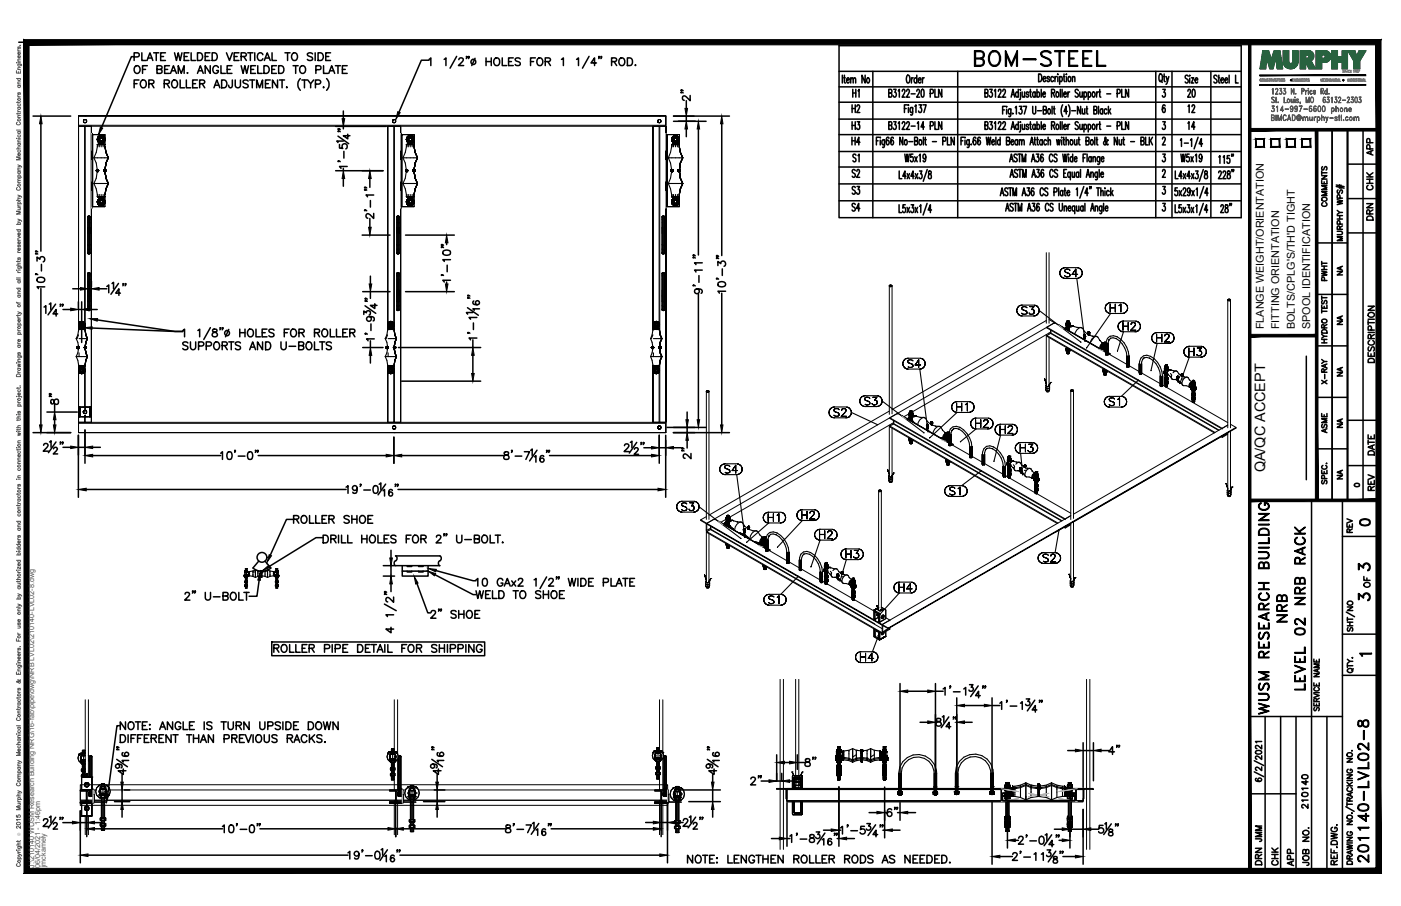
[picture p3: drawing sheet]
<svg xmlns="http://www.w3.org/2000/svg" width="432mm" height="279mm" viewBox="0 0 432 279" stroke-linecap="round" stroke-linejoin="round" font-family="sans-serif">
<defs><g id="words">
<text font-size="8.4" x="299.2" y="21.5">BOM-STEEL</text>
<g font-size="6.6">
<text x="397.6" y="193" transform="rotate(-90 397.6 193)">NRB</text>
<text x="403.2" y="213.8" transform="rotate(-90 403.2 213.8)">LEVEL 02 NRB RACK</text>
<text x="391.9" y="221.5" transform="rotate(-90 391.9 221.5)">WUSM RESEARCH BUILDING</text>
<text x="422.6" y="267.1" transform="rotate(-90 422.6 267.1)">201140-LVL02-8</text>
</g>
<g font-size="6.2">
<text x="55.7" y="186.3">2&quot; U-BOLT</text>
<text x="131.6" y="191.9">2&quot; SHOE</text>
</g>
<g font-size="5.7">
<text x="261.4" y="36">H2</text>
<text x="261.4" y="41.3">H3</text>
<text x="261.4" y="45.9">H4</text>
<text x="261.4" y="66.3">S4</text>
<text x="89.3" y="162.6">ROLLER SHOE</text>
<text x="145.3" y="185.9">WELD TO SHOE</text>
<text x="417.3" y="186.6">3</text>
<text x="83.3" y="202.5">ROLLER PIPE DETAIL FOR SHIPPING</text>
<text x="210.6" y="267.4">NOTE: LENGTHEN ROLLER RODS AS NEEDED.</text>
</g>
<g font-size="5.3">
<text x="364.8" y="31">20</text>
<text x="369" y="36" transform="rotate(-90 369 36)">12</text>
<text x="369" y="41.3" transform="rotate(-90 369 41.3)">14</text>
<text x="261.4" y="55.7">S2</text>
<text x="261.4" y="61">S3</text>
<text x="417.7" y="163.3">0</text>
<text x="417.3" y="177.1">3</text>
<text x="389.8" y="260.7" transform="rotate(-90 389.8 260.7)">JMM</text>
<text x="389.8" y="267.8" transform="rotate(-90 389.8 267.8)">DRN</text>
<text x="399.7" y="268.1" transform="rotate(-90 399.7 268.1)">APP</text>
</g>
<g font-size="4.9">
<text x="265.6" y="31" transform="rotate(-90 265.6 31)">H1</text>
<text x="265.6" y="51.2" transform="rotate(-90 265.6 51.2)">S1</text>
<text x="424" y="49" transform="rotate(-90 424 49)">APP</text>
<text x="424" y="59.6" transform="rotate(-90 424 59.6)">CHK</text>
<text x="409.9" y="64.9" transform="rotate(-90 409.9 64.9)">COMMENTS</text>
<text x="424" y="69.1" transform="rotate(-90 424 69.1)">DRN</text>
<text x="409.9" y="87.8" transform="rotate(-90 409.9 87.8)">PWHT</text>
<text x="424.4" y="112.9" transform="rotate(-90 424.4 112.9)">DESCRIPTION</text>
<text x="409.9" y="119.6" transform="rotate(-90 409.9 119.6)">X-RAY</text>
<text x="409.9" y="134.8" transform="rotate(-90 409.9 134.8)">ASME</text>
<text x="424.4" y="141.5" transform="rotate(-90 424.4 141.5)">DATE</text>
<text x="424.4" y="152.4" transform="rotate(-90 424.4 152.4)">REV</text>
<text x="417.7" y="165.5" transform="rotate(-90 417.7 165.5)">REV</text>
<text x="423" y="182.4" transform="rotate(-90 423 182.4)">OF</text>
<text x="403.9" y="250.5" transform="rotate(-90 403.9 250.5)">210140</text>
<text x="394.8" y="268.1" transform="rotate(-90 394.8 268.1)">CHK</text>
<text x="404.3" y="268.1" transform="rotate(-90 404.3 268.1)">JOB NO.</text>
</g>
<g font-size="4.4">
<text x="414.5" y="86.1" transform="rotate(-90 414.5 86.1)">NA</text>
<text x="414.5" y="101.2" transform="rotate(-90 414.5 101.2)">NA</text>
<text x="414.5" y="117.1" transform="rotate(-90 414.5 117.1)">NA</text>
<text x="414.5" y="133" transform="rotate(-90 414.5 133)">NA</text>
<text x="389.9" y="145.7" transform="rotate(-90 389.9 145.7)">QA/QC ACCEPT</text>
<text x="414.5" y="148.9" transform="rotate(-90 414.5 148.9)">NA</text>
</g>
<text font-size="4" x="416.3" y="151.3">0</text>
<text font-size="3.5" x="417.7" y="203.6">1</text>
<g font-size="3.3">
<text x="389.5" y="101.5" transform="rotate(-90 389.5 101.5)">FLANGE WEIGHT/ORIENTATION</text>
<text x="394.3" y="101.5" transform="rotate(-90 394.3 101.5)">FITTING ORIENTATION</text>
<text x="399.1" y="101.5" transform="rotate(-90 399.1 101.5)">BOLTS/CPLG'S/TH'D TIGHT</text>
<text x="403.8" y="101.5" transform="rotate(-90 403.8 101.5)">SPOOL IDENTIFICATION</text>
</g>
<g font-size="2.2" fill="#545454">
<text x="10.5" y="267.5" transform="rotate(-90 10.5 267.5)">J:\210140 WUSM Research Building NRG\16-fab\pipe\dwg\NRB LVL02\210140-LVL02-8.dwg</text>
<text x="12.4" y="267.5" transform="rotate(-90 12.4 267.5)">06/04/2021 - 1:46pm</text>
<text x="14.1" y="267.4" transform="rotate(-90 14.1 267.4)">jmckamely</text>
</g>
<text font-size="1.3" fill="#545454" x="6.3" y="257.9" transform="rotate(-90 6.3 257.9)">Ó</text>
</g></defs>
<!-- layer: HP-HWS-HGR -->
<g fill="none" stroke="#000" stroke-width=".34">
<path d="M28.9 56.6l.8 1.6 .4 2.4M28.9 48.7l.8 1.6 .3 2M28.9 56.6h4.5M28.9 48.7h4.5M29.7 52.8v-.2v.2M29.7 52.4v.2zM29.7 52.4v.4M29.7 52.8l.2 .1-.2-.1M29.7 52.8l.2 .1M29.7 52.4l.2 .5zM29.9 52.9h.1M29.8 52.5v.3z"/>
<path d="M29.8 52.6l.1 .3M29.8 52.5h.1M29.8 52.6l.1 .3zM29.8 52.6v.2v-.2M29.8 52.6l.1 .1M29.9 52.3h.1zM29.9 52.3l-.2 .1zM29.9 52.3l-.2 .1 .2-.1M29.9 52.9h.1h-.1M29.9 52.5l-.1 .1M29.9 52.3l-.2 .1M29.9 52.7l.1 .1"/>
<path d="M29.9 52.4l-.1 .1M29.9 52.7h.1M29.9 52.4h.1M29.9 52.4v.5M30 52.9h.1M30 52.4l-.1 .3v-.2M30 52.8h.1M30 52.9l-.3 2.1-.8 1.6M30 52.4l-.1 .1M30 52.8v.1M30 43l.1 .6zM30 52.5v.3"/>
<path d="M30 52.5h.1M30 52.9h-.1h.1M30 52.3h.1M30 52.3l.2 .1zM30 52.9h.2zM30 52.3h.2h-.2M30 52.9h.2h-.2M30 52.5l.1 .3zM30 52.3h-.1h.1M30 52.3l-.1 .1M30 52.3l.2 .1M30 52.4h.1"/>
<path d="M30 52.3h-.1M30 52.3h.2M30 52.4h.2M30 52.3v.1M30.1 44.6h2.3M30.1 42.4v1.2zM30.1 44.6l-.4 2.4-.8 1.7M30.1 44.6h.5M30.1 42.4l.5-.4zM30.1 43.6l.3 .3zM30.1 43.6l.3 .3-.3-.3M30.1 52.5h.1"/>
<path d="M30.1 43.6l.3 .3M30.1 44.6v.7M30.1 60v.6M30.1 52.5l.1 .1M30.2 52.4l.1 .3M30.2 52.4h.1M30.2 52.9h-.2h.2M30.2 52.6v.1M30.2 52.3l.1 .1-.1-.1M30.2 52.3h-.2h.2M30.3 52.5h.1M30.2 52.9l.1-.1z"/>
<path d="M30.2 52.3l.1 .1M30.2 52.9l.1-.1-.1 .1M30.2 52.7l-.2 .1M30.2 52.9h-.2M30.2 52.4l.1 .1M30.3 52.5v.2zM30.3 52.7l-.3 .2M30.3 52.8l-.4 .1M30.3 52.8l-.1 .1M30.3 52.4l-.1-.1 .1 .1M30.3 52.8l-.1 .1zM30.3 52.8v-.2v.2"/>
<path d="M30.3 52.5v.3zM30.3 52.4l.1 .2-.1-.2M30.3 52.8h.1M30.3 52.6h.1M30.3 52.5v.3M30.3 52.4v.4zM30.3 52.4l.1 .2M30.4 42.5v1M30.4 52.6l-.1 .2M30.4 43.2l.2 1zM30.6 44.2h.1M30.4 43.2v1v-1"/>
<path d="M30.4 44.2h.1M30.6 44.2h.6M30.6 42.3l-.3 .8 .1 .4M30.6 42.3l-.2 .2M30.6 44.6h.6M30.6 42l.6-.2zM30.6 42l-.5 .4M30.6 44.6v.7M30.6 60v.6M30.6 44.2v.4M30.7 42.2l-.1 .1M30.7 42.2l-.3 .3"/>
<path d="M30.7 43.7v.9M30.8 42.2l-.5 .8 .5-.8-.5 .8 .5 .8M30.8 42.2l-.5 .8 .5 .8M30.8 42.7v.6M30.8 43.8h.8M30.8 42.2h.8M30.8 44.2h.4M30.8 42.8v.4M30.8 43.3a.48 .48 0 0 0 .8 0M30.8 43.2l.4 .3M30.9 43.8v.8M30.9 42.6l-.1 .2"/>
<path d="M30.9 42.6l.7 .1M31 42.1l-.3 .1M31 42.1l-.4 .2M31 42.1h.4M31.2 41.8l-.6 .2 .6-.2M31.2 44.6h-.3h.3M31.2 44.6h.6M31.2 41.8l.6 .2zM31.2 43.8v1.5M31.2 41.8v.4zM31.2 42.3v.2M31.2 43.5v.2"/>
<path d="M31.2 60v1.5M31.2 42.1h-.2M31.2 42.1h.2M31.2 42.1l-.5 .1M31.2 42.5l-.3 .1M31.2 42.1l.5 .1M31.2 42.5l.4 .3M31.4 44.2h-.2h.4M31.4 44.2h.2M31.4 44.2h.4M31.4 42.1l.3 .1M31.4 42.1l.6 .6"/>
<path d="M31.4 43.8v.8M31.6 44.2h.2M31.6 43.2l-.4 .3M31.6 42.7v.6M31.6 42.2l.4 .8-.4-.8 .4 .8-.4 .8M31.6 42.2l.4 .8-.4 .8M31.7 44.2h.2zM31.7 42.2l.3 .3M31.7 43.7v.9M31.7 44.6h.5zM31.7 44.2l.1 1.1M31.8 42l-.6-.2 .6 .2"/>
<path d="M31.8 44.6h-.3h.3M31.8 44.6h.6h-.2M31.8 42l.4 .4zM31.8 60l-.1 1.1M31.8 42l.4 .4M31.8 44.2h-.2h.2M31.9 43.3l-.1 .9zM31.9 44.2h.1M31.9 43.2v1v-1M31.9 43.9l.3-.3zM31.9 43.9l.3-.3-.3 .3M31.9 43.2v1"/>
<path d="M32 42.5v1M32 52.8l-.1-.2 .1 .2M32 52.4l-.1 .2zM32 52.4v.4M32 52.8l.1 .1-.1-.1M32 52.8l.1 .1M32 52.4l.1 .5zM32 43.5h-.1M32 42.5v.2M32 42.7l.1 .4M32.2 52.9h.1M32 52.5v.3z"/>
<path d="M32 52.6l.2 .3M32 52.5h.1M32 52.6l.2 .3zM32 52.6v.2v-.2M32.1 43.1l-.1 .4M32.1 43.1l-.2 .4M32.1 52.5l.1 .3M32.1 52.3h.2zM32.2 52.7h.1M32.1 52.3l-.1 .1zM32.1 52.3l-.1 .1 .1-.1M32.1 52.9h.2h-.2"/>
<path d="M32.1 52.9h.2M32.1 52.3l-.1 .1M32.2 52.4l-.2 .1M32.2 52.4h.1M32.2 52.4v.5M32.2 52.4l-.1 .3v-.2M32.2 52.8h.1M32.3 52.9h.1M32.2 52.4l-.1 .1M32.2 52.8l.1 .1M32.2 42.4l-.4-.4 .4 .4M32.2 42.4l.2 .6-.2 .6 .2-.6"/>
<path d="M32.2 43.6l-.3 .3zM32.2 42.4l.2 .6-.2-.6 .2 .6-.2 .6 .2-.6-.2 .6 .2-.6zM32.2 44.6h.2l.3 2.4M32.2 42.4l.2 .6zM32.2 42.4l.2 .6-.2 .6 .2-.6zM32.2 52.5v.3l.2-.1M32.2 52.5h.2M32.2 44.6v.7M32.2 60v.6M32.2 43.6l-.3 .3M32.2 42.4l.2 .6M32.2 52.5v.1"/>
<path d="M32.3 52.9h-.2h.2M32.3 52.3h.1M32.3 52.5h.1M32.4 52.9h.1M32.3 52.3h.2h-.2M32.3 52.9h.2h-.2M32.3 52.5l.1 .3zM32.3 52.3h-.2h.2M32.3 52.3l-.1 .1M32.3 52.3l.1 .1M32.3 52.4h-.1M32.3 52.3h-.2"/>
<path d="M32.3 52.3h.2M32.3 52.3l.2 .2M32.3 52.4h.1M32.3 52.3v.1M32.4 52.3l.3-2-.3 2M32.4 52.9l.3 2.1zM32.4 60l.3-1.8-.3 1.8M32.4 52.5h.1M32.4 52.9l.3 2.1M32.4 45.3l.3 1.7M32.4 52.5v.1M32.4 52.4h.1"/>
<path d="M32.4 52.6v.1M32.4 52.4l.1 .3M32.5 52.5h.1M32.5 52.8h.1M32.5 52.9h-.2h.2M32.5 52.3l.1 .1-.1-.1M32.5 52.3h-.2h.2M32.5 52.9l.1-.1zM32.5 52.3l.1 .1M32.5 52.9l.1-.1-.1 .1M32.5 52.9h-.2M32.5 52.5v.2z"/>
<path d="M32.5 52.7l-.2 .2M32.5 52.8l-.1 .1M32.5 52.8v-.2v.2M32.5 52.5v.3zM32.5 52.6h.1M32.5 52.5v.3M32.5 52.8l-.2 .1M32.6 52.8l-.5 .1M32.6 52.4l-.1-.1 .1 .1M32.6 52.8l-.1 .1zM32.6 52.4v.2v-.2M32.6 52.4v.4z"/>
<path d="M32.6 52.4v.2M32.6 52.8l-.1 .1M32.6 52.6v.2M32.7 58.2l-.3 2.4h-.2M32.7 50.3l-.3 2 .3-2M32.7 58.2l-.3 1.8 .3-1.8M32.7 47l-.3-1.7 .3 1.7M32.7 55l.7 1.6-.7 1.6M32.7 47l.7 1.7-.7 1.6M32.7 58.2l.7-1.6-.7 1.6M32.7 55l.7 1.6-.7-1.6M32.7 50.3l.7-1.6-.7 1.6"/>
<path d="M32.7 47l.7 1.7-.7-1.7M32.7 50.3l-.3 2M32.7 58.2l-.3 1.8M33.4 56.6l-.7-1.6 .7 1.6M33.4 48.7l-.7-1.7 .7 1.7M124.2 56.6l.7 1.6 .4 2.4h.1M124.2 56.6h4.5M124.2 48.7h4.5M124.2 48.7l.7 1.6 .3 2M125 52.8v-.2v.2M125 52.4v.2zM125 52.4v.4z"/>
<path d="M125 52.8l.2 .1-.2-.1M125 52.8l.2 .1M125 52.8v-.2l.2 .3M125 52.5v.3zM125 52.6l.2 .3M125 52.5h.1M125 52.4l.2 .5zM125 52.6v.2v-.2M125.1 52.6v.1M125.1 52.5v.1M125.1 52.7l.1 .1M125.2 52.4l-.2 .1"/>
<path d="M125.2 52.3h.1zM125.2 52.9h.1h-.1M125.2 52.3h.3M125.2 52.7h.1M125.2 52.9h.1zM125.2 52.4l.1-.1zM125.2 52.3l-.2 .1zM125.2 52.3l-.2 .1 .2-.1M125.2 52.4v.5M125.2 52.9h.1M125.2 52.3l-.2 .1M125.2 52.4l-.1 .3v-.2"/>
<path d="M125.2 52.8h.1M125.2 52.9l-.3 2.1-.7 1.6M125.2 52.4l-.1 .1M125.2 52.8l.1 .1M125.3 43l.1 .6zM125.3 52.5l-.1 .2 .2 .1M125.3 52.5h.1M125.3 52.5l-.1 .1M125.3 52.9h-.1h.1M125.3 52.3l-.1 .1 .1-.1M125.3 52.3h.1M125.5 52.9h.1"/>
<path d="M125.3 52.3h.2h-.2M125.3 52.9h.2h-.2M125.3 52.5v.3M125.3 52.3h-.1h.1M125.3 52.3l-.1 .1M125.3 52.3l.2 .1M125.3 52.9h.1M125.3 52.4h-.1M125.3 52.3h-.1M125.3 52.3l.3 .2M125.3 52.4h.1M125.3 52.3h.2"/>
<path d="M125.3 52.3v.1M125.4 52.5l.1 .2M125.4 52.5h.1M125.4 44.6h-.1h2.3M125.4 42.4l-.1 .6 .1-.6-.1 .6 .1 .6-.1-.6 .1 .6-.1-.6zM125.4 44.6h-.1l-.4 2.4-.7 1.7M125.4 42.4l-.1 .6 .1 .6-.1-.6zM125.4 44.6h.4M125.4 42.4l.4-.4zM125.4 43.6l.3 .3zM125.4 43.6l.3 .3-.3-.3M125.4 52.4h.1"/>
<path d="M125.4 43.6l.3 .3M125.4 44.6v.7M125.4 60v.6M125.5 52.4h.1M125.5 52.7h.1M125.6 52.5h.1M125.5 52.7l-.1 .1M125.5 52.9h-.2h.2M125.5 52.3h.1M125.5 52.3h-.2h.2M125.5 52.3l.1 .1M125.5 52.5v.2z"/>
<path d="M125.5 52.7l-.2 .2M125.5 52.9h-.2M125.6 52.8l-.3 .1M125.6 52.8l-.1 .1M125.6 52.4h.1M125.6 52.8h.1M125.6 52.4v.4M125.6 52.6h.1M125.6 52.5v.3M125.6 52.5v.3zM125.6 52.4v.4zM125.6 52.4l.1 .2"/>
<path d="M125.6 42.5v1M125.7 43.2l.1 1zM125.8 44.2h.1M125.7 43.2v1v-1M125.7 44.2h.1M125.7 52.6l-.1 .2M125.8 44.2h.6M125.8 44.6h.6M125.8 42l.6-.2zM125.8 42l-.4 .4M125.8 44.6v.7M125.8 60v.6"/>
<path d="M125.9 44.2v.4M126 42.2l-.4 .3M126 43.7v.9M126 42.2l-.4 .8 .4-.8-.4 .8 .4 .8M126 42.2l-.4 .8 .4 .8M126 43.8h.9M126 42.2h.9M126 44.2h.4M126.1 43.8v.8M126.2 42.6a.49 .49 0 0 0-.1 .7 .49 .49 0 0 0 .8 0M126.2 42.6h.5M126.2 42.1a.92 .92 0 0 0-.5 1.4h-.1"/>
<path d="M126.2 42.6l-.2 .4 .4 .5M126.2 42.1h.4M126.2 42.1l-.2 .1M126.4 41.8l-.6 .2 .6-.2M126.4 44.6h-.3h.3M126.4 44.6h.6M126.4 41.8l.6 .2zM126.4 43.8v1.5M126.4 41.8v.4zM126.4 42.3v.2M126.4 43.5v.2M126.4 60v1.5"/>
<path d="M126.4 42.1h-.2M126.4 42.1h.2M126.4 42.1l-.4 .1M126.4 42.5l-.2 .1M126.4 42.1l.5 .1M126.4 42.5l.2 .1M126.6 42.1l.3 .1M126.6 42.1l.7 .6M126.7 44.2h-.3h.4M126.7 44.2h.2M126.7 44.2h.4M126.7 42.6l.2 .1"/>
<path d="M126.7 43.8v.8M126.8 44.2h.3M126.8 42.8v.4M126.8 43.2l-.4 .3M126.9 42.7v.6M126.9 42.2l.4 .8-.4-.8 .4 .8-.4 .8M126.9 42.2l.4 .8-.4 .8M126.9 44.2h.3zM126.9 42.2l.3 .3M126.9 43.7v.9M127 44.2v.4M127 42l-.6-.2 .6 .2"/>
<path d="M127 44.6h-.3h.3M127 44.6h.6h-.1M127 42l.5 .4zM127 42l.5 .4M127 44.6v.7M127 60v.6M127.1 44.2h-.2h.2M127.1 43.3v.9zM127.2 44.2h.1M127.2 43.2v1M127.2 43.9l.3-.3zM127.2 43.9l.3-.3-.3 .3"/>
<path d="M127.2 43.2v1v-1M127.2 42.5v1M127.2 52.8v-.2v.2M127.2 52.4v.2zM127.2 52.4v.4zM127.2 52.8l.2 .1-.2-.1M127.2 52.8l.2 .1M127.2 52.4l.2 .5zM127.2 43.5h.1M127.2 42.5l.1 .2M127.3 42.7v.4M127.4 52.9h.1"/>
<path d="M127.3 52.5v.3zM127.3 52.6l.1 .3M127.3 52.5h.1M127.3 52.6l.1 .3zM127.3 52.6v.2v-.2M127.3 43.1l-.1 .4M127.4 52.3h.1zM127.4 52.9h.1h-.1M127.4 52.3h.3M127.4 52.3l-.2 .1zM127.4 52.3l-.2 .1 .2-.1M127.4 52.3l-.2 .1"/>
<path d="M127.4 52.4l-.1 .1M127.4 52.7h.1M127.4 52.4h.1M127.4 52.4v.5M127.5 52.9h.1M127.5 42.4l-.5-.4 .5 .4M127.5 42.4l.1 .6-.1 .6 .1-.6M127.5 44.6h-.5h.5M127.5 43.6l-.3 .3zM127.5 42.4l.1 .6-.1-.6 .1 .6-.1 .6 .1-.6-.1 .6 .1-.6zM127.5 44.6h.1l.4 2.4M127.5 42.4l.1 .6z"/>
<path d="M127.5 42.4l.1 .6-.1 .6 .1-.6zM127.5 52.4v.4M127.5 52.8h.1M127.5 52.5v.3M127.5 52.5h.1M127.5 44.6v.7M127.5 60v.6M127.5 43.6l-.3 .3M127.5 42.4l.1 .6M127.5 52.4l-.2 .1M127.5 52.5l-.1 .1M127.5 52.8v.1"/>
<path d="M127.5 52.9h-.1h.1M127.5 52.3h.1M127.7 52.9h.1M127.5 52.3h.2h-.2M127.5 52.9h.2h-.2M127.5 52.5l.1 .3zM127.5 52.3h-.1h.1M127.5 52.3l-.1 .1M127.5 52.3l.2 .1M127.5 52.3v.1M127.5 52.4h.1M127.5 52.3h-.1"/>
<path d="M127.5 52.4h.2M127.5 52.3h.2M127.6 52.3l.4-2-.4 2M127.6 52.9l.4 2.1zM127.6 60l.4-1.8-.4 1.8M127.6 52.5h.1M127.6 52.9l.4 2.1M127.6 45.3l.4 1.7M127.6 52.5l.1 .1M127.7 52.4l.1 .1zM127.7 52.6v.1M127.7 52.4v.3"/>
<path d="M127.7 52.4h.1M127.7 52.7l-.2 .1M127.7 52.9h-.2M127.7 52.4l.1 .1M127.7 52.9h-.2h.2M127.7 52.3l.1 .1-.1-.1M127.7 52.3h-.2h.2M127.7 52.9l.1-.1zM127.7 52.3l.1 .1M127.7 52.9l.1-.1-.1 .1M127.7 52.5v.2zM127.7 52.7l-.2 .2"/>
<path d="M127.8 52.8l-.3 .1M127.8 52.8l-.1 .1M127.8 52.5l-.1-.1 .1 .1M127.8 52.4l-.1-.1 .1 .1M127.8 52.8l-.1 .1zM127.8 52.4v.4M127.8 52.8l-.1 .1 .1-.1M127.8 52.5h.1M127.8 52.6h.1M127.8 52.5v.3M127.8 52.5v.3zM127.8 52.4v.4z"/>
<path d="M127.8 52.4l.1 .2M127.9 52.6l-.1 .2M128 58.2l-.4 2.4h-.1M128 50.3l-.4 2 .4-2M128 58.2l-.4 1.8 .4-1.8M128 47l-.4-1.7 .4 1.7M128 55l.7 1.6-.7 1.6M128 47l.7 1.7-.7 1.6M128 58.2l.7-1.6-.7 1.6M128 55l.7 1.6-.7-1.6M128 50.3l.7-1.6-.7 1.6M128 47l.7 1.7-.7-1.7"/>
<path d="M128 50.3l-.4 2M128 58.2l-.4 1.8M128.7 56.6l-.7-1.6 .7 1.6M128.7 48.7l-.7-1.7 .7 1.7M206 56.6l.7 1.6 .3 2.4h.2M206 56.6h4.4M206 48.7h4.4M206 48.7l.7 1.6 .3 2M206.8 52.8l-.1-.2 .1 .2M206.8 52.4l-.1 .2zM206.8 52.4v.4M206.8 52.8l.1 .1-.1-.1"/>
<path d="M206.8 52.8l.1 .1M206.8 52.4l.1 .5zM207 52.9h.1M206.8 52.5v.3zM206.8 52.6l.2 .3M206.8 52.5h.1M206.8 52.6l.2 .3zM206.8 52.6v.2v-.2M206.8 52.6l.1 .1M206.9 52.5l-.1 .3v-.2M206.9 52.7h.1M206.9 52.5l-.1 .1"/>
<path d="M206.9 52.7l.1 .1M206.9 52.3h.2zM207 52.7h.1M206.9 52.3l-.1 .1zM206.9 52.3l-.1 .1 .1-.1M206.9 52.9h.2h-.2M206.9 52.9h.2M206.9 52.3l-.1 .1M207 52.4l-.2 .1M207 52.4h.1M207 52.4v.5M207 52.4l-.2 .2"/>
<path d="M207 52.8h.1M207.1 52.9h.1M207 52.4l-.1 .1M207 52.8l.1 .1M207 43l.2 .6zM207 52.5v.3M207 52.9l-.3 2.1-.7 1.6M207 52.5v.1M207 52.8h.2M207 52.5h.2M207.1 52.9h-.2h.2M207.1 52.3h.1"/>
<path d="M207.1 52.5h.1M207.2 52.9h.1M207.1 52.3h.1h-.1M207.1 52.9h.1h-.1M207.1 52.5l.1 .3zM207.1 52.3h-.2h.2M207.1 52.3l-.1 .1M207.1 52.3l.1 .1M207.1 52.4h-.1M207.1 52.3h-.2M207.1 52.3l.2 .2M207.1 52.4h.1"/>
<path d="M207.1 52.3v.1M207.2 44.6h-.2h2.4M207.2 42.4l-.2 .6 .2-.6-.2 .6 .2 .6-.2-.6 .2 .6-.2-.6zM207.2 44.6h-.2l-.3 2.4-.7 1.7M207.2 42.4l-.2 .6 .2 .6-.2-.6zM207.2 44.6h.4M207.2 43.6l.3 .3zM207.2 43.6l.3 .3-.3-.3M207.2 52.5h.1M207.2 43.6l.3 .3M207.2 44.6v.7M207.2 60v.6"/>
<path d="M207.2 52.5v.1M207.2 52.4h.1M207.2 52.6v.1M207.2 52.4l.1 .3M207.3 52.5h.1M207.2 52.8l-.1 .1M207.2 52.7v.1M207.2 52.9h-.1h.1M207.2 52.3l.2 .1-.2-.1M207.2 52.3h-.1h.1M207.2 52.9l.2-.1zM207.2 52.3l.2 .1"/>
<path d="M207.2 52.9l.2-.1-.2 .1M207.2 52.9h-.1M207.3 52.5v.2zM207.3 52.7l-.1 .1M207.3 52.8l-.1 .1M207.3 52.8v-.2v.2M207.3 52.5v.3zM207.3 52.8h.1M207.3 52.6h.1M207.3 52.5v.3M207.3 52.8l-.2 .1M207.4 52.8l-.5 .1"/>
<path d="M207.4 52.4l-.2-.1 .2 .1M207.4 52.8l-.2 .1zM207.4 52.4v.2v-.2M207.4 52.4v.4zM207.4 52.4v.2M207.4 52.8l-.2 .1M207.4 42.5v1M207.4 43.5h.1M207.4 52.6v.2M207.5 43.2v1zM207.5 44.2h.1M207.5 43.2v1v-1"/>
<path d="M207.5 44.2h.3M207.5 44.2h.7M207.6 42l-.4 .4zM207.6 44.6h.6M207.6 42l.6-.2zM207.6 42.3l-.3 .4 .1 .8M207.6 42l-.4 .4M207.6 42.3l-.2 .2M207.6 44.6v.7M207.6 60v.6M207.6 44.2v.4M207.7 42.2l-.1 .1"/>
<path d="M207.7 42.2l-.3 .3M207.7 43.7v.9M207.8 42.2l-.5 .8 .5-.8-.5 .8 .5 .8M207.8 42.2l-.5 .8 .5 .8M207.8 43.8h.8M207.8 42.2h.8M207.8 44.2h.4M207.9 42.6l-.1 .1a.49 .49 0 0 0 .1 .7 .49 .49 0 0 0 .7-.1M207.9 42.6l.3-.1 .4 .3M207.9 43.8v.8M208 42.6l-.2 .6 .4 .3M208 42.1h.4"/>
<path d="M208 42.1l-.3 .1M208 42.1l-.4 .2M208.2 41.8l-.6 .2 .6-.2M208.2 44.6h-.3h.3M208.2 44.6h.6M208.2 41.8l.6 .2zM208.2 43.8v1.5M208.2 41.8v.4zM208.2 42.1h-.2M208.2 42.1h.2M208.2 42.1l-.5 .1M208.2 42.3l-.2 .3"/>
<path d="M208.2 42.1l.4 .1M208.2 43.5v.2M208.2 60v1.5M208.4 42.1l.2 .1M208.4 42.1l.4 .2M208.4 44.2h-.2h.4M208.4 44.2h.2M208.4 44.2h.5M208.5 43.8v.8M208.6 44.2h.3M208.6 42.7v.6M208.6 42.2l.5 .8-.5-.8 .5 .8-.5 .8"/>
<path d="M208.6 42.2l.5 .8-.5 .8M208.6 43.2l-.4 .3M208.6 42.2l.2 .1M208.6 42.2l.4 .3M208.6 43.7v.9M208.7 44.2h.2zM208.7 44.6h.5zM208.7 44.2v.4M208.8 42l-.6-.2 .6 .2M208.8 44.6h-.3h.3M208.8 44.6h.4M208.8 42l.4 .4z"/>
<path d="M208.8 42l.4 .4M208.8 44.6v.7M208.8 60v.6M208.8 42.3l.2 .2M208.8 42.3l.3 .4M208.9 44.2h-.3h.3M208.9 43.3v.9zM208.9 44.2h.1M208.9 43.2v1v-1M208.9 43.9l.3-.3zM208.9 43.9l.3-.3-.3 .3M208.9 43.2v1"/>
<path d="M209 42.5v1M209 42.5l.1 .2M209 52.8v-.2v.2M209 52.4v.2zM209 52.4v.4M209 52.8l.2 .1-.2-.1M209 52.8l.2 .1M209 52.8l.2 .1zM209 52.5v.3zM209 52.6l.2 .3M209 52.5h.1M209 52.4l.2 .5z"/>
<path d="M209 52.8v-.2l.2 .3M209 52.6v.2v-.2M209 52.5l.2-.1-.2 .1M209.1 42.7v.4M209.1 52.6v.1M209.1 43.1l-.1 .4M209.1 52.5v.1M209.1 52.7l.1 .1M209.2 52.3h.1zM209.2 52.7h.1M209.2 52.3l-.2 .1zM209.2 52.3l-.2 .1 .2-.1"/>
<path d="M209.2 52.9h.1h-.1M209.2 52.9h.1M209.2 52.3l-.2 .1M209.2 52.4l-.2 .1M209.2 52.4h.1M209.2 52.4l-.2 .1 .2-.1-.2 .1 .2-.1-.2 .1 .2 .4M209.2 52.4l-.2 .1 .2 .4M209.2 52.4l-.1 .3v-.2M209.2 52.8h.1M209.3 52.9h.1M209.2 52.4l-.1 .1M209.2 52.8l.1 .1"/>
<path d="M209.2 42.4l-.4-.4 .4 .4M209.2 42.4v1.2l.2-.6M209.2 43.6l-.3 .3zM209.2 42.4v1.2zM209.2 44.6l.5 2.4M209.2 42.4l.2 .6zM209.2 52.5v.2l.2 .1M209.2 52.5h.2M209.2 44.6v.7M209.2 60v.6M209.2 43.6l-.3 .3M209.2 42.4l.2 .6"/>
<path d="M209.2 52.5v.1M209.3 52.9h-.1h.1M209.3 52.3h.1M209.3 52.5h.1M209.5 52.9h.1M209.3 52.3h.2h-.2M209.3 52.9h.2h-.2M209.3 52.5l.1 .3zM209.3 52.3h-.1h.1M209.3 52.3l-.1 .1M209.3 52.3l.2 .1M209.3 52.4h-.1"/>
<path d="M209.3 52.3h-.1M209.3 52.3h.2M209.3 52.3l.3 .2M209.3 52.4h.1M209.3 52.3v.1M209.4 60l.3-1.8-.3 1.8M209.4 45.3l.3 1.7M209.4 52.3l.3-2-.3 2M209.4 52.9l.3 2.1zM209.4 52.4l.1 .3M209.4 52.5h.1M209.4 52.4h.1"/>
<path d="M209.4 52.9l.3 2.1M209.4 52.8l-.1 .1M209.4 52.5l.1 .1M209.5 52.4h.1M209.5 52.6v.1M209.6 52.5h.1M209.6 52.8h.1M209.5 52.7l-.1 .1M209.5 52.9h-.2h.2M209.5 52.3l.1 .1-.1-.1M209.5 52.3h-.2h.2M209.5 52.9l.1-.1z"/>
<path d="M209.5 52.3l.1 .1M209.5 52.9l.1-.1-.1 .1M209.5 52.5v.2zM209.5 52.9h-.2M209.6 52.8l-.1 .1M209.6 52.8v-.2v.2M209.6 52.5v.3zM209.6 52.6h.1M209.6 52.5v.3M209.6 52.8l-.3 .1M209.6 52.8l-.4 .1M209.6 52.4l-.1-.1 .1 .1"/>
<path d="M209.6 52.8l-.1 .1zM209.6 52.4l.1 .2-.1-.2M209.6 52.4v.4zM209.6 52.4l.1 .2M209.7 52.6l-.1 .2M209.7 58.2l-.5 2.4M209.7 50.3l-.3 2 .3-2M209.7 58.2l-.3 1.8 .3-1.8M209.7 47l-.3-1.7 .3 1.7M209.7 55l.7 1.6-.7 1.6M209.7 47l.7 1.7-.7 1.6M209.7 58.2l.7-1.6-.7 1.6"/>
<path d="M209.7 55l.7 1.6-.7-1.6M209.7 50.3l.7-1.6-.7 1.6M209.7 47l.7 1.7-.7-1.7M209.7 50.3l-.3 2M209.7 58.2l-.3 1.8M210.4 56.6l-.7-1.6 .7 1.6M210.4 48.7l-.7-1.7 .7 1.7M27 76.8l.1 1.3M27.1 66.8v11.3M27.1 66.8v5.2M27.1 70.2v5.4M27.1 66.8l-.1 .2"/>
<path d="M27.1 78.1l.1 .2M27.2 78.3h.4M27.2 66.7v11.6M27.2 66.7l-.1 .1M27.2 78.3h.2M27.4 66.6l-.2 .1 .2-.1M27.4 66.6v11.7M27.4 66.6l.2 .1M27.4 66.6l-.2 .1M27.6 66.7v11.6M27.6 78.3h-.2M27.6 66.7l.2 .1"/>
<path d="M27.8 66.8l-.2-.1 .2 .1M27.8 78.1v-.2l-.2 .4M27.8 66.8v.2M27.8 72v-1.8v7.9M27.8 66.8v3.4M27.8 78.1l-.2 .2M27.8 67v11.1M30 62.3l.1 .6zM30.1 60.6h2.3M30.1 61.7v1.2zM30.1 60.6h.5M30.1 61.7l.3-.3z"/>
<path d="M30.1 62.9l.5 .4zM30.1 62.9l.5 .4-.5-.4M30.1 62.9l.5 .4M30.4 61.8v.9M30.4 62.7l.2 .2M30.4 62.7l.3 .4M30.4 61.1v.9zM30.4 61.4l-.3 .3zM30.4 61.4l-.3 .3 .3-.3M30.4 61.8l-.1 .3 .3 .8M30.6 61.1h.1M30.4 62v-.9v.9"/>
<path d="M30.4 61.1h.1M30.4 61.4l-.3 .3M30.4 61.8h.1M30.4 61.7v.1M30.6 61.1l-.2 .9M30.6 61.1h.6M30.6 62.9l.1 .2M30.6 62.9l.4 .2M30.6 60.6h1.2M30.6 63.3l.6 .1zM30.6 63.3l.6 .1-.6-.1M30.6 60.6v.5"/>
<path d="M30.7 63.1h.3M30.7 60.6v1M30.7 63.1h.5M30.8 61.5l-.5 .8 .5-.8-.5 .8 .5 .7M30.8 61.5l-.5 .8 .5 .7M30.8 62v.5M30.8 61.5h.8M30.8 63h.8M30.8 61.1h.4M30.8 62.5l.4 .2M30.9 60.6h.3h-.3M30.9 60.6v.9"/>
<path d="M30.9 61.8l-.1 .2M30.9 61.8l.7 .2M31 63.1h.4M31.2 61.1h.2h-.2M31.2 63.4l.6-.1zM31.2 63.4l.6-.1-.6 .1M31.2 63v.4v-.3M31.2 61.6v.2M31.2 62.7v.4M31.2 61.8h-.3M31.2 61.8l.4 .2M31.4 61.1h-.2h.4"/>
<path d="M31.4 61.1h.2M31.4 61.1h.4M31.4 60.6v.9M31.5 60.6h.3h-.3M31.6 61.1h.2M31.6 62.5l-.4 .2M31.6 62v.5M31.6 61.5l.4 .8-.4-.8 .4 .8-.4 .7M31.6 61.5l.4 .8-.4 .7M31.7 61.1h.2zM31.7 63.1h-.3M31.7 63.1h-.5"/>
<path d="M31.7 60.6v1M31.7 60.6h.5zM31.8 60.6h.6h-.2M31.8 61.1h-.2h.2M31.8 61.1h.1M31.9 61.4l.3 .3zM31.9 61.1h.1M31.9 62v-.9v.9M31.9 61.7l.1 .1M31.9 61.1v.9M31.9 61.4l.3 .3M31.9 61.8l.2 .3"/>
<path d="M32 61.8v.9M32 62.7l-.3 .4M32 61.8l.1 .3M32 62.6v.1M32 62.6l-.6 .5M32.1 62.1l-.1 .5M32.2 61.7l-.3-.3 .3 .3M32.2 62.9l-.4 .4zM32.2 61.7l.2 .6-.2-.6 .2 .6-.2 .6 .2-.6-.2 .6 .2-.6zM32.2 61.7l.2 .6zM32.2 61.7l.2 .6-.2 .6 .2-.6zM32.2 62.9l-.4 .4"/>
<path d="M32.4 62.3l-.2-.6 .2 .6-.2 .6M32.4 62.3l-.2 .6M122.3 66.8v11.3M122.3 70.2v7.9M122.3 66.8v5.2M122.3 66.8v.2M122.3 78.1l.2 .2M122.5 78.3h.4M122.5 66.7v11.6M122.5 66.7l-.2 .1M122.5 78.3h.2M122.7 66.6l-.2 .1 .2-.1"/>
<path d="M122.7 66.6v11.7M122.7 66.6l.2 .1M122.7 66.6l-.2 .1M122.9 66.7v11.6M122.9 78.3h-.2M122.9 66.7l.1 .1M123 66.8l-.1-.1 .1 .1M123 78.1v-.2l-.1 .4M123 66.8v.2M123 72v-1.8v7.9M123 66.8v3.4M123 78.1l-.1 .2"/>
<path d="M123 67v11.1M125.3 62.3l.1 .6zM125.4 60.6h-.1h2.3M125.4 61.7l-.1 .6 .1-.6-.1 .6 .1 .6-.1-.6 .1 .6-.1-.6zM125.4 61.7l-.1 .6 .1 .6-.1-.6zM125.4 60.6h.4M125.4 62.9l.4 .4zM125.4 62.9l.4 .4-.4-.4M125.4 62.9l.4 .4M125.6 61.8v.9M125.6 62.7l.4 .4M125.7 61.4l-.3 .3z"/>
<path d="M125.7 61.1v.9zM125.7 61.4l-.3 .3 .3-.3M125.7 61.8a.92 .92 0 0 0 .5 1.3M125.8 61.1h.1M125.7 62v-.9v.9M125.7 61.1h.1M125.7 61.4l-.3 .3M125.7 61.8h-.1M125.7 61.7v.1M125.8 61.1l-.1 .9M125.8 61.1h.6M125.8 60.6h1.2"/>
<path d="M125.8 63.3l.6 .1zM125.8 63.3l.6 .1-.6-.1M125.9 60.6v.5M126 63.1h.2M126 60.6v1M126 63.1h.4M126 61.5l-.4 .8 .4-.8-.4 .8 .4 .7M126 61.5l-.4 .8 .4 .7M126 61.5h.9M126 63h.9M126 61.1h.4M126.1 62l.1 .6"/>
<path d="M126.1 60.6h.3h-.3M126.1 60.6v.9M126.2 61.8h.5M126.2 62.7h.2M126.2 61.8a.46 .46 0 0 0-.3 .4 .46 .46 0 0 0 .3 .5M126.2 63.1h.4M126.4 61.1h.3h-.3M126.4 63.4l.6-.1zM126.4 63.4l.6-.1-.6 .1M126.4 63v.4v-.3M126.4 61.6v.2M126.4 62.7v.4"/>
<path d="M126.4 61.8h-.2M126.4 61.8h.2M126.7 61.1h-.3h.4M126.7 61.1h.2M126.7 61.1h.4M126.7 61.8l.2 .2M126.7 60.6v.9M126.7 60.6h.3h-.3M126.8 61.1h.3M126.8 62v.5M126.9 62v.5M126.9 61.5l.4 .8-.4-.8 .4 .8-.4 .7"/>
<path d="M126.9 61.5l.4 .8-.4 .7M126.9 62.5l-.5 .2M126.9 61.1h.3zM126.9 63.1h-.3M126.9 63.1h-.5M126.9 60.6v1M127 60.6v.5M127 60.6h.5h-.5M127 60.6h.6h-.1M127.1 61.1h-.2h.2M127.1 61.1h.1M127.2 61.4l.3 .3z"/>
<path d="M127.2 61.1h.1M127.2 62v-.9v.9M127.2 61.7v.1M127.2 61.1v.9M127.2 61.4l.3 .3M127.2 61.8l.1 .3M127.2 61.8v.9M127.2 62.7l-.3 .4M127.3 62.6l-.1 .1M127.3 62.6l-.7 .5M127.3 62.1v.5M127.5 61.7l-.3-.3 .3 .3"/>
<path d="M127.5 62.9l-.5 .4zM127.5 61.7l.1 .6-.1-.6 .1 .6-.1 .6 .1-.6-.1 .6 .1-.6zM127.5 61.7l.1 .6zM127.5 61.7l.1 .6-.1 .6 .1-.6zM127.5 62.9l-.5 .4M127.6 62.3l-.1-.6 .1 .6-.1 .6M127.6 62.3l-.1 .6M204.1 66.8v11.3M204.1 70.2v7.9M204.1 66.8v5.2M204.1 66.8l-.1 .2M204.1 78.1l.1 .2"/>
<path d="M204.2 78.3h.4M204.2 66.7v11.6M204.2 66.7l-.1 .1M204.2 78.3h.2M204.4 66.6l-.2 .1 .2-.1M204.4 66.6v11.7M204.4 66.6l.2 .1M204.4 66.6l-.2 .1M204.6 66.7v11.6M204.6 78.3h-.2M204.6 66.7l.2 .1M204.8 66.8l-.2-.1 .2 .1"/>
<path d="M204.8 78.1v-.2l-.2 .4M204.8 66.8v.2M204.8 72v-1.8v7.9M204.8 66.8v3.4M204.8 78.1l-.2 .2M204.8 67v11.1M207 62.3l.2 .6zM207.2 60.6h-.2h2.4M207.2 61.7l-.2 .6 .2-.6-.2 .6 .2 .6-.2-.6 .2 .6-.2-.6zM207.2 61.7l-.2 .6 .2 .6-.2-.6zM207.2 60.6h.4M207.2 61.7l.3-.3z"/>
<path d="M207.2 62.9l.4 .4zM207.2 62.9l.4 .4-.4-.4M207.2 62.9l.4 .4M207.4 61.8v.9M207.4 61.8l-.1 .8 .3 .3M207.4 61.8h.1M207.4 62.7l.2 .2M207.4 62.7l.3 .4M207.5 61.1v.9zM207.5 61.4l-.3 .3zM207.5 61.4l-.3 .3 .3-.3M207.5 61.1h.1"/>
<path d="M207.5 62v-.9v.9M207.5 61.4l-.3 .3M207.5 61.7l-.1 .1M207.5 61.1v.9M207.5 61.1h.3M207.5 61.1h.7M207.6 60.6h1.2M207.6 63.3l.6 .1zM207.6 63.3l.6 .1-.6-.1M207.6 62.9l.1 .2M207.6 62.9l.4 .2M207.6 60.6v.5"/>
<path d="M207.7 63.1h.3M207.7 60.6v1M207.7 63.1h.5M207.8 61.5l-.5 .8 .5-.8-.5 .8 .5 .7M207.8 61.5l-.5 .8 .5 .7M207.8 61.5h.8M207.8 63h.8M207.8 61.1h.4M207.8 62l.2 .6M207.9 60.6h.3h-.3M207.9 62.7h.3M207.9 60.6v.9"/>
<path d="M208 61.8a.5 .5 0 0 0-.1 .9M208 63.1h.4M208.2 61.1h.2h-.2M208.2 63.4l.6-.1zM208.2 63.4l.6-.1-.6 .1M208.2 61.8h.2h-.2M208.2 63v.4v-.3M208.2 61.8h-.3M208.2 61.8l.4 .2M208.2 61.8h-.2M208.2 61.6v.2M208.2 62.7v.4"/>
<path d="M208.4 61.1h-.2h.4M208.4 61.1h.2M208.4 61.1h.5M208.5 60.6h.3h-.3M208.5 60.6v.9M208.6 61.1h.3M208.6 62v.5M208.6 61.5l.5 .8-.5-.8 .5 .8-.5 .7M208.6 61.5l.5 .8-.5 .7M208.6 62.5l-.4 .2M208.6 63.1h-.2M208.6 63.1h-.4"/>
<path d="M208.6 60.6v1M208.7 61.1h.2zM208.7 60.6h.5zM208.7 60.6v.5M208.8 60.6h.4M208.8 63.3l.4-.4zM208.8 62.9l-.2 .2M208.8 62.9l-.4 .2M208.9 61.1h-.3h.3M208.9 61.1h.1M208.9 61.4l.3 .3zM208.9 62v-.9v.9"/>
<path d="M208.9 61.1v.9M208.9 61.4l.3 .3M209 61.8v.9M209 62.7l-.2 .2M209 61.8l.1 .3M209 62.7l-.4 .4M209.1 62.6l-.1 .1M209.1 62.6l-.3 .3M209.1 62.1v.5M209.2 61.7l-.3-.3 .3 .3M209.2 61.7v1.2zM209.2 61.7l.2 .6z"/>
<path d="M209.2 62.9l-.4 .4M209.4 62.3l-.2-.6v1.2M209.4 62.3l-.2 .6M24.4 99.6v1.1zM24.4 99.6l.3-.3zM24.4 99.7v.9M24.6 99.8l-.1 .3M24.6 99.8v.7M24.7 99.9l-.2 .2 .2-.2-.2 .2 .2 .3M24.7 99.9l-.2 .2 .2 .3M24.7 99.3l.5-.2zM24.7 99.3l-.3 .3"/>
<path d="M24.8 99.3l-.4 .4M24.9 99.6l-.2 .3M24.9 99.6h.3M24.9 99.5l-.3 .3M24.9 99.6h.7M25 99.3a.92 .92 0 0 0-.5 1.4M25 99.3h-.2M25 99.3h.4M25.2 99.1l-.5 .2 .5-.2M25.2 99.8l-.3 .1v.5M25.2 99.1l.5 .2zM25.2 99.4l.4 .1"/>
<path d="M25.2 99.6h.4M25.2 99.8l-.3 .2v.3M25.2 99.2v.4M25.2 99.3v.1M25.2 99.8l.4 .3-.2 .4h-.4M25.2 99.6v.2M25.2 99.2l-.2 .1M25.2 99.4l-.3 .1M25.2 99.2l.2 .1M25.2 99.8l.4 .1M25.2 99.2l-.4 .1M25.2 99.2l.5 .1"/>
<path d="M25.4 99.3h.3M25.4 99.3l.7 .5M25.6 99.9v.5zM25.6 99.6l.1 .3M25.6 99.5l.3 .3M25.7 99.3l.3 .4M25.7 99.3l-.5-.2 .5 .2M25.7 99.3l.4 .3zM25.7 99.9l.2 .2-.2-.2 .2 .2-.2 .3M25.7 99.9l.2 .2-.2 .3M25.7 99.3l.4 .3M25.9 99.8v.7"/>
<path d="M25.9 99.8v.3M26 99.7v.9M26 99.7l.1 .1M26.1 99.6l-.4-.3 .4 .3M26.1 99.6l.1 .5-.1 .6 .1-.6M26.1 99.8v.4M26.1 99.6l.1 .5-.1-.5 .1 .5-.1 .6 .1-.6-.1 .6 .1-.6zM26.1 99.6l.1 .5zM26.1 99.6l.1 .5-.1 .6 .1-.6zM26.1 99.6l.1 .5M27 94.2l.1 1.4M27.1 84.3l-.1 8.6"/>
<path d="M27.1 89.5v6.1M27.1 84.3v7M27.1 84.3l-.1 .2M27.1 95.6l.1 .1M27.2 95.7h.4M27.2 84.1v11.6M27.2 84.1l-.1 .2M27.2 95.7l.2 .1M27.4 84.1h-.2h.2M27.4 84.1v11.7M27.4 84.1h.2M27.4 84.1h-.2"/>
<path d="M27.6 84.1v11.6M27.6 95.7l-.2 .1M27.6 84.1l.2 .2M27.8 84.3l-.2-.2 .2 .2M27.8 95.6v-.2l-.2 .3M27.8 84.3v11.3M27.8 92.8v-3.3v6.1M27.8 84.3v5.2M27.8 95.6l-.2 .1M119.6 99.6v1.1zM119.6 99.6l.4-.3zM119.7 99.7v.9"/>
<path d="M119.9 99.8l-.2 .3M119.9 99.8v.7M120 99.9l-.2 .2 .2-.2-.2 .2 .2 .3M120 99.9l-.2 .2 .2 .3M120 99.3l.5-.2zM120 99.3l-.4 .3M120 99.3l-.3 .4M120.1 99.6l-.1 .3M120.1 99.6h.4M120.1 99.6h.7M120.3 99.3a.92 .92 0 0 0-.6 1.4M120.3 99.3h.4"/>
<path d="M120.3 99.3h-.3M120.5 99.1l-.5 .2 .5-.2M120.5 99.8l-.4 .1 .2 .6M120.5 99.1l.5 .2zM120.5 99.4l.3 .1M120.5 99.6h.3M120.5 99.8l-.3 .2 .1 .4M120.5 99.2v.4M120.5 99.3v.1M120.5 99.8l.3 .2v.3M120.5 99.4l-.6 .4M120.5 99.2l-.2 .1"/>
<path d="M120.5 99.2l.2 .1M120.5 99.8l.3 .1M120.5 99.2l-.5 .1M120.5 99.2l.4 .1M120.5 99.6v.2M120.7 99.3h.2M120.7 99.3l.4 .2M120.8 99.9v.5M120.8 99.6l.2 .3M120.8 99.5l.3 .3M120.9 99.3l.2 .2M120.9 99.3l.4 .4"/>
<path d="M121 99.3l-.5-.2 .5 .2M121 99.3l.4 .3zM121 99.9l.2 .2-.2-.2 .2 .2-.2 .3M121 99.9l.2 .2-.2 .3M121 99.3l.4 .3M121.1 99.8v.7M121.1 99.5l.2 .2M121.1 99.8l.1 .3M121.1 99.5l.2 .3M121.3 99.7v.9M121.3 99.7v.1M121.3 99.8l.1 .4"/>
<path d="M121.4 99.6l-.4-.3 .4 .3M121.4 99.6v1.1l.1-.6M121.4 99.6v1.1zM121.4 99.6l.1 .5zM121.4 99.6l.1 .5M122.3 84.3v11.3M122.3 89.5v6.1M122.3 84.3v7M122.3 84.3v.2M122.3 95.6l.2 .1M122.5 95.7h.4M122.5 84.1v11.6"/>
<path d="M122.5 84.1l-.2 .2M122.5 95.7l.2 .1M122.7 84.1h-.2h.2M122.7 84.1v11.7M122.7 84.1h.2M122.7 84.1h-.2M122.9 84.1v11.6M122.9 95.7l-.2 .1M122.9 84.1l.1 .2M123 84.3l-.1-.2 .1 .2M123 95.6v-.2l-.1 .3M123 84.3v11.3"/>
<path d="M123 92.8v-3.3v6.1M123 84.3v5.2M123 95.6l-.1 .1M201.4 99.6v1.1zM201.4 99.6l.3-.3zM201.5 99.7v.9M201.6 99.8l-.1 .3M201.6 99.5l-.2 .3 .1 .8M201.6 99.8v.7M201.6 99.5l-.1 .2M201.7 99.9l-.2 .2 .2-.2-.2 .2 .2 .3M201.7 99.9l-.2 .2 .2 .3"/>
<path d="M201.7 99.3l.6-.2zM201.7 99.3l-.3 .3M201.8 99.3l-.2 .2M201.8 99.3l-.3 .4M201.9 99.5l-.3 .3M201.9 99.6l-.2 .3M201.9 99.6h.4M201.9 99.6h.7M202 99.3h.5M202 99.3h-.2M202 99.3l-.4 .2M202.3 99.1l-.6 .2 .6-.2"/>
<path d="M202.3 99.8l-.4 .1v.5M202.3 99.1l.4 .2zM202.3 99.6h.3M202.3 99.8l-.4 .2v.3M202.3 99.2v.4M202.3 99.3v.1M202.3 99.8l.3 .2v.3M202.3 99.6v.2M202.3 99.4l-.4 .1M202.3 99.2l-.3 .1M202.3 99.2l.2 .1M202.3 99.4l.5 .4"/>
<path d="M202.3 99.8l.3 .1M202.3 99.2l-.5 .1M202.3 99.2l.4 .1M202.5 99.3h.2M202.5 99.3l.3 .2M202.6 99.9v.5M202.6 99.6l.2 .3M202.7 99.3l-.4-.2 .4 .2M202.7 99.3l.4 .3zM202.7 99.3l.1 .2M202.7 99.3l.3 .4M202.7 99.3l.4 .3"/>
<path d="M202.8 99.9l.1 .2-.1-.2 .1 .2-.1 .3M202.8 99.9l.1 .2-.1 .3M202.8 99.8v.7M202.8 99.5l.2 .2M202.8 99.8l.2 .3M202.8 99.5l.3 .3M203 99.7v.9M203 99.7l.1 .1M203.1 99.6l-.4-.3 .4 .3M203.1 99.6v1.1l.1-.6M203.1 99.8v.4M203.1 99.6v1.1z"/>
<path d="M203.1 99.6l.1 .5zM203.1 99.6l.1 .5M204.1 84.3v11.3M204.1 89.5v6.1M204.1 84.3v7M204.1 84.3l-.1 .2M204.1 95.6l.1 .1M204.2 95.7h.4M204.2 84.1v11.6M204.2 84.1l-.1 .2M204.2 95.7l.2 .1M204.4 84.1h-.2h.2"/>
<path d="M204.4 84.1v11.7M204.4 84.1h.2M204.4 84.1h-.2M204.6 84.1v11.6M204.6 95.7l-.2 .1M204.6 84.1l.2 .2M204.8 84.3l-.2-.2 .2 .2M204.8 95.6v-.2l-.2 .3M204.8 84.3v11.3M204.8 92.8v-3.3v6.1M204.8 84.3v5.2M204.8 95.6l-.2 .1"/>
<path d="M313.4 95.7l.1 .6-.1-.6M313.5 95.2l-.1 .5 .1-.5M313.5 96.3l.2 .4-.2-.4M313.7 94.8l-.2 .4 .2-.4M313.7 96.7l.4 .4-.4-.4M314.1 94.4l-.4 .4 .4-.4M314.1 97.1l.4 .3-.4-.3M314.5 94.2l-.4 .2 .4-.2M314.5 97.4h.5h-.5M314.9 94.9v.2v-.2M314.9 95.1l.1 .3-.1-.3M315 94.1l-.5 .1 .5-.1"/>
<path d="M315 95.4h.1M315 97.4h3.6M315 94.1h3.6M315.1 94.7l-.2 .2 .2-.2M315.1 96.8l-.2-.2 .2 .2M315.1 95.4l.3 .2-.3-.2M315.4 95.6l.6 .2-.6-.2M315.5 94.6l-.4 .1 .4-.1M315.5 96.9l-.4-.1 .4 .1M315.9 94.6h-.4h.4M315.9 96.9h-.4h.4M316 95.8l.3 .1-.3-.1"/>
<path d="M316.3 94.7l-.4-.1 .4 .1M316.3 96.8l-.4 .1 .4-.1M316.3 95.9l.1 .1-.1-.1M316.4 96l.1 .3-.1-.3M316.5 94.9l-.2-.2 .2 .2M316.5 96.6l-.2 .2 .2-.2M316.5 96.3v.3v-.3M317.2 96.5l.2 .3zM317.4 94.6h1.3h-1.3M317.4 96.8l.7 .1zM318 95.4h.3h-.3M318.3 95.4l.2 .2-.2-.2"/>
<path d="M318.4 96.8l-.3 .1 .3-.1M318.5 95.6l.2 .1-.2-.1M318.6 97.4h.5h-.5M318.7 94.6l-.7 .8 .7-.8M318.7 96.6l-.3 .2 .3-.2M318.7 95.7l.1 .3-.1-.3M318.8 96l-.1 .6zM319.1 94.2l-.5-.1 .5 .1M319.1 97.4l.5-.3-.5 .3M319.6 94.4l-.5-.2 .5 .2M319.6 97.1l.4-.4-.4 .4M320 94.8l-.4-.4 .4 .4"/>
<path d="M320 96.7l.2-.4-.2 .4M320.2 95.2l-.2-.4 .2 .4M320.2 96.3l.1-.6-.1 .6M320.3 95.7l-.1-.5 .1 .5 12.8 9.8M326.6 84.2l.1 .5-.1-.5M326.7 83.7l-.1 .5 .1-.5M326.7 84.7l.3 .5-.3-.5M327 83.2l-.3 .5 .3-.5M327 85.2l.3 .3-.3-.3M327.3 82.8l-.3 .4 .3-.4M327.3 85.5l.5 .3-.5-.3M327.8 82.6l-.5 .2 .5-.2"/>
<path d="M327.8 85.8l.5 .1-.5-.1M328.2 83.3v.3v-.3M328.2 83.6l.1 .2-.1-.2M328.3 83.8h.1M328.3 82.5l-.5 .1 .5-.1M328.3 85.9h3.6M328.3 82.5h3.6M328.4 83.1l-.2 .2 .2-.2M328.4 85.3l-.2-.3 .2 .3M328.4 83.9l.2 .1-.2-.1M328.5 99.7l.3-.2-.3 .2 .2 .8M328.5 99.7l.2 .8z"/>
<path d="M328.6 84l.7 .3-.7-.3M328.7 99.6v.2M328.7 83l-.3 .1 .3-.1M328.7 85.4l-.3-.1 .3 .1M328.8 100v-.7v.7M328.8 99.1v.9zM328.8 99.7l.1 .2M328.8 99.7v.2M328.9 99l-.1 .9M328.9 99l-.1 1M328.9 99.4l-.1 .6M328.9 99l-.1 .3"/>
<path d="M328.9 99.4v.7M328.9 99.9l.2 .1M328.9 99.4h.2M328.9 99h.6M328.9 99l-.1 .3 .3 .1M328.9 99h.1M328.9 99.9v.2M329.1 100h.2M329.1 99h-.2M329.1 99v.1M329.1 99.4v1.6M329.1 99.4h.2"/>
<path d="M329.1 99h.2M329.2 83h-.5h.5M329.2 85.4h-.5h.5M329.3 84.3l.3 .1-.3-.1M329.3 99v.1M329.3 99.4v.7M329.3 99h.2M329.5 99.9l-.2 .1M329.5 99.4l.1-.3v.7M329.5 99v.2M329.5 99.4v.7M329.5 99l.1 .1"/>
<path d="M329.5 99l.1 .3M329.5 99.3l-.2 .1M329.5 99.4h-.2M329.6 99.7l-.1 .2zM329.6 83.1l-.4-.1 .4 .1M329.6 85.3l-.4 .1 .4-.1M329.6 84.4h.1M329.6 99.1v.9zM329.6 99.8v-.7v.7M329.6 99.8h.1M329.6 99.5h.1M329.6 99.8l-.3 .2"/>
<path d="M329.6 84.5l.2 .2-.2-.2M329.7 99.5l.2 .4M329.7 99.6v.2M329.8 83.3l-.2-.2 .2 .2M329.8 85l-.2 .3 .2-.3M329.8 84.7v.3v-.3M329.9 99.9v.5l-.5 .2M330.4 84.6h1.7h-1.7M331.6 83l-1.2 1.6 1.2-1.6M331.6 83v2.4v-2.4M331.9 85.9l.5-.1-.5 .1M331.9 85.9l2.5 19.3"/>
<path d="M332.4 82.6l-.5-.1 .5 .1M332.4 85.8l.5-.3-.5 .3M332.9 82.8l-.5-.2 .5 .2M332.9 85.5l.3-.3-.3 .3M333.2 83.2l-.3-.4 .3 .4M333.2 85.2l.3-.5-.3 .5M333.5 83.7l-.3-.5 .3 .5M333.5 84.7l.1-.5-.1 .5M333.6 84.2l-.1-.5 .1 .5M340.6 95l.1 .5-.1-.5M340.7 94.5l-.1 .5 .1-.5M340.7 95.5l.2 .5-.2-.5"/>
<path d="M340.9 94l-.2 .5 .2-.5M340.9 96l.4 .3-.4-.3M341.3 93.7l-.4 .3 .4-.3M341.3 96.3l.5 .3-.5-.3M341.8 93.4l-.5 .3 .5-.3M341.8 96.6l.5 .1-.5-.1M342.2 93.8v2.4v-2.4M342.2 94.9h1.5h-1.5M342.3 93.3l-.5 .1 .5-.1M342.3 93.3h3.6M343.7 93.8v2.4v-2.4M344.9 94.3l.2-.2-.2 .2"/>
<path d="M344.9 99.7l-.2 .4 .2-.4M345.1 94.1l.4-.3-.4 .3M345.3 99.3l-.4 .4 .4-.4M345.5 93.8v2.4v-2.4M345.8 99.1l-.5 .2 .5-.2M345.9 96.7l.5-.1-.5 .1M345.9 96.7h-3.6l-7.4 10.6M346.1 99.5v2.3v-2.3M346.3 99l-.5 .1 .5-.1M346.3 99h3.5M346.4 93.4l-.5-.1 .5 .1M346.4 96.6l.5-.3-.5 .3"/>
<path d="M346.9 93.7l-.5-.3 .5 .3M346.9 96.3l.3-.3-.3 .3M347.2 94l-.3-.3 .3 .3M347.2 96l.3-.5-.3 .5M347.5 94.5l-.3-.5 .3 .5M347.5 95.5v-.5v.5M347.5 95v-.5v.5M347.7 99.5v2.3v-2.3M348.6 99.9l.1-.2-.1 .2M348.7 99.7h.1M348.9 99.6l.2-.1-.2 .1M349.1 99.5h.4h-.4"/>
<path d="M349.5 99.5l.2 .1-.2-.1M349.7 99.6h.1M349.9 99.7l.1 .2-.1-.2M350 99.9l-.1 .5zM350.3 99.1l-.5-.1 .5 .1M350.8 99.3l-.5-.2 .5 .2M351.2 99.7l-.4-.4 .4 .4M23.5 110l.9 2.8M23.5 104.4l.5 1.2 .2 1.3M23.5 110h.9M23.8 107.3v-.1v.1M23.8 107v.2z"/>
<path d="M23.8 107v.3v-.1M23.8 107.3l.1 .2-.1-.2M23.8 107.3l.1 .2M23.8 107.3v-.1l.1 .3M23.8 107v.3zM23.8 107.2l.2 .2M23.8 107h.1M23.8 107l.1 .5zM23.8 107.2v.1v-.1M23.8 107h.2h-.2M23.8 107v.2M23.9 107.1l.1 .3"/>
<path d="M23.9 106.9l.2-.1zM23.9 107.5h.2h-.2M23.9 106.9h.4M23.9 106.9l-.1 .1zM23.9 106.9l-.1 .1 .1-.1M23.9 107.5h.2M23.9 106.9l-.1 .1M24 107h-.2M24 107.1v.2zM24 107.3h.1M24 107.4h.1M24 107h.1"/>
<path d="M24 107h-.2h.2h-.2h.2h-.2l.2 .4M24 107h-.2l.2 .4M24 107l-.1 .3v-.2M24.1 107.5h.1M24 107.4l.1 .1M24 107l-.1 .1M24 107v.3h.2M24 107v.1M24 107h.2M24.1 107.5h-.2h.2M24.1 106.9h.1M24.1 107h.1"/>
<path d="M24.2 107.4h.1M24.1 106.8l.2 .1-.2-.1M24.1 107.5h.2h-.2M24.1 107l.1 .3zM24.1 106.8l-.2 .1 .2-.1M24.1 106.9l-.1 .1M24.1 106.9l.1 .1M24.1 107.4v.1M24.1 107h-.1M24.1 106.8l-.2 .1M24.1 106.9l.3 .1M24.1 106.8l.2 .1"/>
<path d="M24.1 106.8v.2M24.2 107h.1M24.2 107.5l-.2 1.3-.5 1.2M24.2 103.3l-.5 1.1h-.2M24.2 107v.1M24.2 100.1l.2 .6zM24.2 114.2l.2 .6zM24.2 107.1v.2M24.2 107l.1 .3M24.4 107h.1M24.4 107.3h.1M24.2 107.4h-.1"/>
<path d="M24.3 107.5h-.2h.2M24.3 106.9l.1 .1-.1-.1M24.3 106.9l-.2-.1 .2 .1M24.3 107.5l.1-.2zM24.3 106.9l.1 .1M24.3 107.5l.1-.2-.1 .2M24.3 107.5h-.2M24.3 107.1v.2zM24.3 107.3l-.1 .1M24.4 101.5h1.8M24.4 112.8h1.8M24.4 113.7v1.1z"/>
<path d="M24.4 101.5l-.9 2.9M24.4 101.5h.3M24.4 112.8h.3M24.5 100.7h.1M24.4 113.7l.1-.1zM24.4 114.8l.3 .3zM24.4 100.7h.1M24.4 114.8l.3 .3-.3-.3M24.4 108.8v1.2h2.6M24.4 107.3l-.2 .1M24.4 107.2v.1M24.4 107.2h.1"/>
<path d="M24.4 107v.3M24.4 107v.3zM24.4 104.4h2.6M24.4 114.8l.3 .3M24.4 101.5v.2M24.4 112.7v.1M24.4 107.3l-.3 .2M24.4 113.8v.9M24.4 107l-.1-.1 .1 .1M24.4 107.3l-.1 .2zM24.4 107l.1 .2-.1-.2M24.4 100.6l.1 .1"/>
<path d="M24.4 114.7l.4 .3M24.4 107l.1 .2M24.4 107.3l-.1 .2M24.5 113.7a.92 .92 0 0 0 .5 1.4M24.5 107.2l-.1 .1M24.5 100.1l.1 1.2zM24.5 113.1v1.1zM24.5 100.1h.1M24.5 114.2h.1M24.5 114.2l.1 .4M24.5 113.6l-.1 .1zM24.5 113.6l-.1 .1 .1-.1"/>
<path d="M24.6 101.3h.1M24.5 100.1v1.2v-1.2M24.6 113.1h.1M24.5 114.2v-1.1v1.1M24.5 101.3h.1M24.5 113.1h.1M24.5 113.7l-.1 .1M24.5 113.6l-.1 .1M24.5 100.1v.1M24.5 100.4l.2 .2-.1-.1M24.5 100.4l.1 .1M24.5 100.4l.2 .2"/>
<path d="M24.6 113.1l-.1 1.1M24.6 113.9l.1-.2-.2 .2M24.6 101.3h.2M24.6 113.1h.2M24.6 113.9v.7M24.6 114.6l.6 .4M24.6 113.9h-.1M24.6 101.3h.6M24.6 113.1h.6M24.6 100.5l.3 .3M24.7 113.9l-.2 .3 .2-.3-.2 .3 .2 .3M24.7 113.9l-.2 .3 .2 .3"/>
<path d="M24.7 100.6l.2 .2M24.7 100.4l.2 .3M24.7 114.5l.2 .3M24.7 101.5h.5M24.7 112.8h1M24.7 115.1l.5 .1zM24.7 115.1l.5 .1-.5-.1M24.7 113.7l-.2 .2M24.7 101.5v.2M24.7 112.7v.1M24.8 115l.2 .1M24.8 115l.4 .1"/>
<path d="M24.8 101.3v.2M24.8 112.8v.3M24.8 101.3h.4M24.8 113.1h.4M24.9 113.6l-.2 .1M24.9 113.7l-.2 .2M24.9 114v.4M24.9 100.7h.3M24.9 113.7h.7M24.9 114.8h.3M24.9 100.4h.1M24.9 114.4l.1 .2"/>
<path d="M24.9 100.7h.7M24.9 114.8h.7M24.9 113.6l-.3 .3M24.9 100.8h.1M24.9 114.1v.3M25 112.8h.2h-.2M25 100.7v.8M25 112.8v.9M25 115.1h.4M25 113.9l-.1 .1M25 113.9l.6 .1M25 101.3h.2"/>
<path d="M25 113.1h.2M25 100.8l.2 .1-.2-.1M25 113.5h.2h-.2M25 113.5h.4M25 113.5l-.1 .1M25 100.4l.2 .1M25 114.5l.2 .1M25.2 101.5h-.2h.2M25.2 114.8h.4M25.2 101.5h.5M25.2 101.3h.4zM25.2 113.1h.4z"/>
<path d="M25.2 113.1h.2h-.2M25.2 115.2l.5-.1zM25.2 115.2l.5-.1-.5 .1M25.2 100.7h.4M25.2 100.7v1M25.2 114.8v.3M25.2 115v.1M25.2 113.9l.4 .3-.4 .4M25.2 100.5v.4l.2-.1M25.2 112.7v1.2M25.2 114.6v.2M25.2 113.9h-.2"/>
<path d="M25.4 100.8l-.2 .1 .2-.1M25.4 100.4l-.2 .1M25.4 100.7v.8M25.4 112.8v.9M25.5 112.8h.2h-.2M25.5 100.8l.3-.2-.2 .2M25.5 113.6l.3 .1-.2-.1M25.5 100.8h.1M25.5 113.6h.1M25.5 113.6l.3 .1M25.6 101.3h.3zM25.6 113.1h.3z"/>
<path d="M25.6 114v.4M25.6 113.7l.1 .2M25.6 114.4l-.6 .2M25.6 114.9l-.4 .1M25.6 101.3h-.2h.2M25.6 113.1h-.2h.2M25.6 101.3h.4zM25.6 113.1h.4zM25.6 101.3v.2M25.6 112.8v.3M25.6 101.3h.3M25.6 113.1h.3"/>
<path d="M25.6 113.6l.3 .3M25.6 101.5h.5zM25.6 112.8h.5zM25.7 115l-.3 .1M25.7 101.3v.2M25.7 112.8v.3M25.7 115l-.5 .1M25.7 101.5h-.2h.2M25.7 100.4l-.1 .3M25.7 114.5l-.1 .3M25.7 101.5h.5h-.1M25.7 112.8h.5h-.1"/>
<path d="M25.7 115.1l.4-.3zM25.7 113.9l.2 .3-.2-.3 .2 .3-.2 .3M25.7 113.9l.2 .3-.2 .3M25.7 101.5h.5zM25.7 112.8h.5h-.5h.4M25.7 101.5v.2M25.7 112.7v.1M25.8 113.7l.1 .2M25.8 100.6l-.3 .2M25.9 100.5l-.1 .1M25.9 113.1h.1M25.9 113.9v.7"/>
<path d="M25.9 114.6l-.3 .3M25.9 100.5l-.3 .3M25.9 100.4l-.1 .2M25.9 100.1v1.2zM25.9 100.1l.1 1.2M25.9 114.2h.1M25.9 100.1h.1M25.9 114.3h.1M26 114.2h.1M25.9 100.1v.1M25.9 114.2v.1M25.9 114.3v.3"/>
<path d="M26.1 100.7h.1M26 113.6h.1M26 101.3h.1M26 113.1h.1M26 113.1l-.1 1.1M26 100.1v1.2v-1.2M26 114.2v-1.1v1.1M26 100.7h.1M26.1 113.7h.1M26 100.1h.1M26 113.7h.1M26 113.7v.1"/>
<path d="M26 113.6l.1 .1M26 113.7l.1 .5M26 113.8v.9M26 114.7l-.3 .3M26 113.8l.1 .4M26.1 113.7l.1 .5-.1-.5 .1 .5-.1 .6 .1-.6-.1 .6 .1-.6zM26.1 101.5h.1l.2 1.8M26.1 113.7l.1 .5zM26.1 113.7l.1 .5-.1 .6 .1-.6zM26.1 107.3l-.1-.1 .1 .1M26.1 107l-.1 .2zM26.1 107v.3z"/>
<path d="M26.1 107.3h.1M26.1 107.3v.2M26.1 107.3v-.1v.3M26.1 107.2l.1 .2M26.1 107h.1M26.1 107v.5zM26.1 107.2v.1v-.1M26.1 100.7h-.1M26.1 114.8l-.4 .3M26.1 114.6l-.1 .1M26.1 114.6l-.7 .5M26.1 101.5v.2"/>
<path d="M26.1 112.7v.1M26.1 114.2v.4M26.1 106.9l.2-.1zM26.1 107.5h.2h-.2M26.1 106.9h.4M26.1 106.9h.1M26.1 107.1v.2zM26.1 107.5h.2M26.1 100.2l-.1 .4M26.1 107.1l.1 .3M26.1 106.9v.1M26.2 107h-.1"/>
<path d="M26.2 107.1v.2zM26.2 107.3h.1M26.2 107.4h.1M26.2 107h.1M26.2 107v.4M26.3 107.5h.1M26.2 107.4l.1 .1M26.2 114.2l-.1-.5 .1 .5-.1 .6M26.2 112.7l.2-1.6-.2 1.6M26.2 114.2l-.1 .6M26.2 101.7l.2 1.6M26.3 106.9l.1-1.3-.1 1.3"/>
<path d="M26.3 107.5l.1 1.3zM26.3 107v.3h.2M26.3 107h.1M26.3 107.5l.1 1.3M26.3 107.5h-.2h.2M26.3 106.9h.1M26.3 107.5l.2-.1zM26.3 106.8l.2 .1-.2-.1M26.3 107.5h.2h-.2M26.3 107l.1 .3zM26.3 106.8l-.2 .1 .2-.1M26.3 106.9l-.1 .1"/>
<path d="M26.3 106.9l.2 .1M26.3 107.4v.1M26.3 107l-.1 .1M26.3 106.8l-.2 .1M26.3 106.8l.2 .1M26.3 106.8v.2M26.4 107h.1M26.4 107l.1 .1M26.4 111.1l-.2 1.7h-.1M26.4 105.6l-.1 1.3 .1-1.3M26.4 111.1l-.2 1.6 .2-1.6M26.4 103.3l-.2-1.6 .2 1.6"/>
<path d="M26.4 108.8l.6 1.2-.6 1.1M26.4 103.3l.6 1.1-.6 1.2M26.4 111.1l.6-1.1-.6 1.1M26.4 108.8l.6 1.2-.6-1.2M26.4 105.6l.6-1.2-.6 1.2M26.4 103.3l.6 1.1-.6-1.1M26.4 105.6l-.1 1.3M26.4 111.1l-.2 1.6M26.4 108.8l.1 .2M26.4 103.3l.1 .2M26.5 107.5h-.2h.2M26.5 107h.1"/>
<path d="M26.5 107.1v.2M26.5 106.9l.1 .1-.1-.1M26.5 106.9l-.2-.1 .2 .1M26.5 107.4l-.2 .1 .2-.1M26.6 107h.1M26.5 107.5l.1-.2zM26.5 106.9l.1 .1M26.5 107.5l.1-.2-.1 .2M26.5 107.4l-.2 .1M26.5 107.5h-.2M26.5 107.1v.2zM26.5 107.3l-.2 .1"/>
<path d="M26.6 107.3l-.3 .2M26.6 107.3l-.1 .1M26.6 107l-.1-.1 .1 .1M26.6 107.3l-.1 .2zM26.6 107v.3M26.6 107.3h.1M26.6 107.2h.1M26.6 107v.3zM26.6 107l.1 .2M26.6 107.3l-.1 .2M26.7 107.2l-.1 .1M27 110l-.6-1.2 .6 1.2"/>
<path d="M27 104.4l-.6-1.1 .6 1.1M118.7 110l.9 2.8M118.7 110h.9M118.7 104.4l.5 1.2 .3 1.3M119.1 107.3l-.1-.1 .1 .1M119.1 107l-.1 .2zM119.1 107v.3zM119.1 107.3l.1 .2-.1-.2M119.1 107.3l.1 .2M119.1 107l.1 .5zM119.2 107.4h.1M119.1 107.2l.1 .2"/>
<path d="M119.1 107h.1M119.1 107.2l.1 .2zM119.1 107.2v.1v-.1M119.1 107.2l.1 .1M119.2 107.1l-.1 .2v-.1M119.2 107.3h.1M119.2 107.1l-.1 .1M119.2 107.3v.1M119.2 106.9l.2-.1zM119.2 107.5h.2h-.2M119.2 106.9h.3M119.2 106.9l-.1 .1z"/>
<path d="M119.2 106.9l-.1 .1 .1-.1M119.2 107.5h.2M119.2 106.9l-.1 .1M119.2 107h-.1M119.2 107.1v.2zM119.2 107h.1M119.2 107v.4M119.2 107l-.1 .2M119.4 107.5h.1M119.2 107.4l.2 .1M119.2 107v.1M119.2 107.4h.2"/>
<path d="M119.3 107v.3h.2M119.3 107h.2M119.3 107l-.1 .1M119.4 107.5h-.2h.2M119.4 106.9h.1M119.4 107h.1M119.5 107.4h.1M119.4 106.8l.1 .1-.1-.1M119.4 107.5h.1h-.1M119.4 107l.1 .3zM119.4 106.8l-.2 .1 .2-.1M119.4 106.9l-.2 .1"/>
<path d="M119.4 106.9l.1 .1M119.4 107.4v.1M119.4 107h-.2M119.4 106.8l-.2 .1M119.4 106.9l.2 .1M119.4 106.8l.1 .1M119.4 106.8v.2M119.5 107h.1M119.5 103.3l-.5 1.1h-.3M119.5 107.5l-.3 1.3-.5 1.2M119.5 107v.1M119.5 100.1l.1 .6z"/>
<path d="M119.5 114.2l.1 .6zM119.5 107.1v.2M119.5 107l.1 .3M119.6 107h.1M119.6 107.3h.1M119.5 107.4h-.1M119.5 107.5h-.1h.1M119.5 107.5l.2-.2zM119.5 106.9l.2 .1-.2-.1M119.5 106.9l-.1-.1 .1 .1M119.5 106.9l.2 .1M119.5 107.5l.2-.2-.2 .2"/>
<path d="M119.5 107.5h-.1M119.6 107.1v.2zM119.6 107.3l-.1 .1M119.6 101.5h1.9M119.6 112.8h1.9M119.6 113.7v1.1zM119.6 101.5l-.9 2.9M119.6 101.5h.4M119.6 112.8h.4M119.7 100.7h.1M119.6 113.7l.1-.1zM119.6 114.8l.4 .3z"/>
<path d="M119.6 100.7h.1M119.6 114.8l.4 .3-.4-.3M119.6 108.8v1.2h2.6M119.6 107.2v.1M119.6 107.2h.1M119.6 107v.3M119.6 107v.3zM119.6 104.4h2.6M119.6 114.8l.4 .3M119.6 101.5v.2M119.6 112.7v.1M119.6 107.3l-.2 .2"/>
<path d="M119.7 113.8v.9M119.7 113.8v-.1a.92 .92 0 0 0 .6 1.4M119.7 107.3l-.3 .2M119.7 107l-.2-.1 .2 .1M119.7 107v.2v-.2M119.7 107v.3zM119.7 100.6v.1M119.7 114.7l.3 .3M119.7 107v.2M119.7 107.3l-.2 .2M119.7 107.2v.1M119.7 100.1l.1 1.2z"/>
<path d="M119.7 113.1v1.1zM119.7 100.1h.1M119.7 114.2h.1M119.7 114.2l.2 .4M119.7 113.6l-.1 .1zM119.7 113.6l-.1 .1 .1-.1M119.8 101.3h.1M119.7 100.1v1.2v-1.2M119.8 113.1h.1M119.7 114.2v-1.1v1.1M119.7 101.3h.1M119.7 113.1h.1"/>
<path d="M119.7 113.6v.2M119.7 100.1v.1M119.8 113.1l-.1 1.1M119.8 100.4l.1 .1M119.8 101.3h.3M119.8 113.1h.7M119.8 101.3h.7M119.8 100.4l.2 .2M119.9 113.9h-.1M119.9 113.9v.7M119.9 114.6l.2 .3M119.9 100.5l.2 .3"/>
<path d="M120 113.9l-.2 .3 .2-.3-.2 .3 .2 .3M120 113.9l-.2 .3 .2 .3M120 100.6l.1 .2M120 100.4l.1 .3M120 114.5l.1 .3M120 113.7l-.2 .2M120 100.6l.3 .2M120 101.5h.5M120 112.8h1M120 115.1l.5 .1zM120 115.1l.5 .1-.5-.1M120 115l.3 .1"/>
<path d="M120 101.5v.2M120 112.7v.1M120 115l.5 .1M120 112.8l.1 .9M120.1 101.3h.4M120.1 100.7v.8M120.1 113.6l-.1 .1M120.1 113.7l-.1 .2M120.1 100.7h.4M120.1 113.7h.7M120.1 114.8h.4M120.1 100.7h.7"/>
<path d="M120.1 114.8h.7M120.1 114.9l.4 .1M120.1 113.6l-.2 .3M120.1 100.8h.2M120.2 112.8h.3h-.3M120.3 100.7v.8M120.3 112.8v.9M120.3 115.1h.4M120.3 113.9l-.2 .3 .2 .4M120.3 101.3h.2M120.3 113.1h.2M120.3 113.9l-.2 .3 .2 .3"/>
<path d="M120.3 100.4l.4 .1M120.3 113.9h.4M120.3 114.6h.4M120.3 114.5l.2 .1M120.3 100.8h.1M120.3 113.5h.1M120.3 113.5h.3M120.3 113.5l-.3 .2M120.3 113.5l-.2 .1M120.5 101.5h-.3h.3M120.5 114.8h.3M120.5 101.5h.5"/>
<path d="M120.5 101.3h.3zM120.5 113.1h.3zM120.5 113.1h.2h-.2M120.5 115.2l.5-.1zM120.5 115.2l.5-.1-.5 .1M120.5 100.7h.3M120.5 100.7v1M120.5 114.8v.3M120.5 115v.1M120.5 113.9h-.2M120.5 113.9h.1M120.5 112.7v1.2"/>
<path d="M120.5 114.6v.2M120.6 100.8l-.1 .1 .1-.1M120.6 113.9l.2 .2M120.6 100.4l-.1 .5 .1-.1M120.6 114.5l-.1 .1M120.7 112.8h.3h-.3M120.7 100.7v.8M120.7 112.8v.9M120.8 100.8l.2-.2-.2 .2M120.8 113.6l.2 .1-.2-.1M120.8 100.8h.1M120.8 113.6h.1"/>
<path d="M120.8 113.6l.2 .1M120.8 101.3h.3zM120.8 113.1h.3zM120.8 114v.4M120.8 113.7l.2 .2M120.8 114.1v.3M120.8 114.9l-.3 .1M120.8 100.4l-.1 .1M120.8 114.4l-.1 .2M120.8 101.3h-.1h.1M120.8 113.1h-.1h.1M120.8 101.3h.4z"/>
<path d="M120.8 113.1h.4zM120.8 100.7v.8M120.8 112.8v.9M120.8 101.3h.3M120.8 113.1h.3M120.8 113.6l.3 .3M120.9 101.5h.5zM120.9 112.8h.5zM120.9 115l-.2 .1M120.9 101.3v.2M120.9 112.8v.3M120.9 115l-.4 .1"/>
<path d="M121 101.5h-.3h.3M121 100.4l-.2 .3M121 114.5l-.2 .3M121 101.5h.4M121 112.8h.4M121 115.1l.4-.3zM121 113.9l.2 .3-.2-.3 .2 .3-.2 .3M121 113.9l.2 .3-.2 .3M121 101.5v.2M121 112.7v.1M121 113.7l.1 .2M121 100.6l-.2 .2"/>
<path d="M121.1 100.5l-.1 .1M121.1 113.1h.1M121.1 113.9v.7M121.1 114.9l-.2 .1M121.1 114.6l-.3 .3M121.1 114.9l-.4 .2M121.1 100.5l-.3 .3M121.1 100.4l-.1 .2M121.2 100.1l-.1 1.2zM121.2 100.1v1.2M121.2 114.2h.1M121.2 100.1h.1"/>
<path d="M121.2 114.3h.1M121.2 100.1v.1M121.2 114.2v.1M121.2 114.3l-.1 .3M121.4 100.7h.1M121.2 113.6l.2 .1zM121.2 101.3h.1M121.2 113.1h.1M121.2 113.1v1.1M121.2 100.1v1.2v-1.2M121.2 114.2v-1.1v1.1M121.2 100.7h.1"/>
<path d="M121.2 113.7h.1M121.2 113.7l.1 .1M121.2 113.6l.2 .1M121.2 113.7l.2 .5M121.3 113.8v.9M121.3 114.7l-.2 .2M121.3 113.8l.1 .4M121.3 114.7l-.4 .3M121.3 107.3v-.1v.1M121.3 107v.2zM121.3 107v.3v-.1M121.3 107.3l.1 .2-.1-.2"/>
<path d="M121.3 107.3l.1 .2M121.3 107.3v-.1l.1 .3M121.3 107v.3zM121.3 107.2l.1 .2M121.3 107h.1M121.3 107l.1 .5zM121.3 107.2v.1v-.1M121.3 114.6v.1M121.3 114.6l-.2 .3M121.3 107v.2M121.4 113.7l-.2-.1 .2 .1M121.4 113.7v1.1z"/>
<path d="M121.4 101.5l.3 1.8M121.4 113.7l.1 .5zM121.4 100.7h-.2M121.4 114.8l-.4 .3M121.4 101.5v.2M121.4 112.7v.1M121.4 114.2l-.1 .4M121.4 100.2l-.1 .4M121.4 107.1l.1 .3M121.4 107h-.1M121.4 106.9l.2-.1zM121.4 107.5h.2h-.2"/>
<path d="M121.4 106.9h.4M121.4 107.1v.2zM121.4 107.3h.1M121.4 107.4l.2 .1zM121.4 107l.2-.1zM121.4 106.9l-.1 .1zM121.4 106.9l-.1 .1 .1-.1M121.4 107v.4M121.4 107.5h.2M121.4 107.4l.2 .1M121.4 106.9l-.1 .1M121.5 114.2l-.1-.5v1.1"/>
<path d="M121.5 112.7l.2-1.6-.2 1.6M121.5 107l-.1 .3v-.2M121.5 107.4h.1M121.5 114.2l-.1 .6M121.5 101.7l.2 1.6M121.5 107l-.1 .1M121.5 106.9l.2-1.3-.2 1.3M121.5 107.5l.2 1.3zM121.5 107l-.1 .3v-.2l.3 .2M121.5 107h.2M121.5 107.5l.2 1.3M121.6 107.5h-.2h.2"/>
<path d="M121.6 106.9l-.2 .1 .2-.1M121.6 107h.1M121.7 107.4h.1M121.6 106.8l.2 .1-.2-.1M121.6 107.5h.2h-.2M121.6 107l.1 .3zM121.6 106.8l-.2 .1 .2-.1M121.6 106.9l-.2 .1M121.6 106.9l.1 .1M121.6 107.4v.1M121.6 106.8v.2M121.6 107h-.1"/>
<path d="M121.6 106.8l-.2 .1M121.6 106.9l.3 .1M121.6 106.8l.2 .1M121.7 107h.1M121.7 107v.1M121.7 111.1l-.3 1.7M121.7 105.6l-.2 1.3 .2-1.3M121.7 111.1l-.2 1.6 .2-1.6M121.7 103.3l-.2-1.6 .2 1.6M121.7 108.8l.5 1.2-.5 1.1M121.7 103.3l.5 1.1-.5 1.2M121.7 111.1l.5-1.1-.5 1.1"/>
<path d="M121.7 108.8l.5 1.2-.5-1.2M121.7 105.6l.5-1.2-.5 1.2M121.7 103.3l.5 1.1-.5-1.1M121.7 105.6l-.2 1.3M121.7 111.1l-.2 1.6M121.7 108.8l.1 .2M121.7 103.3l.1 .2M121.7 107.1v.2M121.9 107h.1M121.7 107.3l-.1 .1M121.8 107.5h-.2h.2M121.8 106.9l.1 .1-.1-.1"/>
<path d="M121.8 107.1v.2M121.8 106.9l-.2-.1 .2 .1M121.8 107.5l.1-.2zM121.8 106.9l.1 .1M121.8 107.5l.1-.2-.1 .2M121.8 107.1v.2zM121.8 107.5h-.2M121.9 107.3l-.2 .1M121.9 107.2v.1M121.9 107.3h.1M121.9 107.2h.1M121.9 107v.3"/>
<path d="M121.9 107v.3zM121.9 107.3l-.3 .2M121.9 107l-.1-.1 .1 .1M121.9 107.3l-.1 .2zM121.9 107v.2v-.2M121.9 107v.2M121.9 107.3l-.1 .2M122.2 110l-.5-1.2 .5 1.2M122.2 104.4l-.5-1.1 .5 1.1M200.5 110l.9 2.8M200.5 110h.9M200.5 104.4l.7 2.5"/>
<path d="M200.8 107.3v-.1v.1M200.8 107v.2zM200.8 107v.3zM200.8 107.3l.1 .2-.1-.2M200.8 107.3l.1 .2M200.8 107l.1 .5zM201 107.4h.1M200.9 107v.3zM200.9 107.2l.1 .2M200.9 107h.1M200.9 107.2l.1 .2zM200.9 107.2v.1v-.1"/>
<path d="M200.9 107.1v.2M200.9 107.3l.1 .1M200.9 106.9l.2-.1zM200.9 107.5h.2h-.2M200.9 106.9h.4M200.9 106.9l-.1 .1zM200.9 106.9l-.1 .1 .1-.1M200.9 107.5h.2M200.9 106.9l-.1 .1M201 107h-.1M201 107.1v.2zM201 107.3h.1"/>
<path d="M201 107h.1M201 107v.4M201.1 107.5h.1M201 107.4l.1 .1M201 107l-.1 .3v-.2M201 107l.2 .3M201 107h.2M201 107l-.1 .1M201 107v.1M201.1 107.5h-.2h.2M201.1 106.9h.1M201.1 107h.1"/>
<path d="M201.2 107.4h.1M201.1 106.8l.2 .1-.2-.1M201.1 107.5h.2h-.2M201.1 107l.1 .3zM201.1 106.8l-.2 .1 .2-.1M201.1 106.9l-.1 .1M201.1 106.9l.1 .1M201.1 107.4v.1M201.1 107h-.1M201.1 106.8l-.2 .1M201.1 106.8l.2 .1M201.1 106.8v.2"/>
<path d="M201.2 107h.1M201.2 107.5l-.7 2.5M201.2 107l.1 .1M201.2 100.1l.2 .6zM201.2 114.2l.2 .6zM201.2 107h.2zM201.2 107l.1 .3M201.2 103.3l-.5 1.1h-.2M201.2 107.4l-.1 .1M201.2 107.4h-.1M201.2 107h.2M201.3 107.5h-.2h.2"/>
<path d="M201.3 107.1v.2M201.3 107.5l.1-.2zM201.3 106.9l.1 .1-.1-.1M201.3 106.9l-.2-.1 .2 .1M201.3 106.9l.1 .1M201.3 107.5l.1-.2-.1 .2M201.3 107.5h-.2M201.3 107.3l-.1 .1M201.3 107.1v.2zM201.4 101.5h1.8M201.4 112.8h1.8M201.4 113.7v1.1z"/>
<path d="M201.4 101.5l-.9 2.9M201.4 101.5h.3M201.4 112.8h.3M201.5 100.7h.1M201.4 113.7l.1-.1zM201.4 114.8l.3 .3zM201.4 100.7h.1M201.4 114.8l.3 .3-.3-.3M201.4 104.4h2.6M201.4 114.8l.3 .3M201.4 101.5v.2M201.4 112.7v.1"/>
<path d="M201.4 108.8v1.2h2.6M201.4 107.3l-.3 .2M201.4 107.3l-.2 .1M201.4 107h-.2h.2M201.4 107l-.1-.1 .1 .1M201.4 107v.3M201.4 107.3l-.2 .1 .2-.1M201.4 107h.1M201.4 107.2h.1M201.4 107v.3zM201.4 107l.1 .2M201.4 107.3l-.1 .2"/>
<path d="M201.5 113.8v.9M201.5 114.7l.1 .2M201.5 114.7l.3 .3M201.5 107.2l-.1 .1M201.5 100.1l.1 1.2zM201.5 113.1v1.1zM201.5 100.1l.1 1.2-.1-1.2M201.5 100.1h.1M201.5 114.2h.1M201.5 113.7l-.1 .9 .2 .3M201.5 113.6l-.1 .1zM201.5 113.6l-.1 .1 .1-.1"/>
<path d="M201.6 101.3h.1M201.5 100.1v1.2v-1.2M201.6 113.1h.1M201.5 114.2v-1.1v1.1M201.5 101.3h.1M201.5 113.1h.1M201.5 113.7v.1M201.5 113.6l-.1 .1M201.5 113.7h.1M201.5 114.2l.1 .4M201.6 113.1l-.1 1.1M201.6 100.4v.1"/>
<path d="M201.6 101.3h.3M201.6 113.1h.3M201.6 101.3h.7M201.6 113.1h.7M201.6 100.4l.1 .2M201.6 113.9h.1M201.6 113.9v.7M201.6 114.6l.3 .3M201.6 114.9l.2 .1M201.6 100.5l.3 .3M201.6 114.9l.4 .2M201.7 113.9l-.2 .3 .2-.3-.2 .3 .2 .3"/>
<path d="M201.7 113.9l-.2 .3 .2 .3M201.7 100.6l.2 .2M201.7 100.4l.2 .3M201.7 114.5l.2 .3M201.7 113.7l-.1 .2M201.7 100.6l.4 .2M201.7 101.5h.6M201.7 112.8h1M201.7 115.1l.6 .1zM201.7 115.1l.6 .1-.6-.1M201.7 101.5v.2M201.7 112.7v.1"/>
<path d="M201.8 115l.2 .1M201.8 101.3v.2M201.8 112.8v.3M201.8 115l.5 .1M201.9 113.6l-.2 .1M201.9 101.3h.4M201.9 113.1h.4M201.9 114.9l.4 .1M201.9 113.6l-.3 .3M201.9 101.3v.2M201.9 112.8v.3M201.9 100.8h.2"/>
<path d="M201.9 113.7l-.2 .2M201.9 114v.4M201.9 100.7h.4M201.9 113.7h.7M201.9 114.8h.4M201.9 114.1v.3M201.9 100.7h.7M201.9 114.8h.7M201.9 100.4l.5 .1M201.9 114.4l.1 .2M202 112.8h.3h-.3M202 100.7v.8"/>
<path d="M202 112.8v.9M202 101.3h.3M202 113.1h.3M202 114.5l.3 .3M202 115.1h.5M202 113.9l-.1 .1M202.1 100.8l.2 .1-.2-.1M202.1 113.5h.2h-.2M202.1 113.5h.3M202.1 113.5l-.4 .2M202.1 113.5l-.2 .1M202.3 101.5h-.3h.3"/>
<path d="M202.3 114.8h.3M202.3 101.5h.4M202.3 101.3h.3zM202.3 113.1h.3zM202.3 113.1h.1h-.1M202.3 115.2l.4-.1zM202.3 115.2l.4-.1-.4 .1M202.3 100.7h.3M202.3 113.8l.1 .1h-.1M202.3 100.7v1M202.3 114.8v.3M202.3 115v.1"/>
<path d="M202.3 112.7v1.2M202.3 113.8l-.3 .1M202.3 113.8l.3 .2M202.3 113.9h-.3M202.4 100.8h.1M202.4 100.4l-.1 .1 .1 .3M202.5 100.7v.8M202.5 112.8v.9M202.5 112.8h.2h-.2M202.6 100.8l.2-.2-.2 .2M202.6 113.6l.2 .1-.2-.1M202.6 100.8h-.2h.2"/>
<path d="M202.6 113.6l-.2-.1 .2 .1M202.6 114.1v.3M202.6 100.8h.1M202.6 113.6l.2 .3M202.6 113.6l.2 .1M202.6 101.3h-.2h.2M202.6 113.1h-.2h.2M202.6 114v.4M202.6 113.7l.2 .2M202.6 101.3h.3M202.6 113.1h.3M202.6 114.4l-.6 .2"/>
<path d="M202.6 114.9l-.3 .1M202.6 100.4l-.2 .1M202.6 101.3h.4zM202.6 113.1h.4zM202.6 101.3v.2M202.6 112.8v.3M202.7 101.5h.4zM202.7 112.8h.4zM202.7 101.5h-.2h.2M202.7 101.5h.4M202.7 112.8h.4M202.7 115.1l.4-.3z"/>
<path d="M202.7 101.5h.5zM202.7 115l-.2 .1M202.7 115l-.4 .1M202.7 101.5v.2M202.7 112.7v.1M202.8 100.4l-.2 .3M202.8 114.5l-.2 .3M202.8 113.9l.1 .3-.1-.3 .1 .3-.1 .3M202.8 113.9l.1 .3-.1 .3M202.8 113.7v.2M202.8 100.6l-.2 .2M202.8 113.7l.1 .2"/>
<path d="M202.8 100.5v.1M202.8 113.9v.7M202.8 114.9l-.1 .1M202.8 114.6l-.2 .3M202.8 114.9l-.3 .2M202.8 100.5l-.2 .3M202.9 101.3h-.3h.3M202.9 113.1h-.3h.3M202.9 113.1h.1M202.9 100.4l-.1 .2M203.1 100.7h.1M203 113.6l.1 .1z"/>
<path d="M203 101.3h.1M203 100.1l-.1 1.2zM203 113.1h.1M203 100.1v1.2M203 113.1v1.2M203 100.1h.1M203 114.3h.1M203 100.1v1.2v-1.2M203 114.2v-1.1v1.1M203 100.7h.1M203 114.2h.1M203 113.7v.1"/>
<path d="M203 114.3l-.2 .3M203 113.6l.1 .1M203 113.8v.9M203 100.6v.1M203 113.8l.1 .4M203 114.7l-.2 .2M203 114.7l-.3 .3M203.1 107.3l-.1-.1 .1 .1M203.1 107l-.1 .2zM203.1 107v.3zM203.1 107.3l.1 .2-.1-.2M203.1 107.3l.1 .2"/>
<path d="M203.1 107l.1 .5zM203.1 113.7l-.1-.1 .1 .1M203.1 113.7v1.1zM203.1 101.5l.4 1.8M203.1 113.7l.1 .5zM203.2 107.4h.1M203.1 107.2l.1 .2M203.1 107h.1M203.1 107.2l.1 .2zM203.1 107.2v.1v-.1M203.1 101.5v.2M203.1 112.7v.1"/>
<path d="M203.1 100.7h-.1M203.1 114.8l-.4 .3M203.1 114.6l-.1 .1M203.1 114.6l-.3 .3M203.1 107.2v.1M203.1 114.2v.4M203.1 107.1v.2v-.1M203.1 107.3h.1M203.1 100.2l-.1 .4M203.1 107.1v.1M203.1 107.3l.1 .1M203.2 106.9l.2-.1z"/>
<path d="M203.2 107.5h.2h-.2M203.2 106.9h.3M203.2 106.9l-.1 .1zM203.2 106.9l-.1 .1 .1-.1M203.2 107.5h.2M203.2 106.9l-.1 .1M203.2 114.2l-.1-.5v1.1M203.2 112.7l.3-1.6-.3 1.6M203.2 107h-.1M203.2 107.1v.2zM203.2 107.3h.1M203.2 107h.1"/>
<path d="M203.2 107v.4M203.2 107l-.1 .2M203.4 107.5h.1M203.2 107.4l.2 .1M203.2 114.2l-.1 .6M203.2 101.7l.3 1.6M203.2 107l-.1 .1M203.2 107.4h.2M203.3 106.9l.2-1.3-.2 1.3M203.3 107.5l.2 1.3zM203.3 107v.3h.2M203.3 107h.1"/>
<path d="M203.3 107.5l.2 1.3M203.3 107l-.1 .1M203.4 107.5h-.2h.2M203.4 106.9h.1M203.4 107h.1M203.5 107.4h.1M203.4 106.8l.1 .1-.1-.1M203.4 107.5h.1h-.1M203.4 107v.3zM203.4 106.8l-.2 .1 .2-.1M203.4 106.9l-.2 .1M203.4 106.9l.1 .1"/>
<path d="M203.4 107.4v.1M203.4 106.8v.2M203.4 107h-.2M203.4 106.8l-.2 .1M203.4 106.9l.2 .1M203.4 106.8l.1 .1M203.4 107l.2 .3M203.5 111.1l-.4 1.7M203.5 105.6l-.2 1.3 .2-1.3M203.5 111.1l-.3 1.6 .3-1.6M203.5 103.3l-.3-1.6 .3 1.6M203.5 108.8l.5 1.2-.5 1.1"/>
<path d="M203.5 103.3l.5 1.1-.5 1.2M203.5 111.1l.5-1.1-.5 1.1M203.5 108.8l.5 1.2-.5-1.2M203.5 105.6l.5-1.2-.5 1.2M203.5 103.3l.5 1.1-.5-1.1M203.5 107h.1M203.5 107.1v.2zM203.6 107h.1M203.6 107.3h.1M203.5 105.6l-.2 1.3M203.5 111.1l-.3 1.6M203.5 108.8v.2"/>
<path d="M203.5 103.3v.2M203.5 107.4h-.1M203.5 107.5h-.1h.1M203.5 106.9l.2 .1-.2-.1M203.5 106.9l-.1-.1 .1 .1M203.5 107.5l.2-.2zM203.5 106.9l.2 .1M203.5 107.5l.2-.2-.2 .2M203.5 107.5h-.1M203.6 107.1v.2zM203.6 107.3l-.1 .1M203.6 107.2v.1"/>
<path d="M203.6 107.2h.1M203.6 107v.3M203.6 107v.3zM203.6 107.3l-.2 .2M203.7 107.3l-.3 .2M203.7 107l-.2-.1 .2 .1M203.7 107.3l-.2 .2zM203.7 107v.2v-.2M203.7 107v.3zM203.7 107v.2M203.7 107.3l-.2 .2M203.7 107.2v.1"/>
<path d="M204 110l-.5-1.2 .5 1.2M204 104.4l-.5-1.1 .5 1.1M278.2 112.1l.1 .5-.1-.5M278.3 111.6l-.1 .5 .1-.5M278.3 112.6l.3 .5-.3-.5M278.6 111.2l-.3 .4 .3-.4M278.6 113.1l.3 .4-.3-.4M278.9 110.8l-.3 .4 .3-.4M278.9 113.5l.5 .2-.5-.2M279.4 110.6l-.5 .2 .5-.2M279.4 113.7l.5 .1-.5-.1M279.8 111.3v.2v-.2"/>
<path d="M279.8 111.5l.1 .2-.1-.2M279.9 110.5l-.5 .1 .5-.1M279.9 111.7h.1M279.9 113.8h3.6M279.9 110.5h3.6M280 111.1l-.2 .2 .2-.2M280 113.2l-.2-.2 .2 .2M280 111.9l.2 .1-.2-.1M280.2 112l.7 .2-.7-.2M280.3 110.9l-.3 .2 .3-.2M280.3 113.3l-.3-.1 .3 .1M280.8 110.9h-.5h.5"/>
<path d="M280.8 113.3h-.5h.5M280.9 112.2l.2 .1-.2-.1M281.1 111.1l-.3-.2 .3 .2M281.1 113.2l-.3 .1 .3-.1M281.1 112.3l.1 .1-.1-.1M281.2 112.4l.2 .2-.2-.2M281.4 111.3l-.3-.2 .3 .2M281.4 113l-.3 .2 .3-.2M281.4 112.6v.4v-.4M282.1 112.6h1.6h-1.6M283.2 110.9l-1.1 1.7 1.1-1.7M283.2 110.9v2.4v-2.4"/>
<path d="M283.5 113.8l.5-.1-.5 .1M283.5 113.8l2.5 19.4M284 110.6l-.5-.1 .5 .1M284 113.7l.5-.2-.5 .2M284.5 110.8l-.5-.2 .5 .2M284.5 113.5l.3-.4-.3 .4M284.8 111.2l-.3-.4 .3 .4M284.8 113.1l.3-.5-.3 .5M285.1 111.6l-.3-.4 .3 .4M285.1 112.6v-.5v.5M285.1 112.1v-.5v.5M328.4 101.2l-.1 .1"/>
<path d="M328.5 101.4h.1M328.5 107.5l.3-.2-.3 .2 .2 .8M328.5 107.5l.2 .8zM328.5 101l-.3 .3M328.5 101.4l.9 .2M328.6 100.1h-.1M328.6 107.9h-.1M328.6 100.9l-.1 .5M328.7 100.1l.7 .1v.4l-.7-.1zM328.7 107.9l.7 .1v.4l-.7-.1zM328.7 100.5l.7 .1M328.7 108.3l.7 .1"/>
<path d="M328.7 107.4v.2M328.7 101.1v-.6v.6M328.7 101.2l-.1-1v1v-.1l.1 .3 .6 .1M328.7 100.9v.3zM328.8 108.3v.5v-.5M328.8 108.3v.6M328.8 108.3l.1 .7M328.8 108.3v.6zM328.8 107.5l.1 .2M328.8 107.2v.6M328.8 108.8h.1M328.8 108.9l.1 .1"/>
<path d="M328.8 107.6v.2M328.8 109h.1M328.9 107.7l-.1-.2 .1 .2M328.9 100.6v.4M328.9 107.3v1.7M328.9 109h.1M328.9 107.7l.2 .1M328.9 108.2l.5 .1M328.9 109l.2 .1M328.9 107.7v.2M329 101.4l.4 .2M329.1 100.5l-.2-.1v1.1v-.3"/>
<path d="M329.1 100.5h.2M329.1 107.8h.2M329.1 109.1h.2M329.1 101.4v.2M329.1 107.4v1.7M329.3 101.5l-.3-.1 .4 .2M329.3 101.5l.1 .1M329.3 100.5h-.2v.4M329.3 100.6v.2M329.3 107.5v1.6M329.3 100.5l-.4-.1 .2 .1M329.3 100.6l-.6-.1v.7"/>
<path d="M329.4 100.7l-.1 .4M329.4 100.2l.5-.3v.5l-.5 .2zM329.4 100.8l-.1 .2M329.4 100.7l-.3 .2M329.4 100.7l-.4 .2M329.5 101.5h.1M329.5 107.7l-.2 .1M329.5 100.7h.1M329.5 101.4v.1M329.5 107.7v1.3M329.5 101.8l-.2 .1M329.5 109l-.2 .1"/>
<path d="M329.5 101.9l-.1 .1M329.5 100.7h-.1M329.5 101.2v.8zM329.5 100.6h.1M329.5 100.4l-.2 .1M329.5 100.6l-.1 .1M329.6 107.8h.1M329.6 108.8v.2M329.6 107.6l-.3 .2M329.6 108.3v.6v-.6M329.6 108.3v.6M329.6 108.3v.6z"/>
<path d="M329.6 100.5l-.1 .1M329.6 108.9l-.1 .1M329.6 107.7v.1M329.7 100.4h.1M329.7 107.8l-.3 .2v.4l.5-.3v-.2v.2l-.5 .3M329.7 100.6h-.4M329.7 100.3v.1M329.7 108.1h.1M329.8 100.4l.3 .2M329.8 100.4h.1M329.9 100.7l-.4 .8M330 100.7h-.1"/>
<path d="M330.5 100.4l.4 .3zM330.5 100.4l1.5 .6M330.5 100.4l-.4 .1v.4M330.5 100.4l-.4 .1-.6 .7M332.1 101h-.1h1.2l.5 .3 .5 1M333.7 101.3l-.5-.3a2.42 2.42 0 0 0-1.9 2.1M334 103.5h.1M334 103.4h.1M334 103.4v.2M334 103.3v.1M334 103.3v.2M334 103.2v.2"/>
<path d="M334 103.2l.1 .3M334 103.2v.1M334 103.5l.2 .1M334 103.4l.1 .1M334.1 103.8v.6zM334.1 103.8l.1 .9M334.1 103.2v.6zM334.1 103.2v.6M334.1 103.4h-.1M334.1 103.4v.1zM334.1 103.8v.5zM334.1 103.7h.1"/>
<path d="M334.1 103.4h.1M334.1 103.7v.1M334.1 103.1v.1M334.1 103.1l.2 .1M334.1 103.8h.1M334.1 103.1v1.3M334.1 103.8l.1 .1M334.1 103.1h.2v1.3M334.1 103.9h.1M334.2 103.5v.1M334.2 103.6h.1M334.2 103.4l-.1 .1"/>
<path d="M334.2 103.4h.1M334.2 103.2h-.2M334.2 103.5h.2M334.2 103.2h.1M334.2 103.7h.1M334.2 103.9h.1M334.2 103.2v.7M334.2 103.7h-.1M334.2 103.6v.7M334.2 103.1l.1 .1M334.2 103.9v.5M334.2 103.1v.3"/>
<path d="M334.2 103.1v1.2M334.3 102.3l-.1-.1 1.1 1 1.4 .5M334.3 103.6h.1M334.3 103.4l-.1 .2M334.3 103.2h.1M334.3 103.5h.1M334.4 103.2h.1M334.4 103.5h.1M334.3 103.4h.1M334.3 103.4h-.1M334.3 103.2v.6M334.3 103.6v-.4v.6v-.6v.6v-.2"/>
<path d="M334.3 103.8l-.1 .1M334.3 103.7h.1M334.3 103.9h.1M334.3 103.8h.1M334.3 103.2v.6zM334.3 103.6v-.4v.6v-.2M334.3 103.7l.1 .1M334.4 104.3v-.5v.6M334.4 103.2l.1 .2M334.4 103.8v.6zM334.4 103.4h.1M334.4 103.2v.1"/>
<path d="M334.4 103.8v.7M334.4 103.4l-.1 .2M334.4 103.4v.1M334.4 103.5l-.1 .1M334.4 103.5v.1M334.4 103.3l.1 .1M334.5 103.3h.1M334.5 103.4v.1M334.5 103.4l-.1 .1M334.5 103.4h.1M334.5 103.4l-.2 .2M334.5 103.5h.1"/>
<path d="M334.5 103.5l-.1 .1M335.3 102.7h.1M335.3 102.6h.1M335.3 102.6l.1 .2M335.4 102.6l-.1 .1M335.4 102.4v.4M335.4 102.6v.2M335.4 102.5v.1M335.4 102.6h.1M335.4 102.4v.2M335.4 102.6v.1M335.4 102.8l.1 .1"/>
<path d="M335.4 102.7v.1M335.4 102.8h.1M335.4 103v.2zM335.4 102.6v.2zM335.4 102.6l.1 .1M335.4 103l.1 .1M335.4 103v.2v-.1M335.4 102.4v.7zM335.4 102.3v.1M335.4 102.4v.6M335.4 103h.1M335.4 102.4v.6z"/>
<path d="M335.4 102.3l.3 .1M335.4 103.1h.1M335.4 102.3h.2M335.4 102.4v.7M335.5 102.8h.1M335.5 102.8v.1M335.5 102.7l-.1 .1M335.5 103h.1M335.5 102.7h.1M335.5 102.4h-.1M335.5 103.1h.1M335.5 102.9h.1"/>
<path d="M335.5 102.8h.2M335.5 102.4h.1M335.5 102.4v.9M335.5 102.3l-.1 .3M335.5 102.5l-.1 .6M335.6 102.3l.1 .1M335.6 103h.1M335.6 103.1h.1M335.6 102.3l-.1 .3M335.6 102.9l.1 .1M335.6 102.9l-.1 .1M335.6 102.9v.1"/>
<path d="M335.6 102.3v.8M335.6 102.8v.1M335.6 102.6l-.1 .2M335.6 102.4h.1M335.6 102.8h.1M335.7 102.8h.1M335.6 102.6l-.1 .1M335.6 102.6h.1M335.6 103.1v.2M335.6 103v.3l.1-.2M335.7 103v-.6v.9v-.9v.7M335.7 103v.3z"/>
<path d="M335.7 102.4l.1 .2M335.7 103h.1M335.7 102.4v.7zM335.7 102.4h.1M335.7 103.1h-.3M335.7 102.5l.1 .1M335.7 102.4v.2M335.7 103.1h-.1M335.7 102.6l-.1 .2M335.7 102.7h.1M335.7 102.6h.1M335.7 102.6v.2"/>
<path d="M335.7 102.8l-.1 .1M335.7 102.7v.1M335.7 102.6v.1M335.8 102.6h.1M335.8 102.6v.1M335.8 102.7l-.2 .2M335.8 102.7v.1M335.8 102.7h.1M335.8 102.8h.1M335.8 102.6l-.1 .2M335.8 102.7l-.1 .1M335.8 102.6v.2"/>
<path d="M336.8 103.7h-.1h1.2l.5 .3 .6 1-.1-.1 1.1 1-.4-.3 .2 .2M338.4 104l-.5-.3a2.42 2.42 0 0 0-1.9 2.1M339.2 107.1l.3 .2zM339.2 107.1h.1M339.2 107.1l.3 .1M339.2 107.1l.1 .1M339.3 107.1h.1M339.3 107.2l.2 .1M339.3 107.1l.2 .2M339.4 107.7l.3-.1zM339.5 106.5l-.2 .7M339.5 107.3h.1"/>
<path d="M339.6 106.3l.3 .2-.3-.2M339.6 106.4h.2l-.2-.2 .3 .2M339.6 106.2l.3 .2M339.6 106a1.33 1.33 0 0 0-.6 1.5M339.6 107.6l-.1-.2 .7 .6 .7 .1M339.6 106.3l.3 .2M339.6 106.4l-.1 .1M339.6 106v.4M339.7 106.6l-.2 .6 .3 .4M339.7 106.6l-.2 .8M339.8 106.4h.1M339.8 106.4l.1 .1"/>
<path d="M339.8 107.6v.4M339.8 105.8l.2 .1zM339.8 105.8l-.2-.2 .4 .3M339.8 107.6l.5 .5M339.8 108h.1M339.8 107.6h.1M339.8 105.8h.1M339.8 107.6l-.2 .3M339.8 107.8l-.1 .1M339.8 106.4h-.2M339.9 106.5l-.2 .1M339.9 106.5l-.3 .6"/>
<path d="M339.9 106.2l.2 .9M339.9 114l.2 .9M339.9 107.3v.2M340 106.7h-.1M340 114.5h-.1M340 107v.3l-.1-.2M340 106.9v.4M340 106.9v-.1l.2 .3M340 106.9v.1M340 105.9l.2 .1M340 105.9l-.4 .1M340 106.2v.2"/>
<path d="M340 114v.2M340.1 106.7l.7 .1v.4l-.7-.1zM340.1 114.5h.7v.5l-.7-.1zM340.1 107.1l.7 .1M340.1 114.9l.7 .1M340.1 107.6l.1 .1M340.2 106.1l-.3 .1 .2 .9M340.2 113.9l-.3 .1 .2 .9M340.2 114.9v.5v-.5M340.2 114.9v.6M340.2 106.5v-.6v.6M340.2 114.9l.1 .7"/>
<path d="M340.2 106l-.2-.1 .2 .1M340.2 105.7v.8zM340.2 114.9v.6zM340.2 106.2l.1 .3M340.2 113.8v.5M340.2 115.4h.1M340.2 106.3l.1 .2M340.2 114.1l.1 .2M340.2 106.3v.2zM340.2 114.1v.1zM340.2 106.3v.2M340.2 114.1v.2"/>
<path d="M340.2 115.5l.1 .1M340.2 114l.1 .3M340.2 106.4v.1M340.2 114.2v.1M340.3 107l.2 .1M340.3 105.6l-.1 .8M340.3 105.6h.6M340.3 105.6v1M340.3 105.6l-.1 .2 .3 .2M340.3 114.8l.4 .1M340.3 106.5h.6M340.3 114.3h.4"/>
<path d="M340.3 115.6l.2 .1M340.3 105.6v.2M340.3 107.1v1M340.3 113.9v.9M340.3 114.9v.7M340.5 107.1l-.2-.1v1.1l.3 .1M340.5 106v2.2v-1.1h.2M340.5 115.7h.2M340.5 107.1h.2M340.5 105.6h-.2M340.5 105.6h.2M340.5 106h.2"/>
<path d="M340.5 105.6h.1M340.5 113.9v1.8M340.5 108.4h.4M340.7 107.1l.2-.1-.2 .1v1M340.7 105.6h.2M340.7 105.6v.1M340.7 106v2.1M340.7 114.1v.4M340.7 115v.7M340.7 108.6h.2M340.9 106.1v2.9zM340.9 109.1h.1"/>
<path d="M340.9 109a9 9 0 0 1 .4-4.5 2.24 2.24 0 0 1 3-.6 7.4 7.4 0 0 1 3.7 6M340.9 109v.5zM340.9 106.2v2.8zM340.9 109v.1zM340.9 114.3h-.2M340.9 114.3h.1M340.9 107.1h-.7v.6l-.1-.1M340.9 106.7l-.1 .5M340.9 106.1v3.4M340.9 105.6h.1M340.9 108.5h-.3M340.9 108.1l-.3 .1"/>
<path d="M340.9 105.9l-.2 .1M340.9 115.6l-.2 .1M340.9 105.6v.1M340.9 114.2v.3M340.9 114.9v.7M340.9 108.9v.1M340.9 109.1v.3M340.9 106.3v2.8l.2 .1-.2-.2 .2 .2-.2-.1v.4M340.9 114.2v.1M340.9 115.5v.1M340.9 115.5h.1M341 114.9v.6"/>
<path d="M341 114.9v.6v-.6M341 114.9v.6zM341 115.5l-.1 .1M341 114.2v.1M341.1 106.3v3.3M341.1 114.3l-.3 .2v.5l.5-.3v-.3v.3l-.5 .3M341.1 114.7h.1M341.2 106.3v2.9l.2-.1-.2 .5M341.4 106.3v3.2M341.5 109v.5M341.5 109.3v-.3v.5M341.5 109v.4"/>
<path d="M341.5 106.2v3.2M341.5 106.2l.4-1.5-.2 .1 .6-.5 .8-.1 .8 .2a6.8 6.8 0 0 1 3.4 5.5v-.1M341.5 109.1h.1M341.5 106.1v2.9zM341.5 107.8v.2M341.5 107.9v.4zM341.5 107.9v.4M344.6 100.7l.1 .5-.1-.5M344.7 100.1l-.1 .6 .1-.6M344.7 101.2l.2 .4-.2-.4M344.9 101.6l.4 .4-.4-.4M345.3 102l.5 .3-.5-.3"/>
<path d="M345.8 102.3h.5h-.5M346.1 100.6h1.6h-1.6M347.3 109.8v3zM347.3 112.7v.4M347.3 109.8v3M347.3 109.9v3.3zM347.3 109.8v2.9zM347.3 112.7l.1 .2zM347.3 109.9v3.3M347.4 110v3.3M347.5 112.9h.1M347.5 110.1v2.8h.2h-.2v.4"/>
<path d="M347.7 112.9h-.2h.2M347.7 110.1v2.8l.2-.1-.2 .5M347.8 112.9h.1M347.8 112.9v.4M347.9 110v3.2M347.9 112.7v.5zM347.9 112.8h.1M347.9 112.7h.1M348 109.8v3zM348 112.8h.1M348 112.8l-.2 .1M348 109.8v3"/>
<path d="M348.5 101.8h1.6h-1.6M348.6 100h.1M349.6 100.7l-1.1 1.1 1.1-1.1M349.8 102.3h.5h-.5M349.8 102.3h-3.5l-1.9 5.9M349.9 100.4l-.3 .3 .3-.3M350.3 102.3l.5-.3-.5 .3M350.8 102l.4-.4-.4 .4M350.8 117.2h.1M350.8 117.2l-5.2 5h-3.6M351.2 101.6l.2-.4-.2 .4M351.2 112.1v3z"/>
<path d="M351.2 112.1v2.9zM351.2 112.2v2.9zM351.2 115l.1 .2zM351.2 112.1v3.3M351.2 115v.4zM351.3 115.2l-.1-.1a9.3 9.3 0 0 1 .4-4.6 2.19 2.19 0 0 1 3.1-.6 7.4 7.4 0 0 1 3.6 6.1M351.3 114.9v.1M351.3 115.2l-.1 .2M351.3 112.3v2.9h.1l-.2-.2 .2 .2h-.1v.3M351.4 100.1l-.2-.4 .2 .4M351.4 101.2l.1-.5-.1 .5M351.4 112.4v2.8h.2l-.2 .3"/>
<path d="M351.5 100.7l-.1-.6 .1 .6M351.6 112.4v3.1M351.7 112.3v3.2M351.8 115.1v.3M351.8 115v.4zM351.8 112.2v3.1v-.3M351.8 112.2l.3-1.3 .5-.6 .8-.1 .9 .2a6.6 6.6 0 0 1 3.4 5.6v-.1M351.8 115.1h.1M351.8 112.1v3zM354.8 114.3h.1M355 104.3v.5v-.5M355 103.7v.6v-.6"/>
<path d="M355 104.8l.3 .4-.3-.4M355.3 103.2l-.3 .5 .3-.5M355.3 105.2l.3 .4-.3-.4M355.6 102.9l-.3 .3 .3-.3M355.6 105.6l.5 .2-.5-.2M356.1 102.6l-.5 .3 .5-.3M356.1 105.8l.5 .1-.5-.1M356.5 103.1v2.3v-2.3M356.5 104.2h1.6h-1.6M356.6 102.6h-.5h.5M356.6 102.6h3.6M357.7 115.9v2.9z"/>
<path d="M357.7 118.7v.4M357.7 115.9v2.9M357.7 116v3.1M357.7 116v3.2zM357.7 115.9v2.8zM357.7 118.7v.2zM357.7 118.7v.5M357.7 116.1v3.1M357.9 118.9h.1M357.9 116.1v2.8h.1l-.1 .3M358 118.9h-.1h.1M358 116.1v2.8h.2l-.2 .3"/>
<path d="M358.1 103.1v2.3v-2.3M358.2 118.9h.1M358.2 118.9v.3M358.2 116.1l.1 3.1M358.3 118.7v.5zM358.3 118.8h.1M358.3 118.7h.1M358.3 118.8l-.1 .1M358.3 115.9v2.9zM358.3 115.9v2.9M358.7 114.8v.2zM358.7 114.9v.2z"/>
<path d="M358.7 114.9l.2 .4M358.7 115l.2 .3M358.7 114.8v.3M358.7 114.8l.2 .5M358.8 115v-.2l.1 .5M358.8 115l.1 .3M358.8 114.4v.6M358.8 114.4l-.1 .2a.78 .78 0 0 0 1 .5M358.9 105.4h1.6h-1.6M358.9 114.4h-.1M358.9 115.3l.4 .2M358.9 115.4l.1 .2"/>
<path d="M358.9 115.3h.9M359 103.6h.1M359 103.5l.1-.2-.1 .2M359 118.1h-.1M359 116.9l-.1 .1M359 113.4v.4M359 117.9l-.1-.2 .1 .6M359 116.7l-.1-.2 .1 .6M359 113.8l.1 .1M359 115.6l.1 .1M359 118.3l.1 .2M359 117.1l.1 .2"/>
<path d="M359 113.4l.1 .5M359 117.9l.1 .6M359 116.7l.1 .6M359 115.4v.2M359 116.7v.4M359 117.9v.4M359.1 114.4v.2zM359.1 114l-.1-.4-.1 1.2v-.2l.1 .3 .6 .1M359.1 113.2v.2M359.1 116.5v.2M359.1 117.7v.1M359.1 115.7v-.3l.3 .4"/>
<path d="M359.1 103.3l.1-.1-.1 .1M359.1 113.9l.3 .1M359.1 115.7l.3 .1M359.1 118.5h.3M359.1 117.3h.3M359.1 113.1l-.2 .1 .1 .6M359.1 117.6l-.2 .1 .1 .6M359.1 116.4l-.2 .1 .1 .6M359.1 113.8l.3 .1M359.1 117.6h.1M359.1 116.4h.1M359.1 113.1l-.2 .1"/>
<path d="M359.1 117.6l-.2 .1M359.1 116.4l-.2 .1M359.1 113.1v.1M359.1 116.4v.1M359.1 117.6v.1M359.2 118.5v.5v-.5M359.2 118.5v.6M359.2 113.5v-.8v.9M359.2 113.3l.1 .1zM359.2 117.8l.4 .2M359.2 116.6l.1 .1M359.2 117.3v.6"/>
<path d="M359.2 116.6v.2zM359.2 113.5v-.9v1M359.2 118.5v.6zM359.2 113.2l.1 .2M359.2 116.5l.1 .2M359.2 119.2h.1M359.2 113.1h-.1M359.2 115.7v1.1M359.2 113.8l.2 .1M359.2 118.3h.6M359.2 103.2l.2-.1-.2 .1M359.3 112.6l-.1 .9"/>
<path d="M359.3 112.6l-.1 1M359.3 112.6h.4M359.3 115.4l-.4-.1 .4 .2M359.3 112.8l-.1 .7M359.3 112.6v.2M359.3 119.2l.1 .1M359.3 113.4l.3 .1M359.3 112.6v.1M359.3 112.8v1.3M359.3 115.5v3.7M359.3 116.7l.3 .1M359.3 115.5h.4"/>
<path d="M359.3 112.8l.1 .1M359.3 117.2h.4M359.3 114.8l.4 .3zM359.3 114.8l.4 .3M359.4 114.1l-.3-.1v.6v-.2M359.4 114h.2M359.4 115.8h.2M359.4 118.5l.2 .1M359.4 117.3l.2 .1M359.4 115.3h-.3M359.4 115.3l.2 .1M359.4 115.3v.1"/>
<path d="M359.4 113.9h-.2v.5M359.4 112.8h.2M359.4 112.5l-.1 .1M359.4 113.9h.2M359.4 119.3h.2M359.4 112.5v.1M359.4 112.9v1.4M359.4 114.9v.1M359.4 115.5v3.8M359.4 112.5h.2M359.4 103.1h.5h-.5M359.6 118l.2-.2v.2"/>
<path d="M359.6 112.8l.2-.2v.8M359.6 112.9l.1-.1v1.3M359.6 114.2l-.2 .2M359.6 112.5l.1 .1M359.6 112.5v.1M359.6 112.9v1.3M359.6 115.3v.1M359.6 115.5v3.8M359.6 113.9h-.2v.5M359.6 113.6l-.5-.1v.4l.3 .1M359.6 118.1h-.5v.4h.3M359.6 117l-.5-.1v.4h.3"/>
<path d="M359.7 113.4l-.1 .1M359.7 117.9l-.1 .1M359.7 116.7l-.1 .1M359.7 115.4h-.4l.4 .1M359.7 112.6h.1M359.7 119.2l-.1 .1M359.7 113.4l-.1 .6M359.7 115.5l-.1 .3M359.7 116.7l-.1 .7M359.7 117.9l-.1 .7M359.7 115.1h.1M359.7 113.9h-.1"/>
<path d="M359.7 112.6l.1 .1M359.7 115.5v3.7M359.7 115.3l-.1 .1M359.8 113.3l-.1 .1M359.8 116.6l-.1 .1M359.8 113.4v.1M359.8 116.7v.1M359.8 119.2h-.1M359.8 114.2l-.2 .3M359.8 113.8l-.1 .1M359.8 114.7l.1 .7-.2 .1M359.8 115.3h.1"/>
<path d="M359.8 118.5v.6v-.6M359.8 112.6v.9M359.8 118.5v.6M359.8 113.4v-.8v.8M359.8 114.7l-.1 .8 .2-.1M359.8 115.3l.1 .1M359.8 118.5v.6zM359.8 114h.1M359.8 113.1h.1M359.8 117.5l.1 .1M359.8 116.4h.1M359.8 119.1l-.1 .1"/>
<path d="M359.8 117.8l-.1 .1M359.8 112.6l.1 1.3M359.8 115.6h-.5M359.8 114l-.5 .3M359.8 114l-.2 .1M359.8 116.7h-.1M359.8 114.6l-.1 .3M359.9 113.5l-.3 .5 .3-.1M359.9 113.9l-.3 .1M359.9 118.4l-.3 .2M359.9 117.2l-.3 .2M359.9 115.4l-.1 3.7"/>
<path d="M359.9 113.8l-.2 .1M359.9 115.4l.9 .7 .3 .7 1.8 .4M359.9 113.2h.1M359.9 117.7h.1M359.9 116.5h.1M359.9 103.1l.2 .1-.2-.1M359.9 113.1l.1 .1M359.9 117.6l.1 .1M359.9 116.4l.1 .1M359.9 113.1v.3M359.9 113.7v.1M359.9 115.5v.1"/>
<path d="M359.9 116.4v.3M359.9 117v.1M359.9 117.6v.2M359.9 118.2v.1M360 113.9h.1M360 104.3l-1.1 1.1 1.1-1.1M360 113.2v.2M360 117.7v.2M360 116.5v.2M360 113.7v.1M360 118.2v.1M360 117v.1"/>
<path d="M360 113.4l-.1 .5M360 117.9l-.1 .5M360 116.7l-.1 .5M360 117.9l-.4 .2v.5l.3-.2M360 116.7l-.4 .3v.4l.3-.2M360 113.4l.1 .4M360 113.7h.1M360 115.6l-.4 .2M360 113.8l-.1 .1M360 113.4l-.1 .1M360 118.3l-.1 .1M360 117.1l-.1 .1"/>
<path d="M360 116.7v.4M360 117.9v.4M360.1 113.7l.2 .3M360.1 113.8v-.1v.1M360.1 103.2l.1 .1-.1-.1M360.2 105.9l.5-.1-.5 .1M360.2 114.2l-.4 .4M360.2 105.9h-3.6l-1.9 8.4M360.2 104l-.2 .3 .2-.3M360.2 103.3l.1 .2-.1-.2M360.3 103.5l-.1 .5zM360.3 114l-.5 .7"/>
<path d="M360.6 114h.1M360.6 114l-.3 .2M360.6 114l.3 .2M360.6 114h-.3M360.7 114l.2 .2zM360.7 102.6h-.5h.5M360.7 105.8l.5-.2-.5 .2M360.7 114l1.1 .4M360.8 115.2l.3 .4v1.2l.4 .2M361.2 102.9l-.5-.3 .5 .3M361.2 105.6l.4-.4-.4 .4M361.6 103.2l-.4-.3 .4 .3"/>
<path d="M361.6 105.2l.2-.4-.2 .4M361.7 114.4h.8l.4 .2M361.8 103.7l-.2-.5 .2 .5M361.8 104.8l.1-.5-.1 .5M361.9 104.3l-.1-.6 .1 .6M362.7 116.4h.1M362.7 116.3h.1M362.7 116.4l.1 .1M362.7 116.3v.1M362.8 116.3l-.1 .1M362.8 116.3v.2zM362.8 116.1v.2"/>
<path d="M362.8 116.5l.1 .1M362.8 116.5h.1M362.8 116.1v.3M362.8 116.4h.1M362.8 116.1h.1M362.8 116.3l.2 .1M362.9 116.7v.6zM362.9 116.1v.6v-.2M362.9 116.1v.7M362.9 117.3l.1 .5h.6M362.9 116.3v.1zM362.9 116.1v.6z"/>
<path d="M362.9 116.3l-.1 .1M362.9 116.5v.2M362.9 114.6l1.1 1.3 2.2 .6M362.9 114.6l-.4-.2-1 .6M362.9 116.7v.1M362.9 116.1v.6v-.6M362.9 116.7h.1M362.9 116.5v.1M362.9 116.1h.1M362.9 116.8h.1M362.9 116.6l.1 .8v-.6M362.9 116.8h.2"/>
<path d="M362.9 116.6h.2M362.9 116.5h.2M362.9 116.1l.1 .1M363 116.4h-.2M363 116.5h.1M363 116.7h.1M363 116l-.1 .3M363 116.2v.6M363 116.4h.1M363 116.8h.1M363 116l-.1 .1M363 116.1h-.2"/>
<path d="M363 116l.1 .1M363 116.1h.1M363 116v.3M363 116v1.4M363.1 116.5h-.2l.2 .1M363.1 116.3l-.1 .2M363.1 116.1h.1M363.1 116.7h.1M363.2 116.1h.1M363.2 116.5h.1M363.1 116.8h.1M363.1 116.1v.2"/>
<path d="M363.1 116.1l-.1 .1M363.1 116.3l-.1 .1M363.1 116.3h.1M363.1 116.1v.7M363.1 116.7v.6v-.6M363.1 116.5v-.4v.6M363.1 116.5v.2M363.1 116.7v.6zM363.1 117.3l.1 .2M363.1 116.4h.1M363.1 116.1v.6v-.6M363.1 116.1v.6z"/>
<path d="M363.1 116.7l-.1 .1M363.1 116.3l.2 .1M363.2 116.1v.2M363.2 116.3l-.1 .2M363.2 116.3v.1M363.2 116.1l-.1 .6M363.2 117.5v.1M363.2 116.3h.1M363.2 116.2h.1M363.2 116.2v.1M363.2 116.4l-.2 .1M363.2 116.4h.1"/>
<path d="M363.2 116.1v.1M363.2 116.5h-.1M363.2 116.5l-.1 .1M363.2 117.4l1.6 1.5 1.8 .4M363.2 117.6h.3M363.3 116.4l-.2 .2M363.3 116.4h.1M363.3 116.3h.1M363.3 116.4l-.1 .1M363.6 117.8h.1M363.7 117.8h-.1M364.1 115.6h.1"/>
<path d="M364.1 115.6v.1M364.1 115.7v.1M364.1 115.4v.2M364.1 115.3l.1 .4M364.1 115.5v.3M364.1 115.3v.2M364.1 115.8h.2M364.1 115.6l.1 .1M364.1 115.7l.2 .1M364.2 115.7h.1M364.2 116h.1M364.2 115.8v.1v-.1"/>
<path d="M364.2 115.5l-.1 .1M364.2 115.5v.2zM364.2 115.3v.7zM364.2 115.3v.7M364.2 115.5l.1 .1M364.2 115.9v.1M364.2 115.3v.6M364.2 115.9h.1M364.2 115.3l.1 .1M364.2 115.8v.1M364.3 115.8h.1M364.3 115.6l-.1 .1"/>
<path d="M364.3 115.6h.1M364.3 115.7h.1M364.3 115.3h.1M364.3 115.3h-.2M364.3 115.3v.1M364.3 115.3h-.1M364.3 115.3v.7l.1-.1M364.3 115.9h.1M364.3 116h.1M364.3 115.3h.2M364.3 115.3v.7M364.4 115.9h.1"/>
<path d="M364.4 116h.1M364.4 115.8h.1M364.4 115.6l-.1 .1M364.4 115.3h.1M364.4 115.7h.1M364.5 115.3h.1M364.5 115.7h.1M364.4 115.6h-.1M364.4 115.6h.1M364.4 115.3v.7M364.4 115.3v.7zM364.4 115.9v.1"/>
<path d="M364.4 115.4v.6M364.4 115.4l.1 .6M364.4 115.9l.1 .1M364.4 115.3v.7v-.7M364.4 115.4h-.1M364.5 115.9h.1M364.5 116.1h.1M364.5 115.3l.1 .3M364.5 115.5h.1M364.5 115.5v.1M364.5 115.6v.1M364.5 115.6l-.1 .1"/>
<path d="M364.5 115.6h.1M364.5 115.5l.1 .1M364.5 115.7l-.1 .1M364.5 115.8h-.1M364.5 115.7v.1M364.6 115.6h-.1M364.6 115.6l-.2 .2M364.6 115.6v.1M364.6 115.6h.1M364.6 115.6l-.1 .2M364.8 116.9h-.7M364.9 108.5v.5v-.5"/>
<path d="M364.9 107.9v.6v-.6M364.9 109l.3 .5-.3-.5M365.2 107.5l-.3 .4 .3-.4M365.2 109.5l.4 .3-.4-.3M365.6 107.1l-.4 .4 .4-.4M365.6 109.8l.4 .3-.4-.3M366 106.9l-.4 .2 .4-.2M366 110.1h.6h-.6M366.2 116.5l1.1 1.3M366.2 116.5l-.4-.2a1.83 1.83 0 0 0-1.4 2.4l.4 .2M366.4 107.3v2.4v-2.4M366.4 108.4h1.6h-1.6"/>
<path d="M366.5 119.2l.2 .2-.2-.2M366.5 119.2l.1 .1M366.6 106.8l-.6 .1 .6-.1M366.6 106.8h3.5M366.6 119.3h.4zM366.7 118.9h.1M366.7 118.8v.1M366.8 118.6l-.1 .2M366.9 119.2l.4 .3M367 118.2h.1M367 119.6v.3zM367 119.7v.3z"/>
<path d="M367 119.7l.2 .4M367 119.9l.2 .3M367 117.9a.92 .92 0 0 0-.3 1.5M367 118.3l-.2 .3M367 118.1l.1 .1M367 119.6v.4M367.1 118.2h.1M367.1 119.4l.2 .6M367.1 119.7l.1 .5M367.1 119.9v-.3l.2 .4M367.1 118.1l-.4 .8 .4 .5M367.1 118.1l-.3 .5v.6"/>
<path d="M367.1 118.1v.2M367.2 119.5h.1M367.3 118.5v.5M367.3 119.5l.4 .3 .5-.1M367.3 118.6v-.2l.1 .4M367.3 118.4l.1 .4M367.3 118.1l.1 .7M367.3 118.4l-.1 .3 .1-.2M367.3 117.8l.1 .1M367.3 117.8l-.3 .1v.4M367.4 117.9h.1M367.3 118.4v.1"/>
<path d="M367.4 119.4v.1M367.4 118.8h.3M367.5 117.9l-.2 .2 .1 .5v-.6M367.5 117.9l-.2 .5M367.5 117.9h.1M367.5 117.9v.2M367.5 117.4v.9zM367.5 118.1l.1 .1zM367.6 118.7l.1 .1M367.6 117.4l-.1 .9M367.6 117.3h.4M367.6 117.4v1.5"/>
<path d="M367.6 117.3l.1 .4M367.6 118.2l.3 .1M367.6 117.3v.2M367.6 118.7h.1M367.7 118.4l-.3-.1v.5h.3M367.7 118.8l.3 .1M367.7 118.4h.3M367.7 118.4v.4M367.7 118.8l-.1-.1v1.1M367.7 117.7v2.1v-1h.2M367.7 118.7l.2 .1M367.7 117.6h.2"/>
<path d="M367.9 117.7v2.1v-1l.2-.1M367.9 117.3l-.2 .2M367.9 117.3v.1M367.9 117.3l.2 .2M368 118.9l-.6-.1v.7v-.2M368 107.3v2.4v-2.4M368 118.2l-.1 .1M368 118.2l.1 .1M368 118.2l.1-.1v.2M368 117.3l.2 .2M368 117.3l-.4 .1M368 118.2v.7"/>
<path d="M368.1 117.6l.1-.1v.8M368.1 117.6l-.2 .1M368.1 117.6v1.3M368.1 118.7l-.2 .1M368.1 117.4l.1 .9M368.1 117.5l-.2 .1M368.1 118.6v.1M368.2 117.5v.8M368.2 118.3v-.8v.8M368.2 117.9h.1M368.2 118.1l-.3 .2M368.2 118.6v.2"/>
<path d="M368.2 118.3l-.2 .6 .2-.1M368.2 118.6l-.1 1.2M368.2 118.8l-.2 .1M368.2 118.6l-.1 .1M368.2 118.3v.5M368.2 117.9l.1 .1M368.3 118.6v-.1l-.1 .3M368.3 118v.2M368.3 118l.1 .2M368.4 118.2l-.2 .6M368.4 118.4v.1M368.4 118.2v1.4l-.2 .1"/>
<path d="M368.4 118.2l-.2 .1M368.4 118.6l-.2 1.1M368.4 118.6v-.1v.1M368.4 119.2l.1 .1M368.5 119.3l.1 .6M368.5 119.3a.73 .73 0 0 1-.6 .6 .73 .73 0 0 1-.8-.5M368.6 119.6v.3v-.3M368.6 119.6h.1M368.6 119.9l-.2 .1M368.6 119.7h.1M368.6 119.6v.4zM368.6 119.6v.3"/>
<path d="M368.6 119.6l-.2 .6M368.8 109.2l.2 .3zM369 107.3h1.3h-1.3M369 109.5l.7 .2zM369.6 108.2h.3h-.3M369.9 108.2l.2 .1-.2-.1M370 109.5l-.3 .2 .3-.2M370.1 110.1h.5h-.5M370.1 110.1h-3.5l-2.9 8.1M370.1 108.3h.1M370.3 107.3l-.7 .9 .7-.9M370.3 109.3l-.3 .2 .3-.2"/>
<path d="M370.3 108.4l.1 .3-.1-.3M370.4 108.7l-.1 .6zM370.6 106.9l-.5-.1 .5 .1M370.6 110.1l.5-.3-.5 .3M371.1 107.1l-.5-.2 .5 .2M371.1 109.8l.4-.3-.4 .3M371.5 107.5l-.4-.4 .4 .4M371.5 109.5l.2-.5-.2 .5M371.7 107.9l-.2-.4 .2 .4M371.7 109l.1-.5-.1 .5M371.8 108.5l-.1-.6 .1 .6M24.6 126.1v-.3v2.5v-2.5v.4"/>
<path d="M24.6 127.9v.6v-.2M24.6 127.9v.6M24.6 125.5v.6M24.6 125.5v.3zM24.6 125.5h.1M24.6 128.5h3.2M24.6 125.5h3.2v.3v-.3M24.6 125.8v2.5zM24.6 126.1v-.3v.4M24.6 128.3v.2zM24.6 127.9v.6v-.5v.3M24.6 128.4h.1"/>
<path d="M24.6 128.3v.2M24.6 126.2v2.1v-.4M24.6 126.1v-.6v3h3.2M24.6 125.5h3.2M24.6 126.2v2.3M25.7 127l.1 .3M25.8 127.3h.1M25.8 126.8v.5zM25.9 126.6l-.1 .2zM25.9 126.6h.5zM26.2 126.5a.51 .51 0 0 0-.4 .8l-.1-.3 .1 .3M26.2 126.5l.2 .1h-.5l.3-.1-.5 .5"/>
<path d="M26.4 126.6h.1M26.5 126.6h.1M27.8 125.8v-.3h-3.2v2.8M27.8 125.8v2.7M27.8 125.5v2.8v-2.5M27.8 125.8v-.3v2.8M27.8 128.5h.1M27.8 128.3v.2zM27.8 128.3v.2M27.8 125.5v3v-.6v.4M27.8 125.5v.3zM27.8 125.5v3"/>
<path d="M255.5 127.2l.1 .5-.1-.5M255.6 126.7l-.1 .5 .1-.5M255.6 127.7l.2 .5-.2-.5M255.8 126.2l-.2 .5 .2-.5M255.8 128.2l.4 .4-.4-.4M256.2 125.8l-.4 .4 .4-.4M256.2 128.6l.5 .2-.5-.2M256.7 125.6l-.5 .2 .5-.2M256.7 128.8h.5h-.5M257 126.4v.2v-.2M257 126.6l.1 .2-.1-.2M257.1 126.8l.1 .1-.1-.1"/>
<path d="M257.2 125.5l-.5 .1 .5-.1M257.2 125.5h3.5M257.2 128.8h3.5M257.2 126.1l-.2 .3 .2-.3M257.2 128.3l-.2-.3 .2 .3M257.2 126.9l.3 .1-.3-.1M257.5 127l.6 .2-.6-.2M257.6 126l-.4 .1 .4-.1M257.6 128.4l-.4-.1 .4 .1M258 126h-.4h.4M258 128.4h-.4h.4M258.1 127.2l.3 .2-.3-.2"/>
<path d="M258.4 126.1l-.4-.1 .4 .1M258.4 128.3l-.4 .1 .4-.1M258.4 127.4h.1M258.5 127.5l.1 .2-.1-.2M258.6 126.4l-.2-.3 .2 .3M258.6 128l-.2 .3 .2-.3M258.6 127.7v.3v-.3M259.3 128.4h1.6h-1.6M259.4 126.6h.1M259.4 126.4l.1-.2-.1 .2M259.5 126.2h.1M259.6 126.1l.3-.1-.3 .1"/>
<path d="M259.9 126h.4h-.4M260.3 126l.2 .1-.2-.1M260.4 127.2l-1.1 1.2 1.1-1.2M260.5 126.1h.1M260.6 126.9l-.2 .3 .2-.3M260.6 126.2l.2 .2-.2-.2M260.7 128.8h.6h-.6M260.8 126.7l-.2 .2 .2-.2M260.8 126.4v.3v-.3M261.3 125.6l-.6-.1 .6 .1M261.3 128.8l.4-.2-.4 .2M261.7 125.8l-.4-.2 .4 .2"/>
<path d="M261.7 128.6l.4-.4-.4 .4M262.1 126.2l-.4-.4 .4 .4M262.1 128.2l.2-.5-.2 .5M262.3 126.7l-.2-.5 .2 .5M262.3 127.7l.1-.5-.1 .5M262.4 127.2l-.1-.5 .1 .5 8.1 3.8M265 123.7l.1 .5-.1-.5M265.1 123.2l-.1 .5 .1-.5M265.1 124.2l.2 .5-.2-.5M265.3 122.7l-.2 .5 .2-.5M265.3 124.7l.4 .3-.4-.3M265.7 122.3l-.4 .4 .4-.4"/>
<path d="M265.7 125l.4 .3-.4-.3M266.1 122.1l-.4 .2 .4-.2M266.1 125.3l.5 .1-.5-.1M266.5 122.8v.3v-.3M266.5 123.1l.1 .2-.1-.2M266.6 123.3l.1 .1-.1-.1M266.6 122l-.5 .1 .5-.1M266.6 122h3.6M266.6 125.4h3.6M266.7 122.6l-.2 .2 .2-.2M266.7 124.8l-.2-.3 .2 .3M266.7 123.4l.2 .1-.2-.1"/>
<path d="M266.9 123.5l.7 .3-.7-.3M267.1 122.5l-.4 .1 .4-.1M267.1 124.9l-.4-.1 .4 .1M267.5 122.5h-.4h.4M267.5 124.9h-.4h.4M267.6 123.8l.3 .1-.3-.1M267.9 122.6l-.4-.1 .4 .1M267.9 124.8l-.4 .1 .4-.1M267.9 123.9h.1M268 124l.1 .2-.1-.2M268.1 122.8l-.2-.2 .2 .2M268.1 124.5l-.2 .3 .2-.3"/>
<path d="M268.1 124.2v.3v-.3M268.8 124.4l.2 .4zM269 122.5h1.2h-1.2M269 124.8l.7 .1zM269.6 123.4h.3h-.3M269.9 123.4l.2 .1-.2-.1M270 124.8l-.3 .1 .3-.1M270.1 123.5l.1 .1-.1-.1M270.2 125.4l.5-.1-.5 .1M270.2 122.5l-.6 .9 .6-.9M270.2 124.5l-.2 .3 .2-.3M270.2 123.6l.2 .4-.2-.4"/>
<path d="M270.4 124l-.2 .5zM270.7 122.1l-.5-.1 .5 .1M270.7 125.3l.5-.3-.5 .3M271.2 122.3l-.5-.2 .5 .2M271.2 125l.4-.3-.4 .3M271.6 122.7l-.4-.4 .4 .4M271.6 124.7l.2-.5-.2 .5M271.8 123.2l-.2-.5 .2 .5M271.8 124.2l.1-.5-.1 .5M271.9 123.7l-.1-.5 .1 .5 12.9 9.8M279.8 129.1v.1zM280 128.9l-.2 .3 .3-.4-.3 .4v-.1"/>
<path d="M280 129.1l.1 .3zM280.1 128.7l-.1 .6M280.1 127.4l.3-.2-.3 .2 .2 .9M280.1 135.2l.2-.1-.2 .1 .2 .8M280.1 128.7v.4l.5 .3M280.1 127.4l.2 .9zM280.1 135.2l.2 .8zM280.2 128.8l.1 .3 .6 .2M280.2 128.6l-.1 .1M280.2 127.8l-.1 .1M280.2 135.6l-.1 .1M280.2 127.4v.2"/>
<path d="M280.2 135.2v.2M280.3 128.3l.7 .1M280.3 136l.7 .2M280.4 128.8v-.5v.5M280.4 136.1v.4v-.4M280.4 136.1v.5M280.4 127.7v-.7v.7M280.4 136.1l.1 .7M280.4 128.9l-.2-1v1.1M280.4 128.6v.3zM280.4 126.9v.8M280.4 136.1v.5z"/>
<path d="M280.4 127.4l.1 .3M280.4 135.2v.3M280.4 136.5v.1M280.4 136.6l.1 .2M280.4 127.5l.1 .2M280.4 135.2l.1 .3M280.4 127.5v.2M280.4 135.2v.2zM280.4 135.4v.1M280.4 127.5l.1 .3M280.4 135.2l.1 .4M280.4 136.7l.1 .1"/>
<path d="M280.4 129.6h.6M280.4 128.2l.3 .1M280.5 126.8l-.1 .7M280.5 126.8l-.1 .9M280.5 127.1l-.1 .6M280.5 126.8h.1M280.5 136.8h.1M280.5 127.7h.2v.5M280.5 135.5h.2v.5M280.5 127.1l.2 .1M280.5 136h.4M280.5 126.8v.1"/>
<path d="M280.5 127.1v.7M280.5 128.3v.4M280.5 128.9v.3M280.5 135.2v1.6M280.5 126.8h.5M280.5 126.8v.3l.7-.1M280.5 136.8h.2M280.6 129.7l.4 .2 .1-.2M280.6 129.1l.4 .3M280.6 129.4h.4M280.7 127.7h.5M280.7 128.3l-.3-.1v1.1"/>
<path d="M280.7 135.3l-.2 1.5M280.7 126.7h.2M280.7 128.3h.2M280.7 135.5h.3l-.1 1.3M280.7 126.7l-.2 .1M280.7 127.2h.2M280.7 126.7v.2M280.7 127.2v1.5M280.7 129.1v.3M280.7 129.7h.3M280.9 128.7v.3l-.1-.2M280.9 129.3l-.3-.2 .4 .3"/>
<path d="M280.9 129.8h.2M280.9 135.5v.5M280.9 129.3l.1 .1M280.9 128.3h-.2v.3l.4-.3M280.9 136.8h-.2M280.9 126.7l.2 .1M280.9 127.2v1.6M280.9 126.7v.2M281 128.3h-.6v.6M281 127.9l-.7-.1v.5l.7 .1M281 135.7l-.7-.1v.4l.7 .2M281 127.9l.5-.3v.5l-.5 .3z"/>
<path d="M281 136.8h-.1M281 126.8h.1M281 129.2h.1M281 126.8l.2 .9M281 135.5v.1M281.1 129.2h.1M281.1 136.8h-.4M281.1 126.8l.1 .9M281.1 129.7v.1M281.1 127.1l.1-.2v.6M281.1 127.1l-.2 .1M281.1 136.8h-.2"/>
<path d="M281.1 126.8v.1M281.1 127.1v.7M281.1 135.6v.1M281.1 136.1v.7M281.1 129v.8l.4 .2M281.1 129.8l.4 .2M281.1 129v.8M281.1 128.3h.1M281.1 128.2l-.2 .1M281.1 128.3l-.6 .3M281.1 128.3h-.1M281.2 135.6l-.2 .1v.5l.5-.3-.5 .3"/>
<path d="M281.2 127.7v-.2l-.2 .3M281.2 136v.6v-.6M281.2 136l-.1 .8M281.2 127.5v-.6v.6M281.2 136v.6zM281.2 127.5h.1M281.2 127.2h.1M281.2 127.5l-.3 .4M281.3 128.2h.1M281.3 127.2l.2 .4M281.3 128.3l-.4 .4M281.3 128.1v.1"/>
<path d="M281.3 129.9l-.1 .1M281.3 127.4v.2M281.3 128v.1M281.3 135.8v.1M281.4 128.1l-.1 .1M281.4 128.1h.1M281.4 128.1l.2 .2M281.5 127.6v.5l-.5 .3M281.5 130l.4 .5M281.5 128.4l-.3 .2-.1 .6M282.1 128.1l.4 .3zM282.1 128.1l-.4 .2v.3"/>
<path d="M282.1 128.1l1.6 .6M282.1 128.1l-.7 .5-.3 .4M283.7 128.8l1.1-.1 .5 .3M285.3 129l-.5-.3a2.47 2.47 0 0 0-1.9 2.3M285.3 129l.6 1M285.4 132.4l1.1 .6M285.6 131.2h.1M285.6 131.1h.1M285.6 131.1v.2M285.6 131.1v.1M285.6 131.1v.2zM285.7 131.3h.1"/>
<path d="M285.7 131.1h.1M285.6 131.1l.2 .2M285.6 131.3l.1 .1M285.7 130.9v.4M285.7 131.1l-.1 .1M285.7 130.9l-.1 .2M285.7 131.1v.1M285.7 131.5v.6zM285.7 132.1v-.6v.9l.3 .3M285.7 131.3v.2v-.2M285.7 131.3v-.4v.7v-.3M285.7 130.9v.7"/>
<path d="M285.7 131.6v.5zM285.7 131.1h-.1M285.7 131.5v.1M285.7 130.9h.1M285.7 131.2v.1M285.7 130.9h.2M285.7 131.5h.1M285.7 131.6h.1M285.7 131.3h.2zM285.7 131.2h.1M285.7 130.9v1.3M285.7 131.6h.2"/>
<path d="M285.7 131.3h.2M285.7 131.5h.2M285.8 130.9h.1M285.8 131.3h.1M285.8 131.5h.1M285.8 131.6h.1M285.8 130.9h-.1M285.8 131.5v.5M285.9 130l1 .9 1.5 .5M285.9 130.8v.1M285.9 131.1l-.2 .2M285.9 131.3h.1"/>
<path d="M285.9 131.5h.1M285.9 131.6l-.1 .6M285.9 131.6h.1M285.9 130.8v.8M285.9 131.6v.6M285.9 130.8l-.2 .1M285.9 131.1l-.2 .1M285.9 130.8v1.2M285.9 131.1h.1M285.9 130.9h.1M286 130.9h.1M285.9 130.9v.7"/>
<path d="M285.9 131.5v.7zM285.9 131.3v-.4v.7v-.7v.7v-.3M285.9 132.1v-.6v.6M285.9 130.9v.7zM285.9 131.3v-.4v.7v-.3M285.9 131.5v.6zM285.9 130.9v1.3M285.9 131.1l.2 .1M286 130.9v.2M286 131.1l-.1 .2M286 131.1h.1M286 131.1v.2"/>
<path d="M286 132.7h.1M286 130.9v.1M286 131.1v.1M286 131.3h.1M286 131h.1M286 131l.1 .1M286 131.2l-.1 .1M286 131.3h-.1M286 131.3l-.1 .1M286.1 131.2l-.2 .2M286.1 131.1v.2M286.1 131.2h-.1"/>
<path d="M286.1 131.1h.1M286.1 131.3h.1M286.1 131.1l-.1 .2M286.9 130.5h.1M286.9 130.4h.1M286.9 130.4v.2M286.9 130.3v.1M286.9 130.3v.3zM287 130.6h.1M286.9 130.5l.1 .1M287 130.2v.3M287 130.4v.1"/>
<path d="M287 130.3l-.1 .1M287 130.2l-.1 .2M287 130.4h.1M287 130.3l.1 .1M287 130.8v.2zM287 130.8h.1M287 130.2v.8v-.3M287 130.1v.7zM287 130.2v.6M287 130.2v.6zM287 130.7v.1M287 130.7h.1"/>
<path d="M287 130.1l.1 .1M287 130.7l.1 .1M287 130.6h.2zM287 130.8h.2M287 130.6h.2M287 130.6v.1M287 130.7h.2M287.1 130.4l-.1 .1M287.1 130.5h.1M287.1 130.1l-.1 .2M287.1 130.8h.1M287.1 130.2l-.1 .6"/>
<path d="M287.1 130.4h.1M287.1 130.7v.3l.1-.2M287.1 130.1h-.1M287.1 130.1l-.1 .1M287.1 130.1h.2M287.1 130.1h.1M287.1 130.1v.1M287.1 130.2v.6M287.2 130.7h.1M287.2 130.1h.1M287.2 130.5h.1M287.2 130.8h.1"/>
<path d="M287.2 130.1l-.1 .2M287.2 130.1v.7M287.2 130.4l-.1 .1M287.3 130.2h.1M287.2 130.2l.1 .6M287.2 130.7v.3l.1-.2M287.2 130.7l.1 .1M287.2 130.1l.1 .1M287.2 130.4h.1M287.2 130.4h-.1M287.3 130.1l-.1 .7M287.3 130.8v.2z"/>
<path d="M287.3 130.5v-.4v.7v-.7v.7v-.2M287.3 130.8l-.1 .2v-.2M287.3 130.5h.1M287.3 130.8h.1M287.3 130.1v.7zM287.3 130.5v-.4v.7v-.2M287.3 130.8h-.1M287.3 130.1v.7M287.3 130.2h-.2M287.3 130.2l.1 .2M287.3 130.4h.1M287.3 130.2v.1"/>
<path d="M287.3 130.4v.1M287.3 130.4l-.1 .1M287.3 130.5v.1M287.3 130.3h.1M287.3 130.3l.1 .1M287.3 130.5l-.1 .1M287.3 130.6h-.1M287.4 130.4l-.2 .1M287.4 130.4l-.2 .2M287.4 130.4v.1M287.4 130.4h.1M287.4 130.5h.1"/>
<path d="M287.4 130.5h-.1M287.4 130.5l-.1 .1M288.4 131.5h1.1l.5 .2M289.9 135.1l.6 .1-.3-.1M290 131.7l.5 1 1 .8M290 131.7l-.5-.2a2.37 2.37 0 0 0-1.9 2.2M290.2 135.1l.4 .2-.4-.2M290.2 135.1l.7 .4zM290.8 134.9l.2 .1zM290.8 134.9h.1M290.9 134.8l.1 .1M290.9 134.9h.1"/>
<path d="M290.9 134.9l.1 .1M291 135h.1M291.1 134.3l-.2 .6M291.2 135.6v.2zM291.2 134.1l.3 .1-.3-.1M291.2 134.1h.3M291.2 135.4l-.6-.1 .3 .2M291.2 134.4l-.2 .5 .5 .5M291.2 134l.3 .1M291.2 133.7a1.11 1.11 0 0 0-.3 1.8l-.7-.4M291.2 134.4l-.1 .8M291.2 135.4l-.1-.2 .5 .3"/>
<path d="M291.2 134.1l.3 .1M291.2 134.1l-.1 .2M291.2 135.4l-.3 .1M291.2 133.7v.4M291.4 134.1h.1M291.4 134.1l.1 .1M291.4 134.1h-.2M291.5 135.4l-.3 .4v-.2M291.5 135.4v.5M291.5 133.5l.3 .3zM291.5 133.5l-.3-.1 .4 .2M291.5 135.4l-.3 .4 .3-.3"/>
<path d="M291.5 135.4l.1 .4 .9 .1M291.5 133.5l.3 .3M291.5 134.2l-.3 .2M291.5 134.2v.2M291.5 134l.2 .9M291.5 135.1v.1M291.6 135.5h.1M291.6 134.7v.3M291.6 134.7v-.2l.1 .3M291.6 133.6l.2 .2M291.6 134.4l-.4 .5M291.6 133.6l-.4 .1"/>
<path d="M291.6 134.7v.4l-.1-.2M291.6 135.5l.2 .2 .5 .1M291.6 134v.1M291.7 134.4l.7 .1v.4h-.7zM291.7 136.1l.8 .1M291.7 134.9h.7M291.7 135.4v.1M291.7 136.2l.7 .1M291.8 133.8l-.3 .2 .2 .9M291.8 134.3v-.7v.7M291.8 134l.1 .2M291.8 134v.2z"/>
<path d="M291.8 134v.3M291.8 133.8l-.2-.2 .2 .2M291.8 133.5v.8zM291.8 134.1v.2M291.9 133.3l-.1 .9M291.9 133.3v.4M291.9 133.3h.1M291.9 134.2l.2 .1M291.9 133.7l.2 .1M291.9 133.3v.2M291.9 133.7v.7M291.9 134.9v.9"/>
<path d="M291.9 133.3h.6M291.9 133.3l-.1 .2 .5 .2M291.9 134.2v.2M292 136.3h.4M292 134.8h-.1v1.1M292 134.8h-.1h.2M292 134.8h.3M292.1 133.3h.2M292.1 133.3h-.2M292.1 133.8h.2M292.1 133.3v.1M292.1 133.8v2.1"/>
<path d="M292.3 134.8h-.3v1.1M292.3 134.8h.2h-.2v1.1M292.3 133.3h.2M292.3 133.3v.1M292.3 133.8v2.1M292.3 136.4v.1M292.4 134.8h-.1M292.4 136.3h.1M292.4 136.4v.2M292.5 134v3zM292.5 136.9v.5zM292.5 134v2.9z"/>
<path d="M292.5 134.1v2.9zM292.5 136.9l.1 .2zM292.5 134.9l-.8-.1v.7v-.2M292.5 134.4l-.1 .5M292.5 136.3l-.4 .1M292.5 133.3v.2M292.5 133.7v.1M292.5 134v3.4M292.5 134.2l-.4 .1M292.5 133.3v.1M292.5 133.6l-.2 .2M292.5 135.8h-.2"/>
<path d="M292.5 136.3h-.1M292.5 133.4l.1 3.7M292.5 133.4a2.15 2.15 0 0 1 3.4-1.6 7.5 7.5 0 0 1 3.6 6.1M292.6 136.8v.1M292.6 137.1l-.1 .3M292.6 134.2v3.3M292.7 134.3v2.8h.1h-.1M292.7 137.1h.1h-.1v.4M292.8 137.1v.4M292.8 134.3v2.8M293 134.2v3.3M293.1 137v.4"/>
<path d="M293.1 137.3v-.4v.5M293.1 137v.3M293.1 134.1v3.2M293.1 134.1l.3-1.3 .4-.6 .9-.1 .9 .2a6.7 6.7 0 0 1 3.3 5.6v-.1M293.1 137h.1M293.1 134v3zM293.1 135.5v.1M293.1 135.7h.1M293.1 135.6v.4zM293.1 135.6v.4M293.1 135.7v.4M293.3 125.5l.1 .6-.1-.6"/>
<path d="M293.4 125l-.1 .5 .1-.5M293.4 126.1l.2 .4-.2-.4M293.6 124.5l-.2 .5 .2-.5M293.6 126.5l.4 .4-.4-.4M294 124.2l-.4 .3 .4-.3M294 126.9l.5 .2-.5-.2M294.5 123.9l-.5 .3 .5-.3M294.5 127.1l.5 .1-.5-.1M294.8 124.3v2.4v-2.4M294.8 125.5h1.6h-1.6M295 123.9h-.5h.5M295 123.9h3.6"/>
<path d="M296.1 136.2h.1M296.4 124.3v2.4v-2.4M297.5 124.8l.3-.1-.3 .1M297.8 124.7l.3-.4-.3 .4M298.1 124.3v2.4v-2.4M298.6 127.2l.5-.1-.5 .1M298.6 127.2h-3.6l-8.5 7.8M298.9 137.8v2.9zM298.9 137.8v2.8zM298.9 137.9l.1 2.9zM298.9 137.8v2.9M299 138v3.2"/>
<path d="M299.1 123.9h-.5h.5M299.1 127.1l.4-.2-.4 .2M299.2 138v2.9h.1h-.1v.4M299.2 130.6v.5v-.5M299.2 130.1v.5v-.5M299.2 131.1l.3 .5-.3-.5M299.3 138v3.3M299.5 138v3.2M299.5 129.7l-.3 .4 .3-.4M299.5 131.6l.3 .4-.3-.4M299.5 137.8v3.2M299.5 137.8v2.9z"/>
<path d="M299.5 124.2l-.4-.3 .4 .3M299.5 126.9l.4-.4-.4 .4M299.5 137.9v3.2M299.8 129.3l-.3 .4 .3-.4M299.8 132l.5 .2-.5-.2M299.9 124.5l-.4-.3 .4 .3M299.9 126.5l.2-.4-.2 .4M300.1 125l-.2-.5 .2 .5M300.1 126.1l.1-.6-.1 .6M300.2 125.5l-.1-.5 .1 .5M300.3 129l-.5 .3 .5-.3M300.3 132.2l.5 .1-.5-.1"/>
<path d="M300.7 129.4v2.4v-2.4M300.7 130.5h1.6h-1.6M300.8 128.9l-.5 .1 .5-.1M300.8 128.9h3.6M302.3 129.4v2.4v-2.4M303.1 131.8h1.6h-1.6M303.2 130h.1M303.2 129.9l.1-.2-.1 .2M303.3 129.7h.1M303.4 129.5l.2-.1-.2 .1M303.6 129.4h.5h-.5M304.1 129.4l.2 .1-.2-.1"/>
<path d="M304.2 130.7l-1.1 1.1 1.1-1.1M304.3 129.5h.1M304.4 130.3l-.2 .4 .2-.4M304.4 132.3l.5-.1-.5 .1M304.4 129.7l.1 .2-.1-.2M304.4 132.3h-3.6l-4.8 3.9M304.5 129.9l-.1 .4zM304.9 129l-.5-.1 .5 .1M304.9 132.2l.5-.2-.5 .2M305.4 129.3l-.5-.3 .5 .3M305.4 132l.4-.4-.4 .4M305.8 129.7l-.4-.4 .4 .4"/>
<path d="M305.8 131.6l.2-.5-.2 .5M306 130.1l-.2-.4 .2 .4M306 131.1l.1-.5-.1 .5M306.1 130.6l-.1-.5 .1 .5M306.7 132.5l.1 .5-.1-.5M306.8 132l-.1 .5 .1-.5M306.8 133l.2 .5-.2-.5M307 131.5l-.2 .5 .2-.5M307 133.5l.4 .3-.4-.3M307.4 131.1l-.4 .4 .4-.4M307.4 133.8l.4 .3-.4-.3M307.8 130.9l-.4 .2 .4-.2"/>
<path d="M307.8 134.1l.6 .1-.6-.1M308.2 131.3v2.4v-2.4M308.2 132.4h1.6h-1.6M308.4 130.8l-.6 .1 .6-.1M308.4 130.8h3.5M309.8 131.3v2.4v-2.4M310.6 133.7h1.6h-1.6M310.7 131.9h.1M310.7 131.8l.1-.3-.1 .3M310.8 131.5h.1M310.9 131.4l.3-.1-.3 .1M311.2 131.3h.4h-.4"/>
<path d="M311.6 131.3l.3 .1-.3-.1M311.7 132.5l-1.1 1.2 1.1-1.2M311.9 131.4h.1M311.9 134.2l.5-.1-.5 .1M311.9 134.2h-3.5l-2 8M312 132.2l-.3 .3 .3-.3M312 131.5l.1 .3-.1-.3M312.1 131.8l-.1 .4zM312.4 130.9l-.5-.1 .5 .1M312.4 134.1l.5-.3-.5 .3M312.9 138.2l.1 .5-.1-.5M312.9 131.1l-.5-.2 .5 .2"/>
<path d="M312.9 133.8l.4-.3-.4 .3M313 137.6l-.1 .6 .1-.6M313 138.7l.3 .4-.3-.4M313.3 137.2l-.3 .4 .3-.4M313.3 139.1l.3 .4-.3-.4M313.3 131.5l-.4-.4 .4 .4M313.3 133.5l.2-.5-.2 .5M313.5 132l-.2-.5 .2 .5M313.5 133l.1-.5-.1 .5M313.6 136.8l-.3 .4 .3-.4M313.6 139.5l.5 .2-.5-.2M313.6 132.5l-.1-.5 .1 .5"/>
<path d="M314.1 136.6l-.5 .2 .5-.2M314.1 139.7l.5 .1-.5-.1M314.4 137v2.3v-2.3M314.4 138.1h1.6h-1.6M314.6 136.5l-.5 .1 .5-.1M314.6 136.5h3.6M316 137v2.3v-2.3M316.8 138.9l.3 .3zM317.1 137h1.2h-1.2M317.1 139.2l.6 .1zM317.6 137.9h.4h-.4M318 137.9l.2 .1-.2-.1"/>
<path d="M318.1 139.2l-.4 .1 .4-.1M318.2 139.8l.5-.1-.5 .1M318.2 139.8h-3.6l.6 6.6M318.2 138h.1M318.3 137l-.7 .9 .7-.9M318.3 139l-.2 .2 .2-.2M318.3 138.1l.1 .3-.1-.3M318.4 138.4l-.1 .6zM318.7 136.6l-.5-.1 .5 .1M318.7 139.7l.4-.2-.4 .2M319.1 136.8l-.4-.2 .4 .2M319.1 139.5l.4-.4-.4 .4"/>
<path d="M319.5 137.2l-.4-.4 .4 .4M319.5 139.1l.2-.4-.2 .4M319.7 137.6l-.2-.4 .2 .4M319.7 138.7l.1-.5-.1 .5M319.8 138.2l-.1-.6 .1 .6M340.3 123.9l.1 .5-.1-.5M340.4 123.4l-.1 .5 .1-.5M340.4 124.4l.3 .5-.3-.5M340.7 122.9l-.3 .5 .3-.5M340.7 124.9l.3 .4-.3-.4M341 122.5l-.3 .4 .3-.4M341 125.3l.5 .2-.5-.2"/>
<path d="M341.5 122.3l-.5 .2 .5-.2M341.5 125.5h.5h-.5M341.9 123v.3v-.3M341.9 123.3l.1 .2-.1-.2M342 122.2l-.5 .1 .5-.1M342 123.5h.1M342 125.5h3.6M342.1 122.8l-.2 .2 .2-.2M342.1 125l-.2-.3 .2 .3M342.1 123.6l.2 .1-.2-.1M342.3 123.7l.7 .2-.7-.2M342.5 122.7l-.4 .1 .4-.1"/>
<path d="M342.5 125.1l-.4-.1 .4 .1M342.9 122.7h-.4h.4M342.9 125.1h-.4h.4M343 123.9l.2 .2-.2-.2M343.2 122.8l-.3-.1 .3 .1M343.2 125l-.3 .1 .3-.1M343.2 124.1l.2 .1-.2-.1M343.4 124.2l.1 .2-.1-.2M343.5 123l-.3-.2 .3 .2M343.5 124.7l-.3 .3 .3-.3M343.5 124.4v.3v-.3M344.5 123.2l.2-.2-.2 .2"/>
<path d="M344.7 123l.3-.3-.3 .3M345 122.7v2.4v-2.4M345.6 125.5h.5h-.5M346.1 122.3l-.5-.1 .5 .1M346.1 125.5l.5-.2-.5 .2M346.6 122.5l-.5-.2 .5 .2M346.6 125.3l.3-.4-.3 .4M346.9 122.9l-.3-.4 .3 .4M346.9 124.9l.3-.5-.3 .5M347.2 123.4l-.3-.5 .3 .5M347.2 124.4v-.5v.5M347.2 123.9v-.5v.5"/>
<path d="M367.2 120.2l.4 .1M367.3 120.2l.1 .2M367.3 120l.4 .2M367.3 122.5l.1 .8M367.3 123l.1 .1M367.3 121.4l.1 .7M367.4 120.4v.1M367.4 123.1v.2M367.4 121.9v.2M367.4 120.2v.2M367.4 121.4v.5M367.4 122.5v.6"/>
<path d="M367.4 120.5l.3 .1M367.4 123.3h.3M367.4 122.1l.3 .1M367.4 120.1h.3M367.4 120.3v.2M367.5 122.4l-.2 .1 .1 .6M367.5 121.2l-.2 .2 .1 .5M367.5 122.4l-.2 .1v.4M367.5 122.4h.1M367.5 121.2v.2M367.5 122.4v.1M367.5 123.3v.6v-.6"/>
<path d="M367.5 123.3v.6zM367.5 123.3l.1 .7M367.5 121.4l.1 .2M367.5 122.7h.1M367.5 120.6v.9M367.6 124h.1M367.5 122.5l.1 .3M367.5 122.7v.1M367.5 121.2h.1M367.5 122.1v.7M367.6 121.3v.3M367.6 123.1h.6"/>
<path d="M367.6 121.9v.1M367.6 122.8l-.1-.2v.2M367.6 120.2l-.4-.1 .4 .2M367.6 120.3v3.7M367.6 122.8h.3M367.6 121.6h.3M367.6 120.3h.4M367.6 124l.1 .1M367.6 122h.5M367.7 120.2h.3M367.7 122.9h-.3v.4h.3M367.7 121.7h-.3v.4l.3 .1"/>
<path d="M367.7 120.6h.3M367.7 123.3h.3M367.7 122.2h.3M367.7 120.1l.3 .1M367.7 122.9l.3 .1M367.7 121.7l.3 .1M367.7 120.1v.1M367.7 120.3v.3M367.7 121.7v.5M367.7 122.9v.4M367.7 124.1h.2M367.7 120.3v3.8"/>
<path d="M367.9 120.2h.1M367.9 120.3v3.8M368 120.2h.1M368 122.8h-.1M368 121.6h-.1M368 122.8h.1M368 121.6l.1 .1M368 120.2h-.4l.4 .1M368 124l-.1 .1M368 120.3v.3M368 121.6v.6M368 122.8v.5"/>
<path d="M368.1 124l-.2 .1M368.1 120.1l-.1 .1M368.1 120.3v3.7M368.1 122.7v.1M368.1 121.5v.2M368.1 123.9h.1M368.1 122.7l-.1 .1M368.1 121.5l-.1 .1M368.2 123.3v.6v-.6M368.2 123.3v.6M368.2 123.3l-.1 .7M368.2 123.3v.6z"/>
<path d="M368.2 122.4h.1M368.2 121.2h.1M368.2 123.9l-.1 .1M368.2 120.5v1.2M368.2 122.1v.7M368.2 120.3l-.6 .1M368.2 122.7l-.3 .1M368.2 121.5l-.3 .1M368.2 122.8l-.2 .5h.2M368.2 121.6l-.2 .6 .2-.1M368.2 120.5l-.2 .1M368.2 123.3h-.2"/>
<path d="M368.2 122.1l-.2 .1M368.2 120.3v.2M368.2 121.6v.5M368.2 122.8v.5M368.2 122.4l.1 .1M368.2 121.2l.1 .2M368.3 120.3v.1M368.3 121.4v.1M368.3 121.9h.1M368.3 122.5v.2M368.3 123v.1M368.3 122.5l.1 .2"/>
<path d="M368.3 121.4l.1 .1M368.3 120.2l.1 .2M368.3 123l.1 .1M368.3 121.8l.1 .1M368.4 120.2l-.2 .3M368.4 122.7l-.2 .6M368.4 121.5l-.2 .6M368.4 120l-.4 .2M368.4 121.5v.4M368.4 122.7v.4M368.4 120.4l-.2 .1M368.4 122.7l-.2 .1"/>
<path d="M368.4 123.1l-.2 .2M368.4 121.5l-.2 .1M368.4 121.9l-.2 .2M368.4 120.1l-.4 .2 .4-.1M368.4 120.2l-.4 .1M368.4 120.1v.3M208.6 156.3v.5v-.5M208.6 155.7v.6v-.6M208.6 156.8l.3 .5-.3-.5M208.9 155.3l-.3 .4 .3-.4M208.9 157.3l.3 .3-.3-.3M209.2 154.9l-.3 .4 .3-.4"/>
<path d="M209.2 157.6l.5 .2-.5-.2M209.7 154.7l-.5 .2 .5-.2M209.7 157.8l.5 .1-.5-.1M210.1 155.4v.2v-.2M210.1 155.6l.1 .3-.1-.3M210.2 154.6l-.5 .1 .5-.1M210.2 155.9h.1M210.2 157.9h3.6M210.2 154.6h3.6M210.3 155.2l-.2 .2 .2-.2M210.3 157.3l-.2-.2 .2 .2M210.3 156l.3 .1-.3-.1"/>
<path d="M210.6 156.1l.6 .2-.6-.2M210.6 155.1l-.3 .1 .3-.1M210.6 157.5l-.3-.2 .3 .2M211.1 155.1h-.5h.5M211.1 157.5h-.5h.5M211.2 156.3l.2 .1-.2-.1M211.4 155.2l-.3-.1 .3 .1M211.4 157.3l-.3 .2 .3-.2M211.4 156.4h.1M211.6 156.5l.1 .3-.1-.3M211.7 155.4l-.3-.2 .3 .2M211.7 157.1l-.3 .2 .3-.2"/>
<path d="M211.7 156.8v.3v-.3M212.4 157l.2 .3zM212.6 155.1h1.2h-1.2M212.6 157.3l.7 .2zM213.1 156h.4h-.4M213.5 156l.2 .1-.2-.1M213.6 157.3l-.3 .2 .3-.2M213.7 156.1h.1M213.8 155.1l-.7 .9 .7-.9M213.8 157.1l-.2 .2 .2-.2M213.8 157.9l.5-.1-.5 .1M213.8 156.2l.1 .3-.1-.3"/>
<path d="M213.9 156.5l-.1 .6zM214.3 154.7l-.5-.1 .5 .1M214.3 157.8l.5-.2-.5 .2M214.8 154.9l-.5-.2 .5 .2M214.8 157.6l.4-.3-.4 .3M215.2 155.3l-.4-.4 .4 .4M215.2 157.3l.2-.5-.2 .5M215.4 155.7l-.2-.4 .2 .4M215.4 156.8l.1-.5-.1 .5M215.5 156.3l-.1-.6 .1 .6M215.5 156.3l12.8 9.8M221.8 144.7l.1 .5-.1-.5"/>
<path d="M221.9 144.2l-.1 .5 .1-.5M221.9 145.2l.3 .5-.3-.5M222.2 143.7l-.3 .5 .3-.5M222.2 145.7l.3 .3-.3-.3M222.5 143.4l-.3 .3 .3-.3M222.5 146l.5 .3-.5-.3M223 143.1l-.5 .3 .5-.3M223 146.3l.5 .1-.5-.1M223.3 143.8v.3v-.3M223.3 144.1l.2 .2-.2-.2M223.5 144.3l.1 .1-.1-.1M223.5 143l-.5 .1 .5-.1"/>
<path d="M223.5 146.4h3.6M223.5 143h3.6M223.6 143.6l-.3 .2 .3-.2M223.6 145.8l-.3-.2 .3 .2M223.6 144.4l.2 .1-.2-.1M223.7 159.6l.3-.1-.3 .1 .2 .9M223.7 159.6l.2 .9zM223.8 144.5l.7 .3-.7-.3M223.8 159.6v.2M223.9 143.5l-.3 .1 .3-.1M223.9 145.9l-.3-.1 .3 .1M224 159.9v-.7v.7"/>
<path d="M224 159.1v.8zM224 159.8l.1 .1M224 159.7v.1zM224 159.8v.1M224.1 159v.9M224.1 159l-.1 .9M224.1 159h.5M224.1 159.3l-.1 .6M224.1 159l-.1 .2 .3 .2 .5-.2M224.1 159.3v.7l.2-.1M224.1 159.9h.2M224.1 159.3l.2 .1"/>
<path d="M224.1 159v.2M224.3 159.9h.2M224.3 158.9h.2M224.3 158.9l-.2 .1M224.3 159.4h.2M224.3 158.9v.1M224.3 159.4v1.5M224.4 143.5h-.5h.5M224.4 145.9h-.5h.5M224.5 159.9h-.2v.5M224.5 144.8l.2 .1-.2-.1M224.5 158.9l.2 .1"/>
<path d="M224.5 158.9v.2M224.5 159.4v1.4M224.6 159.9h-.1M224.6 159.9l-.1 .2M224.6 159h.1M224.7 159.3l-.1 .7 .2-.2M224.7 159.3l.1-.2v.7M224.7 143.6l-.3-.1 .3 .1M224.7 145.8l-.3 .1 .3-.1M224.7 144.9h.1M224.7 159l.1 .1M224.7 159.3l-.2 .1"/>
<path d="M224.7 159.9h-.2M224.7 159v.1M224.8 159.7l-.2 .2M224.8 159.7v.2M224.8 159.8h.1M224.8 159.1v.8M224.8 159.8v-.7v.7M224.8 159.4l.1 .1M224.8 159.8l-.1 .1M224.8 145l.1 .2-.1-.2M224.9 159.5l.2 .3M224.9 143.8l-.2-.2 .2 .2"/>
<path d="M224.9 145.6l-.2 .2 .2-.2M224.9 145.2v.4v-.4M224.9 159.6v.2M225.1 159.8v.5l-.5 .3M225.6 145.1h1.7h-1.7M226.8 143.5l-1.2 1.6 1.2-1.6M226.8 143.5v2.4v-2.4M227.1 146.4l.5-.1-.5 .1M227.1 146.4l2.5 19.3M227.6 143.1l-.5-.1 .5 .1M227.6 146.3l.4-.3-.4 .3M228 143.4l-.4-.3 .4 .3"/>
<path d="M228 146l.4-.3-.4 .3M228.4 143.7l-.4-.3 .4 .3M228.4 145.7l.3-.5-.3 .5M228.7 144.2l-.3-.5 .3 .5M228.7 145.2v-.5v.5M228.7 144.7v-.5v.5M235.2 159.6l.1 .5-.1-.5M235.3 159.1l-.1 .5 .1-.5M235.6 158.7l-.3 .4 .3-.4M235.9 158.3l-.3 .4 .3-.4M236.4 158.1l-.5 .2 .5-.2M236.8 158.4v2.4v-2.4"/>
<path d="M236.8 159.6h1.6h-1.6M236.9 158l-.5 .1 .5-.1M236.9 158h3.6M238.4 158.4v2.4v-2.4M239.5 158.9l.2-.1-.2 .1M239.7 158.8l.4-.4-.4 .4M240.1 158.4v2.4v-2.4M241 158.1l-.5-.1 .5 .1M241.5 158.3l-.5-.2 .5 .2M241.8 158.7l-.3-.4 .3 .4M242 159.1l-.2-.4 .2 .4M242.1 159.6l-.1-.5 .1 .5"/>
<path d="M245.6 158.9l.1 .5-.1-.5M245.7 158.4l-.1 .5 .1-.5M245.7 159.4l.2 .4-.2-.4M245.9 157.9l-.2 .5 .2-.5M245.9 159.8l.4 .4-.4-.4M246.3 157.5l-.4 .4 .4-.4M246.7 157.3l-.4 .2 .4-.2M247.1 157.7v2.3v-2.3M247.1 158.8h1.6h-1.6M247.3 157.2l-.6 .1 .6-.1M247.3 157.2h3.6M248.7 157.7v2.3v-2.3"/>
<path d="M249.6 158.2h.1M249.6 158.1l.2-.2-.2 .2M249.8 157.9l.1-.1-.1 .1M249.9 157.8l.2-.1-.2 .1M250.1 157.7h.5h-.5M250.6 157.7l.2 .1-.2-.1M250.6 158.9l-1.1 1.1 1.1-1.1M250.8 157.8l.1 .1-.1-.1M250.9 158.6l-.3 .3 .3-.3M250.9 157.9l.1 .2-.1-.2M251 158.1l-.1 .5zM251.4 157.3l-.5-.1 .5 .1"/>
<path d="M251.8 157.5l-.4-.2 .4 .2M252.2 157.9l-.4-.4 .4 .4M252.2 159.8l.2-.4-.2 .4M252.4 158.4l-.2-.5 .2 .5M252.4 159.4l.1-.5-.1 .5M252.5 158.9l-.1-.5 .1 .5M291.2 151.5v.5v-.5M291.2 150.9v.6v-.6M291.2 152l.3 .4-.3-.4M291.5 150.4l-.3 .5 .3-.5M291.5 152.4l.4 .4-.4-.4M291.5 141.8l.2 .8"/>
<path d="M291.6 142.2h-.1M291.6 141.8v.1M291.7 141.7l-.2 .1 .2 .8M291.7 142.2l.7 .1v.4l-.7-.1zM291.7 142.6l.7 .1M291.8 142.6v.5v-.5M291.8 142.6v.6M291.8 142.6l.1 .7M291.8 141.8l.1 .2M291.8 141.8v.2zM291.8 141.8v.3M291.8 142.6v.6z"/>
<path d="M291.8 143.1l.1 .2M291.8 141.9v.2M291.8 143.2l.1 .2M291.9 150.1l-.4 .3 .4-.3M291.9 152.8l.4 .2-.4-.2M291.9 143.3v.1M291.9 142l.2 .1M291.9 142.5l.4 .1M291.9 141.8v.4M291.9 142.6v.7M291.9 143.4h.2M291.9 142v.2"/>
<path d="M292.1 142.1h.2M292.1 143.4h.2M292.1 141.9v1.5M292.3 142v1.4M292.3 149.8l-.4 .3 .4-.3M292.3 153l.5 .1-.5-.1M292.3 142.1h.1M292.5 143.3l-.2 .1M292.5 142.1v.1M292.5 142.7v.6M292.5 143.4h-.2M292.6 142.2l-.2 .5 .5-.3-.5 .3"/>
<path d="M292.6 143.2l-.1 .1M292.6 143.2h.1M292.6 143.2v-.6l-.1 .7M292.6 142.6v.6zM292.7 150.6v.2v-.2M292.7 150.8l.1 .2-.1-.2M292.7 142.4h.1M292.8 151l.1 .2-.1-.2M292.8 149.8h-.5h.5M292.8 153.1h3.6M292.9 150.4l-.2 .2 .2-.2M292.9 152.5l-.2-.2 .2 .2"/>
<path d="M292.9 151.2l.2 .1-.2-.1M293.1 151.3l.7 .2-.7-.2M293.3 150.2l-.4 .2 .4-.2M293.3 152.6l-.4-.1 .4 .1M293.7 150.2h-.4h.4M293.7 152.6h-.4h.4M293.8 151.5l.3 .1-.3-.1M294.1 150.4l-.4-.2 .4 .2M294.1 152.5l-.4 .1 .4-.1M294.1 151.6h.1M294.2 151.7l.1 .3-.1-.3M294.3 150.6l-.2-.2 .2 .2"/>
<path d="M294.3 152.3l-.2 .2 .2-.2M294.3 152v.3v-.3M295.3 150.7l.3-.1-.3 .1M295.6 150.6l.3-.4-.3 .4M295.9 150.2v2.4v-2.4M296.4 153.1l.5-.1-.5 .1M296.9 149.8h-.5h.5M296.9 153l.5-.2-.5 .2M297.4 150.1l-.5-.3 .5 .3M297.4 152.8l.4-.4-.4 .4M297.8 150.4l-.4-.3 .4 .3M297.8 152.4l.2-.4-.2 .4"/>
<path d="M298 150.9l-.2-.5 .2 .5M298 152l.1-.5-.1 .5M298.1 151.5l-.1-.6 .1 .6M298.9 140.6v.5M298.9 140.6v.5zM298.9 140.6l.1 .2zM299.2 140.9l-.2-.1 .2 .1M299.3 140.9h-.1h.1M299.5 140.8h.1M299.5 141v-.4v.5M299.5 140.7v.3M299.5 140.7h.1"/>
<path d="M299.5 140.6h.1M299.5 140.7v.1M302.4 145.2l-6 4.6h-3.6M302.8 140.1v2.9zM302.8 142.9h.1M302.8 142.9v.5zM302.8 140.1v2.8zM302.8 140.2v2.8zM302.8 142.9l.1 .2zM302.8 140.1v3.3M302.9 143.1l-.1-.1a9.3 9.3 0 0 1 .4-4.6 2.15 2.15 0 0 1 3.1-.5 7.2 7.2 0 0 1 3.6 6M302.9 142.9h.1"/>
<path d="M302.9 143.1l-.1 .2M302.9 140.2v3.2M303 140.3v2.9h.2l-.2 .3M303.2 140.3v2.9l.1-.1-.1 .4M303.3 143.1v.3M303.3 140.2v2.9M303.4 142.9v.5zM303.4 143h.1M303.4 142.9v.5M303.4 140.2v2.8M303.4 140.2l.3-1.4 .5-.5 .8-.1 .9 .2a6.7 6.7 0 0 1 3.3 5.5v-.1M303.4 140.1v2.9z"/>
<path d="M303.4 143l-.1 .1M309.2 143.8v3zM309.2 146.7l.1 .4M309.2 143.8v2.9zM309.2 143.9l.1 2.9zM309.2 143.8v3M309.3 147v-.3v.4M309.3 146.7l.1 .1zM309.3 144v3.1M309.4 146.8v.3M309.5 146.9l-.2-.1 .2 .1M309.5 146.9h.1"/>
<path d="M309.5 144v2.9h.2l-.2 .3M309.7 146.9h-.2h.2M309.7 144v3.2M309.8 146.8h.1M309.8 144v3.1M309.9 146.8v.3M309.9 143.8v3.2M309.9 146.7v.4M309.9 143.8v3zM309.9 146.8h.1M309.9 147v-.3v.4M309.9 146.7h.1"/>
<path d="M309.9 143.9v3.1M310.3 142.9v.3zM310.3 143.1v.2zM310.3 143.1v-.2v.4v-.2l.2 .3M310.3 143.2l.2 .3M310.3 142.9v.4M310.3 143l.2 .5M310.3 143.2v-.2l.2 .4M310.3 143.2l.2 .2M310.4 143l.9 .2M310.4 142.6l-.1 .6M310.4 142.6v.4"/>
<path d="M310.5 142.7l.1 .3 .5 .2M310.5 142.6h-.1M310.5 143.5l.4 .1M310.5 143.5l.1 .2M310.5 143.4l.4 .1M310.6 141.5v.5M310.6 146l-.1-.1 .1 .6M310.6 144.9l-.1-.2 .1 .6M310.6 142l.1 .1M310.6 143.7l.1 .1M310.6 146.5l.1 .1M310.6 145.3l.1 .1"/>
<path d="M310.6 146.2l-.1 .1M310.6 145.1h-.1M310.6 141.5l.1 .6M310.6 146l.1 .6M310.6 144.9l.1 .5M310.6 143.5v.2M310.6 144.9v.4M310.6 146v.5M310.7 142.5v.3zM310.7 142.1l-.1-.4-.1 1.2M310.7 143.8v-.2v.2l.3 .1M310.7 142.1l.3 .1"/>
<path d="M310.7 143.8l.3 .1M310.7 146.6l.3 .1M310.7 145.4l.3 .1M310.7 143.5h.7M310.7 143.5h.1M310.7 141.3l-.1 .7M310.7 145.7l-.1 .8M310.7 144.6l-.1 .7M310.7 142l.3 .1M310.7 145.7h.1M310.7 144.6h.1M310.7 141.3l-.2 .1"/>
<path d="M310.7 145.7l-.2 .2M310.7 144.6l-.2 .1M310.7 141.3v.2M310.7 144.6v.2M310.7 145.7v.3M310.8 146.6v.6v-.6M310.8 146.6v.7M310.8 141.6v-.7v.7M310.8 140.8v.8zM310.8 146.6v.7zM310.8 141.4v.1M310.8 141.2l-.1 .1"/>
<path d="M310.8 143.9v1M310.8 145.4v.7M310.8 147.3l.1 .1M310.8 147.2h.1M310.8 143.7h.6M310.8 146.5l.4 .1M310.8 144.7v.2M310.8 141.5v.1M310.8 146v.1M310.8 145.9v.2zM310.8 144.9h.1M310.8 145.9v.2"/>
<path d="M310.8 144.7l.1 .2M310.8 140.7v.8M310.8 140.7v.9M310.8 141.5l.1 .1M310.8 146.1v-.2l.1 .2M310.8 141v.6M310.8 140.7v.2M310.8 141v1.2M310.8 142.9v.3M310.8 143.6v3.7M310.8 140.7h.1M310.8 141.5l.2 .1"/>
<path d="M310.8 146.1h.2M310.8 144.9h.2M310.8 141h.2M310.9 140.7h.4M310.9 143.5l-.4-.1 .4 .2M310.9 140.7l.1 .3M310.9 147.4h.1M310.9 143l.4 .2-.4-.2 .2 .2M310.9 141.6v.4M310.9 143.6v.1M310.9 144.9v.4M310.9 146.1v.4"/>
<path d="M310.9 143.6h.4M310.9 141.6h.1M310.9 146.1h.1M310.9 144.9h.1M311 142.1l-.2 .3M311 143v.2M311 143.5h.2M311 142.1h.2M311 146.1l.4-.2v.2M311 140.7v.1M311 141v1.3M311 143.6v3.8"/>
<path d="M311 140.7h.2M311 141.6h.2M311 147.4h.2M311 140.7h-.2M311 140.7h-.1M311 141h.2M311.1 143.2h.2M311.2 142.1h-.2v.5M311.2 140.7h.1M311.2 140.7v.1M311.2 141v1.3M311.2 143.5v3.9"/>
<path d="M311.2 141.8l-.5-.1v.4l.3 .1M311.2 146.3l-.5-.1v.4l.3 .1M311.2 145.1l-.5-.1v.4l.3 .1M311.3 147.3l-.1 .1M311.3 141.6h-.1M311.3 143.5h-.4l.4 .1M311.3 143.5l-.1 .4 .2-.1M311.3 140.7v.2M311.3 143.6v3.7M311.3 140.7l.1 .1M311.3 147.4h-.1M311.3 142.1h-.1"/>
<path d="M311.3 144.7h.1M311.3 146.5h.1M311.3 144.6l.1 .1M311.4 141.4l-.1 .2M311.4 142.8l.1 .8h-.2M311.4 140.8l-.1 .8M311.4 143.8v1.1M311.4 143.5h.1M311.4 146.6v.7v-.7M311.4 140.8v.8M311.4 146.6l-.1 .7M311.4 141.5v-.7v.7"/>
<path d="M311.4 142.2l-.7-.1v.7v-.3M311.4 143.5l.1 .1M311.4 142.8v.7M311.4 140.9v.6M311.4 146.6v.7zM311.4 142.2h.1M311.4 140.9l-.1 1.3M311.4 140.9l-.2 .1M311.4 144.8l-.4 .1M311.4 141.2h.1M311.4 145.7h.1M311.4 144.5l.1 .1"/>
<path d="M311.4 145.4v.8M311.4 145.3l-.6 .1M311.4 142.2l-.6 .3M311.4 141.5l-.2 .1M311.4 141.6l-.2 .6 .2-.1M311.4 146.2l-.2 .5 .2-.1M311.4 145l-.2 .5 .2-.1M311.4 142.1l-.4 .1M311.4 143.8l-.4 .1M311.4 142l-.2 .1M311.4 141.6v.5M311.4 143.6v.2"/>
<path d="M311.4 145v.4M311.4 146.2v.4M311.5 143.6l.8 .6 .4 .8 1.8 .4M311.5 141.2v.3M311.5 145.7l.1 .2M311.5 144.6l.1 .1M311.5 141.2l.1 .3M311.5 145.3h.1M311.5 141.9v.1M311.5 143.6v.1M311.5 144.7l.1 .2M311.5 145.9l.1 .1"/>
<path d="M311.5 146.4v.1M311.6 145.9v.1M311.6 144.7v.2M311.6 141.8v.2M311.6 146.3v.2M311.6 142.1h.1M311.6 141.5l-.2 .6M311.6 146l-.2 .6M311.6 144.9l-.2 .5M311.6 141.5v.5M311.6 144.9v.4M311.6 146v.5"/>
<path d="M311.6 146.5l-.6 .2M311.6 145.3l-.6 .2M311.6 143.7l-.2 .1M311.6 141.8h.1M311.6 142l-.2 .1M311.6 141.5l-.2 .1M311.6 146l-.2 .2M311.6 144.9l-.2 .1M311.7 141.8l.2 .4M311.7 142l-.1 .1M311.7 142v-.2v.2M311.9 142.3l-.6 .8"/>
<path d="M312.2 142.1l.1 .1M312.2 142.1l-.3 .3M312.2 142.1l-.8 .7M312.3 142.2l1.1 .4 .7-.1 .4 .3M312.3 143.3l.4 .5v1.2l.4 .2M312.4 142.3h.1M314.3 144.6h.1M314.3 144.5h.1M314.3 144.5l.1 .2zM314.3 144.5l.1 .2M314.4 144.4l-.1 .1M314.4 144.3v.3"/>
<path d="M314.4 144.3v.2M314.5 144.7h.1M314.4 144.5h.1M314.4 144.6l.1 .1M314.4 144.5v.1M314.4 144.7h.1M314.4 144.6h.1M314.4 144.4v.2M314.4 144.4l.1 .1M314.5 142.8l1.1 1.3 1 .3M314.5 142.8l-.4-.3-1 .7M314.5 144.9v.6z"/>
<path d="M314.5 144.9v-.6v1.1a.49 .49 0 0 0 .2 .6 .49 .49 0 0 0 .5 0M314.5 144.2v.1M314.5 144.3v.6M314.5 144.9v.5zM314.5 144.3v.6zM314.5 144.8h.1M314.5 144.9h.2M314.5 144.9l.1 .1M314.5 144.3h.1M314.5 144.3v1.2M314.5 144.9v.6M314.5 144.9h.1"/>
<path d="M314.5 144.5l-.1 .1M314.6 144.7h.1M314.5 144.5h.1M314.5 144.2l-.1 .1M314.5 144.2h.1M314.6 144.8h.1M314.6 144.2l-.1 .3M314.6 144.9h.1M314.6 144.3l-.1 .6M314.6 144.3v.6M314.6 144.2h-.1M314.6 144.2h.1"/>
<path d="M314.6 144.7v.7M314.6 144.2l.1 .1M314.6 144.2v.2M314.6 144.2v.7M314.6 144.5v.1M314.6 144.6h.1M314.6 145v.5M314.7 144.3h.1M314.6 144.2v1.3M314.6 144.5h-.1M314.6 144.5h.2M314.7 144.9h.1"/>
<path d="M314.7 144.8h.1M314.7 144.8v.1M314.7 144.2v.1M314.7 144.6h.1M314.7 144.3v.6M314.7 144.6v-.3v.6M314.7 144.7v.2M314.7 144.9v.6zM314.7 144.3v1.3l.4 .1M314.7 144.3l.2 .2M314.7 144.3v.6zM314.7 144.6v-.3v.6v-.2"/>
<path d="M314.7 144.9l-.1 .1M314.7 144.3h-.1M314.8 145.5l.8 .7 .4 .7 2.2 .6M314.8 144.5l-.2 .1M314.8 144.6v.1M314.8 144.6h.1M314.8 144.4h.1M314.8 144.5v.1M314.8 144.5h.1M314.8 145.5h.1M314.8 144.6l-.2 .1M314.8 144.7h-.2"/>
<path d="M314.8 144.4l.1 .1M314.9 144.5l-.3 .2M314.9 144.5v.1M314.9 144.5l-.1 .1M314.9 144.5h.1M314.9 144.6h.1M314.9 144.6l-.1 .1M314.9 144.6h-.1M315.1 145.7v.1M315.2 146h.1M315.3 146h-.1M315.6 143.8h.1"/>
<path d="M315.6 143.7h.1M315.6 143.7l.1 .2zM315.6 143.7l.1 .2M315.7 143.7h-.1M315.7 143.5v.2M315.8 143.9h.1M315.8 143.7h.1M315.7 143.7v.1M315.7 143.9l.1 .1M315.7 143.8l.2 .1M315.8 143.5l-.1 .3 .1-.1M315.8 143.7l-.1 .1"/>
<path d="M315.8 143.6h.1M315.8 143.5v.1M315.8 144.1h.1M315.8 143.5v.6zM315.8 144.1v-.6v.6M315.8 143.5v.6v-.6M315.8 143.5h.2M315.8 144h.1M315.8 143.5v.6M315.8 143.9h.2zM315.8 143.9h.2M315.9 143.9h.1"/>
<path d="M315.9 143.5h.1M315.9 143.5l.1 .7M315.9 143.5h-.1M315.9 144h.1M316 143.4v.1M316 143.7v.2M316 143.5h.1M316 143.9h.1M316 144.2h.1M316 143.4l-.3 .3M316 144v.1M316 144h.1"/>
<path d="M316 143.4l-.2 .1M316 143.7h-.2M316 143.7h.1M316 143.4v.8M316 143.5v.6M316 144.1h.1M316 143.5v.1M316 143.8h.1M316 144.1v-.6v.7M316 143.5v.6zM316 143.5l.2 .2M316 144.1v.1"/>
<path d="M316.1 143.5v.2M316.1 143.7l-.1 .2M316.1 143.8h.1M316.1 143.7v.1M316.1 143.7h.1M316.1 143.9h.1M316.1 143.6h.1M316.1 143.6l.1 .1M316.1 143.8h-.1M316.1 143.9h-.1M316.1 143.9l-.1 .1M316.2 143.7l-.2 .3"/>
<path d="M316.2 143.7v.1M316.2 143.7l-.1 .1M316.2 143.7h.1M316.2 143.8h.1M316.2 143.7l-.1 .2M316.2 143.8l-.1 .1M316.4 145l-.7 .1M316.7 144.4l1.1 .2M317.8 144.6l.3 .7 1 .8M317.8 144.6l-.4-.2a1.9 1.9 0 0 0-1.4 2.5l.4 .2M318.1 147.4l.2 .1-.2-.1M318.1 147.4l.1 .1"/>
<path d="M318.2 147.5l.4-.1zM318.2 147h.1M318.3 147.1h.1M318.3 146.7v.2M318.5 146.5l-.2 .8M318.5 147.4l-.2-.1 .8 .6h.8M318.6 146.3h.1M318.6 146.1a.92 .92 0 0 0-.3 1.4M318.6 146.3l.1 .1M318.6 147.8v.2zM318.6 147.9v.2zM318.6 147.9l.2 .3"/>
<path d="M318.6 148l.2 .3M318.6 147.8v.3M318.7 146.4h.1M318.7 147.5l.2 .7M318.7 147.8l.1 .5M318.7 148v-.2l.2 .4M318.7 147.5l.1 .1zM318.7 146.3l-.4 .8 .4 .4M318.7 146.3l-.4 .4M318.7 146.3h.2M318.8 146.6l.1 .5M318.8 146.8l.1-.3 .1 .5"/>
<path d="M318.8 148.3l.4 .1M318.9 146l.1 .1M318.9 146l.2 .1M318.9 146l-.3 .1-.3 .6M318.9 146.3l-.2 .2M318.9 146l.2 .1zM318.9 148.4l.1 .3M318.9 148.2h1.1M318.9 146.2v.1M318.9 146.6v.2M318.9 150.7v.1M318.9 149.5v.1"/>
<path d="M318.9 149.9v.2M318.9 146.5l-.1 .4v-.3M318.9 146.5l-.1 .1M318.9 146.8l.1 .1M318.9 151.3l.1 .1M318.9 150.1l.1 .1M318.9 146.3l.1 .6M318.9 150.8l.1 .6M318.9 149.6l.1 .6M318.9 146.3v.5M318.9 149.6v.5M318.9 150.8v.5"/>
<path d="M319 147.5v.1M319 146.1h.1M319 146.9l.3 .1M319 148.7h.3M319 151.4l.3 .1M319 150.2l.3 .1M319 146.2v.1M319 148.4v.3M319 149.5v.1M319 150.7v.1M319.1 146l-.2 .8M319.1 150.6l-.2 .7"/>
<path d="M319.1 149.4l-.2 .7M319.1 146l-.2 .6M319.1 149.4l-.2 .5M319.1 146h.1M319.1 150.6h.1M319.1 149.4h.1M319.1 151.5v.5v-.5M319.1 151.5v.6zM319.1 146.4v-.7v.7M319.1 151.5l.1 .7M319.1 145.6v.8zM319.1 146.2l.1 .2"/>
<path d="M319.1 148.7v1.1M319.1 150.3v.6M319.1 152h.1M319.1 151.3l.4 .1M319.1 150.7l.1 .2M319.1 146.4v.1M319.1 150.9h.1M319.1 149.7v.1M319.1 149.5l.1 .2M319.2 145.5l-.1 .9M319.2 146.4h.1M319.2 149.7l-.1-.2 .1 .2"/>
<path d="M319.2 146.4h.4M319.2 145.5v.3M319.2 152.2h.1M319.2 145.5v.2M319.2 145.8v1.2M319.2 148.4v3.8M319.2 145.5h.1M319.2 150.9h.1M319.2 149.7l.1 .1M319.2 145.8h.1M319.2 145.5h.4M319.2 148.4l-.4-.2 .4 .2"/>
<path d="M319.2 145.5v.2l.3 .1M319.2 148.4l-.1 .1M319.2 150.9v.4M319.2 148.4h.4M319.2 152.2l.1 .1M319.2 148.3h-.2M319.2 146.4v.4M319.2 149.7v.4M319.3 146.5h-.3v.4l.3 .1M319.3 151h-.3v.4l.3 .1M319.3 149.8h-.3v.4l.3 .1M319.3 146.5l.3 .1"/>
<path d="M319.3 148.3h.3l-.1 3.9M319.3 151l.3 .1M319.3 149.8l.3 .1M319.3 146.5v.5M319.3 148.3v.1M319.3 148.4v.3M319.3 149.8v.5M319.3 151v.5M319.3 146.9h-.1v1M319.3 146.9h.2M319.3 152.3h.2M319.3 145.5h-.1"/>
<path d="M319.3 145.4l-.1 .1M319.3 145.4h.2M319.3 145.8h.2M319.3 145.5v.1M319.3 145.8v2.1M319.3 148.4v3.8M319.5 146.9h-.2v1.1M319.5 152.2l-.2 .1M319.5 145.5h.1M319.5 145.5v.1M319.5 145.8v1.5M319.6 147.1l-.6-.1v.6v-.2"/>
<path d="M319.6 146.8h-.5l.2 .1M319.6 146.4l.1 .1M319.6 149.7l.1 .1M319.6 149.7l.1-.2v.3M319.6 148.4h-.4h.4M319.6 152.2h-.1M319.6 148.3v.4h.2M319.6 150.9h-.3M319.6 149.7l-.3 .1M319.6 152.2l-.1 .1M319.6 145.5l.1 .1M319.6 145.5l.2 1.4"/>
<path d="M319.6 146.4h-.4M319.6 145.7l-.1 .1M319.6 145.5v.2M319.6 148.4v3.8M319.7 146.9h-.2v1.1M319.7 146.9v1M319.7 146.9h-.2M319.7 149.5h.1M319.7 150.7v.2zM319.7 146.3v.2M319.7 151.4v.7v-.7M319.7 145.6v.9"/>
<path d="M319.7 151.4v.7M319.7 146.3v-.7v.7M319.7 145.7v.6M319.7 151.4v.7zM319.7 145.7v.5M319.7 151.3l-.1 .1M319.7 145.7l-.1 1.3M319.7 146h.1M319.7 150.5l.1 .1M319.7 149.3l.1 .1M319.7 152.1l-.1 .1M319.7 148.5l-.5 .1"/>
<path d="M319.7 150.1l-.5 .1M319.7 145.7h-.1M319.7 146.3l-.1 .1M319.8 146.9h.1M319.8 146.5l-.2 .5 .2-.1M319.8 149.8l-.2 .5 .2-.1M319.8 146.9l-.5 .1M319.8 148.7h-.5M319.8 151.4l-.5 .1M319.8 150.2l-.5 .1M319.8 148.3h.1M319.8 148.4l-.1 3.7"/>
<path d="M319.8 146.2l.1 .1M319.8 150.7h.1M319.8 149.5h.1M319.8 146l.2 .4M319.8 150.6l.1 .1M319.8 149.4l.1 .1M319.8 146l.1 .3M319.8 149.4l.1 .2M319.8 150.6l.1 .2M319.9 147l-.3 .1M319.9 146.7v.1M319.9 148.4v.1"/>
<path d="M319.9 150v.1M319.9 151.2v.1M319.9 150.7l.1 .2M319.9 149.5l.1 .2M319.9 146.6l.1 .2M319.9 148.4l.1 .1M319.9 151.1l.1 .2M319.9 149.9l.1 .2M319.9 149.5v.1M319.9 150.7v.1M320 146.4l-.2 .5M320 148.3l-.2 .4"/>
<path d="M320 150.9l-.2 .5M320 149.7l-.2 .5M320 146.6v1M320 150.9l-.4 .2v.4l.2-.1M320 146.4v.4M320 149.7v.4M320 150.9v.4M320 146.4l-.2 .1M320 146.8l-.2 .1M320 148.5l-.2 .2M320 151.3l-.2 .1M320 149.7l-.2 .1"/>
<path d="M320 150.1l-.2 .1M320 147.6h.1M320 148.2l-.4 .2 .4-.1M320 146.8l-.1 1.1M320 146.8v-.2v.2M320 148.3l-.4 .1M320 148.2v.3M320 147.3l.1 .1M320 147.6l-.1 .3M320.1 147.4l-.1 .8M320.1 147.4a.73 .73 0 0 1-.7 .7 .73 .73 0 0 1-.7-.6M320.2 147.8v.2v-.2"/>
<path d="M320.2 147.7v.1M320.2 147.8v.1M320.2 147.8v.3zM320.2 147.8l-.2 .5M320.2 147.8v.3M75.2 177.6h1.3M75.3 177.3v.3zM75.3 177.3v.3M75.3 177.6l.3 .1-.1 .4h.8v-.4M75.3 177.6h.1M75.4 176.4v.9M75.5 176.4h.1"/>
<path d="M75.5 176v.4M75.5 177.7v.4M75.5 176h.1M75.5 177.7h.1M75.6 177.6h-.3h.3M75.6 177.6l.3 .1h-.2M75.6 176.4h-.1h.1M75.6 175.4h.2M75.7 177.3h-.3h.3M75.7 175.4l-.1 .6M75.7 176h-.2v.4h.2M75.7 177.7l-.2 .4h.4"/>
<path d="M75.7 176v.4M75.7 177.7l-.1 1.5M75.7 176.4h.2M75.7 176h.2M75.8 175.4l-.1 .6M75.8 175.4h.1M75.8 178.1v1.1M75.9 177.6h-.3h.3M75.9 176.4h-.3h.3M75.9 175.4h.1M75.9 176.4v.6M75.9 177.6h.7"/>
<path d="M75.9 175.4l-.1 .6M75.9 176v.4M75.9 177.6v1.6M75.9 176.4h.2M75.9 175.4v.6M76 177.3h-.3h.3M76 178.1v1.1M76.1 175.4h.1M76.1 176h-.2v.4h.2M76.1 177.7h-.2v.4h.4M76.1 175.4l-.1 .6M76.1 177.7v1.5"/>
<path d="M76.1 176h.2M76.1 177.7h.2M76.1 177.2h.6M76.1 175.4v.6M76.1 175.4v1M76.2 176h.1M76.2 177.3h-.2h.2M76.3 176h-.8l.1 .4M76.3 178.1h-.1M76.3 176v.4h-.2M76.3 177.3l-.2-.1 .3 .1M76.3 176v.4"/>
<path d="M76.3 177.7v.4M76.3 176.4h-.2h.2M76.3 176.5h.4M76.3 176.5l-.2 .2M76.4 177.3h-.2h.2M76.4 177.3l.1 .1M76.5 177.6h-.3h.3M76.5 177.4h.1M76.6 177.6h.1M76.7 177.4l-.2 .2M76.7 176.4v1M76.7 176.4v1z"/>
<path d="M76.7 176.5v.9M76.7 177.2h.1M76.7 176.6h.1M76.8 176.3l.1 1.3M76.8 176.3v1.3zM76.9 176.3v1.3M76.9 177.6l1.1 .1M78 176.1l-1.2 .2v1.3M78 176.1v.3M78 176.4v1.3M78 176.4l.7-.1v1.8M78 176.1l.7-.3 .8 .3"/>
<path d="M78 177.7l.7 .4M78.7 175.9v-.1v.1M78.7 175.9v2.2M79.5 176.1v1.6M79.5 177.7l-.8 .4M79.5 176.1l.9 .1M80.4 176.3h.1M80.4 176.1l.1 .2zM80.4 176.3h.4M80.4 176.1v.2l.1-.2M80.5 176.3h.1M80.4 176.1h.4"/>
<path d="M80.5 176.1h.1M80.5 176.6v1.4M80.5 178h.1M80.5 176.6h.1M80.5 176.2h.1M80.6 176.3h.1M80.5 176.1l.1 .2zM80.5 176h.2M80.5 177.6l-1 .1M80.5 176v.2M80.5 176.3v.3M80.5 176v.1"/>
<path d="M80.6 176.1h.1M80.6 176.6v1.4M80.6 176.6h.1M80.6 176l-.1 .1M80.6 176.1v.2M80.6 176h-.1M80.6 178h.1M80.6 176h.1M80.6 176v.1M80.6 176.3v.3M80.6 176.6l.1 1.4M80.7 176.6h.1"/>
<path d="M80.7 176l-.1 .1M80.7 176.6v1.4M80.7 176.3v.3M80.7 177.6l1.8 .5M80.7 176.1h.1M80.7 176.3h.1M80.7 176v.1M80.8 176.3h.1M80.7 176.1l.1 .2M80.7 177.9v.1M80.8 176.1v.2M80.8 176.1l-.1 .1"/>
<path d="M80.8 176.2h.1M81.7 176.1l.8-.3 .7 .3M81.7 176.1v.2M81.7 176.1l-.9 .1M82.5 175.9l-.8 .4v1.4M82.5 175.8v2.3M83.2 176.1l1.2 .2v1.3l-1.2 .1M83.2 176.1v1.6M83.2 177.7l-.7 .4M84.3 176.3v1.3M84.4 176.3v1.3M84.4 176.3v1.3z"/>
<path d="M84.4 177.2h.1M84.4 176.6h.1M84.5 176.4v1M84.5 177.2h.6M84.7 177.4v.3l1.2-.1M84.7 177.6h.1M84.7 177.6l.2 .1M84.8 176.4h-.3v1h.2M84.8 176.4h.3zM84.8 176.4l.3 .3M84.9 176.4h.1M84.9 176v.4h.4"/>
<path d="M84.9 177.7v.4h.8v-.4M84.9 179.2v.4M84.9 176v.4M84.9 177.7l.1 .4M84.9 179.2h.1M84.9 179.2l.1 .4M84.9 178.1h.4M84.9 177.6h-.2h.2M84.9 177.3h-.1h.1M84.9 177.7h.1M84.9 177.6l.4 .1h-.2M84.9 176h.8"/>
<path d="M84.9 179.2h.8M84.9 179.6h.8M85 176h-.1M85 175.4h.1M85 178.1v1.1M85 179.6v.8M85.1 175.4l-.1 .6 .2-.6M85.1 175.4h.1M85.1 176.4h-.2h.2M85.1 177.2l-.4 .2M85.1 177.2l-.2 .1M85.1 179.2h-.2v.4h.2"/>
<path d="M85.1 176h-.2M85.1 177.7h-.2M85.1 176h.2M85.1 176v.4M85.1 177.7l.1 3.7M85.2 175.4h.1M85.2 177.3h-.3h.3M85.3 176.8v.1M85.3 177.6h-.4h.4M85.3 176.4h-.2h.2M85.3 175.4h.1M85.3 176.8v.2z"/>
<path d="M85.3 176.9v.1zM85.3 177.6h.7M85.3 175.4l-.1 .6M85.3 176v.4M85.3 177.6v2.8M85.3 176.4h.2M85.3 175.4v.6M85.3 176.4v.6M85.4 178.1v1.1M85.4 179.6v.8M85.5 175.4h.1M85.5 176h-.2v.4h.2"/>
<path d="M85.5 177.7h-.2v.4h.4M85.5 179.2h-.2v.4h.2M85.5 176.4h.2M85.5 176h.2M85.5 177.7h.2M85.5 176v.4M85.5 177.7v3.7M85.5 177.3h-.3h.3M85.5 175.4l-.1 .6M85.6 175.4l.1 .6M85.6 175.4l-.1 .6M85.7 177.7h.1"/>
<path d="M85.7 176.4h-.2h.2M85.7 178.1v1.1M85.7 179.6v.8M85.7 176v.4M85.7 179.2v.4M85.7 177.7v.4M85.7 176.4h.1M85.8 177.3h-.3h.3M85.8 176.4v.9M85.8 176.4h.1M85.9 177.6h-.3h.3M85.9 177.3v.3"/>
<path d="M85.9 177.3h.1M86 177.6h.1M223.4 161.3v.3zM223.4 161.4v.3zM223.4 161.4l.3-.4-.3 .3v.4v-.3l.3 .4M223.4 161.6l.3 .3M223.4 161.3v.4M223.6 161.1l-.2 .6 .3 .2M223.6 161.5v-.2l.2 .4M223.6 161.5l.2 .2M223.7 167.6l.2 .7M223.7 161.9l.4 .1"/>
<path d="M223.7 160.9l-.1 .6M223.7 160.9v.4l.2 .2 .7 .1-.4-.3M223.7 161.9v.1M223.8 160l-.1 .1M223.8 167.8l-.1 .1M223.8 161l.1 .4 .5 .1M223.8 160.9h-.1M223.8 161.7l.1 .1M223.8 167.6l.1 .7M223.8 161.7l.8 .1M223.9 160l.7 .1v.5l-.7-.1zM223.9 160.5l.7 .1"/>
<path d="M223.9 168.3l.7 .1M223.9 161.8v.1M223.9 162v.1M223.9 161.8l.8 .1M224 160.9v.2zM224 168.3v.5v-.5M224 168.3v.6M224 168.3l.1 .7M224 160.5l-.2-.4v1.1M224 168.3v.6zM224 168.8h.1M224 168.9l.1 .1"/>
<path d="M224.1 160.4l.2 .1M224.1 169l.2 .1M224.1 168.2l.4 .1M224.1 160.5v.4M224.1 167.8v.3M224.1 168.3v.7M224.1 162l-.4-.2 .4 .2M224.1 162h.6M224.1 162.2h.2M224.2 161.3l.4 .3zM224.2 167.9l-.3-.1v.5l.7 .1M224.3 160.5l-.2-.1v1.1v-.3"/>
<path d="M224.3 160.5h.2M224.3 169.1h.2M224.3 162.2h.2M224.3 162v.3M224.3 167.9v1.1M224.3 161.4v.2M224.4 162.4h.2M224.5 169l-.2 .1M224.5 162v.4M224.5 168.4v.6M224.5 160.6l-.5-.1v.4M224.5 160.5h-.2v.4l.3-.1"/>
<path d="M224.6 160.7l-.1 .5v-.3M224.6 160.7l-.1 .3M224.6 160.1l.5-.3v.5l-.5 .3zM224.6 168.1v.3l.2-.2-.2 .2zM224.6 162v.4M224.6 160.7l-.1 .2M224.6 162h-.5h.6M224.6 169h-.1M224.6 161.4h.1M224.7 161.4h.1M224.7 169l-.2 .1M224.7 160.5h.1"/>
<path d="M224.7 160.4l-.2 .1M224.7 160.5l-.6 .3M224.7 169h-.2M224.7 160.5l-.2 .1M224.7 160.5v.1M224.7 162.3v.2M224.7 168.3v.7M224.7 161.2v.8l.4 .2M224.7 161.2v.8M224.7 162l.4 .2M224.7 162l.3 .2M224.8 168.3v.6v-.6"/>
<path d="M224.8 168.3l-.1 .7M224.8 168.3v.6zM224.8 162.2v.4M224.8 160.5h-.1M224.8 160.6l-.2 .1M224.9 160.4h.1M224.9 162.2l-.3 .2M224.9 160.3h.1M225 162.2l-.3-.2 .4 .2M225 160.3l-.1 .1M225 160.3h.1M225 160.3l.2 .2"/>
<path d="M225 162.2h.1M225.1 160.6l-.5 .8M225.1 160.6h.1M225.1 162.2l1.1 1.2M225.2 160.6l-.1 .1M225.7 160.4l-.4 .1v.4M225.7 160.4l.4 .2M225.7 160.4l-.7 .4-.3 .4M226.1 160.6l-.4-.2 .4 .2M226.1 160.6l1.1 .3M227.3 161l-.2-.1 1.3 .1 .5 .2M227.9 164.4l1.6 .4 1.4 1.3"/>
<path d="M228.3 166h.1M228.9 161.2l-.5-.2a2.48 2.48 0 0 0-2 2.6M228.9 161.2l.6 1M229.1 163.4h.1M229.1 163.4l.1 .2zM229.1 163.4l.1 .2M229.2 163.3l-.1 .1M229.2 163.1l.1 .4M229.2 163.1v.3M229.3 163.6h.1M229.2 163.4l.1 .1M229.2 163.5l.1 .1"/>
<path d="M229.3 163.3l-.1 .1M229.3 163.3v.2zM229.3 163.3v.1M229.3 163.7v.6zM229.3 163.8h.1M229.3 164.3v-.6v.9l.3 .3M229.3 163.1v.6v-.1M229.3 163.1v.7v-.7M229.3 163.1v.7M229.3 163.8v.5zM229.3 163.5v-.4v.6v-.1M229.3 163.1v.7z"/>
<path d="M229.3 163.8l.2 .1M229.3 163.6v.8M229.3 163.5h.1M229.3 163.4v.1M229.3 163.1v.1M229.3 163.7h.1M229.3 163.6h.2zM229.3 163.4h.1M229.3 163.1h-.1M229.3 163.8h.2M229.3 163.6h.2M229.3 163.5h.2"/>
<path d="M229.3 163.1h.3M229.3 163.2h.1M229.3 163.7h.2M229.3 163.1l.1 1.1M229.4 163.7h.1M229.4 163.8h.1M229.4 163.2l.1 .6M229.5 162.2l1 .9 3.1 .8M229.5 163.1h.1M229.5 163.4l-.2 .1M229.5 163.5h.1M229.5 163.7h.1"/>
<path d="M229.5 163.9l-.1 .5M229.5 163.8h.1M229.5 163.1l-.1 .2M229.5 163.9v.5M229.5 163.4h-.2M229.5 163.1h-.2M229.5 163.1v1.1M229.5 163.4h.1M229.5 163.3h.1M229.6 163.5h.1M229.6 163.1l-.1 .7M229.6 164.3v-.6v.6"/>
<path d="M229.6 163.5v-.4v.7v-.7v.7v-.2M229.6 163.8h.1M229.6 163.1v.7zM229.6 163.5v-.4v.7v-.2M229.6 163.7v.6zM229.6 163.3h.1M229.6 163.1l-.2 .1M229.6 163.8h-.1M229.6 163.1l-.1 1.3M229.6 163.3l.1 .1M229.6 163.1v.2M229.6 163.4l-.1 .1"/>
<path d="M229.6 163.5v.1M229.6 163.4v.1M229.6 163.4h.1M229.6 164.9h.1M229.6 163.2v.1M229.6 163.5l-.1 .1M229.6 163.6h-.1M229.7 163.4l-.2 .2M229.7 163.4v.1M229.7 163.4h-.1M229.7 163.4h.1M229.7 163.5h.1"/>
<path d="M229.7 163.4l-.1 .2M230.2 167.2h.1M230.5 162.7h.1M230.5 162.6h.1M230.5 162.6v.2zM230.5 162.6v.2M230.5 162.5v.1M230.7 162.8h.1M230.5 162.8h.2M230.6 162.4v.3M230.6 162.7h.1M230.6 162.5l-.1 .2"/>
<path d="M230.6 162.4l-.1 .2M230.6 162.6v.1M230.6 162.5l.1 .1M230.6 163v.2zM230.6 163l.1 .1M230.6 162.8v.2v-.2M230.6 162.4v.4M230.6 162.8v-.4v.6v-.2M230.6 162.4l.1 .7M230.6 162.5v.2zM230.6 162.5v.1M230.6 162.3v.7"/>
<path d="M230.7 162.9l-.1 .3v-.2M230.7 162.3l-.1 .1M230.7 162.9l-.1 .1M230.7 162.6l-.1 .1M230.7 162.9h.1M230.7 162.3v.1M230.7 162.9v.2M230.7 162.8h.1zM230.7 162.6h.1M230.7 163.1h.1M230.7 162.4v.1M230.7 162.3h.1"/>
<path d="M230.7 162.3v.2l.1-.2M230.7 162.5v.6M230.7 162.9l.1 .2M230.8 162.9h.1M230.8 162.3h.1M230.8 162.6l-.1 .2M230.8 162.8h.1M230.8 163.1h.1M230.8 162.6h-.1M230.8 162.3v.8M230.8 162.6h.1M230.9 162.4h.1"/>
<path d="M230.8 162.4l.1 .6M230.8 162.9v.4l.1-.3M230.8 162.9l.1 .1M230.8 162.3l.1 .1M230.9 162.7h.1M230.9 162.3l-.1 .8M230.9 163v.3zM230.9 162.8v-.5v.7v-.7v.7v-.2M230.9 163l-.1 .1M230.9 163h.1M230.9 162.3v.7zM230.9 162.8v-.5v.7v-.2"/>
<path d="M230.9 162.5h.1M230.9 162.3v.7M230.9 162.5l.1 .1M230.9 162.4l-.2 .1M230.9 162.4l.1 .1M230.9 162.6l-.1 .2M230.9 162.6v.1M230.9 162.6h.1M230.9 162.4v.1M231 162.8h.1M231 162.5h.1M231 162.5v.1"/>
<path d="M231 162.7h-.1M231 162.8h-.2M231 162.6l-.2 .2M231 162.6v.1M231 162.6h.1M231 162.7h.1M231 162.6v.2M231 162.7v.1M232.6 167.1l1.5 .4-.3-.2M233.6 163.9l.5 1 1 .9M233.6 163.9l-.5-.2a2.46 2.46 0 0 0-2 2.6M233.8 167.3l.4 .2-.4-.2"/>
<path d="M233.8 167.3l.7 .4zM234.3 167l.3 .2zM234.3 167l.3 .2M234.5 167l.1 .2zM234.5 167.1h.1M234.6 166.7v.5l-.3-.2 .3 .2M234.6 167.2l-.3-.2 .3 .2M234.6 166.7v.5M234.6 167.2h.1M234.8 167.8v.3zM234.8 167.9v.3zM234.8 167.9l.2-.3-.2 .6v-.3l.3 .5"/>
<path d="M234.8 168.1l.3 .4M234.8 167.8v.4M234.9 166.3l.2 .1-.2-.1M234.9 167.6l-.7-.1 .3 .2M234.9 166.6l-.2 .8 .4 .2M234.9 166.2l.2 .2M234.9 166a1.05 1.05 0 0 0-.4 1.7l-.7-.4M234.9 166.6l-.2 .8M234.9 167.6l-.2-.2 .7 .6h.6M234.9 166.3l.2 .1M234.9 166.4l-.3 .3M234.9 167.6l-.4 .1"/>
<path d="M234.9 166v.4M235 166.3h.1M235 166.3l.1 .1M235 166.3l-.1 .1M235 167.7l-.2 .5 .3 .3M235 168.1v-.2l.2 .4M235.1 167.6l-.1 .5 .2 .2M235.1 165.8l.3 .2zM235.1 165.8l-.3-.2 .4 .2M235.1 167.6l-.1 .2 .5 .3M235.1 167.6h.1M235.1 165.8l.3 .2"/>
<path d="M235.1 166.4l-.2 .2M235.1 166.4h.1M235.1 168.5l.9 .1M235.1 168.4l.4 .2M235.1 166.4v.2M235.1 168.4v.1M235.1 174.1l.2 .8M235.1 168.5v.1M235.1 167.3v.1M235.1 166.2l.2 .9M235.2 166.9v.4l-.1-.2M235.2 166.9v-.2l.2 .3"/>
<path d="M235.2 166.9v.3M235.2 165.8l.2 .2M235.2 166.6l-.4 .5M235.2 165.8l-.3 .2M235.2 174.4h-.1M235.2 174.2l.1 .7M235.2 168.3l.8 .1M235.2 168.3l.8 .2M235.2 166.2v.2M235.3 167.1l.7 .1M235.3 174.9h.7M235.3 168.6v.1"/>
<path d="M235.3 160.1l.3 .5-.3-.5M235.4 167.6v.1M235.4 166l-.3 .2 .2 .9M235.4 174.9v.4v-.4M235.4 174.9v.6M235.4 166.5v-.7v.7M235.4 174.9l.1 .6M235.4 166.5h.1M235.4 166l-.2-.2 .2 .2M235.4 165.7v.8zM235.4 174.9v.6zM235.4 175.3l.1 .2"/>
<path d="M235.4 175.5l.1 .1M235.4 167l.3 .1M235.5 165.6l-.1 .8M235.5 166.4l-.1-.2 .1 .2M235.5 165.6v.3M235.5 166.4l-.1-.2v.3M235.5 168.8l.4 .1M235.5 174.8h.4M235.5 175.5v.1M235.5 166.4l.4 .1M235.5 168.1h.5M235.5 165.9h.2"/>
<path d="M235.5 165.6v.1M235.5 165.9v2.1M235.5 168.6v.3M235.5 174.9v.6M235.5 165.6h.5M235.5 168.6h.5zM235.5 165.6h.1M235.5 175.6h.2M235.6 160.6l.3 .4-.3-.4M235.6 168.9h.4M235.7 167.1l-.3-.1v1.1M235.7 167.1h.2v1.2h-.2z"/>
<path d="M235.7 168.3h.1M235.7 165.5l-.2 .1M235.7 165.5h.2M235.7 165.5v.1M235.7 168.6v.4M235.7 166.5l-.2 .1M235.7 175.6h.2M235.7 168.6v.2M235.7 174.5v.3M235.9 166.5h-.2v.5M235.9 168.3h.1M235.9 165.5l.1 .1"/>
<path d="M235.9 168.6v.2M235.9 161l.5 .2-.5-.2M235.9 165.5l.2 .2M235.9 166h-.2v2.1M235.9 165.5v.1M235.9 166v2.1M235.9 168.6v.5M235.9 174.6v1M236 166.7l-.7-.1v.5l.7 .1M236 174.9h-.7v-.5h.3l-.1 1.2M236 174.7v.2l.2-.1-.2 .1M236 168.5v.1"/>
<path d="M236 166.6v2.9zM236 166.6v2.8zM236 166.7v2.8zM236 169.4l.1 .2zM236 166.4l-.1 .1M236 167.1l-.6-.1v.5M236 175.6h-.1M236 166.4l-.1 .3M236 166.7v.4M236 166.6v2.9M236 169.5l.1 .1M236 166.4h.1"/>
<path d="M236 165.6l.2 .2M236 168.4h.1M236 167.1v.1M236 165.9h-.1M236 168.5h.1M236.1 169.4v.6zM236.1 169.4l.1 .2zM236.1 175.5l-.4 .1M236.1 166.4l-.1 .2M236.1 165.9v.4M236.1 169.4v.6M236.1 174.9v.6"/>
<path d="M236.1 165.9l-.2 .1M236.1 175.5l-.2 .1M236.1 166.4l-.2 .1M236.1 166l-.1 3.5M236.1 169.4h.1M236.1 169.6v.3M236.1 166a2.13 2.13 0 0 1 3.4-1.6 7.4 7.4 0 0 1 3.6 6M236.1 166.8v2.8l.2 .1-.2-.1M236.2 169.6v.4M236.2 174.8v.7v-.7M236.2 174.8v.5M236.2 165.7h.1"/>
<path d="M236.2 175.5h-.1M236.2 174.8v.7zM236.2 174.8v.7M236.2 165.8l-.1 .1M236.3 166.8v2.9h.2h-.2h.2l-.2 .3M236.4 161.2l.5 .1-.5-.1M236.5 166.8v3.2M236.6 166.8v3.2M236.7 169.5v.5M236.7 169.4v.6zM236.7 166.7v3.2v-.4M236.7 166.7l.3-1.4 .4-.5 .9-.1 .8 .2a6.6 6.6 0 0 1 3.4 5.5v-.1"/>
<path d="M236.7 169.6h.1M236.7 166.6v2.9zM236.7 167.8h.1M236.7 167.9h.1M236.8 167.8v.4zM236.8 167.8l-.1 .4M236.8 167.9l-.1 .4M239.6 168.8h.1M240.5 161.3l.5-.1-.5 .1M240.5 161.3h-3.6l-6.8 5.9M241 161.2l.5-.2-.5 .2M241.5 161l.3-.4-.3 .4"/>
<path d="M241.8 160.6l.2-.5-.2 .5M242 160.1l.1-.5-.1 .5M242.5 170.3v3zM242.5 173.2v.4M242.5 170.3v3M242.5 170.4v3.3zM242.5 170.3v2.9zM242.5 173.2l.1 .2zM242.5 170.4v3.3M242.6 170.5v3.2M242.8 173.4l-.2-.1 .2 .1M242.8 170.5v3.3"/>
<path d="M242.9 173.4h.1M242.9 170.5v2.9l.2-.1-.2 .5M243.1 173.4h-.2h.2M243.1 170.5v3.2M243.1 170.3v3.4M243.1 173.3v.4M243.1 170.3v3zM243.1 173.3h.1M243.1 173.2h.1M243.1 173.3v.1M243.1 170.4v3.3M246 177.7h.1"/>
<path d="M246 177.7l-5.3 5.6h-3.6M246.3 160.2l.4 .2-.4-.2M246.4 172.6v3zM246.4 175.5h.1M246.4 172.6v3.2M246.4 172.6v2.9zM246.4 172.7v2.9zM246.4 175.5l.1 .2zM246.5 175.7l-.1-.1a10.3 10.3 0 0 1 .4-4.6 2.19 2.19 0 0 1 3-.6 7.4 7.4 0 0 1 3.7 6.1M246.5 175.5h.1M246.5 172.8v3.2M246.6 172.9v2.8h.2l-.2 .3"/>
<path d="M246.7 160.4l.6 .1-.6-.1M246.8 172.9v3.1M246.9 172.8v3.2M247 175.6v.3M247 175.8v-.3v.4M247 172.7v3.1M247 172.7l.3-1.3 .5-.6 .8-.1 .9 .2a6.7 6.7 0 0 1 3.3 5.6v-.2M247 175.6h.1M247 172.6v3zM249.5 160h1.6h-1.6M250.9 160.5l.5-.1-.5 .1M250.9 160.5h-3.6l-7.7 8.2"/>
<path d="M251.1 164.9v.5v-.5M251.1 164.4v.5v-.5M251.1 165.4l.3 .5-.3-.5M251.4 160.4l.4-.2-.4 .2M251.4 163.9l-.3 .5 .3-.5M251.4 165.9l.4 .3-.4-.3M251.8 163.6l-.4 .3 .4-.3M251.8 166.2l.5 .3-.5-.3M251.8 160.2l.4-.4-.4 .4M252.3 163.3l-.5 .3 .5-.3M252.3 166.5l.5 .1-.5-.1M252.6 163.7v2.4v-2.4"/>
<path d="M252.6 164.8h1.6h-1.6M252.8 163.2l-.5 .1 .5-.1M252.8 163.2h3.5M252.8 176.3v3zM252.8 179.2l.1 .1M252.8 176.3v2.9zM252.8 176.5l.1 2.9zM252.8 176.3v3M252.9 179.2v.3M252.9 179.2v.2zM252.9 176.6v2.8h.2h-.2v.3M253.1 179.4h-.2h.2"/>
<path d="M253.1 176.6v2.8h.2l-.2 .4M253.3 179.4h-.2h.2M253.3 176.6v3.2M253.4 179.4h.1M253.4 176.6v3.1M253.5 179.3v.3M253.5 176.3v3.3M253.5 179.5v-.3v.4M253.5 179.2v.4M253.5 176.3v3zM253.5 179.3h.1M253.5 179.2h.1"/>
<path d="M253.5 176.5v3M253.9 175.8v.3zM253.9 175.9v.2zM253.9 175.9l.2 .4M253.9 176.1l.2 .2M253.9 175.8v.3M253.9 175.8l.2 .5M253.9 176.1v-.3l.3 .4M253.9 176.1l.3 .1M254 175.8l.9 .3-.2-.1M254 175.4l-.1 .7M254 175.4v.4"/>
<path d="M254.1 175.5l.4 .5M254.1 175.4h-.1M254.1 176.3l.4 .2M254.1 176.3l.1 .3M254.1 174.6h.1M254.2 176.2l.7 .1M254.2 163.7v2.4v-2.4M254.2 174.6l.1 .4M254.2 174.4v.4M254.2 178.8v.5M254.2 177.7v.4M254.2 176.6l.1 .1"/>
<path d="M254.2 174.6l-.1 1.1M254.2 174.8l.1 .1M254.2 179.3l.1 .1M254.2 178.1l.1 .2M254.2 179.1h-.1M254.2 177.9l-.1 .1M254.2 174.4l.1 .5M254.2 178.8l.1 .6M254.2 177.7l.1 .6M254.2 176.4v.2M254.2 174.2v.2M254.2 177.5v.2"/>
<path d="M254.2 178.7v.1M254.3 175.4v.2zM254.3 176.7v-.3v.3h.3M254.3 174.9l.3 .1M254.3 176.7h.3M254.3 179.4l.3 .1M254.3 178.3h.3M254.3 176.3h.1M254.3 176.3h.3M254.3 174.1l-.2 .1 .1 .6M254.3 178.6l-.2 .1 .1 .6M254.3 177.4l-.2 .1 .1 .6"/>
<path d="M254.3 174.1h.1M254.3 174.1l-.2 .1M254.3 178.6l-.2 .1M254.3 177.4l-.2 .1M254.4 179.5v.5v-.5M254.4 179.5v.6M254.4 174.4v-.7v.7M254.4 179.5l.1 .7M254.4 173.6v.8zM254.4 179.5v.6zM254.4 174.2l.1 .2M254.4 178.7l.1 .2"/>
<path d="M254.4 178.5l-.1 .1M254.4 177.4h-.1M254.4 176.7v1.1M254.4 178.3v.7M254.4 178.1h.6M254.4 177.6l.1 .1M254.4 174.4v-.2v.3M254.4 178.9v.1M254.4 177.7h.1M254.4 177.6v.2M254.4 177.5l.1 .2M254.4 177.7v.1"/>
<path d="M254.4 175.3v.1M254.4 175.8v.2M254.5 173.6l-.1 .8M254.5 174.4l-.1-.2 .1 .2M254.5 178.9l-.1-.1 .1 .1M254.5 176.4l-.4-.1 .4 .2M254.5 173.8l-.1 .6M254.5 176.5h.4M254.5 173.6v.1M254.5 173.8v1.2M254.5 176.5v3.7M254.5 174.4h.1"/>
<path d="M254.5 178.9l.1 .1M254.5 177.7l.1 .1M254.5 173.8h.1M254.5 176.6h.4M254.5 179.4h.4M254.5 176h.2M254.5 173.5h.4M254.5 173.5l.1 .3M254.5 175.8l.4 .3-.4-.3 .2 .2M254.5 173.5v.1M254.5 174.4l.1 .1M254.5 174.4v.4"/>
<path d="M254.5 176.5v.1M254.5 177.7v.5M254.5 178.9v.5M254.6 174.6l-.3-.1v.4l.3 .1M254.6 179.1h-.3v.3l.3 .1M254.6 177.9h-.3v.4h.3M254.6 174.9h-.2v.4M254.6 174.9h.2M254.6 175h.2M254.6 174.6h.2M254.6 176.3h.2v3.9M254.6 179.1h.2"/>
<path d="M254.6 177.9l.2 .1M254.6 174.6v.4M254.6 175.9v.1M254.6 176.3v.1M254.6 176.5v.2M254.6 177.9v.4M254.6 179.1v.4M254.6 173.5l-.1 .1M254.6 173.8h.2M254.6 173.5h.2M254.6 173.5v.1M254.6 173.8v1.3"/>
<path d="M254.6 176.5v3.7M254.7 176.5v.1M254.8 174.9h-.2v.4M254.8 173.5l.1 .1M254.8 173.5v.1M254.8 173.8v1.3M254.8 175.1l-.5-.1v.6v-.2M254.9 176.3l-.1 .5 .2-.1M254.9 176.4h-.4l.4 .1M254.9 173.8l.1-.2v.7M254.9 174.4l-.3 .1M254.9 178.9l-.3 .1"/>
<path d="M254.9 177.7l-.3 .1M254.9 173.5v.2M254.9 173.8v1.2M254.9 176.5v3.7M254.9 173.6h.1M254.9 173.5l.1 1M254.9 173.8h-.2M254.9 174.4l-.2 .5M254.9 178.9l-.2 .5M254.9 177.7l-.2 .5M254.9 173.8h-.1M255 174.2l-.1 .2"/>
<path d="M255 178.8l-.1 .1M255 177.6l-.1 .1M255 174.4v.1M255 173.7l-.1 .1M255 177.5h.1M255 166.1h1.6h-1.6M255 175.7l.1 .7M255 178.3l-.1 .6M255 176.7l-.1 1M255 176.3h.1M255 179.4v.7v-.7M255 173.6v.9"/>
<path d="M255 179.4v.7M255 174.3v-.7v.7M255 175.7l-.1 .8 .2-.1M255 176.3l.1 .1M255 179.4v.7zM255 175h.1M255 177.4h.1M255 174.8h-.7l.3 .1M255 174.1h.1M255 178.5l.1 .1M255 179.4v.8M255 175l-.5 .3"/>
<path d="M255 175.1l-.3 .5M255 175l-.2 .1M255 174.3l-.1 .1M255 174.5l-.2 .5 .2-.1M255 179l-.2 .5 .2-.1M255 177.8l-.2 .5h.2M255 176.7h-.4M255 179.4l-.4 .1M255 178.3h-.4M255 174.8l-.2 .1M255 174.9l-.2 .1M255 174.5v.4"/>
<path d="M255 176.4v.3M255 177.8v.5M255 179v.4M255.1 164.3h.1M255.1 164.2l.1-.3-.1 .3M255.1 176.4l.7 .6 .5 .8 1.7 .5M255.1 174.2h.1M255.1 178.7h.1M255.1 177.5v-.1l.1 .3M255.1 176.4l-.2 .1M255.1 174.1l.1 .1M255.1 178.6l.1 .1"/>
<path d="M255.1 177.4l.2 .3M255.1 174.1v.3M255.1 177.4v.3M255.1 178.6v.2M255.1 174.7v.1M255.1 176.5v.1M255.1 178v.1M255.1 179.2v.1M255.2 174.2l.1 .2M255.2 178.7l.1 .2M255.2 175.3l-.2 .6M255.2 174.7l.1 .1"/>
<path d="M255.2 179.1l.1 .2M255.2 178l.1 .1M255.2 174.2v.2M255.2 178.7v.1M255.2 163.9l.1-.1-.1 .1M255.2 174.9h.1M255.2 175.3l-.2 .4M255.3 174.4l-.3 .5M255.3 178.9l-.3 .5M255.3 177.7l-.3 .6M255.3 174.7l.3 .3M255.3 174.8h.1"/>
<path d="M255.3 174.8v-.1v.1M255.3 176.6l-.3 .1M255.3 174.4v.4M255.3 177.7v.4M255.3 178.9v.4M255.3 174.8l-.3 .1M255.3 174.4l-.3 .1M255.3 179.3l-.3 .1M255.3 178.9l-.3 .1M255.3 178.1l-.3 .2M255.3 177.7l-.3 .1M255.3 174.9h.1"/>
<path d="M255.3 163.8l.3-.1-.3 .1M255.4 175.2l-.2 .1M255.6 163.7h.4h-.4M255.8 174.9l.1 .1M255.8 174.9l-.3 .3M255.8 174.9l-.6 .4M255.9 175l2.2 .6M255.9 176.2l.4 .4v1.2l.4 .2M256 163.7l.2 .1-.2-.1M256 175.1h.1M256.1 165l-1.1 1.1 1.1-1.1M256.2 163.8l.2 .1-.2-.1"/>
<path d="M256.3 166.6l.5-.1-.5 .1M256.3 166.6h-3.5l-2.8 8.2M256.4 164.6l-.3 .4 .3-.4M256.4 163.9v.3v-.3M256.4 164.2v.4zM256.8 163.3l-.5-.1 .5 .1M256.8 166.5l.5-.3-.5 .3M257.3 163.6l-.5-.3 .5 .3M257.3 166.2l.4-.3-.4 .3M257.7 163.9l-.4-.3 .4 .3M257.7 165.9l.2-.5-.2 .5M257.9 164.4l-.2-.5 .2 .5"/>
<path d="M257.9 165.4l.1-.5-.1 .5M257.9 177.4h.1M257.9 177.3h.1M257.9 177.3l.1 .2M258 164.9l-.1-.5 .1 .5M258 177.3l-.1 .1M258 177.3v.2M258 177.2v.1M258 177.1v.3M258.1 177.2h.1M258 177.1v.1M258 177.3v.1"/>
<path d="M258 177.5l.1 .1M258 177.4h.1M258 177.5h.1M258 177.7v.6zM258 177.7v-.6v1.2a.52 .52 0 0 0 .3 .5 .52 .52 0 0 0 .6 0M258 177.3v.1zM258 177.1v.6zM258 177.3l.1 .1M258 177.3h.1M258 177.1v1.2M258.1 175.6l.3 .6 .8 .7 2.2 .6M258.1 175.6l-.4-.2-.5 .1-.5 .5"/>
<path d="M258.1 177.7h-.1M258.1 177v.8M258.1 177v.2M258.1 177.7h.1M258.1 177.5v.8M258.1 177.2h.2M258.1 177.8h.2M258.1 177.7l.1 .1M258.1 177h.2M258.1 177.5v.1M258.1 177.4h-.1M258.1 177.4h.1"/>
<path d="M258.1 177.1h.1M258.1 177.6h.2M258.1 177.1h-.1M258.1 177.5h.2M258.1 177.1h.2M258.2 177.7h.1M258.2 177l-.1 .3M258.2 177.8h.1M258.2 177.2l-.1 .6M258.2 177.8v.6l.1-.6M258.2 177l.1 .1M258.2 177v.8"/>
<path d="M258.3 177.5v.1M258.3 177.3l-.2 .2M258.3 177.1h.1M258.3 177.4h.1M258.4 177.5h.1M258.3 177.7h.1M258.3 177.3l-.2 .1M258.3 177.3h.1M258.3 177.7v-.6v.7M258.3 177.1v.6zM258.3 177v.8M258.3 177.8h.1"/>
<path d="M258.3 177.7l-.1 .1M258.3 177v1.3M258.3 177.2v.1M258.3 177.4l-.2 .1M258.3 178.3v-.6v.6M258.3 177.7v.7l.4 .2M258.3 177.1l.1 .2M258.3 177.7v.6zM258.3 177.1l.1 .3M258.4 178.3l1.6 1.6 1.8 .4M258.4 177.3l-.1 .2M258.4 177.4h.1"/>
<path d="M258.4 177.3h.1M258.4 177.3v.1M258.4 178.3l.1 .1M258.4 177.4l-.1 .1M258.4 177.4h-.1M258.4 177.2l.1 .2M258.4 177.5l-.1 .1M258.4 177.2h.1M258.4 177.2v.1M258.5 177.4l-.2 .2M258.5 177.4l-.1 .1M258.5 177.3h.1"/>
<path d="M258.5 177.4h.1M259.2 170.9l.1 .5-.1-.5M259.2 176.6h.1M259.2 176.7l.1 .1M259.2 176.6v.1M259.3 170.4l-.1 .5 .1-.5M259.3 171.4l.2 .5-.2-.5M259.3 176.5l-.1 .1M259.3 176.3l.1 .4M259.3 176.5v.2M259.3 176.5v.3M259.3 176.4l.1 .3z"/>
<path d="M259.3 176.4v.2M259.3 176.3l.1 .2zM259.3 176.7l.1 .1M259.3 177.9h.7M259.3 176.3v.2M259.3 176.6h.1M259.3 176.6l.1 .1M259.4 176.5v.2zM259.4 176.5l-.1 .1M259.4 176.5v.1M259.4 176.9h.1M259.4 176.3v.7"/>
<path d="M259.4 176.3v.6zM259.4 176.3v.6M259.4 177h.1M259.4 176.3v.7zM259.4 176.9v.1M259.4 176.8h.1M259.4 176.6v.1M259.4 176.3v.1M259.4 176.6h.1M259.4 176.4h.2M259.4 176.3h.2M259.4 176.3h-.1"/>
<path d="M259.4 176.8h.2M259.4 176.7h.2M259.5 170l-.2 .4 .2-.4M259.5 171.9l.4 .4-.4-.4M259.5 176.9v.1M259.5 176.9h.1M259.5 176.4v.6M259.6 176.9h.1M259.5 176.9h.2M259.6 176.3h.1M259.6 176.8l-.2 .1M259.6 176.8h.1"/>
<path d="M259.6 176.6l-.2 .1M259.6 176.7h.1M259.6 177h.1M259.6 176.3l-.1 .2M259.6 176.9v.1M259.7 176.7h.1M259.6 176.6h-.2M259.6 176.3v.7M259.6 176.6h.1M259.6 176.4l.1 .6M259.6 176.9l.1 .1M259.6 177h-.1"/>
<path d="M259.6 176.4l.1 .1M259.7 176.7h-.3M259.7 176.3l-.1 .7M259.7 176.9h.1M259.7 176.3v.7zM259.7 177.1h.1M259.7 176.3l.1 .2M259.7 176.5h.1M259.7 176.3v.2M259.7 176.5v.1M259.7 177h-.2M259.7 176.3v.6"/>
<path d="M259.7 176.3l-.1 .1M259.7 177h-.1M259.7 176.6l-.1 .1M259.7 176.6v.1M259.7 176.6h.1M259.7 176.7l-.1 .1M259.7 176.8h-.1M259.7 176.5l.1 .1M259.8 176.6l-.2 .2M259.8 176.6v.1M259.8 176.6h.1M259.8 176.6l-.1 .1"/>
<path d="M259.8 176.5l-.1 .1M259.9 169.6l-.4 .4 .4-.4M259.9 172.3l.4 .2-.4-.2M260.3 169.4l-.4 .2 .4-.2M260.3 172.5l.5 .1-.5-.1M260.7 169.7v2.4v-2.4M260.7 170.9h1.6h-1.6M260.8 169.3l-.5 .1 .5-.1M260.8 169.3h3.6M261.4 177.5l1.1 1.3M261.4 177.5l-.4-.2a1.88 1.88 0 0 0-1.4 2.4l.4 .2M261.8 179.8l.1 .1"/>
<path d="M261.9 179.8h.1M261.9 179.9h.1M261.9 179.6v.2M262.1 179.4l-.2 .7M262.2 178.9a.87 .87 0 0 0-.3 1.4M262.2 179.1l.1 .1M262.2 179.2h.1M262.3 169.7v2.4v-2.4M262.3 179.1l-.4 .8 .4 .4M262.3 179.1v.3M262.3 179.1l-.4 .5M262.5 179.5v.5"/>
<path d="M262.5 179.6v-.2l.1 .4M262.5 179.4l.1 .4M262.5 179l.1 .8M262.5 178.8l.1 .1M262.5 178.8l.2 .1M262.5 178.8l-.3 .1-.3 .7M262.5 178.8l.2 .1zM262.5 179.4l-.1 .3 .1-.2M262.5 179.4v.1M262.6 179v.1M262.6 178.9h.1M262.6 179.8h.3"/>
<path d="M262.7 178.9l-.2 .1v.6v-.4M262.7 178.9l-.2 .1v.4M262.7 178.9h.1M262.7 179.3v-.8v.8M262.7 178.5v.8zM262.7 179.1l.1 .1M262.7 179.7l.2 .1M262.7 179.1v.1M262.7 178.4v.1M262.8 178.4l-.1 .8M262.8 178.4v.2M262.8 179.2h.5"/>
<path d="M262.8 178.6l.2 .1M262.8 179.7h.2M262.8 178.4v.1M262.8 178.6v1.3M262.8 178.3h.5M262.8 178.3v.3M262.8 178.3v.1M262.8 178.6h.5M262.9 179.4h-.3v.4h.3M262.9 179.8l-.2-.1v1M262.9 179.8h.2M262.9 179.8l.3 .1"/>
<path d="M262.9 179.4h.3v.5M262.9 179.4v.4M263 178.3h.1M263 178.3l-.2 .1M263 178.3h-.2M263 178.7h.1M263 178.3v.2M263 178.7v2.1M263.1 171.6l.2 .4zM263.1 178.3h.2M263.1 179.8h-.2v1M263.1 178.3l.2 .2"/>
<path d="M263.1 178.3v.1M263.1 178.7v2.1M263.3 179.2v.1M263.3 178.3v.3M263.3 178.6v1.3M263.3 179.2l-.2 .5M263.3 178.6l-.2 .1M263.3 178.3v.1M263.3 179.7l-.2 .1v1.1M263.3 169.7h1.3h-1.3M263.3 172l.7 .1zM263.3 179.7l-.2 .1"/>
<path d="M263.3 178.5v.8M263.3 179.1v-.6v.6M263.3 178.5v.6M263.3 178.8l.1 .1M263.3 178.5l.1 1.3M263.3 179.1v.1M263.3 178.5v.1M263.4 179.6v.2M263.4 179.3l-.2 .6 .2-.2M263.4 179.6l-.1 1.2M263.4 179.6l-.1 .1M263.4 179h.1"/>
<path d="M263.4 178.9l.1 .1M263.4 178.9l.1 .2M263.5 179.8h-.9v.7v-.2M263.5 179.5v.1M263.5 179l.1 .2M263.5 179.5l.1 .1M263.5 179v.2M263.6 179.2l-.2 .5M263.6 179.5l-.1 1.2M263.6 179.6l-.1 1.1M263.6 179.6v-.1v.1M263.6 179.6l-.4 .3"/>
<path d="M263.6 179.2v.4M263.6 179.2l-.2 .1M263.9 170.6h.3h-.3M264.2 170.6l.2 .2-.2-.2M264.4 172l-.4 .1 .4-.1M264.4 172.6l.6-.1-.6 .1M264.4 170.8l.2 .1-.2-.1M264.4 172.6h-3.6l-1.9 6.6M264.6 169.7l-.7 .9 .7-.9M264.6 171.8l-.2 .2 .2-.2M264.6 170.9l.1 .3-.1-.3M264.7 171.2l-.1 .6z"/>
<path d="M265 169.4l-.6-.1 .6 .1M265 172.5l.4-.2-.4 .2M265.4 169.6l-.4-.2 .4 .2M265.4 172.3l.4-.4-.4 .4M265.8 170l-.4-.4 .4 .4M265.8 171.9l.2-.5-.2 .5M266 170.4l-.2-.4 .2 .4M266 171.4l.1-.5-.1 .5M266.1 170.9l-.1-.5 .1 .5M276.2 179.9l-.4 .3 .4-.3M276.7 179.6l-.5 .3 .5-.3M277.1 180v2.4v-2.4"/>
<path d="M277.2 179.5l-.5 .1 .5-.1M277.2 179.5h3.6M278.6 180v2.4v-2.4M280.6 180l-1.2 1.6 1.2-1.6M280.6 180v2.4v-2.4M281.3 179.6l-.5-.1 .5 .1M281.8 179.9l-.5-.3 .5 .3M319.9 172.1l.1 .5-.1-.5M320 171.6l-.1 .5 .1-.5M320 172.6l.3 .5-.3-.5M320.3 171.1l-.3 .5 .3-.5M320.3 173.1l.4 .3-.4-.3"/>
<path d="M320.7 170.8l-.4 .3 .4-.3M320.7 173.4l.4 .3-.4-.3M321.1 170.5l-.4 .3 .4-.3M321.1 173.7l.5 .1-.5-.1M321.5 171.2v.3v-.3M321.5 171.5l.1 .2-.1-.2M321.6 171.7l.1 .1-.1-.1M321.6 170.4l-.5 .1 .5-.1M321.6 173.8h3.6M321.7 171l-.2 .2 .2-.2M321.7 173.2l-.2-.2 .2 .2M321.7 171.8l.2 .1-.2-.1"/>
<path d="M321.9 171.9l.7 .3-.7-.3M322.1 170.9l-.4 .1 .4-.1M322.1 173.3l-.4-.1 .4 .1M322.5 170.9h-.4h.4M322.5 173.3h-.4h.4M322.6 172.2l.3 .1-.3-.1M322.9 171l-.4-.1 .4 .1M322.9 173.2l-.4 .1 .4-.1M322.9 172.3h.1M322.9 172.4l.2 .2-.2-.2M323.1 171.2l-.2-.2 .2 .2M323.1 173l-.2 .2 .2-.2"/>
<path d="M323.1 172.6v.4v-.4M323.8 173.3h1.6h-1.6M323.9 171.5h.1M323.9 171.4l.1-.3-.1 .3M324 171.1l.1-.1-.1 .1M324.1 171l.2-.1-.2 .1M324.3 170.9h.5h-.5M324.8 170.9l.2 .1-.2-.1M324.9 172.2l-1.1 1.1 1.1-1.1M325 171h.1M325.1 171.8l-.2 .4 .2-.4M325.1 171.1l.1 .3-.1-.3"/>
<path d="M325.2 173.8l.5-.1-.5 .1M325.2 171.6l-.1 .2 .1-.2M325.2 171.4v.2v-.2M325.7 170.5l-.5-.1 .5 .1M325.7 173.7l.5-.3-.5 .3M326.2 170.8l-.5-.3 .5 .3M326.2 173.4l.3-.3-.3 .3M326.4 163.4l-1.2 7h-3.6M326.5 171.1l-.3-.3 .3 .3M326.5 173.1l.3-.5-.3 .5M326.8 171.6l-.3-.5 .3 .5M326.8 172.6l.1-.5-.1 .5"/>
<path d="M326.9 172.1l-.1-.5 .1 .5M84.9 180.4v.4h.8v-.4M84.9 180.4l.1 .4M84.9 180.4h.4M84.9 180.8h.4M84.9 180.4h.8M85 180.4h-.1M85 180.8v.6M85.3 180.4v1M85.4 180.8v.6M85.7 180.8l-.1 .6M85.7 180.4h-.4v.4h.4"/>
<path d="M85.7 180.4v.4M235.4 185l.1 .5-.1-.5M235.5 184.4l-.1 .6 .1-.6M235.5 185.5l.2 .5-.2-.5M235.7 184l-.2 .4 .2-.4M235.7 186l.4 .3-.4-.3M236.1 183.6l-.4 .4 .4-.4M236.1 186.3l.4 .2-.4-.2M236.5 183.4l-.4 .2 .4-.2M236.5 186.5l.6 .1-.6-.1M236.9 184.1v.2v-.2M236.9 184.3l.2 .3-.2-.3"/>
<path d="M237.1 183.3l-.6 .1 .6-.1M237.1 184.6h.1M237.1 186.6h3.6M237.1 183.9l-.2 .2 .2-.2M237.1 186l-.2-.2 .2 .2M237.1 184.7l.3 .1-.3-.1M237.4 184.8l.7 .2-.7-.2M237.5 183.8l-.4 .1 .4-.1M237.5 186.2l-.4-.2 .4 .2M237.9 183.8h-.4h.4M237.9 186.2h-.4h.4M238.1 185l.2 .2-.2-.2"/>
<path d="M238.3 183.9l-.4-.1 .4 .1M238.3 186l-.4 .2 .4-.2M238.3 185.2h.1M238.4 185.2l.1 .3-.1-.3M238.5 184.1l-.2-.2 .2 .2M238.5 185.8l-.2 .2 .2-.2M238.5 185.5v.3v-.3M239.6 184.2l.2-.1-.2 .1M239.8 184.1l.3-.3-.3 .3M240.1 183.8v2.4v-2.4M240.7 186.6l.5-.1-.5 .1M241.2 183.4l-.5-.1 .5 .1"/>
<path d="M241.2 186.5l.4-.2-.4 .2M241.6 183.6l-.4-.2 .4 .2M241.6 186.3l.4-.3-.4 .3M242 184l-.4-.4 .4 .4M242 186l.2-.5-.2 .5M242.2 184.4l-.2-.4 .2 .4M242.2 185.5l.1-.5-.1 .5M242.3 185l-.1-.6 .1 .6M254.4 180.1l.1 .1M254.4 180h.1M254.4 180.2h.1M254.5 180.2h.1"/>
<path d="M254.6 180.2h.2M254.9 180.2h-.1M254.9 180.2h-.2M255 180.1l-.1 .1M261.7 180.2l.2 .1-.2-.1M261.7 180.2l.1 .1M261.8 180.3h.4zM262.1 180.2l-.2-.1 .6 .3M262.2 180.6v.3zM262.2 180.7v.3zM262.2 180.7l.3 .4M262.2 180.9l.3 .3"/>
<path d="M262.2 180.6v.4M262.3 180.3l.2 .7M262.3 180.7l.2 .5M262.3 180.8v-.2l.2 .4M262.3 180.3l.2 .1M262.3 180.3l.1 .1M262.5 180.4l.1 .3h.9M262.5 181.2l.3 .1M262.5 181.2l.1 .3M262.5 183.5v.2M262.5 183.9v.2M262.5 182.4v.1"/>
<path d="M262.5 182.7v.3M262.5 181l.7 .2M262.5 184.1l.1 .2M262.5 183l.1 .1M262.5 183.7l.1 .6M262.5 182.5l.1 .6M262.5 181.2v.1M262.5 182.5v.5M262.5 183.7v.4M262.6 180.4v.1M262.6 182.4v.1M262.6 183.5v.2"/>
<path d="M262.6 181.5l.3 .1M262.6 184.3h.3M262.6 183.1h.3M262.6 181.1h.3M262.6 181.2v.3M262.7 183.4l-.2 .1v.6M262.7 182.2l-.2 .2v.6M262.7 183.4l-.2 .1v.4M262.7 182.2l-.2 .2v.3M262.7 184.3v.5v-.5M262.7 184.3v.6zM262.7 184.3l.1 .7"/>
<path d="M262.7 183.4h.1M262.7 182.2h.1M262.7 181.5v1.1M262.7 183.1v.7M262.7 184.8v.1M262.7 182.9h.6M262.7 183.6l.1 .1M262.7 182.4l.1 .1M262.7 183.6v.1M262.7 182.5h.1M262.7 182.4v.2M262.7 184.9l.1 .1z"/>
<path d="M262.7 183.5l.1 .2M262.7 182.3l.1 .2M262.7 182.4v.2zM262.7 183.6l.3 .2M262.7 182.4l.1 .2M262.8 185h.1M262.8 183.7l.2 .1M262.8 182.5l.3 .1M262.8 181.4l.3 .1M262.8 181.3v.1M262.8 183h.1M262.8 184.2h.5"/>
<path d="M262.8 181.2l-.3-.1 .3 .2M262.8 185l.2 .1M262.8 181.3h.5M262.8 181.3v3.7M262.8 182.6h.3M262.9 183.9l-.3-.1v.5h.3M262.9 182.7h-.3v.4h.3M262.9 181.6h.3M262.9 184.3h.3M262.9 183.1l.3 .1M262.9 181.1l.3 .1M262.9 183.9h.3v.4"/>
<path d="M262.9 182.7h.3v.5M262.9 181.1v.1M262.9 181.3v.3M262.9 182.7v.4M262.9 183.9v.4M263 183.8h.1M263 185.1h.1M263 181.3v3.8M263.1 181.3v.1M263.1 182.6v.4M263.1 182.6h.2M263.1 181.2h.1"/>
<path d="M263.1 181.3v3.8M263.2 181.2v.4M263.3 183.8h-.2M263.3 183.8h.1M263.3 181.2h-.5l.5 .1M263.3 185l-.2 .1M263.3 181.3v3.7M263.3 183.8l-.2 .4M263.3 182.6h-.2M263.3 183.7l-.2 .1M263.3 182.5l-.2 .1M263.3 184.9h.1"/>
<path d="M263.3 184.9v.1M263.3 183.5v.3M263.3 182.3v.1M263.3 182.4v.2zM263.3 183.7v.1M263.3 184.3v.6v-.6M263.3 184.3v.5M263.3 184.3v.6zM263.3 183.4h.1M263.3 182.2h.1M263.4 181.2h-.2v.4l.4-.4v.1M263.4 183.8l-.2 .5h.2"/>
<path d="M263.4 184.3h-.2M263.4 183.1l-.2 .1M263.4 181.3l-.1 3.6M263.4 183.5l.1 .2M263.4 182.3l.1 .2M263.4 183.4l.2 .3M263.4 182.2l.2 .3M263.4 182.2l.1 .3M263.4 183.4l.1 .3M263.5 181.3h.1M263.5 182.9v.1M263.5 184.1h.1"/>
<path d="M263.5 181.2l.1 .1M263.5 184l.1 .1M263.5 182.8l.1 .1M263.6 183.7l-.2 .6M263.6 182.5l-.2 .6M263.6 182.5l-.4 .2v.5l.2-.1M263.6 181.3l-.4 .3M263.6 182.5v.4M263.6 183.7v.4M263.6 183.7l-.2 .1M263.6 184.1l-.2 .2M263.6 182.9l-.2 .2"/>
<path d="M263.6 181.1l-.3 .2 .3-.1M263.6 181.2l-.3 .1M263.6 180.2l.1 .1M263.6 181.1v.1M263.7 180.3l.1 .5-.6 .4M263.7 180.3a.73 .73 0 0 1-.7 .6 .73 .73 0 0 1-.7-.6M263.8 180.6v.2v-.2M263.8 180.7h.1M263.8 180.6h.1M263.8 180.6v.4zM263.8 180.6l-.2 .5M263.8 180.6l-.2 .6"/>
<path d="M269.4 188.2v2.7l.2 .1 1.1-.6-1.1 .6v-2.3M269.4 188.2l1.4-.8zM269.4 188.2v2.7l.2 .1v-2.2M269.4 188.2l1.4-.8-1.4 .8 1.7 1.1v2.6l1.9-1.1M269.4 193.9v2.4l1.6 1-1.6-1zM269.6 188.7h.2M269.7 188.7h.1M269.6 188.7l1.1 .6M269.6 196.1v-2v2l1.2 .7M269.8 188.7l.9 .6M270.2 194.5l.1 .3 .4-.1-.4 .1zM270.3 189.7h-.1"/>
<path d="M270.4 189.1l-.2 .5 .2 .3 .2-.1-.4-.2zM270.5 194.5l-.3 .2M270.5 189.4l-.2 .3zM270.6 189.8h.1M270.7 189.3l.1 .1M270.7 188l.2 .3zM270.8 189.4v2.3M270.8 189.4v2.3l.3-.2M270.8 196.8h.1M270.8 196.8v-2v2M270.8 188l-.1 .3M270.8 195.9l-.1 .3"/>
<path d="M270.9 188.3h.6M270.9 188.3h.4M271 197.3l2-1.1-2 1.1M271 197.3h.1M271.1 197.3v-2.4v2.4M271.1 195l-2.2 6h-3.6M271.1 189.3v2.6l-.3-.2M271.5 188.3l-.2 .3M271.6 188.2l-.1 .1M271.6 188v.2zM271.6 188.2v-.2l-.1 .3M271.6 190.5h.2"/>
<path d="M271.6 187.3l1.3 .7M271.7 195.3l-.1 .1a.34 .34 0 0 0 .3 .4 .34 .34 0 0 0 .4-.4l.1-.3-.1 .3a.34 .34 0 0 1-.4 .4 .34 .34 0 0 1-.2-.5zM271.9 195.4l-.3 .1M272.1 190.1l-.3 .4M272.1 189.8v.3M272.1 189.7l-.3 .3a.36 .36 0 0 0-.2 .5 .36 .36 0 0 0 .5 .2M272.1 189.7l-.3 .3a.37 .37 0 0 0-.2 .5 .37 .37 0 0 0 .5 .2M272.1 190.7h-.1M272.1 189.7h.2M272.3 189.7l.1 .2M272.4 190.2l-.3 .5M272.4 189.9v.3"/>
<path d="M272.9 188l.1 2.8M273 190.8l-1.9 1.1-.3-.2M273 196.2h.1M273 196.2l-2 1.1 1.9-1.1M273 194.8v1.4zM275.5 181.2l.1 .5-.1-.5M275.6 180.7l-.1 .5 .1-.5M275.6 181.7l.2 .5-.2-.5M275.8 180.2l-.2 .5 .2-.5M275.8 182.2l.4 .3-.4-.3M276.2 182.5l.5 .3-.5-.3M276.7 182.8l.5 .1-.5-.1"/>
<path d="M277.1 181.1h1.5h-1.5M279.4 181.6h1.7h-1.7M280.8 182.9l.5-.1-.5 .1M280.8 182.9h-3.6l-6 6.5M281.3 182.8l.5-.3-.5 .3M281.8 182.5l.3-.3-.3 .3M282.1 180.2l-.3-.3 .3 .3M282.1 182.2l.2-.5-.2 .5M282.3 180.7l-.2-.5 .2 .5M282.3 181.7l.1-.5-.1 .5M282.4 181.2l-.1-.5 .1 .5M263.7 202.7l.1 .5-.1-.5"/>
<path d="M263.8 202.1l-.1 .6 .1-.6M263.8 203.2l.2 .5-.2-.5M264 201.7l-.2 .4 .2-.4M264 203.7l.4 .3-.4-.3M264.4 201.3l-.4 .4 .4-.4M264.4 204l.4 .2-.4-.2M264.8 201.1l-.4 .2 .4-.2M264.8 204.2l.5 .1-.5-.1M265.2 201.5v2.4v-2.4M265.2 202.6h1.6h-1.6M265.3 201l-.5 .1 .5-.1M265.3 204.3h3.6"/>
<path d="M266.8 201.5v2.4v-2.4M267.6 203.1h1.7h-1.7M268.7 201.5l-1.1 1.6 1.1-1.6M268.7 201.5v2.4v-2.4M268.9 204.3l.5-.1-.5 .1M269.4 201.1l-.5-.1 .5 .1M269.4 204.2l.5-.2-.5 .2M269.9 201.3l-.5-.2 .5 .2M269.9 204l.3-.3-.3 .3M270.2 201.7l-.3-.4 .3 .4M270.2 203.7l.3-.5-.3 .5M270.5 202.1l-.3-.4 .3 .4"/>
<path d="M270.5 203.2l.1-.5-.1 .5M270.6 202.7l-.1-.6 .1 .6M24.3 232.8h.1M24.4 232.5v.3zM24.5 232.5l-.1 .3M24.5 232.5h.2M24.6 232.4h.1M24.6 232.4l-.1 .2M24.7 232.4l-.2 .1M24.7 232.5h.1M24.7 232.4h.1M24.7 232.4l-.1 .1"/>
<path d="M24.7 232.4v.1M24.8 234.9h1.5h-.2l.2 .7h-1M24.8 234.8h.5M24.9 234.3v.6M24.9 234.3h.1M25 233v1.3a.93 .93 0 0 1 0-1.2M25 233.8v.2M25 234v-.4v.4M25 233.6v.1M25.1 239.6h3.2h-3.2v4M25.1 239.6v.2v-.2h3.2v4h-3.2v-3.8v3.8h3.2M25.1 239.6v4"/>
<path d="M25.2 234.3h-.3h.3M25.2 233h.1M25.3 232.4h-.2l.2 .6M25.3 234.9h-.2l.2 .7M25.3 239h-.2l.1 .6M25.3 239h-.2v.6h.2M25.3 237.2h-.2v.7h.2M25.3 232.4h1h-.2v.6h.2M25.3 239h1h-.2v.6h.2M25.3 233h.1M25.3 232.4h.1M25.3 234.9h.1v4.7h-.1"/>
<path d="M25.3 239h.1M25.3 237.9h.1M25.3 237.2h.1M25.3 232.4v.6M25.3 234.9v.7M25.3 237.2v.7M25.3 239v.6M25.3 234.8h-.4l.4 .1M25.3 234.8l.5 .1M25.4 232.1a1.66 1.66 0 0 0-1.4 1.5 1.66 1.66 0 0 0 1.1 1.7M25.4 235.6v1.6M25.4 237.9v1.1"/>
<path d="M25.4 231.5h.2M25.4 233h-.2h.2M25.4 231.4h.1M25.4 235.5l-.1 .1M25.4 231.5v1.5M25.5 231.4l-.1 1M25.5 231.4h.1M25.6 234.3h-.4h.4M25.6 231.4h.1M25.6 235.6v1.6M25.6 237.9v1.1M25.8 234.8h-.5h.5"/>
<path d="M25.8 233h-.4h.4M25.8 231.4h-.2h.2M25.8 232.4h-.4v.6h.4M25.8 234.9h-.4v.6h.7M25.8 231.4v1M25.8 234.8h.5M25.8 231.4h.2M25.8 234.9h.3v4.7h-.3M25.8 232.4h.3M25.8 232.4v1.9M25.8 234.8v4.8M26 234.3h-.4h.4"/>
<path d="M26 231.5h-.4v.9M26 235.6v1.6M26 237.9v1.1M26.1 231.4h.1M26.1 239h-.7v.6h.4M26.1 237.2h-.7v.7h.7M26.1 231.5l-.1 .9M26.1 231.5v1.5h-.3M26.1 231.5h.1M26.1 231.4l.1 .1M26.2 232.1h.1M26.2 231.5v.9"/>
<path d="M26.2 235.6v1.6M26.2 237.9v1.1M26.3 237.2h-1.2v.7h1.2M26.3 234.3h-.3h.3M26.3 233h.1M26.3 237.2h-.2v.7h.2M27.2 232.9l.3 .9-.2 .8 .2-.8zM27.2 234.6h.1M27.6 233.5a.4 .4 0 0 1 .4-.5 .4 .4 0 0 1 .3 .5M27.6 233.3v6.3M27.6 233.2v.1M27.8 233.2v6.4"/>
<path d="M27.8 233.1v.1M27.8 233.2l-.2 .1M28 233.1v6.5M28 233v.1M28 233.1l-.2 .1M28 233.1l.2 .1M28.2 233.2v6.4M28.2 233.1v.1M28.2 233.2l.1 .1M28.3 233.3v11.4M28.3 233.3v11.4h.3l-.3 .1M28.3 239.6v4z"/>
<path d="M28.3 233.2v.1M119.6 232.4h.1M119.7 232.1l-.1 .3zM119.7 232.3h.1M119.8 232.1l-.2 .3M119.8 232.1h.1M119.8 232h.1M119.8 232v.2M119.9 231.9l-.2 .2M119.9 232.1h.1M119.9 232h.1M119.9 232l-.1 .1"/>
<path d="M119.9 231.9l.1 .1M119.9 232v.1M120 234.3h.6M120.1 234v.3M120.2 234.3v.2M120.2 234h.1M120.3 232.6v1.4a.93 .93 0 0 1 0-1.3M120.3 233.4v.1M120.3 233.5v-.3v.3M120.3 233.2v.1M120.4 234h-.2h.2M120.4 232.6h.1"/>
<path d="M120.5 231.9l-.2 .1 .2 .6M120.5 234.5h-.2l.2 .6M120.5 238.5l-.2 .1 .2 .6M120.5 236.8h-.2l.2 .7 1.2-.1-.1-.6M120.5 236.8h-.2v.6h.2M120.5 231.9h1.1M120.5 235.1h1.1M120.5 238.5h1.1M120.5 239.2h1.1M120.5 236.8h1.1M120.5 234.5h.2v5.9M120.5 231.9l.2 .1"/>
<path d="M120.5 238.5l.2 .1M120.5 237.4h.2M120.5 236.8h.2M120.5 231.9v.7M120.5 234.5v.6M120.5 236.8v.6M120.5 238.5v.7M120.6 234.3h-.4l.4 .2M120.6 234.3l.4 .2M120.6 231.7a1.66 1.66 0 0 0-1.3 1.5 1.66 1.66 0 0 0 1 1.7M120.6 239.2l.1 1.2M120.7 232.6h-.3h.3"/>
<path d="M120.7 231h.5M120.7 235.1h-.2M120.7 239.2h-.2M120.7 231l-.1 .9M120.7 231h.1M120.8 234h-.4h.4M120.8 231h.1M120.8 231v.9M120.8 235.1v1.7M120.8 237.5v1M120.8 239.2v1.2M121 234.3h-.4h.4"/>
<path d="M121 232.6h-.3h.3M121 231.9l-.3 .1v.6h.3M121 239.2v1.2h-.2M121 231h-.2h.2M121 231v.9M121 234.3h1M121 232.6h.4M121 231.9l.4 .1M121 231.9v2.1M121 234.3v4.9M121.2 231h-.5v1.6h-.2M121.2 235.1v1.7"/>
<path d="M121.2 237.5v1M121.2 239.2v1.2M121.3 234h-.5h.5M121.4 231h.1M121.4 235.1h-.7v-.6h.7v5.9M121.4 238.6h-.7v.6h.3M121.4 236.8h-.7v.6h.7M121.4 231h-.2v.9M121.4 231v1.6h-.4M121.4 239.2h-.4M121.4 239.2v1.2h-.2M121.4 231.7l.5 .1 .6 .7"/>
<path d="M121.6 231.9l.1 .1-.1 .6M121.6 234.5h.1l-.1 .6M121.6 238.5l.1 .1-.1 .6M121.6 231.9l-.2 .1 .2 .6M121.6 234.5h-.2l.2 .6M121.6 238.5l-.2 .1 .2 .6M121.6 236.8h-.2v.6h.2M121.6 236.8h.1v.6h-.1M121.6 231.9v.7M121.6 234.5v.6M121.6 236.8v.6M121.6 238.5v.7"/>
<path d="M121.6 232.6h.1M121.7 234h-.4h.4M121.7 232.6h-.3h.3M121.7 232.7l.3 .7-.2 .6-.1-.8M121.7 232.6h.1M121.7 232.6v.9M121.8 233.3v.1M121.8 233.4h.1M121.9 234h-.2h.2M121.9 234.3l-.4 .2 .5-.2M121.9 234v.3M121.9 234h.1"/>
<path d="M122 234.3l-2 .2M122.1 232h.1M122.2 231.9l-.2 .1M122.2 232h.1M122.2 231.9v.1M122.2 232v.1M122.2 231.9l.1 .1M122.2 232h-.1M122.3 232h.1M122.3 232.1h.1M122.3 232v.1M122.3 232v.2"/>
<path d="M122.3 233.2v.3M122.4 232.1v.3M122.5 232.4h.1M122.4 232.1l.1 .3M122.5 232.5a1.66 1.66 0 0 1-.8 2.4M122.8 233.5a.4 .4 0 0 1 .4-.5 .4 .4 0 0 1 .4 .5M122.9 233.3l-.1 9.8M122.9 233.3v9.8M122.9 233.2v.1M123 233.2v9.9M123 233.1v.1M123 233.2l-.1 .1"/>
<path d="M123.2 233.1v11.6M123.2 233v.1M123.2 233.1l-.2 .1M123.2 233.1l.2 .1M123.4 233.2v9.9h-.2h.2M123.4 233.1v.1M123.4 233.2l.2 .1M123.6 233.3v11.4M123.6 233.3v9.8M123.6 233.2v.1M201.3 232.1h.1M201.4 231.8v.3l.2-.3z"/>
<path d="M201.4 231.8v.3l.1-.3M201.5 231.8h.1M201.5 231.8l-.1 .3M201.6 231.8h.1M201.6 231.7h.1M201.6 231.7l-.1 .2M201.7 231.6l-.2 .2M201.7 231.8h.1M201.7 231.7h.1M201.7 231.7l-.1 .1M201.7 231.6v.1M201.7 231.7v.1"/>
<path d="M201.8 234h.5M201.9 233.6v.4M201.9 234v.2M202 233.6h.1M202 233.1l.1 .1M202.1 232.4l-.3 .6 .2 .6M202.1 232.3v1.3M202.1 238.2h1.4v.7h-1.4zM202.1 233.2v-.3v.3M202.1 232.9l-.1 .1M202.2 233.6h-.2h.2M202.2 232.3h.1"/>
<path d="M202.3 231.6h-.2l.2 .7M202.3 234.2h-.2l.2 .7M202.3 236.5h-.2v.6h.2M202.3 236.5h1.2v.6h-1.2M202.3 231.6h1.2v.7h-.2M202.3 234.9h1M202.3 234h-.4l.4 .2M202.3 231.6h-.2v.7h.2M202.3 238.2h-.2v.7h.2M202.3 234l.5 .2M202.3 234.2h.2l-.1 5.9M202.3 238.9h.2"/>
<path d="M202.3 238.2h.2M202.3 231.6v.7M202.3 234.2v.7M202.3 236.5v.6M202.3 238.2v.7M202.4 231.4a1.67 1.67 0 0 0-1.3 1.5 1.67 1.67 0 0 0 1 1.7M202.4 238.9v1.2M202.4 234.9v1.6M202.4 237.1v1.1M202.4 230.7h.6M202.4 232.3h-.2h.2M202.5 230.7l-.1 .9"/>
<path d="M202.5 230.7h.1M202.5 234.8l-.2 .1M202.5 230.7v1.6h-.2M202.6 233.6h-.4h.4M202.6 238.9l-.1 1.2M202.6 230.7v.9M202.6 234.9v1.6M202.6 237.1v1.1M202.6 230.7h-.1h.1M202.8 234h-.5h.5M202.8 232.3h-.4h.4M202.8 234.2h-.3v.6h.6"/>
<path d="M202.8 236.5h-.3v.6h.3M202.8 230.7h-.2h.2M202.8 230.7v.9M202.8 238.9v1.2M202.8 234h1M202.8 232.3h.3M202.8 238.9h.3M202.8 234.2h.3v5.9M202.8 231.6v2M202.8 234v4.9M203 234.9v1.6M203 237.1v1.1"/>
<path d="M203 238.9v1.2M203 233.6h-.4h.4M203.1 230.7h.1M203.1 230.7v1.6h-.6v-.7h.3M203.1 238.2h-.6v.7h.3M203.1 230.7h-.1v.9M203.2 238.9l-.1 1.2M203.2 231.4a1.66 1.66 0 0 1 1.3 1.5 1.66 1.66 0 0 1-1 1.7M203.2 230.7v.9M203.2 234.9v1.6M203.2 237.1v1.1M203.3 231.6h.2l-.2 .7"/>
<path d="M203.3 234.2h.2l-.2 .7M203.3 236.5h.2v.6h-.2M203.3 231.6h-.2v.7h.2M203.3 234.2h-.2l.2 .7M203.3 238.2h-.2v.7h.2M203.3 236.5h-.2v.6h.2M203.3 238.2h.2v.7h-.2M203.3 231.6v.7M203.3 234.2v.7M203.3 236.5v.6M203.3 238.2v.7M203.4 233.6h-.4h.4"/>
<path d="M203.4 232.3h-.3h.3M203.4 232.3h.1M203.5 232.4a.93 .93 0 0 1 .1 1.2M203.5 232.3h.1M203.5 232.3v.9M203.5 233v.1M203.5 233.1h.1M203.5 232.9v.7M203.7 233.6h-.3h.3M203.7 234l-.4 .2 .5-.2M203.7 233.6v.4M203.7 233.6h.1"/>
<path d="M203.8 234l-2 .2M203.8 231.7h.1M203.9 231.6l-.1 .1M203.9 231.7h.1M203.9 231.6l.1 .1M203.9 231.7l.3 .1M203.9 231.6l.2 .1M204 231.7h-.2M204 231.7h.1M204 231.8h.1M204 231.7v.1M204 231.7v.2"/>
<path d="M204 232.9v.3M204.1 231.7h.1M204.1 231.7v.1M204.1 231.8h.1M204.1 231.8l.1 .3M204.2 231.8v.3zM204.2 232.1h.1M204.6 233.5a.41 .41 0 0 1 .4-.5 .41 .41 0 0 1 .4 .5M204.7 233.3l-.1 9.8M204.7 233.3l.1 9.8M204.7 233.2v.1M204.8 233.2v9.9"/>
<path d="M204.8 233.1v.1M204.8 233.2l-.1 .1M205 233.1v11.6M205 233v.1M205 233.1l-.2 .1M205 233.1l.2 .1M205.2 233.2v9.9M205.2 233.2l.1 .1M205.2 233.1v.1M205.3 233.3l.1 9.8M205.3 233.3v9.8M205.3 233.2v.1"/>
<path d="M244.3 239.3l-.1 3.8h.6M244.3 239.3l-.1 3.8h.6h-.6zM244.3 239.3h.1M244.3 239.2l-.1 3.9h.6v-3.3M244.3 239.2h.1M244.5 239.2l-.2 .1M244.5 239.2h2.5h-2.5M244.5 239.2h2.5M244.8 239.8l1.7-.1zM244.8 239.9v3.2zM244.8 239.9v1v-1M244.8 239.9v1.3z"/>
<path d="M244.8 239.9v1.6zM244.8 239.8v3.3v-3.2M244.8 239.9v1.1zM244.8 239.8l.2-.1zM244.8 239.8v.1M245 239.7h1.6zM246.5 239.7l.2 .1zM246.6 239.7l.1 .2zM246.7 239.8v3.3h.5v-3.8v3.8h-.5zM246.7 239.9v3.2h.5h-.5zM247 239.2h-2.7M247 239.2h.1"/>
<path d="M247.1 239.2h.1M247.2 239.3h.1M247.2 239.4v3.7v-3.7M257.5 234.3l.2 .2M257.7 234.3h.1M257.5 233.9l.2 .1M257.7 233.9h.1M257.5 233.6l.2 .1M257.7 233.6h.1M257.6 234v.3v-.3M257.6 234l.2 .3zM257.6 234.3h.1"/>
<path d="M257.6 233.7l.2 .2zM257.6 233.7v.2v-.2M257.6 233.9h.1M257.6 233.2v.4v-.4M257.6 233.2h.3h-.3l.2 .4-.2-.4h.2zM257.6 233.6h.1M257.6 233.2h.3zM257.7 234.5h.2M257.7 234.3h.2zM257.7 234.3l.2 .2M257.7 234h.2M257.7 233.9h.2z"/>
<path d="M257.7 233.9l.2 .1M257.7 233.7h2M257.7 233.7h.3M257.7 233.6h.3zM257.7 233.6l.3 .1M257.8 234.3h.1zM257.8 233.9h.1zM257.8 233.6h.3zM257.9 231.8h.1M257.8 231.8h.1M257.8 233.2h.4zM257.8 233.2h.1"/>
<path d="M257.9 233.2h.2h-.2M257.9 234.7v.4M257.9 238.7v.4M257.9 237v.4M257.9 234.7l.1 .4M257.9 239.2h.1M257.9 237.4h.1M257.9 234.7v.4h.2M257.9 238.7v.4l.2 .1M257.9 237v.4h.2M257.9 234.4v.3M257.9 238.4v.3"/>
<path d="M257.9 236.7v.3M257.9 234.7h.1M257.9 238.4l.1 .3M257.9 237h.1M257.9 234.4v.3h.2M257.9 238.4v.3h.2M257.9 236.7l.2 .3M257.9 231.8l-.1 1.4M257.9 231.8h.3zM257.9 231.2v.6zM257.9 233.8v.6M257.9 237.8v.6z"/>
<path d="M257.9 237.8v.6M257.9 236.1v.6zM257.9 236.1v.6M257.9 231.8h.4M257.9 234.4h.1M257.9 238.4h.1M257.9 236.7h.1M257.9 237.8h.1M257.9 236h.1M257.9 236v.1M258.1 235.1h.1M258.1 239.2h.1"/>
<path d="M258.1 237.4h.1M258.1 234.7h.1M258.1 238.7h.1M258.1 237h.1M258 231.2l-.1 .6M258 233.7l-.1 .7M258 237.8l-.1 .6M258 236l-.1 .7M258 231.2h.2zM258.1 234.4h.1M258 237.8h.2zM258.1 238.4h.1"/>
<path d="M258 236h.2zM258.1 236.7h.1M258 231.2h.1M258 237.8h.1M258 236h.1M258 231.8h1.1M258 233.7h.5M258 233.6h.5zM258 231.2h.5M258 237.8h.5h-.3M258 236h.5M258 233.6l.5 .1"/>
<path d="M258 231.2h1M258 237.8h1M258 236h1M258.1 233.6h.4zM258.1 238.4l.1 1.3M258.1 236h.1M258.1 233.2h.4zM258.1 231.8h.2zM258.1 230.3h.1M258.1 231.8v1.1M258.1 233.8h.1M258.1 234.4v1.7"/>
<path d="M258.1 236.7v1.1M258.2 239.7l-.1 .3h.2h-.1M258.2 240h.1M258.2 239.7v.3v-.3M258.2 238.4h.8M258.2 231.2h.1M258.2 234.4h.1M258.2 237.8h.1M258.2 238.4h.1M258.2 236.7h.1M258.2 231.8h.3zM258.2 239.7h.1"/>
<path d="M258.2 230.3h.1M258.2 231.8h.3M258.2 234.4h.3M258.2 236.7h.3M258.2 233.8h.3v.6h.3M258.2 230.3h.7M258.2 231.2h1M258.2 236.1h.7M258.2 230.3v1.5M258.2 233.7v6M258.2 230.3l-.1 .9M258.2 233.2h.4z"/>
<path d="M258.2 231.2h-.3v.6h.3M258.2 233.8h-.3v.6h.3M258.2 237.8h-.3v.6h.3M258.3 230.3h.1M258.3 231.8h.2M258.3 231.8h.2h-.2M258.3 231.8h.2h-.2v1.4M258.3 239.7l.2 .3M258.3 239.7h.2M258.3 230.3h.2M258.3 230.3h.2zM258.3 230.3v2.9"/>
<path d="M258.3 233.7v6M258.5 233.2h.3M258.5 233.2h.3zM258.5 239.7l.4 .7M258.5 240h.2h-.2M258.5 236.7h-.5h1M258.5 233.7h-.2h.2M258.5 233.6h.5M258.5 232.4v.4zM258.5 232.5v.3zM258.5 239.7h.2M258.5 230.3h.2h-.2h.2v2.9"/>
<path d="M258.5 231.2h.3zM258.5 233.7h.5M258.5 236.1h-.6v.6h.3M258.5 239.7h.2zM258.5 230.3v2.9v-1.4v.6M258.5 233.7v6M258.5 231.2v.6zM258.5 233.7v.7zM258.5 237.8v.6zM258.5 236v.7zM258.5 231.2v.6M258.5 233.6v.1"/>
<path d="M258.5 240h.1M258.5 233.6h.9M258.5 231.8h-.3M258.5 238.4h-.3M258.5 236.7h-.3M258.5 231.8h.3M258.6 233.2h.4zM258.7 239.7l.2 .3M258.7 231.8h-.2h.3M258.7 234.4h-.2h.3M258.7 237.8h-.2h.3M258.7 238.4h-.2h.3"/>
<path d="M258.7 236h-.2h.3M258.7 236.7h-.2h.3M258.7 239.7h.2M258.9 230.3h.1M258.7 231.2h.2M258.7 231.8h.2M258.7 234.4h.2M258.7 237.8h.2M258.7 238.4h.2M258.7 236h.2M258.7 236.7h.2M258.7 233.8h-.2h.3v.6"/>
<path d="M258.7 233.7h.3h-.3v6M258.7 233.8h.5M258.7 233.8v.6M258.7 236.1v.6M258.7 237.8v.6M258.8 231.8h-.3h.4M258.8 231.8h.1zM258.8 231.8h.1M258.8 231.8h.2M258.8 234.4h.2M258.8 238.4h.2M258.8 236.7h.2"/>
<path d="M258.8 233.2h.3zM258.8 237.8h-.3v.6h.3M258.8 236l-.3 .1v.6h.3M258.8 237.8h.4M258.8 236l.4 .1M258.8 236v.7M258.8 237.8v.6M258.9 239.7h.1M258.9 233h1M258.9 231.2l-.1 .6M258.9 240h.1M258.9 239.7v.3v-.3"/>
<path d="M258.9 234.4h.1M258.9 238.4h.1M258.9 236.7h.1M258.9 231.8h.1M258.9 237.8h.1M258.9 231.8h.3zM258.9 233.7h.5zM258.9 233.8h.1M258.9 239.7h-.7M258.9 232.4h-.1M258.9 230.3v1.5M258.9 233.7v6"/>
<path d="M258.9 235.1h.1M258.9 239.2h.1M258.9 237.4h.1M259 235.1h.1M259 239.2h.1M259 237.4h.1M258.9 234.7h.1M258.9 238.7h.1M258.9 237h.1M259 234.7h.1M259 238.7h.1M259 237h.1"/>
<path d="M258.9 231.8h.3h-.3M258.9 231.8h-.1v1.4v-.5M259 234.4h.1M259 238.4h.1M259 236.7h.1M258.9 230.3v.9M258.9 234.4v1.7M258.9 236.7v1.1M258.9 238.4v2M258.9 235.1h.3M258.9 238.7h.3M258.9 231.2h.1"/>
<path d="M259 233.6h.4zM259 233.6h.3h-.3M259 231.2h.1M259 237.8h.1M259 236h.1M259 231.8h.2M259 231.8h.2zM259 233.7h-.3h.3M259 233.6h-.3h.3M259 233.7h.5zM259 233.6h.4h-.4M259 233.2h.3z"/>
<path d="M259 233.6h.5zM259 232.6l.1 .2M259.1 235.1h.1M259.1 239.2h.1M259.1 237.4h.1M259.1 234.7h.1M259.1 238.7h.1M259.1 237h.1M259.1 231.2h.1M259.1 237.8h.1M259.1 236h.1M259.1 234.4h.1"/>
<path d="M259.1 238.4h.1M259.1 236.7h.1M259.1 233.7l.1 .1M259.1 232.6l-.1-.3v.5M259.1 233.2l-.2-.2 .4 .2M259.1 232.4v.5zM259.1 233.2h.2h-.2M259.1 232.3v.1M259.1 233.2h.2M259.2 234.5h.3zM259.2 234.3h.1h-.1M259.2 235.1h-.1"/>
<path d="M259.2 234.7v.4M259.2 238.7v.4M259.2 238.7v.5zM259.2 237v.4M259.2 237v.4zM259.2 234h.3zM259.2 233.9h.2h-.2M259.2 233.9h.1h-.1M259.2 234.4v.3M259.2 234.4v.3zM259.2 238.4v.3M259.2 236.7v.3"/>
<path d="M259.2 236.7v.3zM259.2 233.9h.3zM259.2 234.4h-1.2h.5M259.2 231.8h.1M259.2 234.4h-.1M259.2 231.2v.6M259.2 231.2v.6zM259.2 233.8v.6M259.2 238.4h.1M259.2 237.8v.6M259.2 237.8v.6zM259.2 236.7h.1"/>
<path d="M259.2 236.1v.6M259.2 236.1v.6zM259.2 237.8h.1M259.2 236h.1M259.2 231.8l-.4 .5M259.2 234.3h.1M259.2 233.8v1.3M259.2 236.1v1.3M259.2 237.8v1.3M259.2 239.1l-.3 .1M259.2 237.4h-.3M259.2 234.7h-.3"/>
<path d="M259.2 237h-.3M259.2 231.8h-.4M259.2 238.4h-.4M259.2 236.7h-.4M259.2 231.8h.5M259.2 231.9h.1M259.3 234.3h-.1h.1M259.3 234.3h.1M259.3 234.3h.2zM259.3 233.9h-.1h.1M259.3 233.9h.1M259.3 233.6h.1"/>
<path d="M259.3 233.2l.1 .1M259.4 234.5h-.2h.2M259.4 234.3h-.2h.2M259.4 234.3h.1M259.4 234.3l.1 .2h-.3M259.4 234h-.2h.2M259.4 233.9h-.2h.2M259.4 233.9h.1M259.4 233.6l.3 .1v-.3v.3M259.4 233.9l.1 .1h-.3M259.4 233.6h.1M259.4 233.6h-.4l.4 .1"/>
<path d="M259.4 234.1h.1M259.4 233.4h.1M259.4 233.7v.2M259.5 234.3l-.1 .2M259.5 234.3h.1M259.5 233.9l-.1 .1M259.5 233.9h.1M259.5 233.6l-.1 .1M259.5 233.6h.1M259.7 234.1v-.4v.4h-.3v.2M259.7 233.7v.3M259.7 234h.1"/>
<path d="M259.7 233.7v.4zM259.7 233.4v.2M259.7 233.6h.1M259.7 233.4v.3zM259.7 233.7h.1M259.7 233.4v-.4v.4h-.3v.2M259.7 232.8v.4M259.7 231.8v1.2v-1v.4M259.7 231.8v.4zM259.7 231.8v.2M259.7 233.2h.1M259.7 232.6v.4z"/>
<path d="M259.7 232.6v-.4v.4M259.7 232v.6v-.6v.4M259.7 231.8h.1M259.7 232.4v.4M259.7 232v1.2M259.7 232.1h.2M259.7 233.8h.2M259.7 233.4h.2M259.9 234.2v.1M259.9 233.9v.3zM259.9 234.2v.1l1.7 .3 1.2 .5 1.1-.5 1.5-.3M259.9 233.9v.4z"/>
<path d="M259.9 233.8v.1M259.9 233.6v.2zM259.9 233.8l2.9 .8 2.6-.7M259.9 233.6v.3zM259.9 231.6v1.5v-.5M259.9 233.1v.5M259.9 232.6v.5M259.9 233.1v-.5v.5M259.9 231.6v1M259.9 231.6v1.9v-.9M260.1 231.6v2.7M261.6 231.4v3.2"/>
<path d="M262.8 234.6v.5zM262.8 234.3v.3zM263.9 232.7l-1.1 .8v-2.6v3.4v-.8M263.9 231.4v3.2M265.4 231.6h.1M265.2 231.6v.1M265.2 231.7h.1M265.3 231.5l-1.4-.1-1.1-.5-1.2 .5-1.7 .2v2l1.7 .2 1.2 .5 1.1-.5 1.5-.2M265.3 231.7h.1M265.3 231.6h.1M265.3 231.4v.2zM265.3 231.6h.6"/>
<path d="M265.3 231.7h.6M265.4 231.4h.1M265.3 231.4h.1M265.3 231.6v-.2l.1 .2M265.5 231.4h.1M265.4 234.4v.5M265.4 234.9h.1M265.4 234.1v.3M265.4 234.5h.1M265.4 234.3v.1M265.4 234.3v.2M265.4 231.6h.2"/>
<path d="M265.4 231.7h.2zM265.4 234v.2zM265.4 234h.1M265.5 231.2h.1M265.4 232.1h.1M265.4 231.2l.1 .9M265.4 234.2h.1M265.4 231.7h.2M265.4 231.2h.1M265.5 232.1h.1M265.4 231.4l.2 .2zM265.4 232.1v.8z"/>
<path d="M265.4 233.6v-.7v1.2M265.4 233.6v.6M265.4 231.4v.2M265.5 232.1l-.1 1.9M265.5 231.2v.9v-.9M265.5 231.6h.1M265.5 232.1h.2zM265.5 232.1h.2M265.5 234.9h.1M265.6 235h.1M265.5 234.5v.4M265.5 234.5h.1"/>
<path d="M265.6 234.6h.1M265.5 234.2v.3M265.5 234.2h.1M265.5 232.1v.8zM265.5 233.7v-.8v1.3M265.6 232.1h.1M265.5 231.6v-.4v.9v-.4M265.6 232.3v.6M265.6 234.6v.4M265.6 234.2v.4M265.6 231.2h-.2M265.6 234.2h.1"/>
<path d="M265.6 231.4h.1M265.6 231.7h.2M265.6 231.6h-.2l.2 .1M265.6 231.4h-.2h.2M265.6 231.2h.1M265.7 232.1h.1M265.6 232.1v.8v-.8M265.6 233.7v-.8v1.3M265.6 231.4v.7v-.9v.4M265.6 231.2h.2M265.7 234.9h.1M265.7 234.5v.4"/>
<path d="M265.7 234.5h.1M265.7 234.2v.3M265.7 234.2h.1M265.7 231.2h.1M265.7 231.6v-.4v.9v-.4M265.7 232.1v.8v-.8M265.7 234.2v-1.3v1.4M265.7 234.3l.1 .1M265.7 231.4h-.4l.2 .2M265.7 231.6h.1M265.7 231.4h.1M265.7 234l.1 .1"/>
<path d="M265.8 231.4h.1M265.8 232.1h.1M265.7 231.2v.9v-.9M265.7 233.8v-.9v1M265.7 231.4v.2M265.8 234.3l1.4 .3 1.1 .5 1.2-.5 1.7-.3v-.4v.4M265.8 233.9l2.5 .7 1.2-.4 1.7-.3v-.3v.3M265.8 234.4v.4M265.8 234.1l-.1 .2M265.8 231.2l-.1 .9M265.8 232.1l-.1 1.9M265.8 231.6h.1"/>
<path d="M265.8 231.7h.1M265.8 231.2h.1M265.8 233.6l1.4 .2M265.9 231.6h.1M265.8 231.4l.1 .2M265.8 231.4v.2v-.2M265.9 231.6v.1M265.9 231.7h.1M267.2 233.9v.7M267.2 231.4v2.4M267.2 231.4h.1M267.2 233.8v.1"/>
<path d="M267.2 231.4l-1.3 .1M267.2 233.8l1.1 .5M268.3 234.6v.5zM268.3 234.3v.3zM268.3 230.9v3.4M268.3 230.9v2.6l1.2-.8M268.3 233.5v.8M268.3 230.9l-1.1 .5M268.3 230.9l1.2 .5M269.5 233.8v.8M269.5 231.4v2.4M269.5 233.8l-1.2 .5"/>
<path d="M269.5 231.4l1.6 .2M271.1 231.6v2.7M271.1 231.6l.1 1M271.2 233.9v.4zM271.2 233.6v.3zM271.2 231.6v2l-1.7 .2M271.2 233.1v-.5v.5M271.2 233.1v.5M271.2 233.1v.5zM271.2 232.9v.6zM271.2 231.6v1.5v-.5M271.2 232.6v.9v-.6v.2"/>
<path d="M271.2 231.6v2M271.2 232.1h.2M271.2 233.8h.2M271.2 233.4h.2M271.2 232.6v.5M271.4 233.7v.4M271.4 233.7v.4zM271.4 234v.1M271.4 233.7v.4h.3M271.4 233.7v.3M271.4 234.1h.1M271.4 233.4v.2z"/>
<path d="M271.4 233.4v.3zM271.4 233.7h.2M271.4 233.4v.2M271.4 233.7h.1M271.4 232.2v.8zM271.4 232.8v.6M271.4 233v.4zM271.4 233.2v.2M271.4 231.8v.4zM271.4 232v.6M271.4 232.8v-.2v.8h.3v.2M271.4 231.8v.8"/>
<path d="M271.4 232.6v.4zM271.4 232.8v.4M271.4 233.4h.1M271.4 232h.1M271.4 232v.8M271.4 232.2v.4zM271.4 231.8h.1M271.4 232v1.2M271.4 233.2v.4M271.4 233.7h2.2M271.6 234.3v.2M271.6 234.5h.4"/>
<path d="M271.8 234.3h.1M271.6 233.9v.1M271.6 234h.4M271.8 233.9h.1M271.6 233.6v.1M271.6 233.7h.5M271.8 233.6h.1M271.7 234.1v.2M271.7 234.3h.1M271.7 234h.1M271.7 233.7v.2M271.7 233.9h.1"/>
<path d="M271.7 233.6h.1M271.8 234.3h.2zM271.8 234.3l.2 .2M271.8 233.9h.2zM271.8 233.9l.2 .1M271.8 233.6h.3zM271.8 233.6l.3 .1M271.8 233.2h.3zM271.9 231.8l-.5 .2M272 231.8h.1M271.9 231.9h.1M272 234.7v.4"/>
<path d="M272 238.7v.4M272 237v.4M272 234.7l.1 .4M272 239.1l.1 .1M272 238.7v.5M272 237.4h.1M272 234.3h-.2h.2M272 234.7v.4h.2M272 238.7v.5h.2M272 237v.4h.2M272 234.4v.3M272 238.4v.3"/>
<path d="M272 236.7v.3M272 234.7h.1M272 238.4l.1 .3M272 237h.1M272 234.4v.3h.2M272 238.4v.3h.2M272 236.7v.3h.2M272 231.2v.6h.3h-.4zM272 231.2v.6M272 233.8v.6M272 237.8v.6zM272 237.8v.6"/>
<path d="M272 236.1v.6zM272 236.1v.6M272 231.8h.4M272 233.8l.1 .6M272 237.8h.1M272 238.4h.1M272 236h.1M272 236.7h.1M272 231.8l.4 .5M272 231.8h.3zM272.1 233.2h.3zM272.1 232.3v.6z"/>
<path d="M272.2 235.1h.1M272.2 239.2h.1M272.2 237.4h.1M272.2 234.7h.1M272.2 238.7h.1M272.2 237h.1M272.1 231.2h-.1M272.1 233.7l-.1 .1M272.1 231.2h.2zM272.2 234.4h.1M272.1 237.8h.2zM272.2 238.4h.1"/>
<path d="M272.1 236h.2zM272.2 236.7h.1M272.1 233.2h.4zM272.1 231.2h.1M272.1 237.8h.1M272.1 236h.1M272.1 231.8h1.1M272.1 232.4v.5M272.1 233.7h.5M272.1 233.6h.5zM272.1 231.2h.5M272.1 237.8h.5h-.3"/>
<path d="M272.1 236h.5M272.1 232.4v.4zM272.1 233.6h.5M272.1 231.2h1M272.1 237.8h1M272.1 236h1M272.2 238.4l.1 1.3M272.2 231.8h.2zM272.2 230.3h.1M272.2 233.7v.1M272.2 234.4v1.7M272.2 236.7v1.1"/>
<path d="M272.3 239.7l-.1 .3h.2h-.1M272.3 240h.1M272.3 240v-.3l.1 .3M272.3 237.8h-.1M272.3 231.8h.3zM272.3 239.7h.1M272.3 230.3h.1M272.3 231.8h.3M272.3 234.4h.1M272.3 238.4h.3M272.3 236.7h.1M272.3 239.7h.7"/>
<path d="M272.3 230.3h.7M272.3 236.1h.7M272.3 230.3v1.5M272.3 233.7v6M272.3 230.3v.9M272.3 233l-.6 .3M272.3 237.8h-.3v.6h.3M272.4 230.3h.1M272.3 233h-1.1M272.3 233l-.2 .2M272.3 232.8v.1M272.4 233.2h.3z"/>
<path d="M272.4 231.8h.2M272.4 231.8h.2zM272.4 231.8v.6M272.4 231.8v1.4M272.4 234.4h.2M272.4 236.7h.2M272.4 239.7h.2M272.4 230.3h.2M272.4 230.3h.2zM272.4 230.3v2.9M272.4 233.7v6.7M272.5 233.2h.5z"/>
<path d="M272.6 240h-.2M272.6 240h.2h-.2M272.6 239.7v.3h.4h-.2M272.6 232.4v.2M272.6 238.4h-.5h1M272.6 236.7h-.5h1M272.6 233.7h-.2h.2M272.6 233.6h-.2h.2M272.6 233.6h.5M272.6 231.8h.3h-.3M272.6 232.4v.4zM272.6 232.5v.3z"/>
<path d="M272.6 239.7h.2M272.6 230.3h.2M272.6 233.7h.5M272.6 236.1l-.6-.1v.7h.3M272.6 233.6h-.5l.5 .1M272.6 239.7h-.2M272.6 231.8h-.2h.2M272.6 238.4h-.2h.2M272.6 230.3v2.9v-1.4v.6M272.6 233.7v6M272.6 231.2v.6zM272.6 233.7v.7z"/>
<path d="M272.6 237.8v.6zM272.6 236v.7zM272.6 232.4v.4M272.6 233.6v.1M272.6 240h.1M272.6 233.6h.8M272.6 231.8h-.3M272.6 238.4h-.3M272.6 236.7h-.3M272.7 233.2h.3zM272.8 239.7h.2M272.8 230.3h.2z"/>
<path d="M272.8 239.7l.2 .3M272.8 231.2h-.2h.3M272.8 231.8h-.2h.3M272.8 234.4h-.2h.3M272.8 237.8h-.2h.3M272.8 238.4h-.2h.3M272.8 236h-.2h.3M272.8 236.7h-.2h.3M272.8 231.2h.2M272.8 231.8h.2M272.8 234.4h.2M272.8 237.8h.2"/>
<path d="M272.8 238.4h.2M272.8 236h.2M272.8 236.7h.2M272.8 239.7h-.2h.2M272.8 233.7h.3h-.3v6M272.8 230.3l.1 2.9v-1.4M272.8 233.8v.6M272.8 236.1v.6M272.8 237.8v.6M272.9 231.8h-.3h.4M272.9 231.8h.1M272.9 231.8h.2"/>
<path d="M272.9 234.4h.2M272.9 238.4h.2M272.9 236.7h.2M272.9 231.2h-.3v.6h.3M272.9 233.8h-.3v.6h.3M272.9 237.8h-.3v.6h.3M272.9 236l-.3 .1v.6h.3M272.9 237.8h.3M272.9 236l.3 .1M273 240h.1M273 239.7v.3v-.3M273 238.4h.1"/>
<path d="M273 236.7h.1M273 233.2h.3zM273 231.2h.1M273 231.8h.1M273 234.4h.1M273 237.8h.1M273 236h.1M273 239.7h.1M273 230.3v1.5M273 233.7v6M273 230.3h.1M273 233.7h.5z"/>
<path d="M273 231.8h.2h-.2M273 231.8h.2h-.2v1.1M273 233.8h.1M273 235.1h.1M273 239.2h.1M273 237.4h.1M273.1 235.1h.1M273.1 239.2h.1M273.1 237.4h.1M273 234.7h.1M273 238.7h.1M273 237h.1"/>
<path d="M273.1 234.7h.1M273.1 238.7h.1M273.1 237h.1M273.1 234.4h.1M273.1 238.4h.1M273.1 236.7h.1M273 230.3v.9M273 234.4v1.7M273 236.7v1.1M273 238.4v2M273 235.1h.2M273 238.7h.2"/>
<path d="M273.1 233.6h.4zM273.1 231.8h.1h-.1M273.1 233.6h.3h-.3M273.1 231.2h.1M273.1 237.8h.1M273.1 236h.1M273.1 231.8h.1M273.1 231.8h.2zM273.1 233.7h-.3h.3M273.1 233.6h-.3h.3M273.1 233.7h.5zM273.1 233.6h.5z"/>
<path d="M273.1 233.6l.4 .1M273.2 235.1h.1M273.2 239.2h.1M273.2 237.4h.1M273.2 234.7h.1M273.2 238.7h.1M273.2 237h.1M273.2 231.2h.1M273.2 237.8h.1M273.2 236h.1M273.2 234.4h.1M273.2 238.4h.1"/>
<path d="M273.2 236.7h.1M273.2 233.7v.1M273.2 234.5h.4zM273.2 234.3h.2h-.2M273.2 234.7v.4M273.2 238.7v.4M273.2 238.7v.5zM273.2 237v.4M273.2 237v.4zM273.2 234h.4zM273.2 233.9h.4zM273.2 234.4v.3"/>
<path d="M273.2 234.4v.3zM273.2 238.4v.3M273.2 236.7v.3M273.2 236.7v.3zM273.2 234.4h-1.1h.5M273.2 231.8h.1M273.2 231.2v.6M273.2 231.2v.6zM273.2 233.8v.6M273.2 237.8v.6M273.2 237.8v.6zM273.2 236.1v.6"/>
<path d="M273.2 236.1v.6zM273.2 231.2h-1.2v.6h.3M273.2 233.8h-1.2v.6h.3M273.2 234.5h.4M273.2 234.3h.2M273.2 234h.4M273.2 233.8v1.3M273.2 236.1v1.3M273.2 237.8v1.3M273.2 239.1l-.2 .1M273.2 237.4h-.2M273.2 234.7h-.2"/>
<path d="M273.2 237h-.2M273.2 231.8h-.3M273.2 238.4h-.3M273.2 236.7h-.3M273.2 231.8h-.2h.2M273.3 231.8h.1M273.2 233.2h.3zM273.2 233.2h.1M273.3 231.8v1.4h.2h-.2M273.3 233.2h.2zM273.4 234.3h-.2h.2M273.4 234.3h.2z"/>
<path d="M273.4 234.3h.1M273.4 233.9h-.2h.2M273.4 233.9h.1M273.4 233.6h.1M273.5 234.5h-.3h.3M273.5 234.3h-.3h.3M273.5 234.3h.1M273.5 234v.3v-.3M273.5 234.3l.1 .2M273.5 234h-.3h.3M273.5 233.9h-.3h.3M273.5 233.9l.1 .1"/>
<path d="M273.5 233.6h.1M273.5 233.6h-.4h.4M273.5 233.2v.4v-.4M273.5 233.6l.1 .1M273.5 234.3v-.3v.3M273.5 233.9v-.2v.2M273.5 233.7v.2v-.2M273.5 233.6v-.4v.4M273.6 234.3l-.1 .2M273.6 234.3h.1M273.6 233.9l-.1 .1M273.6 233.9h.1"/>
<path d="M273.6 233.6l-.1 .1M273.6 233.6h.1M277.1 238.5v4.2v-4.2M277.2 238.5v4.2M277.4 238.5v6.6M277.6 238.5v4.2M277.7 238.5l.1 4.2zM288.1 238.5v4.2h.2h-.2v.4M288.3 238.5v6.6M288.5 238.5v4.6M288.6 238.5v4.2v-4.2M294.5 238.4v4.2v-4.2"/>
<path d="M294.6 238.4v4.2M294.8 238.4v6.6M295 238.4v4.2M295.2 238.4v4.2zM305.4 238.4l.1 4.2zM305.5 238.4v4.2h.3h-.3v.5M305.8 238.4v6.6M305.9 238.4v4.2h.2h-.2M306.1 238.4v4.2v-4.2M306.1 238.4a5.8 5.8 0 0 0-5.8-5.9 5.8 5.8 0 0 0-5.8 5.9v4.2M306.1 238.4v4.7M25.1 247.7v4h3.2h-3.2z"/>
<path d="M25.1 243.6h3.2M25.1 247.7h3.2M26.5 241.3a.7 .7 0 0 0-.4 .8 .7 .7 0 0 0 .6 .6M26.5 241.3h.3M26.5 249.9l.3 .1M26.5 241.3h.5l.4 .4M26.7 241.4a.59 .59 0 0 0-.6 .6 .59 .59 0 0 0 .6 .6M26.7 241.4a.59 .59 0 0 1 .6 .6 .59 .59 0 0 1-.6 .6M26.7 248.7a.59 .59 0 0 0-.6 .6 .59 .59 0 0 0 .6 .6M26.7 248.6a.68 .68 0 0 0-.6 .6 .68 .68 0 0 0 .4 .7M26.7 248.6l.7 .4M26.7 248.7a.59 .59 0 0 1 .6 .6 .59 .59 0 0 1-.6 .6"/>
<path d="M27.3 244.7h.1M27.3 244.8h.1M27.3 244.7h1.3M27.4 244.6h.1M27.4 244.6l-.1 .1M27.4 244.8h.2h-.2M27.4 242.3l-.7 .4M27.4 241.7v.6M27.4 249v.5M27.4 249.5l-.6 .5M27.4 244.9l.1 .5M27.4 244.9v.5h.3"/>
<path d="M27.4 244.8h.3M27.4 244.8v.6h.3h-.3v-.5l.3-.1M27.5 244.8h.2M27.5 244.8v.6M27.5 245.4h1M27.6 244.6h-.2h.2M27.6 244.6h-.2l.2 .1-.2 .1h.2h-.2M27.6 245.5h.1M27.6 245.5l.4 .1M27.6 243.6v1.1M27.6 245.4v.1M27.6 244.7l-.3 .1"/>
<path d="M27.6 244.7h.4l-.4 .1M27.6 245.5h.2h-.2M27.7 244.8l.3 .1M27.8 245.5h.2h-.2M27.8 243.6v1.1M27.8 245.4v.1M28 244.9l-.3-.1v.6h.3h-.3M28 244.7h.3h-.3M28 244.8h.3h-.3M28 245.5h.1h-.1M28 243.6v2M28.1 245.5h.2h-.2"/>
<path d="M28.1 243.6v1.1M28.1 245.4v.1M28.3 244.8l-.3 .1v.5h.3h-.3v-.5M28.3 244.8l-.3 .1M28.3 244.8l.2 .1M28.3 245.5h.1M28.3 247.7h-3.2v3.8v-3.8h3.2v4h-3.2v-.2v.2M28.3 247.7v4zM28.3 247.7v4M28.3 243.1h.1M28.3 244.6h.3M28.3 245.4l-.3 .2"/>
<path d="M28.5 244.8v.1M28.5 244.8v.6M28.5 244.9l-.2-.1v.6h.2l-.2 .1M28.5 244.9v.5M28.5 244.9v.5zM28.6 244.7l-.3-.1h.3v.2M28.6 244.7l-1.3 .1M30.3 242.4h.1M30.6 242.2l-.3 .2M30.6 245.1h.5M30.7 245.1h-.1l.1 .1M30.8 244.7v.4"/>
<path d="M30.9 243.3a1.08 1.08 0 0 0-.1 1.5M30.9 244.7h.1M30.9 242.6h.4v.7h-.4zM31 244.2v.1M31 244.3v-.4v.4M31 243.9v.1M31.1 245.2l-.2 .1v.6l.2 .1M31.1 242.6h1.3M31.1 246h1.3M31.1 254h1.3M31.1 254.7h1.3M31.1 252.3h1.3"/>
<path d="M31.1 253h1.3M31.1 243.4h.1M31.1 242.6h-.2v.7l.2 .1-.1 1.3M31.1 254h-.2v.7h.2M31.1 252.3h-.2v.7h.2M31.1 244.7h-.2h.2M31.1 245.1h-.4l.4 .1M31.1 245.1h.6M31.2 242a2.13 2.13 0 0 0-1.7 2.1 2.13 2.13 0 0 0 1.7 2.1M31.2 254.7l.2 1.3M31.2 246v1.3M31.2 247.4v4.9"/>
<path d="M31.2 253v1M31.2 241.8h.8M31.3 245.9h-.4v-.6h.4v2M31.3 254h-.4v.7h.4M31.3 252.3h-.4v.7h.4M31.3 255.9l.1 .1M31.3 242.6h.9v.7h-.9zM31.3 241.8v.8M31.3 247.4v8.5M31.4 243.4h-.3h.3M31.4 241.8l-.2 .8M31.4 241.8h.1"/>
<path d="M31.5 255.9l-.1 .1M31.5 241.8v.8M31.5 246v1.3M31.5 247.4v4.9M31.5 253v1M31.5 254.7v1.2M31.5 244.7h-.4h.4M31.5 241.8h-.1h.1M31.7 245.1h-.6h.6M31.7 243.4h-.3h.3M31.7 254.7v1.2l-.2 .1M31.7 241.8h-.2h.2"/>
<path d="M31.7 255.9h.3zM31.7 241.8v.8M31.7 245.1h1.2M31.7 243.4h.4M31.7 243.4v1.3M31.7 246v1.3M31.7 247.4v4.9M31.7 253v1M31.9 244.7h-.4h.4M32 255.9l.1 .1M32 246v1.3M32 247.4v4.9"/>
<path d="M32 253v1M32 254.7v1.2M32.1 241.8h-.2h.2M32.2 241.8h.1M32.2 245.9h-.9v-.6h.9v2M32.2 254h-.9v.7h.9M32.2 252.3h-.9v.7h.9M32.2 241.8h-.2v.8M32.2 241.8v.8M32.2 247.4v8.5M32.2 254.7l-.1 1.3M32.2 242a2.13 2.13 0 0 1 1.8 2.1 2.13 2.13 0 0 1-1.8 2.1"/>
<path d="M32.2 255.9l-.9 .1M32.2 246v1.3M32.2 247.4v4.9M32.2 253v1M32.2 255.9v.1M32.3 244.7h-.4h.4M32.3 242.6h.3M32.3 254h.3M32.3 252.3h.3M32.4 243.4h-.3h.3M32.4 245.2l.2 .1M32.5 243.4h.1"/>
<path d="M32.5 243.4v.9M32.5 244v.2M32.5 244.2h.1M32.5 243.9v.8M32.6 245.9l-.3 .1M32.6 254.7h-.3M32.6 253h-.3M32.6 243.3a1.08 1.08 0 0 1 .1 1.5M32.6 244.7h-.3h.3M32.6 242.6h-.4v.7h.4M32.6 245.3h-.4v.6h.4M32.6 254h-.4v.7h.4"/>
<path d="M32.6 252.3h-.4v.7h.4M32.6 242.6v.7M32.6 245.3v.6M32.6 252.3v.7M32.6 254v.7M32.6 243.3l-.2 .1M32.6 244.7l.1 .4M32.6 244.7h.1M32.8 245.1l-.5 .1 .6-.1M32.9 245.1l-2.3 .1M32.9 242.2l.1 .1M33 242.3h.1"/>
<path d="M33.1 242.3v.1M33.1 242.4h.1M33.3 244v.2M120.7 240.4h.1M120.8 240.4h-.1M121 240.4h.2zM121.4 240.4h-.7M121.4 240.4h.1M122.5 244.7h.1M122.5 244.8h.1M122.5 244.7h1.4M122.6 244.6h.1"/>
<path d="M122.6 244.6l-.1 .1M122.6 244.8h.3h-.3M122.7 244.9v.5M122.7 244.9v.5h.5h-.2v-.6l.2 .1M122.7 244.8h.3M122.7 244.8v.6h.3h-.3v-.5l.3-.1M122.7 245.4h1.1M122.8 244.6h-.2h.2M122.8 244.6h-.2l.3 .1-.3 .1h.3h-.3M122.8 245.5h.1M122.8 243.1h.8M122.8 245.5l.4 .1"/>
<path d="M122.8 243.1v1.6M122.8 245.4v.1M122.9 244.7l-.4 .1M122.9 243.1h.1M122.9 244.7h.3l-.3 .1M122.9 245.5h.1M122.9 245.4v.1M123 244.8h-.3v.6M123 244.8l.2 .1M123 243.1h-.1h.1M123 243.1l-.1 1.6M123 245.5h.2h-.2"/>
<path d="M123 245.4v.1M123.2 243.1h-.2h.2M123.2 243.1h-.2v1.6M123.2 244.7h.4h-.4M123.2 244.8h.4h-.4M123.2 244.7v.9M123.2 245.5h.2M123.4 245.5h.2h-.2M123.4 245.4v.1M123.5 244.8l-.3 .1v.5h.3h-.3v-.5M123.5 244.8l-.3 .1M123.5 244.8l.3 .1"/>
<path d="M123.6 243.1h-.2v1.6M123.6 243.1h.1M123.6 245.5h.1M123.6 244.7h.2l-.2 .1M123.6 245.4v.1M123.6 244.6h.2M123.6 243.1v1.6M123.6 245.5l-.4 .1M123.7 244.8l.1 .1M123.8 244.8l-.1 .6M123.8 244.9l-.3-.1v.6h.3h-.3M123.8 244.9l-.1 .5"/>
<path d="M123.8 244.9v.5zM123.8 244.9v.5M123.9 244.7l-.3-.1h.3l-.1 .2M123.9 244.7l-1.4 .1M125.6 242.9h.1M125.8 242.7h.1M125.8 245.6h.6M126 245.6h-.2l.2 .1M126.1 245.2v.4M126.1 243.8a1.13 1.13 0 0 0 0 1.5M126.1 245.2h.1M126.1 245.8h.5v.6h-.5z"/>
<path d="M126.3 244.6v.2M126.3 244.8v-.4v.4M126.3 244.4v.1M126.3 245.7l-.2 .7 .3 .1M126.3 243.1h1.4M126.3 246.5h1.4M126.3 254.5h1.4M126.3 255.3h1.4M126.3 252.8h1.4M126.3 253.5h1.4M126.4 243.8h.1M126.4 243.1h-.3v.7h.3l-.1 1.4"/>
<path d="M126.4 254.5h-.3v.7l.3 .1M126.4 252.8h-.3v.6l.3 .1M126.4 245.2h-.3h.3M126.4 245.6h-.4l.4 .1M126.4 245.6h.6M126.5 242.5a2.13 2.13 0 0 0-1.8 2.1 2.13 2.13 0 0 0 1.8 2.1M126.5 255.3l.1 1.1M126.6 256.4h.1M126.5 246.5v.8M126.5 247.4v5.4M126.5 253.5v1M126.5 242.3h.7"/>
<path d="M126.6 242.3v1.5h-.5v-.7h.5M126.6 254.5h-.5v.7h.5M126.6 247.4v6h-.5v-.6h.5M126.6 245.8h.8v.6h-.8zM126.6 246.5v.8M126.6 253.5v2.9M126.6 242.3l-.1 .8M126.6 242.3h.1M126.6 243.8h-.2h.2M126.7 256.4h-.1M126.7 242.3v.8M126.7 246.5v.8"/>
<path d="M126.7 247.4v5.4M126.7 253.5v1M126.7 255.3v1.1M126.8 245.2h-.4h.4M126.8 242.3h-.2h.2M127 245.6h-.6h.6M127 243.8h-.4h.4M127 255.3v1.1h-.2M127 242.3h-.2h.2M127 256.4h.2zM127 242.3v.8M127 245.6h1.2"/>
<path d="M127 243.8h.4M127 243.8v1.4M127 246.5v.8M127 247.4v5.4M127 253.5v1M127.2 245.2h-.4h.4M127.2 246.5v.8M127.2 247.4v5.4M127.2 253.5v1M127.2 255.3v1.1M127.4 242.3h-.2h.2M127.4 242.3v1.5h-.8v-.7h.8"/>
<path d="M127.4 254.5h-.8v.7h.8M127.4 247.4v6h-.8v-.6h.8M127.4 242.3h-.2v.8M127.4 253.5l.1 2.9h-1M127.4 242.3h.1M127.4 246.5v.8M127.5 242.3h.1M127.5 255.3v1.1h-.3M127.5 242.5a2.13 2.13 0 0 1 1.7 2.1 2.13 2.13 0 0 1-1.7 2.1M127.5 242.3v.8M127.5 246.5v.8M127.5 247.4v5.4"/>
<path d="M127.5 253.5v1M127.6 245.2h-.4h.4M127.6 243.1h.2M127.6 254.5h.2M127.6 252.8h.2M127.6 243.8h-.2h.2M127.7 245.7l.1 .1M127.7 243.8h.1M127.7 243.8v1M127.7 244.4v.8M127.7 244.5v.1M127.7 244.6h.1"/>
<path d="M127.8 246.4l-.2 .1M127.8 255.2l-.2 .1M127.8 253.4l-.2 .1M127.8 243.8a1.13 1.13 0 0 1 .1 1.5M127.8 245.2h-.2h.2M127.8 243.1h-.4v.7h.4M127.8 245.8h-.4v.6h.4M127.8 254.5h-.4v.7h.4M127.8 252.8h-.4v.6h.4M127.8 243.1v.7M127.8 245.8v.6M127.8 252.8v.6"/>
<path d="M127.8 254.5v.7M127.8 243.8h-.1M127.9 245.2v.4M127.9 245.2h.1M128 245.6l-.4 .1 .6-.1M128.2 245.6l-2.4 .1M128.2 242.7l.1 .1M128.3 242.9h.1M128.4 242.9h.1M128.5 244.4v.3M202.4 240.1h.7M202.8 240.1h-.2"/>
<path d="M203 240.1h-.2h.2M203 240.1h.1M204.3 244.7h.1M204.3 244.8h.1M204.3 244.7h1.4M204.4 244.6h.1M204.4 244.6l-.1 .1M204.4 244.8h.2h-.2M204.4 244.9l.1 .5M204.4 244.9v.5h.6h-.3v-.6l.3 .1M204.4 244.8h.3M204.4 244.8v.6h.3h-.3v-.5l.3-.1"/>
<path d="M204.5 244.8h.2M204.5 244.8v.6M204.7 243.1h.1M204.6 244.6h-.2h.2M204.6 244.6h-.2h.2h-.2l.2 .1-.2 .1h.2h-.2M204.6 244.7l-.3 .1M204.6 245.5h.1M204.6 244.7h.4l-.4 .1M204.6 243.1h.1M204.6 243.1v1.6M204.6 245.4v.1M204.6 245.5l.4 .1"/>
<path d="M204.7 245.5h.1M204.7 244.8l.3 .1M204.8 243.1h.1M204.8 243.1l-.1 1.6M204.8 245.5h.2h-.2M204.8 243.1h.6M204.8 245.4v.1M205 243.1h-.2h.2M205 243.1h-.2v1.6M205 244.7h.3h-.3M205 244.8h.3h-.3M205 243.1h.2h-.2"/>
<path d="M205 245.5h.2M205 244.7v.9M205.2 245.5h.1M205.2 245.4v.1M205.3 244.8l-.3 .1v.5h.3h-.3v-.5M205.3 244.8l-.3 .1M205.3 244.8l.3 .1M205.3 243.1l-.1 1.6M205.3 243.1h.1M205.3 245.5h.1M205.3 244.6h.3M205.3 244.7v-1.6v1.6h.3l-.3 .1"/>
<path d="M205.3 245.4l-.3 .2M205.4 243.1h.1M205.5 244.8l.1 .1M205.6 244.8l-.1 .6zM205.6 244.9l-.3-.1v.6h.3l-.3 .1M205.6 244.9v.5zM205.6 244.9v.5h-1.1M205.7 244.7l-.4-.1h.4l-.1 .2M205.7 244.7l-1.4 .1M207.4 243.1h.1M207.4 243.2h.1M207.5 243h.1"/>
<path d="M207.5 243v.1M207.5 245.9h.6M207.6 243l-.1 .1M207.7 245.9h-.2l.2 .1M207.8 245.5v.4M207.9 245.5h.1M207.9 246.1h.4v.6h-.4zM207.9 244.1l-.4 .8 .3 .7M208 244.1v1.4M208 244.9v.2M208 245.1v-.4v.4M208 244.7v.1"/>
<path d="M208.1 253.1h1.3M208.1 243.4h1.3M208.1 246.8h1.3M208.1 254.8h1.3M208.1 255.6h1.3M208.1 253.8h1.3M208.1 245.9l-.4 .1h.4l-.2 .1v.6l.3 .1M208.1 245.5h-.2h.2M208.1 244.1h.1M208.1 245.9h.6M208.2 243.4h-.3v.7h.2M208.2 254.8h-.3v.7l.3 .1"/>
<path d="M208.2 253.1h-.3v.7h.3M208.3 242.8a2.16 2.16 0 0 0-1.8 2.1 2.16 2.16 0 0 0 1.8 2.1M208.3 255.6l.1 1.1M208.3 247.4l.1 9.3M208.3 246.8v.5M208.3 254.8h-.4v.7h.4M208.3 253.1h-.4v.7h.4M208.3 246.1h.9v.6h-.9zM208.4 242.6l-.1 .8M208.4 242.6h.1M208.4 244.1h-.3h.3M208.5 245.5h-.4h.4"/>
<path d="M208.5 255.6v1.1h-.1M208.5 242.6h-.1h.1M208.5 242.6v.8M208.5 246.8v.5M208.5 247.4v5.7M208.5 253.8v1M208.7 245.9h-.6h.6M208.7 244.1h-.3h.3M208.7 256.7h-.2M208.7 242.6h-.2h.2M208.7 242.6v.8M208.7 255.6v1.1"/>
<path d="M208.7 245.9h1.2M208.7 244.1h.4M208.7 244.1v1.4M208.7 246.8v.5M208.7 247.4v5.7M208.7 253.8v1M209 245.5h-.5h.5M209 242.6h-.7v1.5h-.4v-.7h.4M209 256.7h-.3h.3M209 246.8v.5M209 247.4v5.7M209 253.8v1"/>
<path d="M209 255.6v1.1M209.2 242.6h-.2h.2M209.2 242.6h.1M209.2 242.6v1.5h-.9v-.7h.9M209.2 254.8h-.9v.7h.9M209.2 253.1h-.9v.7h.9M209.2 242.6h-.2v.8M209.2 247.4v9.3h-.9M209.2 246.8v.5M209.2 255.6v1.1h-.2M209.2 242.8l.7 .1M209.2 242.6v.8"/>
<path d="M209.2 247.4v5.7M209.2 253.8v1M209.3 243.4h.3M209.3 254.8h.3M209.3 253.1h.3M209.4 245.5h-.4h.4M209.4 244.1h-.3h.3M209.4 246l.2 .1M209.5 244.1h.1M209.5 244.1v1M209.5 244.7v.8M209.5 244.8v.1"/>
<path d="M209.5 244.9h.1M209.6 244.1a1.13 1.13 0 0 1 .1 1.5M209.6 246.7l-.3 .1M209.6 255.5l-.3 .1M209.6 253.8h-.3M209.6 245.5h-.2h.2M209.6 243.4h-.4v.7h.4M209.6 246.1h-.4v.6h.4M209.6 254.8h-.4v.7h.4M209.6 253.1h-.4v.7h.4M209.6 243.4v.7M209.6 246.1v.6"/>
<path d="M209.6 253.1v.7M209.6 254.8v.7M209.6 244.1h-.2M209.7 245.5v.4M209.7 245.5h.1M209.8 245.9l-.5 .1 .6-.1M209.9 242.9a2.21 2.21 0 0 1 1 2.3 2.21 2.21 0 0 1-1.7 1.8M209.9 245.9l-2.4 .1M209.9 243h.1M210 243h.1M210 243v.1M210.1 243.1h.1"/>
<path d="M210.1 243.2h.1M210.3 244.7v.3M244.2 247.3l.1 3.8-.1-3.8h.6zM244.3 251.1l2.7 .1M244.3 251.1h.1M244.3 251.2h.1M244.5 251.2h2.5h-2.5M244.5 251.2h2.5M244.8 241.5v1.6zM244.8 243.1v-.9v.9M244.8 241.8v1.3zM244.8 242.1v1z"/>
<path d="M244.8 240.9v1.3zM244.8 247.3h-.6l.1 3.8M244.8 250.6v-3.3h-.6v3.7l.3 .2M244.8 250.6l1.7 .1zM244.8 247.3v3.2zM244.8 247.3v1.5zM244.8 250.5v-1v1M244.8 249.2v1.3zM244.8 248.8v1.7zM244.8 247.3v.9v-.9M244.8 247.3v1.2zM244.8 247.3v1z"/>
<path d="M244.8 250.5v-3.2v3.3M244.8 249.4v1.1zM244.8 248.2v1.3zM244.8 250.6l.2 .1zM244.8 250.5v.1M245 250.7h1.6zM246.5 250.7l.2-.1zM246.7 247.3v3.3v-3.3h.5v3.7v-3.7zM246.7 250.5l-.1 .2zM246.7 247.3h.5h-.5v3.2zM247 251.2h.1M247.1 251.2h.1"/>
<path d="M247.2 251.1h.1M247.2 251v-3.7v3.7M258.1 240.4h.1M258.2 240l-.1 .4h.2h-.1M258.2 240.4h.1M258.2 240v.4v-.4M258.3 240v.4h.2M258.3 240.4h.2zM258.3 240h.4zM258.3 240h.2zM258.5 240.4h-.2h.4M258.5 240.4h.2"/>
<path d="M258.5 240.4h.2zM258.5 240v.4h.2M258.5 240.4h.1M258.7 240.4h.1M258.9 240.4h.1M258.9 240v.4v-.4M272.2 240.4h.1M272.3 240l-.1 .4h.2h-.1M272.3 240.4h.1M272.3 240.4v-.4v.4h.1M272.4 240.4h.2zM272.4 240h.2z"/>
<path d="M272.6 240.4h.2zM272.6 240.4h-.2M272.6 240v.4h.4h-.2M272.6 240h.2zM272.6 240.4h.1M272.8 240.4h.2zM272.8 240h.2zM272.8 240l.2 .4M273 240.4h.1M273 240v.4v-.4M276.7 244.3v.1M276.7 244.5h.1"/>
<path d="M276.7 244.9h.1M276.7 244.5l.2-.1zM276.7 244.9l.2 .1zM276.7 244.3h.1M276.7 244.4h.1M276.8 244.3h.1M276.7 244.5l.2-.1-.2 .1M276.7 244.9l.2 .1-.2-.1M276.7 244.5l.2 .5-.2-.1 .2-.5zM276.7 244.5v.4M276.8 244.4h.1M276.8 244.4h.3"/>
<path d="M276.8 244.3h.3l-.3 .1M276.8 244.3h1.2M276.8 244.4h1.2M276.9 244.4h.1M276.9 245h.1M276.8 245h.1M276.9 244.4l.2 .1-.2-.1v.6l.2-.1-.2 .1M276.9 245h1M277 242.7h.1M277 245h.2M277 245.1h.7M277 245.1h.1"/>
<path d="M277 242.7v.4M277 243.5v.8M277 245v.1M277.1 244.4h.3h-.3M277.1 242.7h.1M277.1 243.5v.8h.3l-.3 .1M277.1 244.5l.3-.1-.3 .1v.4l.3 .1-.3-.1zM277.1 245.1h.1M277.1 242.7h.6M277.1 242.7v.4M277.1 244.4v.7M277.2 242.7h.1"/>
<path d="M277.2 245.1h.2h-.2M277.2 243.5v1.6M277.4 244.4h.3zM277.4 242.7h-.2h.2M277.4 242.7h-.2v.4M277.4 244.4h.3M277.4 245l.3-.1-.3 .1M277.4 244.3h.3h-.3M277.4 244.4h.3h-.3M277.4 244.3v.7M277.4 245.1h.1M277.4 245.1h.2"/>
<path d="M277.6 245.1h.1zM277.6 245.1h.1M277.6 243.5v1.6M277.7 242.7l-.1 .4M277.7 244.5l.2-.1-.2 .1 .2 .5zM277.7 242.7h.1M277.7 245.1h.1M277.7 242.7v.4M277.7 243.5v.8M277.7 244.4v.7M277.7 244.3h.3M277.7 244.4h.3h-.3"/>
<path d="M277.7 244.4h.2M277.7 242.7h-.1h.1M277.7 244.3h.3h-.3l.2 .1M277.8 242.7v-4.2a5.1 5.1 0 0 1 5-5.1 5.1 5.1 0 0 1 5.1 5.1v4.6l.1-.4M277.8 242.7h-.1M277.9 245l-.2 .1M277.9 244.4h.1M277.9 245h.1M277.9 244.4l.1 .1zM277.9 245l.1-.1zM277.9 244.4l.1 .1M278 244.3h.1"/>
<path d="M278 244.4h.1M278.1 244.3h.1M278.1 244.4h.1M278 244.3v.1M278 244.5v.4M278 244.5l-.1-.1 .1 .1M278 244.9l-.1 .1 .1-.1M278 244.5l-.1-.1v.6l.1-.1-.1 .1M278 244.9v-.4v.4M278.1 244.3v.1M287.6 244.3v.1M287.6 244.3h.1"/>
<path d="M287.6 244.4h.1M287.7 244.3h.1M287.6 244.5h.1M287.6 244.9h.1M287.6 244.5l.2-.1zM287.6 244.9l.2 .1zM287.6 244.5l.2-.1-.2 .1M287.6 244.9l.2 .1-.2-.1M287.6 244.5l.2 .5-.2-.1 .2-.5zM287.6 244.5v.4M287.7 244.4h.1M287.7 244.4h.2"/>
<path d="M287.7 244.3h.2l-.2 .1M287.7 244.3h1.2M287.7 244.4h1.2M287.8 244.4h.1M287.8 245h.1M287.7 245h.1M287.8 244.4l.2 .1-.2-.1v.6l.2-.1-.2 .1M287.8 245h1M288 242.7h.1M287.9 245l.8 .1M287.9 245h.2M287.9 244.4h.4h-.4"/>
<path d="M287.9 245.1h.1M287.9 243.5v.8h.4l-.4 .1M288 244.5l.3-.1-.3 .1v.4l.3 .1-.3-.1zM288 245.1h.7M288 242.7h.6M288 244.4v.7M288.1 243.5v1.6M288.3 244.4h.3zM288.3 244.4h.3M288.3 245l.3-.1-.3 .1M288.3 244.3h.3h-.3M288.3 244.3v.7"/>
<path d="M288.5 245.1h.2zM288.5 243.5v1.6M288.6 242.7h.1M288.6 244.3h.3M288.6 244.4h.3h-.3M288.6 244.5l.2-.1-.2 .1 .2 .5zM288.7 242.7h.1M288.6 244.3h.3l-.3 .1M288.6 242.7v.4M288.6 243.5v.8M288.6 244.4v.7M288.7 245.1h.1"/>
<path d="M288.7 244.4h.1M288.7 242.7v-4.2a5.9 5.9 0 0 0-5.9-5.8 5.9 5.9 0 0 0-5.8 5.8v4.2M288.8 245l-.2 .1M288.8 244.4h.1M288.8 245h.1M288.8 244.4l.2 .1zM288.8 245l.2-.1zM288.8 244.4l.2 .1M288.9 244.3h.1M288.9 244.4h.1M289 244.3h.1M289 244.4h.1"/>
<path d="M288.9 244.3v.1M289 244.5v.4M289 244.3v.1M289 244.5l-.2-.1 .2 .1M289 244.9l-.2 .1 .2-.1M289 244.5l-.2-.1v.6l.2-.1-.2 .1M289 244.9v-.4v.4M294.2 244.2v.1M294.2 244.2h.1M294.2 244.3h.1M294.2 244.8h.1M294.2 244.3h.2z"/>
<path d="M294.2 244.8l.2 .1zM294.2 244.3h.2h-.2M294.2 244.8l.2 .1-.2-.1M294.2 244.3l.2 .6-.2-.1 .2-.5zM294.2 244.3v.5M294.2 244.3h.3M294.2 244.2h.3l-.3 .1M294.2 244.2h1.2M294.2 244.3h1.2M294.4 244.3h.1M294.4 244.9h.1M294.3 244.3h.1"/>
<path d="M294.3 244.9h.1M294.4 244.9h.2M294.4 244.3v.6M294.4 244.9h.9M294.5 245h.7M294.5 242.6h.1M294.5 245h.1M294.5 243.5v.7h.3l-.3 .1M294.5 242.6v.5M294.5 244.3h.3h-.3M294.5 244.3h.3h-.3v.5l.3 .1-.3-.1zM294.5 245h.2h-.2"/>
<path d="M294.5 242.6h.7M294.5 244.3v.7M294.6 242.6h.1M294.7 245h.1h-.1M294.7 243.5v1.5M294.8 244.3h.4zM294.8 242.6h-.2h.2M294.8 242.6h-.1v.5M294.8 244.3h.4M294.8 244.9l.4-.1-.4 .1M294.8 244.2h.4h-.4M294.8 244.3h.4h-.4"/>
<path d="M294.8 244.2v.7M294.8 245h.1M294.8 245h.2M295 242.6h-.2h.2M295 245h.2zM295 245h.2h-.2M295 243.5v1.5M295.2 244.2h.2M295.2 244.3h.2h-.2M295.2 244.3h.1M295.2 242.6h-.2v.5M295.2 242.6h.1"/>
<path d="M295.2 244.3l.1 .6zM295.2 245h.1M295.2 244.2h.2h-.2l.1 .1M295.2 242.6v.5M295.2 243.5v.7M295.2 244.3v.7M295.2 242.6v-4.2a5.1 5.1 0 0 1 5.1-5.1 5.1 5.1 0 0 1 5.1 5.1v4.7M295.3 244.9l-.1 .1M295.3 244.3h.1M295.3 244.9h.1M295.3 244.3h.2zM295.3 244.9l.2-.1z"/>
<path d="M295.4 244.3h.1M295.4 244.9h.1M295.3 244.3h.2M295.4 244.2h.1M295.5 244.2h.1M295.5 244.3h.1M295.4 244.2v.1M295.5 244.3v.5M295.5 244.3h-.2h.2M295.5 244.8l-.2 .1 .2-.1M295.5 244.3h-.2v.6l.2-.1-.2 .1M295.5 244.8v-.5v.5"/>
<path d="M295.5 244.2v.1M305.1 244.2v.1M305.1 244.2h.1M305.1 244.3h.1M305.2 244.2h.1M305.1 244.8h.1M305.3 244.3h.1M305.3 244.9h.1M305.1 244.3l.2 .6zM305.1 244.3v.5M305.2 244.3h.1M305.2 244.3h.2"/>
<path d="M305.2 244.2h.2l-.2 .1M305.2 244.2h1.2M305.2 244.3h1.2M305.2 244.9h.1M305.3 244.3h.1h-.1v.6l.1-.1-.1 .1M305.3 244.9h.9M305.4 244.9l.7 .1M305.4 244.9h.1M305.4 242.6h.1M305.4 245h.1M305.4 243.5v.7M305.4 244.3h.4h-.4"/>
<path d="M305.4 243.5v.7h.4l-.4 .1M305.4 244.3h.4h-.4v.5l.4 .1-.4-.1zM305.4 242.6h.4M305.4 245h.7M305.4 242.6v.5M305.4 244.3v.7M305.5 243.5v1.5M305.8 244.3h.3zM305.8 244.3h.3M305.8 244.9l.3-.1-.3 .1M305.8 244.2h.3h-.3M305.8 242.6h.1h-.1"/>
<path d="M305.8 244.2v.7M305.9 242.6h-.1h.1M305.9 245h.2zM305.9 242.6h.2M305.9 242.6v.5M305.9 243.5v1.5M306 242.6h.1M306.1 244.3h.1h-.1l.1 .6zM306.1 242.6v.5M306.1 243.5v.7M306.1 244.3v.7M306.1 244.2h.3"/>
<path d="M306.1 244.3h.3h-.3M306.1 244.3h.1M306.1 242.6h.1M306.1 244.2h.3h-.3l.1 .1M306.1 245h.1M306.2 244.9l-.1 .1M306.2 244.3h.1M306.2 244.9h.1M306.2 244.3h.2zM306.2 244.9l.2-.1zM306.3 244.3h.1M306.3 244.9h.1"/>
<path d="M306.2 244.3h.2M306.4 244.2h.1M306.4 244.3h.1M306.4 244.2v.1M306.4 244.3v.5M306.4 244.3h-.2h.2M306.4 244.8l-.2 .1 .2-.1M306.4 244.3h-.2v.6l.2-.1-.2 .1M306.4 244.8v-.5v.5M309.3 245.4l.6 .2M309.5 245.4h.4zM309.5 245.4l.4 .2"/>
<path d="M309.6 245h.2l-.2 .4v-.4v.4v-.4h.3zM309.6 245h.3zM309.7 245.4h.3h-.3M309.8 242.7v.3M309.8 254.1v.3M309.8 252.3v.3M309.8 243.7h.1M309.8 243.7h1.4M309.8 242.1v.6M309.8 253.5v.6M309.8 251.8v.5M309.8 242.1h.2z"/>
<path d="M309.8 253.5h.2zM309.8 251.8h.2zM309.8 242.1h.1M309.8 253.5h.1M309.8 251.8h.1M309.8 242.6h.2zM309.8 254h.2zM309.8 252.3h.2zM309.8 242.6h.1M309.8 254h.1M309.8 252.3h.1M309.8 242.9v.8v-.7l.4-.1"/>
<path d="M309.8 245.6l.1 .7zM309.8 254.3v.8v-.7l.4-.1M309.8 252.6v.8v-.8h.4M309.8 245h.4zM309.8 242.9h.3zM309.9 243.7h.1M309.8 246.3h.2zM309.8 254.3h.3zM309.8 255.1h.2zM309.8 252.6h.3zM309.8 253.4h.2zM309.8 245h-.2v.4v-.4h.3"/>
<path d="M309.8 242.9h.1M309.8 254.3h.1M309.8 252.6h.1M309.9 243.7l-.1 1.3M309.9 245h.2h-.2M309.9 243.7h.3zM309.9 242.1h.1M309.9 253.5h.1M309.9 251.8h.1M309.9 242.6l-.1 .1M309.9 254l-.1 .1M309.9 252.3h-.1"/>
<path d="M309.9 242.6h.1M309.9 254h.1M309.9 252.3h.1M309.9 245.6h.6M309.9 245.4h.6zM309.9 242.9h.3M309.9 243.7h.3M309.9 254.3h.3M309.9 252.6h.3M309.9 245.4l.6 .2M310 243.7h.1M310 242.1l-.2 .1v.5"/>
<path d="M310 253.5l-.2 .1v.5M310 251.8l-.2 .1v.4M310 242.2h-.2v.5M310 253.6h-.2v.5M310 251.9h-.2v.4M310 241.4h.1M310 242.6l-.2 .1v.3M310 254l-.2 .1v.3M310 252.3h-.2v.3M310 242.7h-.2v.3M310 254.1h-.2v.3M310 241.8h.1"/>
<path d="M310 255.1l.1 1.2M310 242.1h.1M310 256.3h.1M310 242.9l1.3 .1M310 254.3h1.1M310 252.6h1.1M310 246.3v.5M310 247v5.6M310 253.4v.9M310 241.3h.3l-.3 .1v.4M310.1 241.3h.1M310.1 241.8h.1"/>
<path d="M310 243.7h.2zM310 245.4h.5h-.5M310.1 242.1h.1M310 256.3h.9M310.1 246.3h.4h-.6h1.2M310.1 255.1h.4h-.6h1.2M310.1 253.4h.4h-.6h1.2M310.1 243.7h.1M310.1 242.1h.8M310.1 242.1v.9M310.1 243.7v1.3M310.1 245.6h.1"/>
<path d="M310.1 246.3v.5M310.1 247v5.6M310.1 253.3v1.1M310.1 255v1.3M310.1 241.3h.2zM310.1 241.8h.2zM310.1 242.1l-.1 .8M310.1 245h.7M310.1 242.1h.2M310.1 256.3h.1M310.2 243.7h.3zM310.2 245h.4z"/>
<path d="M310.2 242.9h.3M310.2 243.7h.3M310.2 254.3h.3l-.7 .1v.6h.7M310.2 252.6h.3M310.2 241.4l-.2 .4h.3h-.3v.3M310.2 241.8l-.1 .3M310.2 245.1v.3M310.2 245.6v1.2M310.2 247v9.3h.3M310.3 241.3h.4zM310.3 241.8h.4zM310.3 242.9v.8"/>
<path d="M310.3 245.6v.7M310.3 252.6v.7M310.3 254.4v.6M310.5 245h.3zM310.5 241.3v.5M310.5 241.8v.3M310.5 247v9.3h-.4M310.5 245.6h-.3h.3M310.5 244.2v.4zM310.5 244.4v.2zM310.5 242.1h.2M310.5 242.9h.3z"/>
<path d="M310.5 245.6h.6M310.5 245.4h.6M310.5 254.3h.3zM310.5 252.6h.3zM310.5 243h-.7v.7h.7M310.5 245.6h-.7v.7h.7M310.5 252.6h-.7v.7h.7M310.5 242.1h-.2h.2M310.5 243v.7h.8M310.5 242.9h.3h-.3M310.5 244.2v-.5v1.7M310.5 242.1v2.9"/>
<path d="M310.5 242.9v.8zM310.5 245.6v.7zM310.5 254.3v.8zM310.5 252.6v.8zM310.5 245.4v1.4M310.6 245h.4zM310.7 241.3h.2zM310.7 241.8h.2zM310.7 242.1h.2zM310.8 241.4h-.6v.4M310.8 241.8v-.4h.1v1.6M310.8 241.8h-.6v3.2v-1.3h.3"/>
<path d="M310.8 243.7h-.3h.3M310.8 246.3h-.3h.3M310.8 255.1h-.3h.3M310.8 253.4h-.3h.3M310.8 256.3h-.3h.4M310.8 242.9h.3h-.3h.1M310.8 243.7h.1M310.8 246.3h.2M310.8 254.3h.3h-.3h.1M310.8 255.1h.2M310.8 253.4h.2M310.8 256.3h.1"/>
<path d="M310.8 245.6v1.2M310.8 247v9.3M310.8 243.7h-.3h.4M310.8 243.7h.2M310.8 245h.3zM310.8 243.7h.3M310.8 246.3h.3M310.8 255.1h.3M310.8 253.4h.3M310.8 244.8h.9M310.9 243.7h.2zM311 242.1h.1"/>
<path d="M310.9 256.3h.1M310.9 241.8h-.1v3.2M310.9 242.9h.3h-.2M310.9 243.7h.2h-.2M310.9 243.7v.3M310.9 244.8v.2M310.9 245.6h-.8M310.9 246.3v.5M310.9 247v5.6h-.8M310.9 253.3v1.1M310.9 255v1.3M311 241.3v.1"/>
<path d="M311 241.8h.1M311 256.3h.1M311 245.4h.3h-.3M311 243.7h.1M311 245.6h.5zM311 245.4h.5zM311 243.7h-.2v.5l.2-.2M311 242.1h.2zM311 253.5h.2zM311 251.8h.2zM311 241.4h.1M311 242.6h.2z"/>
<path d="M311 254h.2zM311 252.3h.2zM311 247l-.1 5.6h.3h-.4M311 253.4l-.1 .9h.3h-.3M311 242.1l-.1 .8M311 246.3h.2zM311 255.1h.2zM311 253.4h.2zM311 245h.3zM311 252.3h.1M311 253.5h.1M311 242.7h.3"/>
<path d="M311 251.8h.1M311 241.4v.7M311 246.3v.5M311 255.1v1.2M311 242.2h.3M311 253.6h.3M311 251.9h.3M311 242.6h.1M311 254l.3 .1M311 252.3h.3M311 244.9l-.2-.3v.8M311.1 243.7h.1"/>
<path d="M311.1 245h-.3h.3l-.3-.2 .5 .2M311.1 243.7h.1zM311.1 244.4v.3M311.1 244.7v.2M311.1 245h.2h-.2M311.1 245h.2M311.1 244v.2M311.1 242.1h.1M311.1 253.5h.1M311.1 251.8h.1M311.1 242.6h.1M311.1 254h.1"/>
<path d="M311.1 252.3h.1M311.1 242.6l.2 .1zM311.1 254l.2 .1zM311.1 252.3h.2zM311.1 245.6h-.3h.3M311.1 245.4h-.3h.3M311.1 242.9h.1M311.1 254.3h.1M311.1 252.6h.1M311.1 246.3h.1M311.1 255.1h.1M311.1 253.4h.1"/>
<path d="M311.1 245.4l.4 .2M311.1 244.4v-.3v.7M311.2 243.7h.1M311.1 244.2v.7zM311.1 243.7l-.3 .4M311.2 242.1h.1M311.2 253.5h.1M311.2 251.8h.1M311.2 242.1l.1 .1M311.2 253.5l.1 .1M311.2 251.8l.1 .1M311.2 242.6h-.2h.2"/>
<path d="M311.2 254h-.2h.2M311.2 252.3h-.2h.2M311.2 242.9h-.2h.2M311.2 254.3h-.2h.2M311.2 252.6h-.2h.2M311.2 246.3h.1M311.2 255.1h.1M311.2 253.4h.1M311.2 242.9l.1 .1M311.2 254.3l.1 .1M311.2 252.6h.1M311.2 245.6h.1"/>
<path d="M311.2 243.7h.5M311.3 242.9h.4M311.3 242.7h.1M311.3 254.1h.1M311.3 252.3h.1M311.3 242.7v.3M311.3 254.1v.3M311.3 252.3v.3M311.3 245.6h-.8v.7h.8M311.3 254.4h-.8v.6h.8M311.3 252.6h-.8v.7h.8M311.3 242.2v1.5"/>
<path d="M311.3 245.6v.7M311.3 251.9v1.4M311.3 253.6v1.4M311.3 243.7h-.2M311.3 246.3h-.1M311.3 255l-.1 .1M311.3 253.3l-.1 .1M311.3 245l.1 .1M311.5 245.4l.2 .2h-2.4h.6M311.5 245.6h.2h-.2M311.5 245.4h.2h-.2M311.5 245.4h-.4h.4"/>
<path d="M311.7 243h.1M311.7 243v.1M311.7 242.9h.1M311.7 245.2h-.3v.2M311.7 245.4l-.2 .2M311.7 244.8v.3M311.7 244.7v.4zM311.7 243.8v1zM311.7 243.8v.4v-.5v.3M311.7 245.4h-.2h.2M311.7 245.1h.1M311.7 244.8v.4v-.5v.4"/>
<path d="M311.7 244.4v.4zM311.7 244.4v-.3v.3M311.7 243.8v.6zM311.7 243.7h.1M311.7 244v.8M311.7 243.8v1.3M311.7 243.1h.4M311.7 245h.4M311.7 243.9h.4M312.1 242.5v.4zM312.1 242.9v.2v-.2v.2v-.2l2.4-.3 1.7-.7 1.6 .7 2 .3M312.1 242.9v.2z"/>
<path d="M312.1 243.2v1.8v-.6M312.1 245v.6M312.1 244.4v.6M312.1 245v-.6v.6M312.1 243.2v1.2M312.1 243.2v2.3v-1.1M312.8 242.5v.6M312.8 243.2v2.4M314.5 242.1v.5M314.5 242.6v.3M314.5 242.9v3M316.2 241.4v.5z"/>
<path d="M316.2 241.9v.3v-.3M316.2 242.2v4.5zM317.8 242.6v3.3M317.8 242.1v.5M319.8 243h.1zM319.8 243h.1M319.8 242.6h.1zM319.8 242.6v.1M319.8 242.7h.1M319.8 242.2h.1zM319.8 242.2h.1M319.8 242.4l-2-.3-1.6-.7-1.7 .7-2.4 .4v.4v-.4"/>
<path d="M319.8 242.7l.1 .2zM319.8 242.4l.1 .2zM319.8 242l.1 .2zM319.9 243h.1M319.9 242.7v.2M319.9 243h.1zM319.9 242.9v.1M319.9 242.7h.1M319.9 242.6h.1M319.9 242.2h.1M319.9 242.2h.5M319.9 242.7h.4"/>
<path d="M319.9 243h.5M319.9 242.9v-.2l.1 .2M319.9 242.4v.2M319.9 242.4h.1M319.9 242.6v.1M319.9 241.9v.3M319.9 241.9h.1M319.9 242.4h.3M319.9 241.9l.1 .1M320 242.7h.1M319.9 243h.2M319.9 243h.2z"/>
<path d="M320 242.4h.1M320 241.9h.1M319.9 242.2h.2M319.9 242.2h.2zM320 243.2l-2.2-.3-1.6-.7-1.7 .7-2.4 .3v2.4l2.4 .3 1.7 .8 1.6-.8 2.3-.3M320 243.5v1.8M320 242.6v.9M320 243.5h.1M320 242.7l.1 .2zM320 243.5v.8zM320 245.3v-1v1.3M320 242.6h.1"/>
<path d="M320.1 243.5h.1M320 243v-.4l.1 .9-.1-.5M320.1 242.3h.1M320 242.4v.2M320 242.3v.3v-.3M320.1 241.8h.1M320 242.1l-.1-.2v.3M320 242l.1 .2zM320 242.2v-.4v.4M320 243.5h.2M320 242v.1M320 242.7v.2"/>
<path d="M320 242.1l-.1 .1M320 245.6h.1M320 243h.1M320 243.5h.2zM320 244.3v.7zM320 245v.6M320 242.4h.2M320 242.2h.1M320.1 241.9h.1M320.1 242.6h.1M320.1 243v-.4v.9v-.5M320.1 242.3v.3v-.3"/>
<path d="M320.1 242.2v-.4v.4M320.1 242.6h-.1M320.1 242.7h.1M320.1 243h.2M320.1 243h-.2h.2M320.2 243.5h.1M320.1 243.5v.8v-.8M320.1 244.8v-.5v1.3M320.1 242.6v.9zM320.1 242.2l-.1 .4M320.1 242.4h.1M320.1 242.2h.1"/>
<path d="M320.1 241.8l-.1 .5M320.1 242.2h.2M320.1 242.2h-.2h.2M320.1 241.8v.4zM320.1 245.6l2.4 .3M320.1 242.4v.2M320.1 243.7v1.9M320.1 242.6h.2M320.1 242.2l.2 .1M320.1 241.8h.2M320.1 241.9l.2 .1M320.2 245.6h-.1"/>
<path d="M320.2 245.6h.1M320.2 242.6h.1M320.3 243.5h.1M320.2 243v-.4v.9v-.5M320.2 243.5v.8v-.8M320.2 244.3v.7zM320.2 245v.6M320.2 242.3h.1M320.3 242.3h.1M320.2 242.3v.3v-.3M320.2 241.8h.1M320.3 241.8h.1"/>
<path d="M320.2 242.2v-.4v.4M320.2 243h.1M320.2 242.7h.1M320.2 242.4h.1M320.2 242.2h.1M320.2 241.9h.1M320.3 242.6v2.8M320.3 243h.1M320.3 242.6h.1M320.3 245.2v-.9l-.1 1.3M320.3 243v-.4v1.7v-1.3M320.3 242.7v.2"/>
<path d="M320.4 242.6h.1M320.3 242.4h-.2h.2M320.3 242.3v.3v-.3M320.3 242.4h.1M320.3 242.2h.1M320.3 242.1l-.1 .1M320.3 242.2v-.4v.4M320.3 242v.1M320.3 241.8v.8M320.3 242.1l-.2 .1M320.3 242.7h.1M320.4 243h.1"/>
<path d="M320.3 241.9h.1M320.4 242.2h.1M320.4 242.7v.3M320.4 242.7h.1M320.4 242.7v.2v-.2M320.4 242.4v.2M320.4 242.4l-.1 .2M320.4 242.4h.1M320.4 242.4v.2v-.2M320.4 241.9v.3M320.4 241.9v.1M320.4 241.9v.3v-.3"/>
<path d="M320.4 242.6l-.1 .1M320.4 242.4l2.1-.3 1.6-.7 1.6 .7 2.5 .4v.4v-.4M320.4 242.9l2.1-.3 1.6-.7 1.6 .7 2.5 .3v.2v-.2M320.4 242.6v.1M320.4 242v.1v-.1M320.4 242.9l-.5 .1M322.5 242.1v.5M322.5 242.6h.1M322.5 242.6v.3M322.5 243v2.9M322.5 242.9v.1M322.5 242.9l-2.2 .3"/>
<path d="M322.5 245.9l1.6 .8M324.1 241.4v.5zM324.1 241.9v.3v-.3M324.1 242.2v4.5M324.1 242.2l-1.6 .7M324.1 242.2l1.6 .7M325.7 242.1v.5M325.7 242.6v.3M325.7 242.9v3M325.7 245.9l-1.6 .8M325.7 242.9l1.8 .3M327.5 242.5v.6"/>
<path d="M327.5 243.2h.7v1.2M327.5 243.2v2.4M328.2 242.6h.1M328.2 242.6v.3M328.2 242.5h.1M328.2 242.9v.2zM328.2 243.2v2.4l-2.5 .3M328.2 245v-.6v.6M328.2 245v.6M328.2 245v.6zM328.2 244.7v.8zM328.2 243.2v1.8v-.6"/>
<path d="M328.2 244.4v1.1v-.8v.3M328.2 243.2v2.4M328.2 243.1h.4M328.2 244.4v.6M328.2 245h.4M328.2 243.9h.4M328.6 242.9v.2zM328.6 242.9v.2v-.2v.2v-.2h.4M328.6 243h.1M328.6 244.1v.7zM328.6 244.7v.4zM328.6 244.8v.4v-.5v.4"/>
<path d="M328.6 243.8v.2M328.6 243.8v.4zM328.6 244.1v.3zM328.7 245.4h.1M328.6 244v.4M328.6 244.8v-.4v.8h.2v.2M328.6 243.7v.7M328.6 244.4v.4zM328.6 245.2h.1M328.6 243.8h.1M328.6 243.8v.4v-.5v.3M328.6 244v.8"/>
<path d="M328.6 243.7h.1M328.6 243.8v1.3M328.6 245.1v.1M328.6 244.8h.8M328.7 245.4h.5l-.6 .2h.6M328.7 245.4h.5zM328.7 245.4l.5 .2M329 245h.3zM329 245.4h.3h-.3M329 242.7v.3M329 254.1v.3M329 252.3v.3"/>
<path d="M329 245.6v.7h.4M329 243v.7h.4M329 254.4v.6l.4 .1M329 252.6v.7l.4 .1M329 243v.7h.8M329 245.6v.7h.8M329 254.4v.6h.8M329 252.6v.7h.8M329 243.7l-.4 .1M329.1 243.7h.1M329.1 242.1l-.1 .6M329.1 253.5l-.1 .6"/>
<path d="M329.1 251.8l-.1 .5M329.1 242.1h.2zM329.1 253.5h.2zM329.1 251.8h.2zM329.1 242.1h.1M329.1 253.5h.1M329.1 251.8h.1M329.1 242.6h.2zM329.1 254h.2zM329.1 252.3h.2zM329.1 242.6h.1M329.1 254h.1"/>
<path d="M329.1 252.3h.1M329.1 242.9v.8M329.1 254.3l-.1 .7 .4 .1M329.1 252.6l-.1 .7 .4 .1M329.1 242.9h.2zM329.1 246.3h.2zM329.1 254.3h.2zM329.1 255.1h.2zM329.1 252.6h.2zM329.1 253.4h.2zM329.1 242.9h.1M329.1 254.3h.1"/>
<path d="M329.1 252.6h.1M329.1 243.7l.4 .4M329.1 243.7h.3M329.1 243.7h.3zM329.1 244v.9zM329.2 242.1h.1M329.2 253.5h.1M329.2 251.8h.1M329.2 242.6l-.2 .4M329.2 254l-.2 .4M329.2 252.3l-.2 .3M329.2 242.6h.1"/>
<path d="M329.2 254h.1M329.2 252.3h.1M329.2 245.6h.6M329.2 245.4h.6zM329.2 242.9h.2M329.2 254.3h.2M329.2 252.6h.2M329.2 245h.3zM329.2 245.4l.6 .2M329.2 245.6h1.7M329.2 244.1v.7M329.2 244.2v.5z"/>
<path d="M329.2 243.7h.1M329.2 243.7h1.2M329.2 244.2v.1M329.3 242.1l-.3 .1v.5M329.3 253.5l-.3 .1v.5M329.3 251.8l-.3 .1v.4M329.3 242.2h-.3v.5M329.3 253.6h-.3v.5M329.3 251.9h-.3v.4M329.3 241.4h.1M329.3 242.6l-.3 .1M329.3 254l-.3 .1"/>
<path d="M329.3 252.3h-.3M329.3 242.7h-.3v.3M329.3 254.1h-.3v.3M329.3 252.3h-.3v.3M329.3 241.8h.1M329.3 245h.3zM329.3 255.1v1.2M329.3 242.1h.1M329.3 256.3h.1M329.3 246.3h1M329.3 255.1h1M329.3 252.6h1"/>
<path d="M329.3 253.4h1M329.3 246.3v.5M329.3 247v5.6M329.3 253.4v.9M329.3 244l.1 .2M329.3 241.3h.2l-.2 .1v.4M329.3 241.3h.1M329.3 241.8h.2h-.2v.3M329.3 243.7h.2zM329.3 245.4h.5h-.5M329.3 256.3h.8M329.3 241.3h.2z"/>
<path d="M329.3 241.8h.2zM329.3 242.1v.8M329.3 243.7h.2M329.3 246.3h.5M329.3 255.1h.5M329.3 253.4h.5M329.3 256.3h.2M329.3 242.1h.2M329.3 244.8l-.1 .1M329.3 242.1h.2zM329.3 242.1h1M329.3 242.1v.9"/>
<path d="M329.3 243.7v.3M329.3 244.8v.2M329.3 245.6h.1M329.3 253.3v1.1M329.3 255v1.3M329.4 243.7h.4zM329.4 242.9l-.4 .1M329.4 254.3l-.4 .1M329.4 252.6h-.4M329.4 242.9h.4l-.8 .1M329.4 243.7h.4M329.4 246.3h.4"/>
<path d="M329.4 254.3h.4M329.4 255.1h.4M329.4 252.6h.4M329.4 253.4h.4M329.4 244.8l-.5 .3M329.4 244.8l-.2 .2M329.4 244.6l-.1 .2M329.5 245h.3zM329.5 243.7h.3M329.5 241.3h.5zM329.5 241.4h-.2v.4M329.5 241.8h.5z"/>
<path d="M329.5 241.8l-.2 .3M329.5 247v9.3h-.2M329.5 242.1v2.9M329.5 245.6v1.2M329.6 245h.5zM329.8 241.3v.5M329.8 241.8v.3M329.8 244.2v.3M329.8 245.6h-.3h.3M329.8 245.4h-.3h.3M329.8 247v9.3h-.3M329.8 243.7h.2h-.2"/>
<path d="M329.8 244.2v.4zM329.8 244.4v.2zM329.8 242.1h.2M329.8 242.9h.3zM329.8 245.6h.6M329.8 245.4h.6M329.8 254.3h.3zM329.8 252.6h.3zM329.8 256.3h-.3M329.8 243.7h-.3h.3M329.8 246.3h-.3h.3M329.8 255h-.3l.3 .1"/>
<path d="M329.8 253.3h-.3l.3 .1M329.8 242.1h-.3h.3M329.8 244.2v-.5v1.7M329.8 242.1v2.9M329.8 242.9v.8zM329.8 245.6v.7zM329.8 254.3v.8zM329.8 252.6v.8zM329.8 244.2v.4M329.8 245.4v1.4M329.8 245h.3zM330 241.3h.1z"/>
<path d="M330 241.8h.1zM330 242.1h.1zM330 242.9h-.2h.2M330 242.9h.3M330 242.9v.8M330 245.6v.7M330 252.6v.7M330 254.4v.6M330 241.4h-.5v.4M330 241.8v-.4h.2v1.6M330 241.8h-.5v.3M330 243.7h-.2h.3"/>
<path d="M330 246.3h-.2h.3M330 255.1h-.2h.3M330 253.4h-.2h.3M330 256.3h-.2h.3M330 242.9h.2M330 243.7h.2M330 246.3h.2M330 254.3h.2M330 255.1h.2M330 253.4h.2M330 256.3h.1M330 256.3h.2"/>
<path d="M330 245.1v.3M330 245.6v1.2M330 247v9.3M330.1 243.7h.2M330.1 246.3h.2M330.1 255.1h.2M330.1 253.4h.2M330.1 245h.3zM330.1 243.7h.3zM330.1 245h.3M330.2 242.1h.1M330.1 256.3h.1"/>
<path d="M330.1 242.1h.1M330.2 241.8h-.2v3.2v-1.3h.2M330.2 242.9h.2h-.2M330.2 243.7h.1M330.2 256.3h-.1M330.2 243.7v1.3M330.2 245.6h-1.2M330.2 246.3v.5M330.2 247v5.6h-1.2M330.2 253.3v1.1M330.2 255v1.3M330.2 241.3v.1"/>
<path d="M330.2 242.1h.2zM330.2 253.5h.2zM330.2 251.8h.2zM330.2 241.4h.1M330.2 241.8h.1M330.2 242.6h.2zM330.2 254h.2zM330.2 252.3h.2zM330.2 247v5.6h.2h-.4M330.2 256.3h.1M330.2 253.4v.9h.2h-.2M330.2 242.1v.8"/>
<path d="M330.2 245.4h.4h-.4M330.2 245.6h.6zM330.2 245.4h.6zM330.2 246.3h.2zM330.2 255.1h.2zM330.2 253.4h.2zM330.2 252.3h.1M330.2 253.5h.1M330.2 242.7h.3M330.2 251.8h.1M330.2 241.4v.7M330.2 255.1v1.2"/>
<path d="M330.2 242.2h.3M330.2 253.6h.3M330.2 251.9h.3M330.2 242.6h.1M330.2 254l.3 .1M330.2 252.3h.3M330.3 242.1h.1M330.3 253.5h.1M330.3 251.8h.1M330.3 242.6h.1M330.3 254h.1M330.3 252.3h.1"/>
<path d="M330.3 242.6l.2 .1zM330.3 254l.2 .1zM330.3 252.3h.2zM330.3 243.7h.1M330.3 242.9h.1M330.3 254.3h.1M330.3 252.6h.1M330.4 242.9h.1M330.4 254.3h.1M330.3 243.7l-.1 1.3M330.3 243.7h.2zM330.3 254.3l-1.3 .1"/>
<path d="M330.4 245.6h-.4h.4M330.4 245.4h-.4h.4M330.4 243.7h.1M330.5 243.7h.1M330.4 245.4l.4 .2M330.4 245h.3zM330.4 245h.1M330.4 242.1h.1M330.4 253.5h.1M330.4 251.8h.1M330.4 242.1l.1 .1M330.4 253.5l.1 .1"/>
<path d="M330.4 251.8l.1 .1M330.4 242.6h-.2h.2M330.4 254h-.2h.2M330.4 252.3h-.2h.2M330.4 242.9h-.2h.2M330.4 254.3h-.2h.2M330.4 252.6h-.2h.2M330.4 246.3h.1M330.4 255.1h.1M330.4 253.4h.1M330.4 252.6h.1M330.4 245.6h.1"/>
<path d="M330.4 242.9l.1 .1M330.4 254.3l.1 .1M330.5 242.7h.1M330.5 254.1h.1M330.5 252.3h.1M330.5 242.7v.3M330.5 254.1v.3M330.5 252.3v.3M330.5 243.7h-.2M330.5 246.3h-.1M330.5 255l-.1 .1M330.5 253.3l-.1 .1"/>
<path d="M330.5 243h-.7v.7h.7M330.5 245.6h-.7v.7h.7M330.5 254.4h-.7v.6h.7M330.5 252.6h-.7v.7h.7M330.5 242.2v2.8M330.5 245.6v.7M330.5 251.9v1.4M330.5 253.6v1.4M330.5 243.7h-.1M330.7 245v.4zM330.7 245v.4v-.4M330.8 245.4h-.4h.4"/>
<path d="M330.8 245.4l.1 .2M330.9 245.6h-.1h.1M330.9 245.4h-.1h.1M330.9 245.4l-.1 .2"/>
</g>
<g fill="#000">
<circle cx="30" cy="52.3" r=".17"/>
<circle cx="30.4" cy="43.5" r=".17"/>
<circle cx="30.8" cy="42.2" r=".17"/>
<circle cx="32" cy="43" r=".17"/>
<circle cx="32.3" cy="52.3" r=".17"/>
<circle cx="125.3" cy="52.3" r=".17"/>
<circle cx="125.7" cy="43.5" r=".17"/>
<circle cx="126" cy="42.2" r=".17"/>
<circle cx="127.3" cy="43" r=".17"/>
<circle cx="127.5" cy="52.3" r=".17"/>
<circle cx="207.1" cy="52.3" r=".17"/>
<circle cx="207.8" cy="42.2" r=".17"/>
<circle cx="208.9" cy="43.5" r=".17"/>
<circle cx="209.1" cy="43" r=".17"/>
<circle cx="209.3" cy="52.3" r=".17"/>
<circle cx="30.8" cy="63" r=".17"/>
<circle cx="31.2" cy="62.7" r=".17"/>
<circle cx="32" cy="62.3" r=".17"/>
<circle cx="126" cy="63" r=".17"/>
<circle cx="126.4" cy="62.7" r=".17"/>
<circle cx="127.3" cy="62.3" r=".17"/>
<circle cx="207.8" cy="63" r=".17"/>
<circle cx="208.2" cy="62.7" r=".17"/>
<circle cx="209.1" cy="62.3" r=".17"/>
<circle cx="24.9" cy="99.5" r=".17"/>
<circle cx="24.9" cy="99.6" r=".17"/>
<circle cx="25.2" cy="99.8" r=".17"/>
<circle cx="119.9" cy="99.8" r=".17"/>
<circle cx="120.1" cy="99.6" r=".17"/>
<circle cx="120.1" cy="99.5" r=".17"/>
<circle cx="120.5" cy="99.8" r=".17"/>
<circle cx="201.6" cy="99.8" r=".17"/>
<circle cx="201.9" cy="99.6" r=".17"/>
<circle cx="202.3" cy="99.8" r=".17"/>
<circle cx="202.8" cy="99.8" r=".17"/>
<circle cx="24.1" cy="106.9" r=".17"/>
<circle cx="24.5" cy="100.1" r=".17"/>
<circle cx="24.5" cy="114.2" r=".17"/>
<circle cx="24.9" cy="114.9" r=".17"/>
<circle cx="24.9" cy="114.8" r=".17"/>
<circle cx="25.2" cy="100.9" r=".17"/>
<circle cx="25.9" cy="100.1" r=".17"/>
<circle cx="25.9" cy="114.2" r=".17"/>
<circle cx="26" cy="100.1" r=".17"/>
<circle cx="26" cy="114.2" r=".17"/>
<circle cx="26" cy="100.7" r=".17"/>
<circle cx="26.3" cy="106.9" r=".17"/>
<circle cx="119.4" cy="106.9" r=".17"/>
<circle cx="119.7" cy="114.2" r=".17"/>
<circle cx="119.7" cy="100.1" r=".17"/>
<circle cx="120.1" cy="114.9" r=".17"/>
<circle cx="120.1" cy="114.8" r=".17"/>
<circle cx="120.5" cy="100.9" r=".17"/>
<circle cx="121.2" cy="114.2" r=".17"/>
<circle cx="121.2" cy="100.1" r=".17"/>
<circle cx="121.2" cy="100.7" r=".17"/>
<circle cx="121.6" cy="106.9" r=".17"/>
<circle cx="201.1" cy="106.9" r=".17"/>
<circle cx="201.5" cy="100.1" r=".17"/>
<circle cx="201.5" cy="100.7" r=".17"/>
<circle cx="201.5" cy="114.2" r=".17"/>
<circle cx="201.9" cy="114.8" r=".17"/>
<circle cx="202.3" cy="100.9" r=".17"/>
<circle cx="202.6" cy="113.1" r=".17"/>
<circle cx="202.9" cy="114.2" r=".17"/>
<circle cx="202.9" cy="100.1" r=".17"/>
<circle cx="203" cy="100.1" r=".17"/>
<circle cx="203" cy="114.2" r=".17"/>
<circle cx="203.4" cy="106.9" r=".17"/>
<circle cx="329.5" cy="100.6" r=".17"/>
<circle cx="334.1" cy="103.7" r=".17"/>
<circle cx="334.1" cy="103.8" r=".17"/>
<circle cx="334.3" cy="103.7" r=".17"/>
<circle cx="334.3" cy="103.8" r=".17"/>
<circle cx="335.4" cy="102.6" r=".17"/>
<circle cx="335.6" cy="103.1" r=".17"/>
<circle cx="335.7" cy="102.6" r=".17"/>
<circle cx="339.9" cy="106.5" r=".17"/>
<circle cx="340.3" cy="105.6" r=".17"/>
<circle cx="340.3" cy="115.6" r=".17"/>
<circle cx="340.8" cy="108.6" r=".17"/>
<circle cx="340.9" cy="105.9" r=".17"/>
<circle cx="341.4" cy="109.1" r=".17"/>
<circle cx="351.7" cy="115.2" r=".17"/>
<circle cx="359.3" cy="112.6" r=".17"/>
<circle cx="359.6" cy="115.4" r=".17"/>
<circle cx="359.8" cy="116.6" r=".17"/>
<circle cx="363.1" cy="116.7" r=".17"/>
<circle cx="363.1" cy="116.1" r=".17"/>
<circle cx="364.2" cy="115.9" r=".17"/>
<circle cx="364.3" cy="116" r=".17"/>
<circle cx="364.4" cy="115.3" r=".17"/>
<circle cx="367.4" cy="117.9" r=".17"/>
<circle cx="368.4" cy="119.4" r=".17"/>
<circle cx="25.5" cy="125.5" r=".17"/>
<circle cx="25.5" cy="128.5" r=".17"/>
<circle cx="26.9" cy="125.5" r=".17"/>
<circle cx="26.9" cy="128.5" r=".17"/>
<circle cx="281.5" cy="128.4" r=".17"/>
<circle cx="285.9" cy="131.5" r=".17"/>
<circle cx="287" cy="130.4" r=".17"/>
<circle cx="291.5" cy="134.2" r=".17"/>
<circle cx="292.5" cy="133.6" r=".17"/>
<circle cx="292.5" cy="133.3" r=".17"/>
<circle cx="293" cy="137.1" r=".17"/>
<circle cx="367.6" cy="124" r=".17"/>
<circle cx="224.1" cy="159" r=".17"/>
<circle cx="309.8" cy="146.8" r=".17"/>
<circle cx="311.3" cy="140.7" r=".17"/>
<circle cx="311.3" cy="143.2" r=".17"/>
<circle cx="316" cy="143.5" r=".17"/>
<circle cx="319.6" cy="145.5" r=".17"/>
<circle cx="75.5" cy="179.2" r=".17"/>
<circle cx="75.5" cy="176.4" r=".17"/>
<circle cx="79.5" cy="176.1" r=".17"/>
<circle cx="80.5" cy="176.6" r=".17"/>
<circle cx="80.5" cy="176" r=".17"/>
<circle cx="80.7" cy="176.6" r=".17"/>
<circle cx="80.8" cy="176.3" r=".17"/>
<circle cx="224.1" cy="169" r=".17"/>
<circle cx="224.6" cy="162" r=".17"/>
<circle cx="229.5" cy="163.1" r=".17"/>
<circle cx="229.5" cy="163.7" r=".17"/>
<circle cx="236" cy="168.6" r=".17"/>
<circle cx="236.6" cy="169.6" r=".17"/>
<circle cx="246.9" cy="175.7" r=".17"/>
<circle cx="253.4" cy="179.4" r=".17"/>
<circle cx="254.9" cy="176.1" r=".17"/>
<circle cx="258.1" cy="177.7" r=".17"/>
<circle cx="258.3" cy="177.1" r=".17"/>
<circle cx="258.3" cy="177.7" r=".17"/>
<circle cx="258.7" cy="178.6" r=".17"/>
<circle cx="259.5" cy="177" r=".17"/>
<circle cx="259.6" cy="176.3" r=".17"/>
<circle cx="262.5" cy="180" r=".17"/>
<circle cx="24.3" cy="232.8" r=".17"/>
<circle cx="28.3" cy="239.6" r=".17"/>
<circle cx="119.6" cy="232.4" r=".17"/>
<circle cx="120.4" cy="232.6" r=".17"/>
<circle cx="204.2" cy="232" r=".17"/>
<circle cx="204.2" cy="232.1" r=".17"/>
<circle cx="257.6" cy="233.2" r=".17"/>
<circle cx="257.9" cy="233.8" r=".17"/>
<circle cx="257.9" cy="238.7" r=".17"/>
<circle cx="257.9" cy="235.1" r=".17"/>
<circle cx="257.9" cy="231.2" r=".17"/>
<circle cx="257.9" cy="234.4" r=".17"/>
<circle cx="257.9" cy="231.8" r=".17"/>
<circle cx="258.1" cy="231.8" r=".17"/>
<circle cx="258.9" cy="231.8" r=".17"/>
<circle cx="259.2" cy="231.8" r=".17"/>
<circle cx="259.2" cy="234.4" r=".17"/>
<circle cx="263.9" cy="234.6" r=".17"/>
<circle cx="263.9" cy="233.8" r=".17"/>
<circle cx="263.9" cy="231.4" r=".17"/>
<circle cx="265.4" cy="232.1" r=".17"/>
<circle cx="265.4" cy="234.5" r=".17"/>
<circle cx="265.4" cy="234.2" r=".17"/>
<circle cx="265.5" cy="232.1" r=".17"/>
<circle cx="265.7" cy="234.2" r=".17"/>
<circle cx="265.8" cy="231.4" r=".17"/>
<circle cx="265.8" cy="231.6" r=".17"/>
<circle cx="267.2" cy="234.6" r=".17"/>
<circle cx="267.2" cy="233.8" r=".17"/>
<circle cx="271.9" cy="231.8" r=".17"/>
<circle cx="271.9" cy="231.9" r=".17"/>
<circle cx="272" cy="231.8" r=".17"/>
<circle cx="272.2" cy="231.8" r=".17"/>
<circle cx="273" cy="231.8" r=".17"/>
<circle cx="273.2" cy="234.4" r=".17"/>
<circle cx="273.2" cy="231.8" r=".17"/>
<circle cx="28.3" cy="243.1" r=".17"/>
<circle cx="33.1" cy="242.4" r=".17"/>
<circle cx="123.6" cy="243.1" r=".17"/>
<circle cx="128.4" cy="242.9" r=".17"/>
<circle cx="207.4" cy="243.1" r=".17"/>
<circle cx="210.1" cy="243.1" r=".17"/>
<circle cx="210.1" cy="243.2" r=".17"/>
<circle cx="295.2" cy="242.6" r=".17"/>
<circle cx="306.1" cy="242.6" r=".17"/>
<circle cx="309.8" cy="254.1" r=".17"/>
<circle cx="309.8" cy="253.3" r=".17"/>
<circle cx="309.8" cy="252.6" r=".17"/>
<circle cx="309.8" cy="253.6" r=".17"/>
<circle cx="309.8" cy="251.9" r=".17"/>
<circle cx="309.8" cy="252.3" r=".17"/>
<circle cx="309.8" cy="243.7" r=".17"/>
<circle cx="309.8" cy="245.6" r=".17"/>
<circle cx="309.8" cy="255" r=".17"/>
<circle cx="309.8" cy="242.2" r=".17"/>
<circle cx="309.8" cy="242.7" r=".17"/>
<circle cx="309.8" cy="243" r=".17"/>
<circle cx="309.8" cy="246.3" r=".17"/>
<circle cx="309.8" cy="254.4" r=".17"/>
<circle cx="311.1" cy="244" r=".17"/>
<circle cx="311.2" cy="243.7" r=".17"/>
<circle cx="317.8" cy="245.9" r=".17"/>
<circle cx="317.8" cy="242.1" r=".17"/>
<circle cx="320" cy="242.6" r=".17"/>
<circle cx="320" cy="243.5" r=".17"/>
<circle cx="320" cy="242.3" r=".17"/>
<circle cx="320" cy="241.8" r=".17"/>
<circle cx="320.1" cy="243.5" r=".17"/>
<circle cx="320.1" cy="245.6" r=".17"/>
<circle cx="320.3" cy="242.6" r=".17"/>
<circle cx="320.3" cy="243.5" r=".17"/>
<circle cx="322.5" cy="245.9" r=".17"/>
<circle cx="329" cy="246.3" r=".17"/>
<circle cx="329" cy="253.3" r=".17"/>
<circle cx="329" cy="243.7" r=".17"/>
<circle cx="329" cy="255" r=".17"/>
</g>
<g fill="none" stroke="#000" stroke-width=".31">
<path d="M24.2 38.9v63.1v-63.1h4v91.3h-4v-17.8M24.2 38.9v63.1v-63.1h1.9v60.7M24.2 38.9v-3.1v2.8h181v-2.8v3.1M24.2 38.9h181M26.2 36.9l-.5 .3 .1 .4 .4 .2M26.2 35.8h.1M26.2 36.9a.49 .49 0 0 1 .5 .4 .49 .49 0 0 1-.5 .5M26.2 36.9l.5 .3M26.7 37.6l-.5 .2M26.7 37.2v.4zM121.5 36.9l-.5 .3 .1 .5 .4 .1M121.5 35.8h.1"/>
<path d="M121.5 36.9a.49 .49 0 0 1 .4 .4 .49 .49 0 0 1-.4 .5M121.5 36.9l.4 .3M121.9 37.6l-.4 .2M121.9 37.2v.4zM203.2 36.9l-.5 .5 .5 .4M203.2 35.8h.1M203.2 36.9a.49 .49 0 0 1 .5 .4 .49 .49 0 0 1-.5 .5M203.2 36.9l.5 .3M203.7 37.6l-.5 .2M203.7 37.2v.4zM205.2 35.8h-181h181M205.2 38.9h-1.8v63.5"/>
<path d="M205.2 38.9v91.3v-91.3v91.3h-1.8v-18.2M28.4 41.1h-.2h.2v23.1h-.2v-23.1v23.1h.2M28.6 41.5h3.7h-3.9v22.2h.2v-22.2v22.2h3.7h-3.7M32.3 42.9v-1.4v1.4M32.3 43.1v1.5M123.7 41.1h-.2h.2v23.1h-.2v-23.1v23.1h.2M123.9 41.5h3.7h-3.9v22.2h.2v-22.2v22.2h3.7h-3.7M127.6 45.3v-3.8v3.8M127.6 59.9v3.8M205.4 41.1h-.2h.2v23.1h-.2v-23.1v23.1h.2M205.6 41.5h3.8h-4v22.2h.2v-22.2v22.2h3.8h-3.8M209.4 45.3v-3.8v3.8"/>
<path d="M209.4 59.9v3.8M32.3 60.6v1.6M32.3 62.3v1.4M322.5 77.9v21.8M323.3 77.9v21.8M121.4 99.7v-60.8h-1.9v62.9v-62.9v62.9v-62.9h4v91.3h-4v-17.6M203.1 99.7v-60.8h-1.9v62.9v-62.9v62.9v-62.9h4v91.3h-4v-17.6M274.1 88.2v39.6M274.1 88.2h.1M274.1 88.2l.5 .2M274.6 87.9l.3 .3-.2 .2 .2-.2zM274.6 87.9l-.5 .2"/>
<path d="M274.9 88.3h-.1M274.9 88.2v39.4M322.5 98.8l-47.6 27.5M323.3 98.5l1.7 1.1-107.3 61.9v2l.1-.1M325 99.5v.3M378.4 92.5l.6 .2M378.5 92.6l-.1-.2v39.5M379 92.3l.3 .1-.3 .3 .3-.1zM379 92.3l-.6 .1M379.3 92.5v39.4M24.2 112.4v17.8v-17.8M24.2 112.4v17.8h1.9v-1.7"/>
<path d="M26.1 100.7v.8M26.1 112.8v.9M26.1 114.8v10.7M26.3 102.1v-63.2h1.9v91.3v-91.3v91.3h-1.9v-1.7M26.3 106.7v.2M26.3 107.5v.2M26.3 112.2v13.3M119.5 112.6v17.6v-17.6M119.5 112.6v17.6h1.9v-15.6M121.4 100.5v1M121.4 112.8v1M121.6 102.4v-63.5h1.9v91.3v-91.3v91.3h-1.9v-18.2"/>
<path d="M121.6 106.5v.3M121.6 107.5v.4M201.2 112.6v17.6v-17.6M201.2 112.6v17.6h1.9v-15.6M203.1 100.5v1M203.1 112.8v1M203.4 106.5v.3M203.4 107.5v.4M322 116.8l.5 1.5zM322.3 119.6v.7l.1-.2M322.3 118.9l.4 .3M322.5 118.8v-.2l-.1 .9"/>
<path d="M322.5 118.6l-.2 .3 .4 .3v.7l-.4-.3 .4 .3v.7l-.4-.3 .4 .3M322.5 103.2v15.8M322.7 100.9v.2l53.8 31.1M322.7 103.4v.3M322.9 103.6l-.2 .1 51.6 29.8M322.9 101l-.2 .1M323.3 102.7v.4M323.3 104.1v14.9M323.4 119.1l-.7 .1 .7-.1v.7l-.7 .1 .7-.1M323.4 119.8v.7l-.7 .1a.44 .44 0 0 0 .6 0 .44 .44 0 0 0 .1-.6M323.4 119.4l.1 .1M323.5 118.8l-.2-.2 .2 .2-.1 1.7"/>
<path d="M323.5 119.5l-.1 .3M323.5 118.8l-.1 .3M323.8 102.4l-42.6 24.6M323.8 101.8v1M323.8 117.9l-.7 1.3zM323.8 117.9h.1M323.9 101.8v.9l51.8 30M326.5 100.2l13.6 7.9-13.6-7.7M339.5 107.6l.2 .2M339.7 107.6l.1 .1M340.1 108.1v.1M340.9 108.7l-15.9-9.2-2.3 1.4 54 31.2v.2"/>
<path d="M341.5 108.7l.7 .5M341.5 108.8l.7 .4-.2 .1M341.5 109l5.8 3.4M342.2 109.1l-.3 .1M348 112.8l3.2 1.8M351.8 115l5.9 3.3M358.3 118.7l20.1 11.6M24.2 130.2h181v3.2v-2.9h-181v2.9zM26.2 126.6l-.5 .3 .1 .4 .4 .3M26.2 126.6h.1M26.2 125.5h.1M26.2 128.1v.5z"/>
<path d="M26.2 128.6h.1M26.2 126.6a.51 .51 0 0 1 .5 .5 .51 .51 0 0 1-.5 .5M26.2 125.5v.6M26.2 126.6l.5 .3M26.7 127.3l-.5 .3M26.7 126.9v.4zM121.5 131.3l-.5 .4 .1 .5 .4 .1M121.5 133.4h.1M121.5 131.3a.49 .49 0 0 1 .4 .5 .49 .49 0 0 1-.4 .5M121.5 131.3l.4 .4M121.9 132.1l-.4 .2M121.9 131.7v.4z"/>
<path d="M203.2 131.3l-.5 .6 .1-.2 .1 .5 .3 .1M203.2 133.4h.1M203.2 131.3a.49 .49 0 0 1 .5 .5 .49 .49 0 0 1-.5 .5M203.2 131.3l.5 .4M203.7 132.1l-.5 .2M203.7 131.7v.4zM205.2 133.4h-181h181M217.7 120.8v39.4M217.7 120.7v.1M217.7 120.8l.4 .2 .4-.2M218.2 120.5l-.5 .1M218.5 120.8l-.3-.3 .3 .1-.2 .3"/>
<path d="M218.5 120.7v39.5M274.1 126.8l-55.6 32.1M274.1 131.1v15.8M274.3 128.8v.3l53.8 31M274.3 131.4v.2M274.5 131.5l-.2 .1 51.6 29.8M274.5 128.9l-.2 .2M274.9 130.6v.4M274.9 132v15M275.4 130.4l-50.5 29.1M275.4 129.7v1.1M275.5 129.8v.9l51.8 29.9"/>
<path d="M276.6 127.5v.2M278 128.2l13.7 7.8-13.7-7.7M280.1 127.7l-1.5 .8M281.3 129.9l.2 .2M290.4 135.2l.8 .5M291 135.4l.3 .2M291.7 136v.2M292.5 136.6l-15.9-9.1-2.3 1.3 54 31.2v.3M293.1 136.6l.7 .5M293.1 136.7l.7 .4-.2 .2M293.1 137l5.8 3.3M293.8 137l-.3 .2"/>
<path d="M322.5 120.4v.2M323.3 120.5a.45 .45 0 0 1-.3 .4 .45 .45 0 0 1-.5-.3M323.3 120.6h.1M330 120.5v39.7M330 120.5h.1M330 120.5l.5 .2M330.5 120.2l.3 .2-.1 .2-.2 .1 .4-.2zM330.5 120.2l-.5 .2M330.9 120.5v39.4M375.6 132.7l-51.8-29.9-1.1 .6 51.8 30M376.5 134.6l.2 .3M376.7 132.1l1.7-1-47.5 27.5"/>
<path d="M377.7 133.9l.2 .1-1.2 .6M377.8 133.8l.2 .1M377.9 133.8v.2M378 133.8v.1M378.4 133.9l-1.7 1-.3-.2M378.4 133.7l-.4 .2M379.3 130.8l1.6 1M379.3 133v18.3M380.8 131.9l.1 .1M217.7 159.3l-1.7 1 1.8 1.1M270.8 151.4v.1M270.8 151.5v36.8"/>
<path d="M270.8 151.5h.1M270.8 151.5l.5 .1M271.3 151.2l.3 .2-.3 .2 .3-.2zM271.3 151.2l-.5 .1M271.6 151.4v36.8M273.5 144.8l.6 1.5zM273.9 147.6v.6M273.9 146.9l.4 .2M274.1 146.8v-.3l-.2 1M274.1 146.5l-.2 .4 .4 .2v.7l-.4-.2 .4 .2v.7l-.4-.3 .4 .3M274.1 148.4v.1M274.1 148.6l.2 .2 .5-.1"/>
<path d="M274.9 148.7h-.1M274.9 148.5v.2M274.9 147.1h-.6h.6v.6l-.6 .1 .6-.1M274.9 147.7v.7l-.4 .1a.38 .38 0 0 0 .4-.1 .38 .38 0 0 0 .1-.4M275 147.3l.1 .1M275.1 146.7l-.2-.1 .2 .1-.2 1.9M275.1 147.4l-.2 .3M275.1 146.7l-.2 .4M275.4 145.9l-.7 1.2zM275.4 145.9h.1M299.5 140.7l3.3 1.9M303.4 142.9l5.8 3.4"/>
<path d="M309.9 146.7l.9 .5M311.2 147.4l7.9 4.6M319.5 152.2l10.5 6.1M377.9 149.1l.5 1.5zM378.2 151.9l.1 .6M378.2 151.2l.5 .3M378.4 151.1v-.2l-.2 1 .1-.1M378.4 150.9l-.2 .3 .5 .3v.7l-.5-.3 .5 .3v.7l-.5-.3 .5 .3M378.4 152.7v.2M378.4 151.3v-17.8l-47.5 27.4v18.3M379.3 152.8v.1a.46 .46 0 0 1-.4 .3 .46 .46 0 0 1-.5-.2v-.1M379.3 151.4l-.6 .1 .6-.1v.7l-.6 .1 .6-.1"/>
<path d="M379.3 152.1v.7l-.6 .1a.44 .44 0 0 0 .5 0 .44 .44 0 0 0 .1-.6M379.3 151.7h.1M379.4 151l-.1-.1 .1 .1-.1 1.8M379.4 151.7l-.1 .4M379.4 151l-.1 .4M379.8 150.2l-.7 1.2zM379.8 150.2h.1M216 160.3v.2l.1-.1M216 160.5l1.7 1M217.2 177.3l.5 1.5zM217.5 179.4l.5 .3M217.7 179.3v-.2l-.2 .9"/>
<path d="M217.7 179.1l-.2 .3 .5 .3v.7l-.5-.3 .5 .3v.6l-.5-.2 .2 .1M217.8 161.4v.2l54.1 31.2v-.2l-54.1-31.2 2.4-1.4 15.8 9.2M217.8 161.4v2.2M217.8 163.9v.3M218 164.1l-.2 .1 54.1 31.2 2.4-1.4-.2-.1M218 161.5l-.2 .1M218.5 163.2v.4M218.5 164.6v14.9M218.6 179.6l-.6 .1 .6-.1v.7l-.6 .1 .6-.1M218.6 179.9h.1M218.7 179.3l-.2-.2 .2 .2-.2 1.8M218.7 179.9l-.1 .4"/>
<path d="M218.7 179.3l-.1 .3M219 162.9l-1.3 .6v16M219 162.3v1M219.1 178.4l-.8 1.2zM219.1 178.4h.1M219.1 162.3v.9l50.5 29.2M220.2 160v.3M221.6 160.8l13.6 7.8-13.6-7.7M223.7 160.2l-1.5 .9M224.8 162.3l.9 .6M224.8 162.5l1.2 .7M228.1 164.4l2.6 1.5"/>
<path d="M228.6 164.5l1.8 1.1M232.8 167.1l2.1 1.2M233.2 167.2l1.6 .9M235.2 168.6v.1M236.7 169.2l.6 .5M236.7 169.3l.6 .4-.1 .1M236.7 169.5l5.8 3.4M237.3 169.6l-.2 .1M243.1 173.3l3.3 1.9M247 175.5l5.8 3.4M253.5 179.2l.9 .5M325.5 164l4.5-2.6v17.8"/>
<path d="M327.2 160.7l-51.8-29.9-1.1 .6 51.8 29.9M328.2 162.5l.1 .3M328.3 160l1.7-1-58.1 33.6v2.2l.2-.1M329.3 161.9l.1 .1-1.1 .6M329.4 161.8l.2 .1M329.4 161.7v.3M329.5 177.1l.5 1.4zM329.6 161.7v.2M329.8 179.9l.1 .6M329.8 179.2l.5 .2M330 179v-.2l-.2 1.1 .1-.2M330 178.8l-.2 .4 .5 .2v.7l-.5-.2 .5 .2v.7l-.5-.3 .5 .3"/>
<path d="M330 161.8l-1.7 1-.4-.2M330 161.6l-.4 .3M330.9 179.4h-.6h.6v.6l-.6 .1 .6-.1M330.9 179.6l.1 .1M331 179l-.1-.1 .1 .1-.1 1.8M331 179.7l-.1 .3M331 179l-.1 .4M331.4 178.1l-.7 1.3zM331.4 178.1h.1M217.5 180.1v.6M217.7 180.9v.1M217.7 181.1v.1"/>
<path d="M217.7 181.2l.2 .1 .6-.1M217.7 180.9l.3 .1M218.5 181v.2M218.6 180.3v.7h-.5a.38 .38 0 0 0 .4 0 .38 .38 0 0 0 .1-.5M255 180.1l7.7 4.5M263.3 184.9l6.1 3.5M270.3 186.8l.4 1.2zM270.6 189.2l.1 .3M270.6 189.6l.2 .1zM270.6 189.6l.1 .6M270.6 190.3l.2 .1zM270.8 190.4v.1"/>
<path d="M270.8 190.6v.1M271.6 190.4h.1M271.8 190.1l-.2 .3M271.8 190l-.2 .4M271.9 193.9l-52.9-30.6-1.2 .6 54.1 31.2v.3M271.9 194.8l.2 .1 1.7-1-1.7-1v2M271.9 189.9l.2 .1M272 192.8h-.1M272.1 187.9l-.2 .6zM272.1 187.9h.1M272.2 192.8l-.1 .1M272.9 194.4l-1 .7"/>
<path d="M273 190.5l1.3 .7-2.4 1.4 1.9 1.1M273 194.4h.1M273 194.3v.2M273.1 194.3v.1M273.8 193.7l107.1-61.9v.2l-107.1 61.9zM274.1 193.7l.2 .1-1.2 .6M274.3 191.2v.3M274.3 193.8v.2M330 180.6v.2M330.8 180.8h.1a.47 .47 0 0 1-.5 .3 .47 .47 0 0 1-.4-.3M330.9 180v.7l-.6 .1 .6-.1v-.4M26.3 215.8v23.8"/>
<path d="M27.2 215.8v23.8M121.5 215.8v16M122.5 215.8v16.7M203.3 215.8v15.6M204.3 215.8v16.3M240.4 209.5v33.6M241.5 209.5v33.6M245.2 209.5v29.7M246.2 209.5v29.7M334.9 209.5v33.6M335.9 209.5v33.6M26.8 238.5v1.1z"/>
<path d="M121.5 235.1v1.7M121.5 237.5v1M121.5 239.2v4.4M122.5 234.2v9.4M203.3 234.9v1.6M203.3 237.1v1.1M203.3 238.9v4.7M204.3 233.9v9.7M244.1 238.1h.1M244.1 238.1l.6 1.1M244.9 239.7l.3 .5M245.2 239.7v.5"/>
<path d="M246.2 239.7v.5l.3-.5M247.3 238.1h.1M247.3 238.1l-.6 1.1M24.8 247.7h3.9h-3.9M24.8 247.3v.4v-.4M24.8 242h181v6.4h-181zM24.8 247.7h3.9M26.3 241.7h.1h-.1M26.3 246.8v.5M26.3 248.9v.7M26.3 251.7v5.8M26.4 241.7h.2h-.2"/>
<path d="M26.6 247.3h-1.8h1.8M26.6 244v3.3v-.5M26.6 244v3.3h-1.8v.4M26.6 241.7h.2h-.2M26.8 241.4v.3h-.6M27 241.7h.1M27.1 241.7h.1h-.1M27.2 241.7h-.4h.2h-.2v.9M27.2 246.8v.5M27.2 249v.5M27.2 251.7v5.8M27.6 243.6h-2.8v3.2h3.9h-3.9"/>
<path d="M28.3 243.6h1.3M28.7 243.6h-3.9v.4h1.8M28.7 243.6v.4h-1.9v3.3h1.9h-1.9v-.5M28.7 247.3v.3M28.7 243.6v.4h-1.9v3.3h1.9v.4M28.7 247.6h.2v-3.9h-.2v3.9h.2M28.9 243.7h-.2v3.9M28.9 245.1h.2v2.2h3.8v.1h-4M29.1 246.8h2.1M32.2 246.8h91.8M33.9 243.6h88.9M120 247.7h4h-4"/>
<path d="M120 247.3v.4v-.4M120 247.7h4M121.5 246.8v.5M121.5 247.7v9.8M121.9 247.3h-1.9h1.9M121.9 244v3.3v-.5M121.9 244v3.3h-1.9v.4M122.5 246.8v.5M122.5 247.7v9.8M123.6 243.6h1.4M124 243.6h-4v.4h1.9M124 243.6v.4h-1.9v3.3h1.9h-1.9v-.5"/>
<path d="M124 247.3v.3M124 243.6v.4h-1.9v3.3h1.9v.4M124 247.6h.2v-3.9h-.2v3.9h.2M124.2 243.7h-.2v3.9M124.2 245.1h.2v2.2h3.8v.1h-4M124.4 246.8h2.1M129 243.6h75.6M201.8 247.7h4h-4M201.8 247.3v.4v-.4M201.8 247.7h4M203.3 246.8v.5M203.3 247.7v9.8"/>
<path d="M203.7 247.3h-1.9h1.9M203.7 244v3.3v-.5M203.7 244v3.3h-1.9v.4M204.3 246.8v.5M204.3 247.7v9.8M205.3 243.6h.5v3.2h-78.3M205.8 243.6h-4v.4h1.9M205.8 243.7v.3h-1.9v3.3h1.9h-1.9v-.5M205.8 247.3v.3M205.8 243.6v.4h-1.9v3.3h1.9v.4M205.8 247.6h.2v-3.9h-.2v3.9h.2M206 243.7h-.2v3.9"/>
<path d="M206 245.1h.2v2.2h3.8v.1h-4M239.3 243.1h3.2v3.2h-.3v-2.9h-2.9zM240.4 243.4v18.5M241.5 243.4v18.5M242.5 243.1v.4h67.3h-67.3M242.5 243.1h67.3M245 241.2h.3v-1h-.3v2h.3v-1h-.2h.2M245.1 241.2h.2M245.1 241.2h.2h-.2M245.1 241.2h.1M245.2 240.2h-.2h.3M245.2 242.2h-.2h.3"/>
<path d="M245.2 242.2v.6h.9M245.2 240.2h.1M245.2 242.2h.1M245.3 241.2h.4zM245.3 240.2h.4zM245.3 242.2h.4zM245.3 240.2h.8v1h-.8M245.3 241.2h.4M245.3 240.2h.4M245.3 242.2h.4M245.7 241.2h.8M245.7 240.2h.8h-.8h.8v1h-.4"/>
<path d="M246.1 241.2v1h-.8M246.1 241.2h-.4h.8M246.1 242.8h.1M246.2 242.8h.1M246.2 242.2v.6M246.5 241.2v1h-.8M308.6 247.2v-4v4M309 246.9h-66.5v-3.4v3.8h67.5h-67.5M309 244.6h.8h-.8v2.2M309 246.8h22.2v.2h-22.2zM309.8 243.2h-1.2v4h1.4M310 247.2h-1.4h1.4"/>
<path d="M311 247.3h18.3M311 247.2h18.3M311.3 243.5h.8M311.3 243.1h2M311.3 243.2h1.6M319.4 243.1h.6M319.8 243.2h.2M320.3 243.1h.6M320.3 243.2h.1M327 243.1h2M327.3 243.2h1.7M328.2 243.5h.8"/>
<path d="M330.5 243.2h1.1h-1.1M330.5 243.2h1.1v4h-1.4h1.4M330.5 244.6h.7h-.7M330.5 244.6h.7v2.2M331.6 247.2v-4v4M333.8 243.1h3.2v.3h-2.9v2.9h-.3zM333.8 246.9h-2.6h2.6v.4h-3.6h3.6M333.8 243.1h-3.3h3.3v.4h-3.3h3.3M333.8 246.3v.6v-.6M334.9 243.4v18.5M335.9 243.4v18.5"/>
</g>
<g fill="none" stroke="#b3b3b3" stroke-width=".31">
<path d="M28.2 41.1v5.2M28.2 49.5v6.3M28.2 59v5.2M123.5 41.1v5.2M123.5 49.5v6.3M123.5 59v5.2M205.2 41.1v5.2M205.2 49.5v6.3M205.2 59v5.2M326.3 100.3l1.3 1.1M338.6 107.7l1.4 .5M277.9 128.3l1.4 1"/>
<path d="M290.2 135.6l1.3 .5M221.5 160.8l1.3 1.1M233.8 168.2l1.3 .5M28.7 243.7v3.9v-3.9M124 243.7v3.9v-3.9M205.8 243.7v3.9v-3.9M308.6 243.2l5.2 .9M313.8 246.3l-5.2 .9M317 244.7l6.2 1M323.2 244.7l-6.2 1M326.4 246.3l5.2 .9M331.6 243.2h.1"/>
<path d="M331.6 247.2h.1M331.6 243.2l-5.2 .9"/>
</g>
<!-- layer: PS-BDR -->
<g fill="#000" stroke="#000" stroke-width=".31">
<path d="M388.3 26.1v.2l32.6-.2zM388.3 26.3l32.6-.2v.2z"/>
<path d="M388.3 23.1v.3l32.6-.3zM388.3 23.4l32.6-.3v.3z"/>
<path d="M7.4 12.2v257.2l1.6-1.6zM7.4 12.2l1.6 1.6v254zM7.4 12.2l1.6 1.6 416.6-1.6zM9 13.8l416.6-1.6-1.5 1.6zM425.6 12.2l-1.5 1.6 1.5 255.6zM424.1 13.8l1.5 255.6-1.5-1.6zM7.4 269.4h418.2l-1.5-1.6zM9 267.8h415.1l-416.7 1.6z"/>
</g>
<!-- layer: PS-BDR-T -->
<g fill="none" stroke="#000" stroke-width=".47">
<path d="M415.3 40v114.3h-4.7v-114.2v114.2h-4.8v-114.2M387 42.9h2.6v2.4h-2.6zM391.8 42.9h2.6v2.4h-2.6zM396.6 42.9h2.5v2.4h-2.5zM401.3 42.9h2.6v2.4h-2.6zM411.8 57.5l2.5 .5M411.8 57.1l2.5 .5M412.4 58.6l-.3 .3 .3 .7 .4-.1 .4-.9 .5 .1 .1 .6-.3 .3M412.8 57v1M413.3 57.1v1M405.8 74.9h9.5M412.1 71.3h1.2l.5 .5-.1 .4-.4 .2h-1.2"/>
<path d="M412.1 61.6l1.7 .4-1.7 .3 1.7 .4-1.7 .4M412.1 67.5h1.7M412.1 66.5h1.7M412.1 64.9l.8 .6M412.9 70.7l-.1-.9-.4-.1-.3 .3v.7h1.7M412.9 66.5v1M413 69.1l-.1-.9-.5-.1-.3 .3v.7h1.7M413 61.1l-.1-.9-.5-.1-.3 .3v.7h1.7M413.8 73h-1.7l1.7 .6-1.7 .6h1.7M413.8 65.5h-.9l-.8 .6M413.8 69.7l-.9 .5M405.8 90.8h9.5"/>
<path d="M407.4 94.1v1h1.6v-1M407.4 96h1.6M407.4 91.3v1.1M407.4 95.4v1.1M407.4 91.8h1.6M407.4 98.7a.74 .74 0 0 1 1.1-.3 .74 .74 0 0 1 .2 1.1 .76 .76 0 0 1-.9 .1 .76 .76 0 0 1-.4-.9zM407.6 92.7l-.2 .3v.6h.6l.3-.8 .4-.1 .3 .3-.3 .7M408.1 94.5v.6M402.6 109.8v38.1M405.8 106.7h9.5M407.4 105.7h1.6M407.4 104.7h1.6"/>
<path d="M407.4 103.1l.7 .6M407.4 102a.9 .9 0 0 1 1.6 .2v.5h-1.6zM408.1 101.1l-.1-.9-.3-.1-.3 .3v.7h1.6M408.1 104.7v1M409 103.7h-.9l-.7 .6M409 100.1l-.9 .5M405.8 122.5h9.5M405.8 138.4h9.5M407.4 145v1h1.6v-1M407.6 148.2l-.2 .3 .2 .7 .4-.2 .4-.8 .5 .1 .1 .5-.3 .4M407.7 143.5a.59 .59 0 0 0-.3 .7 .59 .59 0 0 0 .6 .5h.4a.59 .59 0 0 0 .6-.5 .59 .59 0 0 0-.4-.7M408.1 145.4v.6"/>
<path d="M408.2 147.6l-.1-.9-.4-.2-.3 .4v.7h1.6M408.8 142.9h.2z"/>
</g>
<!-- layer: PS-DIM -->
<g fill="none" stroke="#000" stroke-width=".47">
<path d="M5.8 13h419M41.3 17.5h-.8l-9.2 21.9M41.3 17.6l1.4-.2 .2-.3-.1-.6-.4-.2h-1.1v2.4M43.7 16.3v2.4h1.4M45.3 18.7l.9-2.4 .9 2.4M45.7 17.9h1.1M47.4 16.3h1.5M48.2 16.3v2.4M49.5 17.4h.9M51 16.3h-1.5v2.4h1.5M53.8 16.3l.6 2.4 .5-2.4 .6 2.4 .6-2.4M56.8 17.4h.9"/>
<path d="M58.2 16.3h-1.4v2.4h1.4M58.9 16.3v2.4h1.4M60.9 16.3a1.29 1.29 0 0 1 1.5 .7 1.29 1.29 0 0 1-.4 1.6l-1.1 .1zM63.2 17.4h.9M64.7 16.3h-1.5v2.4h1.5M65.4 16.3a1.29 1.29 0 0 1 1.5 .7 1.29 1.29 0 0 1-.4 1.6l-1.1 .1zM69.8 16.3l.9 2.4 .9-2.4M72.2 17.4h.9M73.6 16.3h-1.4v2.4h1.4M74.3 17.4l1.4-.1 .2-.6-.6-.4h-1v2.4M75.1 17.4l.8 1.3M76.4 16.3h1.6"/>
<path d="M77.2 16.3v2.4M78.5 16.3v2.4M81 16.9a.87 .87 0 0 0-1-.6 .87 .87 0 0 0-.7 .9 .98 .98 0 0 0 .3 1.3 .98 .98 0 0 0 1.3-.2l.1-.2M81.5 18.7l.9-2.4 .9 2.4M81.8 17.9h1.2M83.8 16.3v2.4h1.4M87.8 16.3h1.6M88.6 16.3v2.4M90.1 16.6a.98 .98 0 0 1 1.3-.1 .98 .98 0 0 1 .3 1.3 .97 .97 0 0 1-1.3 .8 .97 .97 0 0 1-.5-1.4zM96.3 16.6a.91 .91 0 0 0-.8-.3 .91 .91 0 0 0-.8 .6l.3 .3 1.1 .4 .2 .4-.2 .6-.4 .1-.7-.1-.3-.3M97.1 16.3v2.4M98 16.3h.8a1.26 1.26 0 0 1 .9 1.2 1.26 1.26 0 0 1-.9 1.2h-.8z"/>
<path d="M100.4 17.4h.9M101.9 16.3h-1.5v2.4h1.5M10.2 35.8h11.6M12.6 38.2v39.3M41.3 25.8h.9M41.6 20.6a.89 .89 0 0 1 1-.3 .89 .89 0 0 1 .6 .9v.5a.91 .91 0 0 1-.9 1 .91 .91 0 0 1-1-1zM42.8 24.7h-1.5v2.4M43.5 25a.98 .98 0 0 1 1.3-.1 .98 .98 0 0 1 .3 1.2 .91 .91 0 0 1-.9 1 .91 .91 0 0 1-.9-1zM43.9 21.4h1M45.4 20.3h-1.5v2.3M45.9 25.8l1.3-.1 .2-.8-.5-.2h-1v2.4M46.7 25.8l.7 1.3"/>
<path d="M48.4 21.4l1.3-.1 .2-.4v-.4l-1.5-.2v2.3l1.5-.2v-.8l-.5-.2M50.6 25.8l1.4-.1 .2-.6-.5-.4h-1.1v2.4M50.7 21.4h1M51.4 25.8l.8 1.3M52.2 20.3h-1.5v2.3h1.5M52.6 22.6l.9-2.3 .9 2.3M52.9 21.8h1.1M53.1 25a1 1 0 0 1 1.3-.1 1 1 0 0 1 .3 1.2 .91 .91 0 0 1-.9 1 .91 .91 0 0 1-.9-1zM54.9 22.6v-2.3l1 2.3 .9-2.3v2.3M55.5 24.7v2.4h1.4M57.4 24.7v2.4h1.4M57.7 22.5h.2z"/>
<path d="M59.4 25.8h.9M60.9 22.6l.9-2.3 .8 2.3M60.9 24.7h-1.5v2.4h1.5M61.2 21.8h1.1M61.5 25.8l1.4-.1 .2-.6-.5-.4h-1.1v2.4M62.3 25.8l.8 1.3M64.8 20.3v2.3l-1.6-2.3v2.3M65.9 27.1l.9-2.4 1 2.4M66.3 26.3h1.1M67.3 20.8a.87 .87 0 0 0-1-.5 .87 .87 0 0 0-.7 .9v.5a.85 .85 0 0 0 .8 1 .85 .85 0 0 0 .9-1h-.6M68.1 20.3v2.3h1.4M68.3 24.7h.8a1.29 1.29 0 0 1 .9 1.2 1.29 1.29 0 0 1-.9 1.2h-.8z"/>
<path d="M70 21.4h.9M71.5 20.3h-1.5v2.3h1.5M71.6 24.7v1.8l-.2 .5h-.7l-.2-.7M72.5 24.7v1.7a.81 .81 0 0 0 .8 .7 .81 .81 0 0 0 .8-.7v-1.7M74.3 20.3l.6 2.3 .6-2.3 .5 2.3 .6-2.3M76.5 25a.87 .87 0 0 0-.9-.4 .87 .87 0 0 0-.7 .7l.2 .3 1.2 .5 .2 .6a1.02 1.02 0 0 1-1.6 0M76.9 24.7h1.6M77.3 21.4h.9M77.8 24.7v2.4M78.8 20.3h-1.5v2.3h1.5M79.1 27.1v-2.4l.9 2.4 .9-2.4v2.4M79.4 20.3v2.3h1.4"/>
<path d="M81.4 20.3h.8a1.26 1.26 0 0 1 .8 1.1 1.26 1.26 0 0 1-.8 1.2h-.8zM81.8 25.8h.9M83.3 24.7h-1.5v2.4h1.5M83.8 21.4h.9M85.2 20.3h-1.4v2.3h1.4M85.5 24.7v2.4l-1.5-2.4v2.4M85.9 20.3h.8a1.26 1.26 0 0 1 .8 1.1 1.26 1.26 0 0 1-.8 1.2h-.8zM86.1 24.7h1.6M86.9 24.7v2.4M88.4 26.8v.3zM90.3 20.3h1.6M91.1 20.3v2.3"/>
<path d="M92.6 20.6a.89 .89 0 0 1 1-.3 .89 .89 0 0 1 .6 .9v.5a.91 .91 0 0 1-.9 1 .91 .91 0 0 1-.9-1zM92.6 24.2a2.48 2.48 0 0 0 0 3.6M93 24.7h1.6M93.8 24.7v2.4M94.9 24.7l.8 1.1v1.3M96.7 24.7l-1 1.1M97.2 25.9l1.4-.1 .2-.7-.6-.4h-1v2.4M97.4 21.5l1.3-.1 .2-.3-.1-.6-1.4-.2v2.3M99.7 20.3v2.3h1.4M99.7 26.8v.3zM100.7 24.2a2.48 2.48 0 0 1 0 3.6M101.3 22.6l.9-2.3 1 2.3"/>
<path d="M101.7 21.8h1.1M103.4 20.3h1.5M103.4 39h15.6M104.2 20.3v2.3M104.3 39.7v.2v-.2l.5 .2M105.5 21.4h.9M105.8 34.2v2.4M105.8 39v.7M107 20.3h-1.5v2.3h1.5M207.6 35.8h17.2M207.6 37.4h10M210 28.4v.2v-.2l.6 .2"/>
<path d="M210 27.8v.2v-.2l.6 .2M211.5 31.1v2.3M211.5 35.8v1.6M211.5 39.8v2.3M212.7 29.4v1.7l-1.1-1.2-.8-.3-.4 .2-.1 .7 .6 .4M215.3 39.8v38.8M222.4 38.2v40.6M103.4 52.6h14.7M104.2 42l3.3 2.3M104.3 49.6v.3v-.3l.5 .3M104.3 40.4v.2v-.2l.5 .2M104.6 44.6v1.1l1 .1a.85 .85 0 0 1 .1-1.3 .85 .85 0 0 1 1.2 .2 .85 .85 0 0 1-.3 1.2"/>
<path d="M105.8 43.5h-2l.4 .5M105.8 51.9v.7M105.8 55.1v2.3M106 46.7v2.1M107 51.3h-2.4l.5 .6M107.2 41.4v1.4l-1.4-.9h2.1M112.5 58.4v.3v-.3l.5 .3M112.5 57.8v.2v-.2l.5 .2M114 55.1v2.7M11.1 78.1v.2v-.2l.5 .2M11.1 77.5v.2v-.2l.5 .2M111.6 72.5h8.6"/>
<path d="M112.5 64.8v.2v-.2l.5 .2M114 67.4v2.7M114.2 61.8v2.1M115.2 65.8v1.6l-1.7-1.5-.5 .1-.2 .4v.4l.6 .5M115.2 60.1h-2.4l.5 .6M125 72.5h15M136.1 76.1v.3v-.3l.6 .3M136.1 75.4v.2v-.2l.6 .2M136.6 77.5a1.5 1.5 0 0 1 2.2 .3v.2a1.37 1.37 0 0 1-2.3 0zM137.7 74.9v.5M213.7 79.3v.3v-.3l.6 .3M213.7 78.6v.3v-.3l.6 .3"/>
<path d="M220.9 79.5v.2v-.2l.6 .2M220.9 78.8v.3v-.3l.6 .3M11.1 84.5v.2v-.2l.5 .2M11.4 80.5v-1.2l.9 .7a.8 .8 0 0 1 1.3-.6 .8 .8 0 0 1-.3 1.4M11.5 85.8l.3-.2a1.11 1.11 0 0 1 1.4-.1 1.11 1.11 0 0 1 .5 1.2l-.9 .4-1-.1a.85 .85 0 0 1-.3-1.2zM12.6 89v42M12.8 81.5v2.1M13.6 94.7l.5-.4v2.3M13.8 88.5h-2.4l.4 .5M15.2 93.8l.4-.4v2M17.1 93.8l-2.3 3.3M17.8 96.8h-1.5l1-1.4v2.1"/>
<path d="M18.7 93.9h-.2h.2l-.2 .6M19.4 93.9h-.2h.2l-.2 .6M19.4 95.4h2.4M22.4 89.1h2.4M24.2 93.1v2.1M24.2 95.4h1M25.2 93.1v12.5M27.2 86.7v1.6M27.2 89.1h1M27.5 95.4h2.5M28.2 86.7v1.8M30.6 89.1h2.3"/>
<path d="M32.9 88.3l.6-.4v2.4M34.5 87.4l.5-.3v2M36.5 87.4l-2.3 3.3M37.1 90.4h-1.4l.9-1.3v2M38.1 87.5h-.2h.2l-.2 .6M38.8 87.5h-.2h.2l-.2 .6M111.8 89.9h8.4M112.1 97v-1.1l.8 .6a.66 .66 0 0 1 1.1-.5 .66 .66 0 0 1-.2 1.1M112.5 94.3l3.3 2.3M112.6 92.7v.2v-.2l.6 .2M112.6 92v.3v-.3l.6 .3M113.8 97.6a.74 .74 0 0 1 .6 1 .74 .74 0 0 1-1.1 .3 .74 .74 0 0 1 0-1.2 1.23 1.23 0 0 1 2 .8l-.3 .5"/>
<path d="M114.2 85.2v2.4M114.2 89.9v2.1M114.3 99.9v2M115.5 93.7v1.5l-1.3-1h2M125 89.9h15M136.1 84.7v.2v-.2l.6 .2M137.7 87v.6M137.8 81.8v2M138.8 86.4h-2.3l.4 .6M138.8 80.1h-2.3l.4 .5M144.1 94.9l3.3 2.3M144.2 91.8v.2v-.2l.6 .2"/>
<path d="M144.2 91.1v.2v-.2l.6 .2M145.7 96.4h-2l.4 .5M145.9 99.6v2M146 92.8l-.1 .1a.61 .61 0 0 0 .3 1h1.3a.62 .62 0 0 0 .1-1 .62 .62 0 0 0-1 .2 .62 .62 0 0 0 .5 .9M147 97.9h-2.4l.4 .6M147.8 95.2h-2.1l.5 .5M213.7 88v.2v-.2l.6 .2M214.9 89.1a.75 .75 0 0 1 .5 1.1 .75 .75 0 0 1-1.2 .2 .75 .75 0 0 1 .2-1.2l.5-.1a1.09 1.09 0 0 1 1.5 .9l-.3 .5M215.3 90.6v38.8M215.4 85v2.1M216.4 83.3h-2.3l.4 .6M216.4 81.1h-2.3l.4 .5"/>
<path d="M220.9 85.8v.3v-.3l.6 .3M221.3 81.9v-1.3l.9 .7a.8 .8 0 0 1 1.2-.6 .8 .8 0 0 1-.2 1.4M221.3 87.2a1.37 1.37 0 0 1 2.3 .6 1.37 1.37 0 0 1-2.3 0zM222.4 90.4v40.6M222.6 82.9v2M223.6 89.8h-2.3l.4 .6M111.8 107.2h6.3M112.6 102.8v.3v-.3l.6 .3M114.2 105.1v2.1M114.2 109.6v2.4M115.3 104.5h-2.3l.4 .6M122.8 107.2h25.4"/>
<path d="M123.8 117.5h24.4M144.2 102.6v.2v-.2l.6 .2M145.7 104.8v2.4M145.7 109.6v5.6M147 104.3h-2.4l.4 .5M10.2 133.4h11.6M13.4 137.3l.3-.4 .6-.1 .4 .2 .1 .4-1.5 1.7h1.6M15.3 136.3l.4-.4v2.1M16.5 138.4l.2-.4h.6l.4 .5-1.3 1.5h1.4M17.3 136.3l-2.4 3.3M18.7 136.4h-.2h.2l-.2 .6M19.4 136.4h-.2h.2l-.2 .6"/>
<path d="M19.4 138h2.4M24.2 134.2v19.2M24.2 138h2M26.2 132.6v10.3M28.6 138h2.3M68 139.8l.6-.5v2.4M70.3 139.4a.75 .75 0 0 1 1.1 .4l.1 .5a1.08 1.08 0 0 1-.6 1.4h-.3a1.5 1.5 0 0 1-.3-2.3zM72.5 139h-.2h.2l-.2 .5M76.6 139.4a.75 .75 0 0 1 1.2 .4l.1 .5a1.08 1.08 0 0 1-.7 1.4h-.3a1.5 1.5 0 0 1-.3-2.3zM78.9 139h-.2h.2l-.2 .5M79.6 139h-.2h.2l-.2 .5M121.4 134.8v8.1"/>
<path d="M155.5 139.4a.49 .49 0 0 0 .2 .8 .84 .84 0 0 1 1 .4 .84 .84 0 0 1-.1 1l-.3 .1a.76 .76 0 0 1-1-.4 1.18 1.18 0 0 1 1.3-1.2l.1-.5a.87 .87 0 0 0-1.2-.2zM157.9 139h-.3h.3l-.3 .5M161.6 139.3h1.6l-1.1 2.4M163.6 138.9l.4-.4v2M165.5 138.8l-2.3 3.3M168.6 139h-.2h.2l-.2 .5M169.4 139h-.3h.3l-.3 .5M192.5 137.4l.2-.4 .7-.1 .3 .2 .1 .5-1.5 1.7h1.7M194.3 136.4l.5-.4v2.1M195.5 138.5l.2-.3 .6-.1 .4 .6-1.3 1.4h1.4M196.2 136.4l-2.2 3.3M197.8 136.6h-.3h.3l-.3 .5"/>
<path d="M198.4 136.6h-.2h.2l-.2 .5M198.4 138.1h2.4M203.2 134.2v8.7M203.2 138.1h2M205.2 134.2v19.2M205.6 131.8h12M207.5 133.4h17.3M207.5 138.1h2.5M210.3 138.8v.3v-.3l.5 .3M210.3 138.2v.2v-.2l.5 .2M211.8 127.1v2.3M211.8 131.8v1.6"/>
<path d="M211.8 135.8v2.4M213 139.9v1.6l-1.2-1.2-.8-.3-.3 .2-.1 .7 .5 .4M26.6 150.9h80.1M28.6 140.5h39.4M73.4 140.7h2.1M79.6 140.5h39.4M106.7 150.2l.6-.4v2.3M110.1 150.6a.74 .74 0 0 1-1 .6 .74 .74 0 0 1-.3-1.1 .74 .74 0 0 1 1.2 0 1.23 1.23 0 0 1-.8 2l-.5-.3M111.2 149.4h-.2h.2l-.2 .6M112.1 151.1h2.1M115.3 149.9a.77 .77 0 0 1 1.1 .3v1.5a.75 .75 0 0 1-.6 .4 .75 .75 0 0 1-.7-.4 1.91 1.91 0 0 1 .2-1.8zM116.9 149.3l.5-.4v2"/>
<path d="M118.1 151.3l.4-.4v2.1M118.9 149.3l-2.4 3.3M120.9 151.2l-.1-.1a.63 .63 0 0 0-.9 .2v1.4a.62 .62 0 0 0 1 .1 .62 .62 0 0 0-.2-1 .62 .62 0 0 0-.9 .5M122 149.4h-.2h.2l-.2 .6M122.7 149.4h-.2h.2l-.2 .6M122.7 150.9h80.1M123.8 140.5h31.5M158.8 140.7h2M164.7 140.9l.5-.4v2M167.6 140.8l-.4-.3a1.07 1.07 0 0 0-.8 1 1.07 1.07 0 0 0 .7 1 .63 .63 0 0 0 .6-.6 .63 .63 0 0 0-.6-.6 .63 .63 0 0 0-.7 .5M169.4 140.5h31.4M277.4 210.8v31.9"/>
<path d="M279.8 213.2h6.1M288.3 210.8v31.9M288.3 213.2h2.4M290.7 212.5l.6-.5v2.4M293 211.7h-.3h.3l-.3 .5M293.9 213.3h2M294.9 215.2v27.4M297 212.5l.6-.5v2.4M297.3 217.6h6.1M298.8 211.1h1.1l-.6 .8a.66 .66 0 0 1 .5 1.1 .66 .66 0 0 1-1.2-.2M301.5 211.5l-2.3 3.3M302.1 214.5h-1.4l.9-1.3v2"/>
<path d="M303.1 211.7h-.3h.3l-.3 .5M303.8 211.7h-.3h.3l-.3 .5M305.8 215.2v27.4M305.8 217.6h2.4M308.2 216.9l.5-.5v2.4M310.4 216.1h-.2h.2l-.2 .5M311.3 217.7h2.1M314.5 216.9l.6-.5v2.4M316.3 215.5h1.1l-.6 .8a.68 .68 0 0 1 .5 1.1 .68 .68 0 0 1-1.2-.2M318.9 215.9l-2.3 3.3M319.6 218.9h-1.5l1-1.3v2M320.5 216.1h-.2h.2l-.2 .5"/>
<path d="M321.2 216.1h-.2h.2l-.2 .5M283.6 222.7h2.3M288.3 222.7h.2M288.7 221.6l-.1 .5 .4 .3a.88 .88 0 0 1 .9 .3 .88 .88 0 0 1 .1 1l-.5 .2-.9-.2a.88 .88 0 0 1 .1-1 .88 .88 0 0 1 .9-.3l.4-.5a.93 .93 0 0 0-1.3-.3zM290.4 221.1l.5-.4v2M292.4 221.1l-2.3 3.3M293 224.1h-1.4l1-1.4v2M294 221.2h-.2h.2l-.2 .6M294.7 221.2h-.2h.2l-.2 .6M294.7 222.7h.2M297.3 222.7h2.3M329.1 231.5h2.4"/>
<path d="M333.8 229.1v13.7M333.8 231.5h3.2M337 229.1v11.7M339.4 231.5h2.3M343.5 231.8h-1.8l1.2-1.5v2.3M344.4 229.9h-.2h.2l-.2 .6M345 229.9h-.2h.2l-.2 .6M13.4 253.1l.1-.4 .4-.2 .6 .1 .3 .3-.4 .8-1.1 1.2h1.6M15.2 252l.5-.3v2M16.5 254.2l.3-.5 .6 .1 .2 .3-.3 .6-.9 1h1.3M17.2 252l-2.3 3.3M18.7 252.2h-.3h.3l-.3 .5"/>
<path d="M19.4 252.2h-.3h.3l-.3 .5M19.4 253.7h2.9M24.8 253.7h1.9M24.8 250v16.1M26.7 248v10M29.1 253.7h2.4M29.1 255.6h39.5M68.6 254.9l.5-.5v2.4M70.9 254.5a.72 .72 0 0 1 1.1 .4l.1 .5a1.08 1.08 0 0 1-.7 1.4l-.5-.1-.3-.3-.1-1zM73.1 254.1h-.2h.2l-.2 .6M74 255.8h2.1M77.2 254.5a.72 .72 0 0 1 1.1 .4l.1 .5a1.08 1.08 0 0 1-.6 1.4l-.6-.1-.3-.3v-1z"/>
<path d="M79.4 254.1h-.2h.2l-.2 .6M80.1 254.1h-.2h.2l-.2 .6M80.1 255.6h39.5M121.9 248v10M124.3 255.6h31.5M156 254.5v.7l.7 .2a.68 .68 0 0 1 .7 .6 .68 .68 0 0 1-.6 .8l-.9-.2a.86 .86 0 0 1 .1-1 .86 .86 0 0 1 1-.3 .48 .48 0 0 0 .2-.8zM158.4 254.1h-.2h.2l-.2 .6M159.3 255.8h2.1M162.2 254.4h1.6l-1.2 2.4M164.1 254l.5-.4v2M165.3 256l.4-.4v2M166.1 253.9l-2.4 3.4"/>
<path d="M168.1 255.9l-.1-.2a.63 .63 0 0 0-.9 .3v1.3a.62 .62 0 0 0 1 .1 .62 .62 0 0 0-.2-1 .62 .62 0 0 0-.9 .5M169.2 254.1h-.2h.2l-.2 .6M169.9 254.1h-.2h.2l-.2 .6M169.9 255.6h31.5M199 253.6h2.4M203.8 248v10M203.8 253.6h1.9M205.7 247.6v18.5M208.1 253.6h2.4M210.6 253.1l.5-.6h.4l.5 .4-.3 .8-1.2 1.1h1.6M212.5 252l.4-.4v2M213.7 254.2l.4-.6h.3l.4 .4-.2 .7-1 1h1.4"/>
<path d="M214.4 252l-2.3 3.3M215.9 252.1h-.2h.2l-.2 .6M216.6 252.1h-.2h.2l-.2 .6M237.8 258.6h2.4M242.6 247.6v13.4M242.6 258.6h.8M243.4 257.8l.6-.4v2.4M245.7 257h-.2h.2l-.2 .6M246.6 258.8h2.1M249.7 257.5v.7l.6 .2a.68 .68 0 0 1 .7 .6 .68 .68 0 0 1-.5 .8l-.9-.3a.88 .88 0 0 1 .1-.9 .88 .88 0 0 1 .9-.3l.3-.5a.87 .87 0 0 0-1.2-.3zM251.6 256.6h1l-.6 .7a.68 .68 0 0 1 .7 .7 .68 .68 0 0 1-.6 .7 .68 .68 0 0 1-.7-.5M253.4 259l.5-.4v2"/>
<path d="M253.8 256h2.4M254.2 256.9l-2.3 3.4M256.3 258.9l-.1-.2a.98 .98 0 0 0-1.2 .7 .98 .98 0 0 0 .7 1.2 .62 .62 0 0 0 .7-.6 .62 .62 0 0 0-.6-.6 .62 .62 0 0 0-.7 .5M257.4 257h-.3h.3l-.3 .6M258 257h-.2h.2l-.2 .6M258 258.6h.6M258.6 242.7v18.3M258.6 256h.5M259.1 255.3l.6-.5v2.4M260.9 258.6h2.4M261.4 254.5h-.3h.3l-.3 .5M262.2 256.2h2.1"/>
<path d="M266.4 254.8h-1.1l-.1 1a.85 .85 0 0 1 1.3 0 .85 .85 0 0 1-.2 1.3 .85 .85 0 0 1-1.2-.4M267.2 254h1.1l-.6 .7a.67 .67 0 0 1 .5 1.1 .67 .67 0 0 1-1.2-.2M267.9 250.6h2.4M269.9 254.4l-2.4 3.3M270.5 257.4h-1.4l.9-1.4v2M271.5 254.5h-.3h.3l-.3 .5M272.1 254.5h-.2h.2l-.2 .5M272.1 256h.6M272.7 242.7v15.7M272.7 250.6h.8M274.8 249.8a.69 .69 0 0 0-1-.3l-.3 .4a1.42 1.42 0 0 0 .6 1.9 .74 .74 0 0 0 .8-.7 .74 .74 0 0 0-.6-.8 .74 .74 0 0 0-.8 .7M275 256h2.4"/>
<path d="M275.9 249.1h-.2h.2l-.2 .5M276.6 249.1h-.2h.2l-.2 .5M276.6 250.6h.8M277.4 247.5v5.5M279.8 250.6h2.4M305.8 247.4v19.1M310.5 252.2v9.3M312.9 259.2h1M314 258.5l.4-.6h.5l.4 .5-.1 .5-1.3 1.4h1.6M316.5 257.6h-.2h.2l-.2 .6M317.4 259.3h2M320.6 258a.72 .72 0 0 1 1.1 .4 1.11 1.11 0 0 1 .1 1.3 1.11 1.11 0 0 1-1.2 .5l-.4-.9 .1-.9z"/>
<path d="M322.1 257.5l.6-.4v2.1M324.1 257.5l-2.3 3.3M325 255.7h2.4M325.7 257.6h-.2h.2l-.2 .6M326.4 257.6h-.2h.2l-.2 .6M326.4 259.2h1M329.8 255.7h4M329.8 252.1v9.4M333.8 249.6v16.9M336.2 255.7h2.4M340 254.5h-1.2l-.1 1.1a.84 .84 0 0 1 1.3-.1 .84 .84 0 0 1-.2 1.2 .84 .84 0 0 1-1.2-.3M340.5 254.1l.5-.4v2"/>
<path d="M341.9 255.8v.6a.82 .82 0 0 1 .9 .3 .82 .82 0 0 1 0 .9h-.9a.82 .82 0 0 1 0-.9 .82 .82 0 0 1 .9-.3v-.6zM342.5 254.1l-2.3 3.3M344 254.2h-.2h.2l-.2 .5M344.7 254.2h-.2h.2l-.2 .5M27.1 263.7h80.2M107.3 263l.5-.5v2.4M110.6 263.3a.74 .74 0 0 1-1 .7 .74 .74 0 0 1-.3-1.2 .74 .74 0 0 1 1.2 .1 1.24 1.24 0 0 1-.7 2l-.5-.3M111.8 262.2h-.3h.3l-.3 .5M112.7 263.9h2M115.9 262.7a.75 .75 0 0 1 1.1 .3l.1 .6a1.08 1.08 0 0 1-.7 1.3h-.2a1.5 1.5 0 0 1-.3-2.2zM117.5 262.1l.4-.4v2M118.6 264.1l.5-.4v2.1"/>
<path d="M119.4 262.1l-2.3 3.3M121.5 264l-.4-.3a1.07 1.07 0 0 0-.8 1 1.07 1.07 0 0 0 .7 1.1 .63 .63 0 0 0 .6-.7 .63 .63 0 0 0-.6-.6 .63 .63 0 0 0-.7 .6M122.5 262.2h-.2h.2l-.2 .5M123.3 262.2h-.3h.3l-.3 .5M123.3 263.7h80.1M308.2 264.1h3.8M312.2 263.5l.2-.4 .6-.1 .4 .2 .1 .4-1.5 1.7h1.6M314.6 262.6h-.2h.2l-.2 .6M315.5 264.3h2.1M318.7 263.4l.6-.4v2.3M321 263.4l.5-.4v2.3M322.7 262.1h1.1l-.6 .8a.67 .67 0 0 1 .7 .6 .67 .67 0 0 1-.6 .8 .67 .67 0 0 1-.7-.5"/>
<path d="M324.8 264.2v.6l.9 .3 .3 .4a.66 .66 0 0 1-.8 .7 .66 .66 0 0 1-.5-.9l1.1-.6-.1-.5zM324.8 260.5h-1.5l1-1.3v1.9M325.4 262.5l-2.3 3.3M326.9 262.6h-.2h.2l-.2 .6M327.6 262.6h-.3h.3l-.3 .6M327.6 264.1h3.9"/>
</g>
<!-- layer: 0 -->
<g fill="none" stroke="#000" stroke-width=".47">
<path d="M415.3 40v114.3M420.1 40v114.3M415.3 50.6h9.5M415.3 61.2h9.5M415.3 71.8h9.5M415.3 129.6h9.5M415.3 143.6h9.5M386.6 238l2.9 1.5M386.6 234.6l2.9 1.5M387 231.7l1-.3 .5 .1 .4 .4a1.03 1.03 0 0 1-1 .7 1.03 1.03 0 0 1-.9-.7zM388.9 236.5v1.1l-1-.8-.6-.2-.3 .3v.3l.4 .4M388.9 233.1v1.1l-1-.8-.6-.2-.3 .3v.3l.4 .3"/>
<path d="M388.9 229.8v1.2l-1-.9-.6-.2-.3 .1v.5l.4 .4M388.9 228.7h-1.9l.3 .4M387.2 240l-.2 .3a1.03 1.03 0 0 0 .9 .7 1.03 1.03 0 0 0 1-.6 .56 .56 0 0 0-.6-.5 .56 .56 0 0 0-.6 .5 .56 .56 0 0 0 .5 .6"/>
</g>
<g fill="#000" stroke="#000" stroke-width=".31">
<path d="M384.8 13l.8 255.6v-255.6zM384.8 13l.8 255.6h-.8z"/>
<path d="M385.2 39.6v.8l39.6-.8zM385.2 40.4l39.6-.8v.8z"/>
<path d="M424.5 40l.8 114.3v-114.3zM424.5 40l.8 114.3h-.8z"/>
<path d="M385.2 153.9v.8l39.6-.8zM385.2 154.7l39.6-.8v.8z"/>
</g>
<!-- layer: PS-LOGO -->
<g fill="none" stroke="#545454" stroke-width=".31">
<path d="M5.2 19.4h.1M5.5 19.8h.9l.2 .1v.4M5.5 15.3l.3 .4M5.5 18.9h.8M5.5 15.7h.8M5.5 19.3h.8M5.7 19.8a.38 .38 0 0 0-.1 .5 .38 .38 0 0 0 .6 0 .38 .38 0 0 0-.1-.5M5.7 14.4l-.2 .6h.3l.3-.6 .2 .3-.2 .4M6.1 17.2a.37 .37 0 0 1 .2 .5 .37 .37 0 0 1-.6 0 .37 .37 0 0 1 .1-.5v.7M6.1 16.2a.37 .37 0 0 1 .2 .5 .37 .37 0 0 1-.6 0 .37 .37 0 0 1 .1-.5v.6M6.2 14h.1M6.3 18.2l-.8 .1 .2 .6"/>
<path d="M5.1 21.8v.7h1.2v-.7M5.1 24.2h1.2M5.4 37.7a.43 .43 0 0 0-.3 .5 .43 .43 0 0 0 .4 .3h.3a.43 .43 0 0 0 .5-.3 .43 .43 0 0 0-.3-.5M5.5 34l.3 .4M5.5 29.4l.3 .5M5.5 31.3v.4M5.5 34.8v.4M5.5 36.2h.8M5.5 34.4h.8M5.5 33.1h.8M5.5 29.9h.8M5.5 26.4h.8"/>
<path d="M5.5 25.9h.8M5.5 21.4h.8M5.7 33.1a.38 .38 0 0 0-.1 .5 .38 .38 0 0 0 .6 0 .38 .38 0 0 0-.1-.5M5.7 32a.4 .4 0 0 0-.1 .6 .4 .4 0 0 0 .6 0 .4 .4 0 0 0-.1-.6M5.7 28.6l-.2 .5h.3l.3-.5 .2 .2-.2 .4M5.7 26.4a.38 .38 0 0 0-.1 .5 .38 .38 0 0 0 .6 0 .38 .38 0 0 0-.1-.5M5.7 24.2a.38 .38 0 0 0-.1 .6 .38 .38 0 0 0 .6 0 .38 .38 0 0 0-.1-.6M5.7 22.1v.4M6.3 35.6h-.8l.2 .6M6.3 34.8l-.3 .3h-.9M6.3 31.3l-.3 .3h-.9M6.3 25.3h-.8l.2 .6"/>
<path d="M6.3 20.9h-.8l.2 .5M391.9 34.2l.2 .2M392 36.3l.6-.1v-.6l-.6-.1v1.6l.6-.1v-.6h-.6M392.1 30l.4-.1 .3 .3a.38 .38 0 0 0-.6-.2 .38 .38 0 0 0-.1 .5l.4 .3a.46 .46 0 0 1 .2 .7 .46 .46 0 0 1-.7-.1 .41 .41 0 0 0 .6 .1 .41 .41 0 0 0 0-.6l-.6-.4zM392.3 33.3a.53 .53 0 0 1 .5 .8 .53 .53 0 0 1-.9 0l.5 .3 .4-.4M392.4 27.2l-.1 1.9v-1.7l-.2 .2zM392.4 36.3l.3 .1v.6l-.8 .2v-1.8l.8 .2v.6l-.3 .2M392.5 33.4l.3 .5-.3 .5M392.7 32.8l-.7-.1h.8l-.5 .7M392.7 32.7l-.5 .7 .6 .4M393.1 30.5l.4 .1zM393.1 29l.8 .1h-.8l.7-1.3-.2-.5-.5 .4 .1-.3a.39 .39 0 0 1 .6 0 .39 .39 0 0 1 0 .5l-.7 1.2"/>
<path d="M393.3 35.4v1.8zM393.3 29.9v1.8zM393.4 33l.4-.3v1.7l-.1-1.6zM393.9 35.4l.5 1.5 .6-1.5v1.8l-.1-1.4-.5 1.4-.5-1.4v1.4zM393.9 31.4l.1 .3zM393.9 31.5h.1M394.4 28.8l.1 .2M394.7 27.9a.52 .52 0 0 1 .4 .7 .52 .52 0 0 1-.7 .3l-.1-.2 .4 .3 .3-.4M394.7 33.9l.9 .1h-1l.7-1.3v1.7v-1.5l-.6 1.1M394.8 28l.2 .5-.2 .5M395 27.3l-.6-.1h.6l-.3 .8M395 27.2l-.4 .8 .4 .1v.3"/>
<path d="M395.5 28.8l.2 .2M395.7 35.5l.4-.1 .3 .4-.3-.3a.83 .83 0 0 0-.6 .8 .83 .83 0 0 0 .6 .8l.3-.3a.44 .44 0 0 1-.4 .4 .44 .44 0 0 1-.5-.4l-.1-.7zM395.8 29.9v1.7l.7 .1h-.7zM395.8 27.9a.52 .52 0 0 1 .5 .7 .52 .52 0 0 1-.8 .3v-.2l.4 .3 .4-.4M396 28l.3 .5-.3 .5M396 33.6l1.2 .1zM396.2 27.3l-.6-.1h.7l-.5 .8M396.2 27.2l-.4 .8 .3 .1 .2 .3M396.9 30.6a.52 .52 0 0 1 .6 .5 .52 .52 0 0 1-.6 .5l-.2-.4zM396.9 36.8h.8M397 36.7h.7M397.3 35.4l.6 1.8-.6-1.5-.5 1.5z"/>
<path d="M397.7 33.3l.3 .4 .5-.4M397.7 33.1l.3-.3 .5 .3M397.8 34.3h.5M397.9 30.5l.1 1 .3 .1 .3-.2-.3 .3-.4-.3zM398 27.2l.8 1.6v-1.6v1.9l-.8-1.6v1.6zM398 32.8l-.3 .4 .3 .5M398.2 32.8l.3 .5-.2 1.1M398.3 35.4a.89 .89 0 0 1 1 .9 .89 .89 0 0 1-1 .9zM398.3 35.5a.8 .8 0 0 1 .9 .8 .8 .8 0 0 1-.9 .8zM398.5 33.5l-.2 .2a.49 .49 0 0 1-.6-.2 .49 .49 0 0 1 .1-.6 .49 .49 0 0 1 .7 0v.4a.81 .81 0 0 1-.5 1.1l-.3-.2 .1 .2M398.5 33.3l-.3 .4M398.6 30.5v1.2z"/>
<path d="M399 30l.1 .2zM399.1 33.3l.3 .4 .4-.4M399.1 33.1l.3-.3 .4 .3M399.1 30h.1M399.1 30.5v1.2zM399.1 34.3h.6M399.4 28.8v.3zM399.4 28.9h.1M399.4 32.8l-.3 .4 .3 .5M399.5 32.8l.3 .5-.2 1.1M399.6 31.5h.6M399.6 30.8l.6 .6-.2 .3-.4-.3 .1 .2"/>
<path d="M399.6 30.7h.6M399.7 30.6v.3M399.8 33.5l-.1 .2a.48 .48 0 0 1-.7-.5 .48 .48 0 0 1 .8-.3l.1 .4a.83 .83 0 0 1-.5 1.1l-.3-.2 .1 .2M399.8 33.3l-.3 .4M399.9 35.6a.74 .74 0 0 1 1 .2 .74 .74 0 0 1-.1 1l-.1-1 .1 .9a.71 .71 0 0 0 0-1 .71 .71 0 0 0-1 0 .71 .71 0 0 0 0 1l.4 .4 .6-.2a.78 .78 0 0 1-1.1 0 .78 .78 0 0 1 .1-1.1zM400.1 30.6l.1 .2-.2-.3-.4 .3 .6 .5M400.1 31.2v.4M400.7 31.5h.1M400.8 31.9l-.1-.5-.1 .6M400.8 31.7v.1M401.3 28.1l.6-.1v-.6l-.6-.1-.1 1.8v-1.9h.5l.2 .8-.6 .2M401.3 32.7l-.7 1.7 .7-1.7h-.9l.9 .1"/>
<path d="M401.6 36v1.2zM401.8 33.6l1.2 .1zM401.8 36.1h.5l.1 1.1-.2-1-.3-.1-.3 .3zM402.4 27.8v1.3zM402.5 29.9l.5 1.5 .5-1.5v1.8l-.1-1.4-.4 1.4-.4-1.4-.1 1.4zM402.6 36.1h.4l.1 1.1-.1-1-.6 .2zM402.6 27.9l.3-.1-.5 .6zM403.2 27.2l.1 .3zM403.2 27.3h.1M403.2 27.8l.1 1.3zM403.5 34l.4 .4 .4-.4M403.5 33.8l.4-.4 .4 .4"/>
<path d="M403.6 36l.2 1 .6-.1-.3 .3-.4-.1zM403.7 32.8h.5M403.8 32.8l-.3 1.1 .3 .5M403.8 27.9l.4-.1 .2 .4-.2-.3a.49 .49 0 0 0-.5 .6 .49 .49 0 0 0 .6 .4l.1-.2-.4 .4-.2-.3zM403.8 33.4l-.3 .5M404.1 33.4l.2 .5-.2 .5M404.1 30l.2-.1a.95 .95 0 0 1 .6 .9 .95 .95 0 0 1-.6 .9 1.24 1.24 0 0 1-.2-1.7zM404.1 30.1l.2-.1a.87 .87 0 0 1 .5 .8 .87 .87 0 0 1-.5 .8l-.3-.6zM404.2 32.8l.1 .1-.4-.2a1.07 1.07 0 0 0 .1 1.7 .51 .51 0 0 0 .4-.7 .51 .51 0 0 0-.9-.1M404.4 36l.1 1.2zM404.8 28.4h.6l-.2-.5a.49 .49 0 0 0-.4 .6 .49 .49 0 0 0 .6 .4v-.2v.3a.53 .53 0 0 1-.6-.5 .53 .53 0 0 1 .6-.6l.1 .6h-.7M404.9 34l.3 .4 .5-.4"/>
<path d="M404.9 33.8l.3-.4 .5 .4M405 36l.1 1.2zM405.1 32.8h.5M405.1 32.8l-.2 1.1 .3 .5M405.2 33.4l-.3 .5M405.3 36.1l.3-.1-.5 .5zM405.4 33.4l.3 .5-.3 .5M405.5 32.8l.2 .1-.3-.2a1.02 1.02 0 0 0-.1 1.7 .51 .51 0 0 0 .4-.7 .51 .51 0 0 0-.8-.1M406 36v1.8zM406.2 36.1a.5 .5 0 0 1 .7 .5 .5 .5 0 0 1-.9 .3l.3 .2a.47 .47 0 0 0 .5-.6 .47 .47 0 0 0-.8-.2zM406.3 32.8l.3-.1a.99 .99 0 0 1 .5 .9 .99 .99 0 0 1-.5 .8l-.5-.7zM406.3 34.3h.6"/>
<path d="M406.3 32.8h.6M406.4 32.8l-.2 .6 .2 1M406.8 32.8l.2 .6-.2 1M407.2 28.1l.6-.1v-.6l-.6-.1-.1 1.8v-1.9l.7 .1 .1 .7-.7 .2M407.3 35.4l.1 1.8zM407.5 28.2l.4 .9-.3-.9M407.6 36.1h.5l.1 1.1-.2-1-.6 .2zM407.7 32.8l.2-.1a.99 .99 0 0 1 .6 .9 .99 .99 0 0 1-.6 .8l-.4-.7zM407.7 34.3h.5M407.7 32.8h.5M407.8 32.8l-.2 .6 .2 1M407.8 31.3l.3 .3 .4-.3"/>
<path d="M407.8 31l.3-.3 .4 .3M408 30.1h.4M408 30l-.2 1.1 .3 .5M408.1 30.7l-.3 .4M408.2 32.8l.2 .6-.2 1M408.2 30.7l.3 .4-.3 .5M408.4 30l.1 .2-.3-.3a1.1 1.1 0 0 0 0 1.8 .53 .53 0 0 0 .3-.6 .53 .53 0 0 0-.5-.4l-.2 .1M409 27.2l.1 1.9zM409 37l-.5-1 .5 1.2M409 31.4l.1 .2M409.3 30.6a.5 .5 0 0 1 .4 .6 .5 .5 0 0 1-.7 .3l-.1-.1 .5 .2 .3-.3M409.3 36l-.6 1.8z"/>
<path d="M409.4 30.7l.3 .4-.3 .5M409.6 28.8v.3zM409.6 28.9h.1M409.6 30l-.6-.1h.7l-.4 .8M409.6 29.9l-.4 .8 .5 .3M409.8 36.4h1.1zM410.4 33.3v1.7zM410.6 33.3a.5 .5 0 0 1 .7 .6 .5 .5 0 0 1-.9 .3l.3 .2a.47 .47 0 0 0 .5-.6 .47 .47 0 0 0-.8-.3zM410.6 29.9l-.1 1.8v-1.6l-.2 .2zM411.3 31.4l.2 .2M411.5 37h.6M411.5 36.4l.6 .5v.2l-.4 .1-.3-.3 .2 .2"/>
<path d="M411.5 36.2h.6M411.6 36.1v.3M411.6 30.7l.5 .3M411.6 30.6a.5 .5 0 0 1 .5 .6 .5 .5 0 0 1-.8 .3v-.1l.5 .2 .3-.3M411.7 32.7l.1 1.7zM411.8 30.7l.3 .4-.3 .5M412 36.1l.1 .2-.2-.3-.5 .3 .7 .5M412 36.7v.4M412 33.3h.5v1.1v-.8l-.2-.3-.5 .3zM412 30l-.6-.1h.7l-.5 .8M412 29.9l-.4 .8M412.5 36l.5 .1z"/>
<path d="M412.5 31.6l.8 .1h-.8l.7-1.3-.2-.4-.5 .3 .1-.2a.39 .39 0 0 1 .6-.1 .39 .39 0 0 1 0 .6l-.7 1.1M412.7 35.4l.1 1.8zM413.4 35.4l.1 1.8zM413.7 30.8l1 .1zM414 36.9l.1 .3zM414 37h.1M414.4 33.3v1.1zM414.6 33.3h.5l.1 1.1-.1-1-.3-.1-.4 .3zM414.7 36.3l.3-.3 .4 .4v-.2a.46 .46 0 0 0-.7 .4 .46 .46 0 0 0 .7 .4l.1-.1a.51 .51 0 0 1-.8 .1 .51 .51 0 0 1 0-.7zM415.2 31.6l.8 .1h-.9l.8-1.3-.2-.4-.4 .1-.1 .2 .1-.2 .4-.2 .2 .7-.7 1.1M415.7 33.8h.7l-.2-.5a.48 .48 0 0 0-.5 .6 .48 .48 0 0 0 .6 .4l.1-.2-.1 .3a.52 .52 0 0 1-.7-.6 .52 .52 0 0 1 .8-.4l.1 .5h-.8M416.4 31.4l.2 .2"/>
<path d="M416.7 30.6a.5 .5 0 0 1 .5 .6 .5 .5 0 0 1-.8 .3l-.1-.1 .5 .2 .3-.3M416.9 30.7l.2 .4-.2 .5M417.1 30l-.6-.1h.6l-.4 .8M417.1 29.9l-.5 .8 .5 .3M417.3 36l.1 1.2zM417.5 36.1h.5l.1 1.1-.1-.8-.2-.3-.4 .3zM417.7 30l.2-.1a1.07 1.07 0 0 1 0 1.8l-.4-.8zM417.7 31.5h.5M417.7 30.1h.5M417.8 30l-.2 .7 .2 .9M418.2 30l.1 .7-.1 .9M418.3 36.1h.4l.1 1.1-.1-1-.3-.1-.3 .3z"/>
<path d="M418.8 31.4l.2 .2M419.1 30.6a.5 .5 0 0 1 .4 .6 .5 .5 0 0 1-.7 .3l-.1-.1 .5 .2 .3-.3M419.3 30.7l.2 .4-.2 .5M419.4 30l-.6-.1h.7l-.4 .8M419.4 29.9l-.4 .8 .5 .3M5.2 42.7h.1M5.1 45.9h1.2M5.1 40.1h1.2M5.4 57.8a.43 .43 0 0 0-.3 .5 .43 .43 0 0 0 .4 .4h.3a.43 .43 0 0 0 .5-.4 .43 .43 0 0 0-.3-.5M5.5 50.8l.8 .4-.8 .3M5.5 56.3h.8M5.5 54.6h1.2"/>
<path d="M5.5 52.9h.8M5.5 52.5h.8M5.5 44.2h.8M5.5 43.8h.8M5.5 40.6h.8M5.5 42.7h.8M5.7 54.6a.38 .38 0 0 1-.1-.5 .38 .38 0 0 1 .6 0 .38 .38 0 0 1-.1 .5M5.7 52.9a.38 .38 0 0 0-.1 .6 .38 .38 0 0 0 .6 0 .38 .38 0 0 0-.1-.6M5.7 46.3a.38 .38 0 0 0-.1 .6 .38 .38 0 0 0 .6 0 .38 .38 0 0 0-.1-.6M5.7 44.2a.38 .38 0 0 0-.1 .5 .38 .38 0 0 0 .6 0 .38 .38 0 0 0-.1-.5M5.7 41.6a.38 .38 0 0 0-.1 .6 .38 .38 0 0 0 .6 0 .38 .38 0 0 0-.1-.6M5.7 40.6a.38 .38 0 0 0-.1 .5 .38 .38 0 0 0 .6 0 .38 .38 0 0 0-.1-.5"/>
<path d="M6.1 47.3a.37 .37 0 0 1 .2 .6 .37 .37 0 0 1-.6 0 .37 .37 0 0 1 .1-.6v.7M6.3 55.7l-.8 .1 .2 .5M6.3 55.1h-.8l.2 .6M6.3 51.8l-.8 .1 .2 .6M6.3 51.2l.4 .4M6.3 48.4h-1.2l1.2 .4-1.2 .5h1.2M6.3 45.3h-.8l.2 .6M6.3 43.1l-.8 .1 .2 .6M5.1 70.9h1.2M5.1 69.2h1.2M5.1 61.8h1.2M5.5 77.4l.3 .5"/>
<path d="M5.5 73.7l.3 .4M5.5 72.8l.8 .4-.8 .3M5.5 67.5l.8 .4-.8 .3M5.5 63.1l.3 .5M5.5 60.1l.8 .4-.8 .3M5.5 77.9h.8M5.5 74.1h.8M5.5 64h.8M5.5 63.6h.8M5.5 62.9h1.2M5.7 79.4l-.2 .6h.3l.3-.6 .2 .3-.2 .4M5.7 75.6l-.2 .5h.3l.3-.5 .2 .2-.2 .4"/>
<path d="M5.7 70.9a.38 .38 0 0 0-.1 .5 .38 .38 0 0 0 .6 0 .38 .38 0 0 0-.1-.5M5.7 69.2a.38 .38 0 0 1-.1-.6 .38 .38 0 0 1 .6 0 .38 .38 0 0 1-.1 .6M5.7 62.9a.38 .38 0 0 1-.1-.6 .38 .38 0 0 1 .6 0 .38 .38 0 0 1-.1 .6M6 64l.3 .3-.1 .3-.7 .1M6.1 76.5a.37 .37 0 0 1 .2 .6 .37 .37 0 0 1-.6 0 .37 .37 0 0 1 .1-.6v.7M6.1 74.5a.37 .37 0 0 1 .2 .6 .37 .37 0 0 1-.6 0 .37 .37 0 0 1 .1-.6v.7M6.1 71.9a.37 .37 0 0 1 .2 .5 .37 .37 0 0 1-.6 0 .37 .37 0 0 1 .1-.5v.6M6.3 67.9l.4 .4M6.3 65.1h-1.2l1.2 .5-1.2 .4h1.2M6.3 61.2h-.8l.2 .6M6.3 60.5l.4 .4M5.1 93.2l.2 .3h1"/>
<path d="M5.2 83.4h.1M5.1 88.9h1.2M5.1 86.1h1.2M5.1 85.7h1.2M5.1 81.8h1.2M5.5 97.6l.3 .5M5.5 96.1l.8 .4-.8 .3M5.5 83.6l.3 .5M5.5 82.2l1 .1 .1 .4M5.5 80.4v.4M5.5 93.2v.4M5.5 97.1v.4"/>
<path d="M5.5 98.1h.8M5.5 91h.8M5.5 90.6h.8M5.5 86.6h.8M5.5 84.1h.8M5.5 83.3h.8M5.7 91a.38 .38 0 0 0-.1 .6 .38 .38 0 0 0 .6 0 .38 .38 0 0 0-.1-.6M5.7 88.9a.38 .38 0 0 0-.1 .5 .38 .38 0 0 0 .6 0 .38 .38 0 0 0-.1-.5M5.7 86.6a.38 .38 0 0 0-.1 .6 .38 .38 0 0 0 .6 0 .38 .38 0 0 0-.1-.6M5.7 82.2a.38 .38 0 0 0-.1 .6 .38 .38 0 0 0 .6 0 .38 .38 0 0 0-.1-.6M6.1 98.5a.37 .37 0 0 1 .2 .6 .37 .37 0 0 1-.6 0 .37 .37 0 0 1 .1-.6v.7M6.3 97.1l-.3 .2h-.9"/>
<path d="M6.3 96.5l.4 .3M6.3 89.9l-.8 .1 .2 .6M6.3 81.2h-.8l.2 .6M6.3 80.4l-.3 .2h-.9M5.2 112h.1M5.2 115.6a.69 .69 0 0 1 1.1 .1v.4h-1.2zM5.5 114.5l.3 .5M5.5 112.3l.8 .2-.8 .2 .8 .3-.8 .2M5.5 109.7h.9l.2 .1v.5M5.5 105.6l.3 .4M5.5 101.6l.3 .4M5.5 119.5v.4"/>
<path d="M5.5 115h.8M5.5 113.6h.8M5.5 111.4h.8M5.5 106.5h.8M5.5 106h.8M5.5 103.1h1.2M5.5 102h.8M5.5 100.2h1.2M5.5 111.9h.8M5.7 113.6a.38 .38 0 0 0-.1 .6 .38 .38 0 0 0 .6 0 .38 .38 0 0 0-.1-.6M5.7 109.7a.4 .4 0 0 0-.1 .6 .4 .4 0 0 0 .6 0 .4 .4 0 0 0-.1-.6M5.7 108.7l-.2 .6h.3l.3-.6 .2 .3-.2 .3"/>
<path d="M5.7 106.5a.38 .38 0 0 0-.1 .6 .38 .38 0 0 0 .6 0 .38 .38 0 0 0-.1-.6M5.7 103.1a.38 .38 0 0 1-.1-.5 .38 .38 0 0 1 .6 0 .38 .38 0 0 1-.1 .5M5.7 100.2a.4 .4 0 0 1-.1-.6 .4 .4 0 0 1 .6 0 .4 .4 0 0 1-.1 .6M6.1 104.7a.37 .37 0 0 1 .2 .5 .37 .37 0 0 1-.6 0 .37 .37 0 0 1 .1-.5v.7M6.2 119h.1M6.3 119.4l-.3 .3h-.9M6.3 110.8l-.8 .1 .2 .5M5.2 138.1h.1M5.2 133.1h.1M5.2 127.9h.1M5.2 122.3h.1M5.1 131.9h1.2"/>
<path d="M5.1 128.9h1.2M5.5 133.4l.8 .3-.8 .2 .8 .2-.8 .3M5.5 123.7l.3 .5M5.5 129.4v.3M5.5 132.3v.4M5.5 138.5v.4M5.5 136.6h.8M5.5 125.3h1.2M5.5 124.2h.8M5.5 122.2h1l.2 .3M5.5 138.1h.8M5.5 133h.8"/>
<path d="M5.5 127.9h.8M5.7 139.2a.38 .38 0 0 0-.1 .5 .38 .38 0 0 0 .6 0 .38 .38 0 0 0-.1-.5M5.7 126.9l-.2 .5h.3l.3-.5 .2 .2-.2 .4M5.7 125.3a.38 .38 0 0 1-.1-.6 .38 .38 0 0 1 .6 0 .38 .38 0 0 1-.1 .6M5.7 120.2a.38 .38 0 0 0-.1 .5 .38 .38 0 0 0 .6 0 .38 .38 0 0 0-.1-.5M6.1 121.2a.37 .37 0 0 1 .2 .6 .37 .37 0 0 1-.6 0 .37 .37 0 0 1 .1-.6v.7M6.3 138.4l-.3 .3h-.9M6.3 135.9l-.8 .1 .2 .6M6.3 132.2l-.3 .3h-.9M6.3 131.3h-.8l.2 .6M6.3 129.3l-.3 .3h-.9M6.3 128.3l-.8 .1 .2 .5"/>
<path d="M5.2 147.8h.1M5.5 154.8l.3 .5M5.5 150.2l.3 .5M5.5 152.1v.5M5.5 155.6v.5M5.5 157h.8M5.5 155.3h.8M5.5 153.9h.8M5.5 150.7h.8M5.5 147.3h.8M5.5 142.9h.8M5.5 141.9h.8"/>
<path d="M5.5 147.8h.8M5.7 158.5a.38 .38 0 0 0-.1 .5 .38 .38 0 0 0 .6 0 .38 .38 0 0 0-.1-.5M5.7 153.9a.38 .38 0 0 0-.1 .6 .38 .38 0 0 0 .6 0 .38 .38 0 0 0-.1-.6M5.7 152.8a.38 .38 0 0 0-.1 .6 .38 .38 0 0 0 .6 0 .38 .38 0 0 0-.1-.6M5.7 149.4l-.2 .5h.3l.3-.5 .2 .2-.2 .4M5.7 144.4a.38 .38 0 0 0-.1 .6 .38 .38 0 0 0 .6 0 .38 .38 0 0 0-.1-.6M6.1 140.2a.37 .37 0 0 1 .2 .6 .37 .37 0 0 1-.6 0 .37 .37 0 0 1 .1-.6v.7M6.3 156.4h-.8l.2 .6M6.3 155.6l-.3 .3h-.9M6.3 152.1l-.3 .3h-.9M6.3 146.7l-.8 .1 .2 .5M6.3 142.4h-.8l.2 .5"/>
<path d="M6.3 141.3h-.8l.2 .6M5.2 175.9h.1M5.2 170.1h.1M5.1 178.7h1.2M5.1 172.8h1.2M5.1 171.1h1.2M5.1 169h1.2M5.1 167.9h1.2M5.1 160.8h1.2M5.5 176.1l.3 .5M5.5 166l.3 .4M5.5 179.1v.4"/>
<path d="M5.5 179.9h.8M5.5 176.6h.8M5.5 166.4h.8M5.5 162.9h.8M5.5 162.5h.8M5.5 175.8h.8M5.5 170h.8M5.7 172.8a.38 .38 0 0 0-.1 .5 .38 .38 0 0 0 .6 0 .38 .38 0 0 0-.1-.5M5.7 171.1a.38 .38 0 0 1-.1-.5 .38 .38 0 0 1 .6 0 .38 .38 0 0 1-.1 .5M5.7 169a.38 .38 0 0 0-.1 .5 .38 .38 0 0 0 .6 0 .38 .38 0 0 0-.1-.5M5.7 167.9a.4 .4 0 0 0-.1 .6 .4 .4 0 0 0 .6 0 .4 .4 0 0 0-.1-.6M5.7 165.1l-.2 .6h.3l.3-.6 .2 .2-.2 .5"/>
<path d="M5.7 162.9a.38 .38 0 0 0-.1 .6 .38 .38 0 0 0 .6 0 .38 .38 0 0 0-.1-.6M5.7 160.8a.38 .38 0 0 0-.1 .5 .38 .38 0 0 0 .6 0 .38 .38 0 0 0-.1-.5M6 179.9l.3 .4-.8 .2M6.1 173.8a.37 .37 0 0 1 .2 .6 .37 .37 0 0 1-.6 0 .37 .37 0 0 1 .1-.6v.7M6.1 166.8a.37 .37 0 0 1 .2 .6 .37 .37 0 0 1-.6 0 .37 .37 0 0 1 .1-.6v.7M6.3 179.1l-.3 .3h-.9M6.3 178.1l-.8 .1 .2 .5M6.3 174.8v.7l-.8-.7v.7M6.3 161.8l-.8 .1 .2 .6M5.1 197v.7h1.2M5.1 187.3h1.2M5.1 184.7h1.2"/>
<path d="M5.5 195.2l.3 .4M5.5 186.3l.8 .3-.8 .3M5.5 183.1l.8 .3-.8 .4M5.5 195.6h.8M5.5 193.1h.8M5.5 188.4h.8M5.5 180.9h.8M5.7 199.9l-.2 .5h.3l.3-.5 .2 .2-.2 .4M5.7 192.1l-.2 .5h.3l.3-.5 .2 .2-.2 .4M5.7 184.7a.38 .38 0 0 1-.1-.5 .38 .38 0 0 1 .6 0 .38 .38 0 0 1-.1 .5M5.7 180.9a.4 .4 0 0 0-.1 .6 .4 .4 0 0 0 .6 0 .4 .4 0 0 0-.1-.6M5.7 197.3v.4"/>
<path d="M6 193.1l.3 .4-.8 .2M6.1 191a.37 .37 0 0 1 .2 .6 .37 .37 0 0 1-.6 0 .37 .37 0 0 1 .1-.6v.7M6.2 199.4h.1M6.3 187.7l-.8 .1 .2 .6M6.3 186.6l.4 .4M6.3 183.4l.4 .4M5.1 207.2v.8h1.2v-.8M5.2 204.8h.1M5.5 217.7l.3 .4M5.5 213.1l.3 .4M5.5 205.2l1 .1 .1 .4M5.5 200.7l.3 .5"/>
<path d="M5.5 215v.4M5.5 218.5v.4M5.5 219.9h.8M5.5 218.1h.8M5.5 216.8h.8M5.5 213.5h.8M5.5 206.9h.8M5.5 204.3h.8M5.5 201.2h.8M5.5 204.8h.8M5.6 209.6l-.1 .1a.7 .7 0 0 1 .7 .9h-.4l-.3-.5-.4 .2 .1 .1 .5-.1 .6-.6-.1-.1M5.7 216.8a.38 .38 0 0 0-.1 .5 .38 .38 0 0 0 .6 0 .38 .38 0 0 0-.1-.5"/>
<path d="M5.7 215.7a.38 .38 0 0 0-.1 .5 .38 .38 0 0 0 .6 0 .38 .38 0 0 0-.1-.5M5.7 212.2l-.2 .6h.3l.3-.6 .2 .3-.2 .3M5.7 205.2a.38 .38 0 0 0-.1 .6 .38 .38 0 0 0 .6 0 .38 .38 0 0 0-.1-.6M5.7 207.5v.5M6.1 202.6a.37 .37 0 0 1 .2 .6 .37 .37 0 0 1-.6 0 .37 .37 0 0 1 .1-.6v.7M6.1 201.6a.37 .37 0 0 1 .2 .5 .37 .37 0 0 1-.6 0 .37 .37 0 0 1 .1-.5v.7M6.3 219.3h-.8l.2 .6M6.3 218.5l-.3 .3h-.9M6.3 215l-.3 .3h-.9M6.3 206.3h-.8l.2 .6M6.3 203.7h-.8l.2 .6M5.2 226.4h.1"/>
<path d="M5.1 229.6h1.2M5.1 223.8h1.2M5.4 221.3a.43 .43 0 0 0-.3 .5 .43 .43 0 0 0 .4 .4h.3a.43 .43 0 0 0 .5-.4 .43 .43 0 0 0-.3-.5M5.5 234.5l.8 .4-.8 .3M5.5 238.3h1.2M5.5 236.6h.8M5.5 236.2h.8M5.5 227.9h.8M5.5 227.4h.8M5.5 224.3h.8M5.5 226.3h.8M5.7 238.3a.38 .38 0 0 1-.1-.5 .38 .38 0 0 1 .6 0 .38 .38 0 0 1-.1 .5"/>
<path d="M5.7 236.6a.38 .38 0 0 0-.1 .6 .38 .38 0 0 0 .6 0 .38 .38 0 0 0-.1-.6M5.7 230a.38 .38 0 0 0-.1 .5 .38 .38 0 0 0 .6 0 .38 .38 0 0 0-.1-.5M5.7 227.9a.38 .38 0 0 0-.1 .5 .38 .38 0 0 0 .6 0 .38 .38 0 0 0-.1-.5M5.7 225.3a.38 .38 0 0 0-.1 .5 .38 .38 0 0 0 .6 0 .38 .38 0 0 0-.1-.5M5.7 224.3a.38 .38 0 0 0-.1 .5 .38 .38 0 0 0 .6 0 .38 .38 0 0 0-.1-.5M6.1 231a.37 .37 0 0 1 .2 .6 .37 .37 0 0 1-.6 0 .37 .37 0 0 1 .1-.6v.7M6.3 239.4h-.8l.2 .6M6.3 238.7l-.8 .1 .2 .6M6.3 235.5l-.8 .1 .2 .6M6.3 234.9l.4 .3M6.3 232.1h-1.2l1.2 .4-1.2 .5h1.2M6.3 229h-.8l.2 .6"/>
<path d="M6.3 226.8l-.8 .1 .2 .5M5.1 251.4v.6h.5a.43 .43 0 0 1 0-.6 .43 .43 0 0 1 .6 .1 .43 .43 0 0 1-.2 .6M5.1 245.4h1.2M5.2 253.7a.58 .58 0 0 1 .7-.2 .58 .58 0 0 1 .3 .7 .59 .59 0 0 1-.7 .2 .59 .59 0 0 1-.3-.7zM5.4 241.5a.43 .43 0 0 0-.3 .5 .43 .43 0 0 0 .4 .3h.3a.43 .43 0 0 0 .5-.3 .43 .43 0 0 0-.3-.5M5.5 246.8l.3 .5M5.5 243.8l.8 .4-.8 .3M5.5 259.2v.5M5.5 247.7h.8M5.5 247.3h.8M5.5 246.5h1.2M5.5 240h.8"/>
<path d="M5.7 246.5a.38 .38 0 0 1-.1-.5 .38 .38 0 0 1 .6 0 .38 .38 0 0 1-.1 .5M6 247.7l.3 .5-.8 .2M6.3 260h-.8l.2 .6M6.3 259.2l-.3 .3h-.9M6.3 254.7v.8l-.8-.7h-.3l-.1 .4 .3 .2M6.3 252.8h-1.2l.2 .3M6.3 248.8h-1.2l1.2 .4-1.2 .5h1.2M6.3 244.8l-.8 .1 .2 .5M6.3 244.2l.4 .3M5.2 262.2h.1M5.1 260.6h1.2M5.4 266.3a.43 .43 0 0 0-.3 .5 .43 .43 0 0 0 .4 .4h.3a.43 .43 0 0 0 .5-.4 .43 .43 0 0 0-.3-.5"/>
<path d="M5.5 263.2l.8 .4-.8 .3M5.5 262.4l.3 .5M5.5 261.1h.9l.2 .1v.4M5.5 264.9h1.2M5.5 262.9h.8M5.5 262.2h.8M5.7 264.9a.38 .38 0 0 1-.1-.6 .38 .38 0 0 1 .6 0 .38 .38 0 0 1-.1 .6M5.7 261.1a.38 .38 0 0 0-.1 .5 .38 .38 0 0 0 .6 0 .38 .38 0 0 0-.1-.5M6.3 263.6l.4 .4"/>
<circle cx="5.9" cy="37" r=".4"/>
<circle cx="5.9" cy="30.6" r=".4"/>
<circle cx="397.1" cy="31.1" r=".47"/>
<circle cx="400.3" cy="36.3" r=".42"/>
<circle cx="408.7" cy="28.4" r=".48"/>
<circle cx="413.5" cy="33.8" r=".48"/>
<circle cx="413.5" cy="33.8" r=".55"/>
<circle cx="416.3" cy="36.6" r=".48"/>
<circle cx="416.3" cy="36.6" r=".55"/>
<circle cx="5.9" cy="57.1" r=".39"/>
<circle cx="5.9" cy="94.3" r=".4"/>
<circle cx="5.9" cy="101" r=".4"/>
<circle cx="5.9" cy="137.3" r=".39"/>
<circle cx="5.9" cy="123.2" r=".4"/>
<circle cx="5.9" cy="157.8" r=".4"/>
<circle cx="5.9" cy="151.4" r=".4"/>
<circle cx="5.9" cy="143.7" r=".4"/>
<circle cx="5.9" cy="177.3" r=".4"/>
<circle cx="5.9" cy="189.1" r=".39"/>
<circle cx="5.9" cy="196.4" r=".4"/>
<circle cx="5.9" cy="214.3" r=".4"/>
<circle cx="5.9" cy="220.6" r=".4"/>
<circle cx="5.9" cy="240.8" r=".39"/>
<circle cx="5.9" cy="265.6" r=".39"/>
</g>
<!-- layer: PS-BDR -->
<g fill="none" stroke="#136734" stroke-width=".34">
<path d="M388.6 19.6v1.6M388.7 18.9v2.3M388.8 18.2v3M388.9 17.5v3.7M389 16.8v4.4M389.1 16.1v5.1M389.2 15.6v5.6M389.4 15.6v5.6M389.5 15.6v5.6M389.6 15.6v5.6M389.7 15.6v5.6M389.8 15.6v5.6"/>
<path d="M389.9 15.6v5.6M390 15.6v5.6M390.1 15.6v5.3M390.3 15.6v4.2M390.3 15.6v3.1M390.5 15.6v2.5M390.6 15.6v2.9M390.7 15.6v3.4M390.8 15.6v3.7M390.9 15.6v4.2M391 15.6h-1.8l-.9 5.6h1.8l.3-3.2 .9 3.2h1.1l.9-3.2 .3 3.2h1.8l-.9-5.6M391 15.6l.8 2.7 .9-2.7h1.8"/>
<path d="M391 15.6v4.5M391.1 16v4.6M391.3 16.4v4.5M391.4 16.7v4.5M391.5 17.1v4.1M391.6 17.5v3.7M391.7 17.8v3.4M391.8 18.2v3M391.9 18v3.2M392 17.6v3.6M392.2 17.3v3.9M392.2 16.9v4.3"/>
<path d="M392.4 16.6v4.6M392.5 16.2v4.6M392.6 15.9v4.5M392.7 15.6v4.4M392.8 15.6v4M392.9 15.6v3.6M393.1 15.6v3.2M393.1 15.6v2.8M393.3 15.6v2.4M393.4 15.6v3.4M393.5 15.6v4.5M393.6 15.6v5.5"/>
<path d="M393.7 15.6v5.6M393.8 15.6v5.6M393.9 15.6v5.6M394 15.6v5.6M394.2 15.6v5.6M394.3 15.6v5.6M394.4 15.6v5.6M394.5 15.6v5.6M394.6 16.3v4.9M394.7 17v4.2M394.8 17.7v3.5M395 18.4v2.8"/>
<path d="M395 19.1v2.1M395.2 19.8v1.4M395.5 15.6v3.9M395.6 15.6v4.2l-.1-4.2h1.7v3.5M395.6 19.8a2.29 2.29 0 0 0 2.2 1.4M395.7 15.6v4.5M395.8 15.6v4.7M395.9 15.6v4.8M396.1 15.6v5M396.2 15.6v5M396.3 15.6v5.1M396.4 15.6v5.2"/>
<path d="M396.5 15.6v5.3M396.6 15.6v5.3M396.7 15.6v5.4M396.8 15.6v5.4M396.9 15.6v5.5M397.1 15.6v5.5M397.2 15.6v5.6M397.3 19.2v2M397.3 19.1a.57 .57 0 0 0 .6 .5 .57 .57 0 0 0 .5-.5M397.4 19.4v1.8M397.5 19.5v1.7M397.6 19.5v1.7"/>
<path d="M397.7 19.6v1.6M397.8 19.6v1.6M398 19.6v1.6M398 19.5v1.7M398.2 19.5v1.7M398.3 19.4v1.8M398.5 15.6v5.5M398.6 15.6v5.5M398.7 15.6v5.5M398.9 15.6v5.4M398.9 15.6v5.3M399.1 15.6v5.3"/>
<path d="M399.2 15.6v5.2M399.3 15.6v5.1M399.4 15.6v5M399.5 15.6v4.9M399.6 15.6v4.7M399.7 15.6v4.6M399.9 15.6v4.4M400 15.6v4.2M400 19.8l-.5 .8M400.1 19.3v-3.7h-1.7v5.6M400.1 19l-.2 .9M400.7 15.6h2.8l-.1 5.6-1-2.1v2.1h-1.7z"/>
<path d="M400.8 15.6v5.6M401 15.6v5.6M401.1 15.6v5.6M401.2 15.6v5.6M401.3 15.6v5.6M401.4 15.6v5.6M401.5 15.6v5.6M401.6 15.6v5.6M401.7 15.6v5.6M401.9 15.6v5.6M402 15.6v5.6M402.1 15.6v5.6"/>
<path d="M402.2 15.6v5.6M402.3 15.6v5.6M402.4 15.6v5.6M402.5 15.6v1.3M402.5 18v1.3M402.7 15.6v1.3M402.7 18v1.6M402.7 18v1.8M402.9 15.6v1.3h-.5v1.1h.5M402.9 18v2.1M402.9 16.9l.4 .2M403 15.6v1.3"/>
<path d="M403 18v2.3M403.1 15.6v1.4M403.1 17.9v2.6M403.2 15.6v1.4M403.2 17.9v2.9M403.3 17.1l.1 .6-.5 .3M403.3 15.6v1.6M403.3 17.7v3.3M403.6 15.7v5.5M403.8 15.7v5.5M403.9 18.9a1.67 1.67 0 0 0 1.1-1.8 1.67 1.67 0 0 0-1.5-1.5v5.6M403.9 18.8l.4 .3"/>
<path d="M403.9 15.7v5.5M404 15.8v3M404 18.9v2.3M404.1 15.9v2.9M404.1 19v2.2M404.2 15.9v2.8M404.2 19.1v2.1M404.3 16v2.6M404.4 16.1v2.4M404.4 19.4v1.8M404.5 16.2v2.2M404.5 19.6v1.6"/>
<path d="M404.7 16.3v2M404.7 19.8v1.4M404.8 16.5v1.6M404.8 20v1.2M404.9 16.7v1.2M405.7 15.6v5.6M405.8 15.6v5.6M405.9 15.6v5.6M406 15.6v5.6M406.1 15.6v5.6M406.2 15.6v5.6M406.3 15.6v5.6"/>
<path d="M406.4 15.6v5.6M406.6 15.6v5.6M406.8 15.6v5.6M406.9 15.6v5.6M407 15.6v5.6M407.1 15.6v5.6M407.2 15.6v5.6M407.3 15.6v5.6M407.4 15.6v1.3M407.4 18v1.2M407.6 15.6v1.3M407.6 18v1.2"/>
<path d="M407.7 15.6v1.3M407.7 18v1.2M407.8 15.6v1.3M407.8 18v1.2M407.9 15.6v1.3M407.9 18v1.2M408 15.6v1.3M408 18v1.2M408 16.9h-.6v1.1l.8-.1M408.1 16.9h.1M408.1 15.6v1.3M408.1 18v1.2"/>
<path d="M408.2 17.9l.1-.1v1.4M408.2 16.9l.1 .2M408.2 15.6v1.4M408.2 17.9v1.3M408.3 15.6v1.5M408.4 17.1v.7M408.5 15.6v3.6M408.5 15.6h-2.9v5.6h1.8v-2h1.1M408.5 15.6l1.2 .6M408.7 15.6v3.6M408.8 15.7v3.5M408.9 15.7v3.5"/>
<path d="M409 15.7v3.4M409.1 15.8v3.3M409.2 15.8v3.2M409.3 15.9v3.1M409.4 16v2.9M409.6 16.1v2.7M409.7 16.2l.3 .5M409.7 16.2v2.5M409.8 16.3v2.3M409.9 16.5v1.9M410 16.7v1.5M410 18.1l-.5 .7-1 .4"/>
<path d="M410.1 16.7v1.4M410.1 17v.9M410.4 15.6h1.8h-1.8M410.4 15.6v5.6h1.8v-2h1.4M410.6 15.6v5.6M410.7 15.6v5.6M410.8 15.6v5.6M410.9 15.6v5.6M411 15.6v5.6M411.1 15.6v5.6M411.3 15.6v5.6M411.5 15.6v5.6"/>
<path d="M411.6 15.6v5.6M411.7 15.6v5.6M411.8 15.6v5.6M411.9 15.6v5.6M412 15.6v5.6M412.1 15.6v5.6M412.2 15.6v2h1.4M412.2 17.6v1.6M412.4 17.6v1.6M412.5 17.6v1.6M412.6 17.6v1.6M412.7 17.6v1.6"/>
<path d="M412.8 17.6v1.6M412.9 17.6v1.6M413 17.6v1.6M413.1 17.6v1.6M413.2 17.6v1.6M413.4 17.6v1.6M413.5 17.6v1.6M413.6 15.6h1.7v5.6h-1.7zM413.7 15.6v5.6M413.8 15.6v5.6M413.9 15.6v5.6M414 15.6v5.6"/>
<path d="M414.1 15.6v5.6M414.3 15.6v5.6M414.5 15.6v5.6M414.6 15.6v5.6M414.7 15.6v5.6M414.8 15.6v5.6M414.9 15.6v5.6M415 15.6v5.6M415.1 15.6v5.6M415.2 15.6v5.6M415.5 15.6v.2M415.6 15.6v.3"/>
<path d="M415.7 15.6v.6M415.8 15.6v.7M415.9 15.6v.9M416 15.6v1.1M416.2 15.6v1.3M416.2 15.6v1.5M416.4 15.6v1.7M416.5 15.6v1.9M416.6 15.6v2.1M416.7 15.6v2.3M416.8 15.6v2.5M416.9 15.6v2.6"/>
<path d="M417.1 15.6v2.8M417.1 15.6v3M417.3 15.6l-.1 5.6h1.9v-2.4l1.9-3.2h-2.2l-.6 1.7-.6-1.7M417.4 15.6v5.6M417.5 15.6v5.6M417.6 15.6h-2.2l1.8 3.2M417.6 15.6v5.6M417.7 16v5.2M417.8 16.3v4.9M417.9 16.6v4.6M418 17v4.2M418.2 17.3v3.9"/>
<path d="M418.3 17.1v4.1M418.4 16.8v4.4M418.5 16.5v4.7M418.6 16.2v5M418.7 15.9v5.3M418.8 15.6v5.6M418.9 15.6v5.6M419 15.6v5.6M419.2 15.6v3.1M419.3 15.6v2.9M419.4 15.6v2.7M419.5 15.6v2.5"/>
<path d="M419.6 15.6v2.3M419.7 15.6v2.2M419.8 15.6v2M419.9 15.6v1.8M420.1 15.6v1.6M420.1 15.6v1.4M420.3 15.6v1.2M420.4 15.6v1M420.5 15.6v.9M420.6 15.6v.7M420.7 15.6v.5M420.8 15.6v.3"/>
<path d="M420.9 15.6v.1M388.4 21v.2M388.5 20.3v.9M395.3 20.6v.6M398.8 21.1l-1 .1M399.5 20.6l-.7 .4M403.4 21.2h2.1l-1.2-2v2M404.9 20.1v1.1M405 20.3v.9M405.1 20.5v.7M405.2 20.7v.5M405.3 20.9v.3"/>
<path d="M405.4 21.1v.1"/>
</g>
<!-- layer: PS-LOGO -->
<g fill="none" stroke="#767676" stroke-width=".31">
<path d="M388.4 24.5l.1-.2 .3 .2-.2-.2a.36 .36 0 0 0-.3 .4 .36 .36 0 0 0 .4 .3l.1-.1a.26 .26 0 0 1-.3 .2 .26 .26 0 0 1-.2-.3zM389.7 24.3l.5 .7v-.7v.8l-.4-.7-.1 .7zM390.5 24.3l.4 .1h-.4l.2 .3a.25 .25 0 0 1 .1 .4 .25 .25 0 0 1-.4-.1h.4zM391 24.3h.4zM391.2 24.3v.8l.1-.8M391.7 24.7l.3-.1v-.2l-.3-.1v.8v-.8h.3v.3l-.3 .1M391.8 24.7l.3 .4-.2-.4M392.3 24.3l.2 .8 .3-.8-.3 .8-.2-.2zM393.1 24.3l.3 .2-.1-.2a.36 .36 0 0 0-.3 .4 .36 .36 0 0 0 .3 .3l.1-.1a.24 .24 0 0 1-.3 .2 .24 .24 0 0 1-.1-.3zM393.6 24.3h.4zM393.8 24.3v.8l.1-.8M395 24.7l.3-.1v-.2l-.3-.1-.1 .8v-.8l.4 .1v.3h-.3"/>
<path d="M395.1 24.7l.2 .4-.1-.4M395.6 24.3l.4 .1h-.4l.2 .3a.25 .25 0 0 1 .2 .4 .25 .25 0 0 1-.5-.1h.5zM398.3 24.3h.3h-.3v.8M398.3 24.7h.2h-.2M398.3 25.1h.3zM398.9 24.3l.4 .7v-.7v.8l-.4-.7v.7zM399.7 24.3l.3 .2-.3-.1v.6h.3l-.1-.2 .1 .1a.26 .26 0 0 1-.3 .2 .26 .26 0 0 1-.2-.3zM400.2 24.3l.1 .8zM400.5 24.3l.5 .7v-.7v.8l-.4-.7-.1 .7zM401.3 24.3h.3h-.3v.8M401.3 24.7h.2h-.2M401.3 25.1h.3z"/>
<path d="M401.9 24.3h.3h-.3v.8h.3h-.3zM401.9 24.7h.2h-.2M402.5 24.7l.3-.1v-.2l-.3-.1-.1 .8v-.8l.5 .1-.1 .3h-.3M402.7 24.7l.2 .4-.2-.4M403.1 24.3l.4 .1h-.4l.3 .3a.25 .25 0 0 1 .1 .4 .25 .25 0 0 1-.4-.1h.4zM407.1 24.3l.3 .7 .3-.7v.8l-.1-.6-.2 .6-.2-.6-.1 .6zM408 24.3h.3h-.4v.8M408 24.7h.1h-.1M408 25.1h.3zM408.5 24.4l.5 .1h-.5l.1 .5 .4-.1a.24 .24 0 0 1-.3 .2 .24 .24 0 0 1-.2-.3zM409.2 25.1v-.8v.8M409.2 24.7h.4"/>
<path d="M409.6 24.3v.8zM409.9 25.1h.1M409.9 24.9h.4M410.1 24.3l.3 .8-.3-.7-.2 .7zM410.5 24.3l.5 .7v-.7v.8l-.4-.7-.1 .7zM411.3 24.3v.8zM411.6 24.3l.4 .2-.2-.2a.36 .36 0 0 0-.3 .4 .36 .36 0 0 0 .4 .3l.1-.1a.26 .26 0 0 1-.3 .2 .26 .26 0 0 1-.2-.3zM412.2 25.1h.1M412.2 24.9h.4M412.4 24.3l.3 .8-.3-.7-.2 .7zM412.9 24.3v.8h.3h-.3zM414.1 21.7l-.3 .1 .4 .4h-.4"/>
<path d="M414.3 21.7v.7M415.2 21.7v.7l-.6-.7v.7M415.4 24.3l.1 .8zM415.7 22.3h.3M415.7 21.7h.3M415.7 21.7l-.3 .3 .3 .3M415.7 24.3l.5 .7v-.7v.8l-.4-.7-.1 .7zM416 21.7h.1M416 22.3h.1M416.2 22h.3M416.5 24.3a.42 .42 0 0 1 .4 .4 .42 .42 0 0 1-.4 .4zM416.5 24.3l.3 .1a.4 .4 0 0 1 .1 .5 .4 .4 0 0 1-.4 .2"/>
<path d="M416.5 21.7h-.3v.7h.3M417.1 21.7l.1 .7M417.1 24.3l.2 .8 .3-.2v-.6l-.2 .8-.3-.1zM417.9 24.3l.3 .1h-.4l.4 .4-.1 .3-.3-.1h.4zM417.9 22l-.3 .4M418.2 22.3h.3M418.2 21.7h.3M418.2 21.8v.4M418.4 24.3h.4zM418.5 21.8v.4M418.6 24.3v.8v-.8M418.6 25.1h.1"/>
<path d="M418.7 21.7h.4l-.4 .7M419 24.7l.4-.1v-.2l-.4-.1v.8v-.8l.4 .1v.3h-.4M419 25.1h.1M419.2 24.7l.2 .4-.1-.4M419.7 24.3v.8zM420 24.9h.4M420.1 24.3l.3 .8-.3-.7-.2 .7zM420.6 24.3l.1 .8h.3h-.4z"/>
<circle cx="389.3" cy="24.6" r=".36"/>
<circle cx="389.3" cy="24.7" r=".33"/>
<circle cx="394.4" cy="24.6" r=".35"/>
<circle cx="394.4" cy="24.7" r=".34"/>
<circle cx="417.7" cy="21.9" r=".23"/>
</g>
<g fill="#000" stroke="#000" stroke-width=".31">
<path d="M397.9 24.7v.2zM397.9 24.7h.2zM414 24.6v.2z"/>
<path d="M397.9 24.7l.1 .1zM397.9 24.7l.1 .1z"/>
</g>
<g fill="none" stroke="#000" stroke-width=".47">
<path d="M414.9 188.8l2.6 1.4M415.3 187.2h1.6l-1.6 1.1h1.6M415.3 193h1.6M415.3 191.9h1.6M415.3 191h1.6M415.3 190.4v1.1M415.5 193.5l-.2 .5 .2 .6 .4-.1 .6-1 .4 .5-.2 .6M415.5 185.5a.8 .8 0 0 1 1.2-.1 .8 .8 0 0 1 0 1.2 .8 .8 0 0 1-1.2-.1l-.2-.3zM416 191.9v1.1M404.9 216.8v.9h1.7v-.9M404.9 213.9l1.7 .6-1.7 .6M404.9 210.6v.9h1.7v-.9"/>
<path d="M404.9 207.7h1.7l-1.7 1h1.7M404.9 203.3v.9h1.7v-.9M404.9 213.6h1.7M405.2 218.2l-.3 .4 .3 .6 .4-.2 .5-.8h.3l.2 .4-.2 .6M405.3 212a.54 .54 0 0 0-.4 .7 .54 .54 0 0 0 .7 .4h.4a.54 .54 0 0 0 .6-.4 .54 .54 0 0 0-.4-.7M405.8 216.4l-.1-.9-.6-.1-.2 1h1.7M405.8 203.6v.6M405.8 211v.5M405.8 217.1v.6M406 206.4v.7M406.6 206.2l-1.7 .6 1.7 .5M406.6 204.8h-1.7l1.7 .5-1.7 .6h1.7"/>
<path d="M406.6 215.3l-.8 .5M415.3 204.8v1.1M415.3 205.3h1.6M415.3 203.3l.7 .6M415.5 206.3a.8 .8 0 0 1 1.2-.1 .8 .8 0 0 1 0 1.2 .8 .8 0 0 1-1.2-.2l-.2-.2zM416.9 203.9h-.9l-.7 .7M417.1 206.2l-.5 .5M410.2 256.9l1.9 .5-1.9 .4 1.9 .5-1.9 .4M410.3 259.6a1.06 1.06 0 0 1 1.8 .2v.7h-1.9zM410.7 255.1a.69 .69 0 0 0-.5 .8 .69 .69 0 0 0 .8 .6h.4a.68 .68 0 0 0 .8-.7 .68 .68 0 0 0-.8-.7v.5M412.1 254.3v.2zM414.8 248.8l2.6 1.4"/>
<path d="M410.2 263.6v1.1h1.9v-1.1M410.2 261.8v1.2h1.9M411.2 266.6l-.1-1.1-.3-.1-.5 .1-.1 1.1h1.9M411.2 262.3v.7M411.2 264v.7M412.1 261.2v.2zM412.1 265.4l-.9 .6"/>
</g>
<!-- layer: PS-BOM -->
<g fill="none" stroke="#000" stroke-width=".47">
<path d="M132.2 18.6h-2.3l-6.9 16M132.2 18.3l.6-.4v2.3M136.9 18.3l.5-.4v2.3M140.7 17.4l-2 3.6M141.4 18.4l.2-.4 .7-.1 .4 .2 .1 .4-1.5 1.7h1.6M143.9 17.5h-.2h.2l-.2 .6M144.6 17.5h-.2h.2l-.2 .6M146.4 18l-1 2.2M149.8 17.9v2.3M149.8 19h1.6M151.4 17.9v2.3M152.4 18.2a.87 .87 0 0 1 1-.3 .87 .87 0 0 1 .6 .8v.6a.91 .91 0 0 1-.9 1 .91 .91 0 0 1-.9-1z"/>
<path d="M154.8 17.9v2.3h1.4M156.7 19h.9M158.2 17.9h-1.5v2.3h1.5M160.3 18.2a.88 .88 0 0 0-.8-.4 .88 .88 0 0 0-.7 .6l.2 .3 1.1 .5 .2 .7a1.02 1.02 0 0 1-1.5 0M163.5 19h1M165 17.9h-1.5v2.3M165.7 18.2a.89 .89 0 0 1 1-.3 .89 .89 0 0 1 .6 .8v.6a.91 .91 0 0 1-.9 1 .91 .91 0 0 1-.9-1zM168 19l1.4-.1 .3-.4-.2-.4-1.5-.2v2.3M168.9 19l.8 1.2M173 18.3l.6-.4v2.3M177.7 18.3l.6-.4v2.3M181.6 17.4l-2.1 3.6"/>
<path d="M183.8 19.4h-1.7l1.1-1.5v2.3M184.7 17.5h-.2h.2l-.2 .6M185.4 17.5h-.2h.2l-.2 .6M188.5 19l1.4-.1 .2-.4-.2-.4-1.4-.2v2.3M189.3 19l.8 1.2M191 18.2a.89 .89 0 0 1 1-.3 .89 .89 0 0 1 .6 .8v.6a.91 .91 0 0 1-.9 1 .91 .91 0 0 1-1-1zM193.4 17.9h.7a1.26 1.26 0 0 1 .9 1.1 1.26 1.26 0 0 1-.9 1.2h-.7zM258.6 14.1h124v53h-124zM195.7 20.1h.2zM258.6 22h124M258.6 26.8h124M258.6 31.5h124"/>
<path d="M258.6 36.7h124M259.6 23.2v2.4M260 24h.5M260.3 23.2v2.3l.3 .1M260.9 24.7h.8l-.2-.7a.86 .86 0 0 0-.6 .8 .86 .86 0 0 0 .6 .8l.2-.3M262.2 24.5l.3-.5 .4 .1 .1 1.5M262.2 24v1.6M263 24.5l.3-.5 .3 .1 .1 1.5M266.6 23.2v2.4l-.9-2.4v2.4M267.3 24.1l.1-.1a.86 .86 0 0 1 .6 .8 .86 .86 0 0 1-.6 .8l-.3-.7zM269 22v45.1M273.9 28.7l.9-.1v-.9l-.9-.2v2.5l.9-.2 .1-.6-.3-.5"/>
<path d="M273.9 38.7l.9-.1v-.9l-.9-.2v2.4l.9-.1 .1-.7-.3-.4M275.4 27.5h.8l-.4 1a.77 .77 0 0 1 .5 .8 .77 .77 0 0 1-.7 .7l-.3-.5M275.4 37.5h.8l-.4 1a.7 .7 0 0 1 .4 .8 .7 .7 0 0 1-.8 .5l-.1-.3M276.8 28l.4-.5v2.5M276.8 38l.4-.5v2.4M278.1 28.1a.44 .44 0 0 1 .3-.6 .44 .44 0 0 1 .5 .5l-.9 2h1M278.1 38.1a.47 .47 0 0 1 .5-.6 .47 .47 0 0 1 .3 .7l-.9 1.7h1M278.8 33.5h.5M279.4 28.1a.44 .44 0 0 1 .4-.6 .44 .44 0 0 1 .5 .5l-.9 2h.9M279.4 38.1a.47 .47 0 0 1 .5-.6 .47 .47 0 0 1 .4 .7l-.9 1.7h.9M279.6 23.3l.2-.1a1.38 1.38 0 0 1 0 2.4 2 2 0 0 1-.2-2.3zM279.6 32.3h-.8v2.4"/>
<path d="M280 32.3v.2zM280 33.2v1.5M280.8 28.9h1.3M280.8 38.9h1.3M280.9 24v1.6M281.3 33.1l-.1 2.2-.2 .2-.3-.1M281.3 33.5l-.1-.3a.77 .77 0 0 0-.8 .6 .77 .77 0 0 0 .4 .9l.5-.3M281.5 24l-.4 .1-.2 .6M282 32.8l.3-.5v2.4M282.6 24.3l-.3-.3a.86 .86 0 0 0-.6 .8 .86 .86 0 0 0 .6 .8l.3-.3M282.6 28.1a.44 .44 0 0 1 .3-.6 .44 .44 0 0 1 .5 .5l-.9 2h.9M282.6 23.2v2.4"/>
<path d="M282.7 38l.4-.5v2.4M283 24.7h.8l-.2-.7a.86 .86 0 0 0-.6 .8 .86 .86 0 0 0 .6 .8l.2-.3M283.2 32.3h.8l-.4 .9a.73 .73 0 0 1 .5 .9 .73 .73 0 0 1-.9 .5l-.1-.4M284.1 27.7l.3-.2 .4 .5v1.5l-.4 .5-.3-.2-.2-.9zM284.3 24v1.6M284.5 32.3h.9l-.6 2.4M284.8 24l-.3 .1-.2 .6M284.9 39.1h-1l.7-1.6v2.4M286.7 28.8l.9-.1v-1l-.9-.2v2.5M286.7 38.8l.9-.1v-1l-.9-.2v2.4M288.1 27.5v2.5h.9M288.1 37.5v2.4h.9"/>
<path d="M290.3 27.5v2.5l-1-2.5v2.5M290.3 37.5v2.4l-1-2.4v2.4M295.2 22v45.1M303.6 28.7l.8-.1v-.9l-.8-.2v2.5h.6l.2-.3v-.8l-.2-.2M303.6 38.7l.8-.2v-.8l-.8-.2v2.4l.8-.2v-.8l-.2-.2M305 27.5h.8l-.4 1a.7 .7 0 0 1 .5 .8 .7 .7 0 0 1-.9 .5l-.1-.3M305 37.5h.8l-.4 1a.7 .7 0 0 1 .5 .8 .7 .7 0 0 1-.9 .5l-.1-.3M306.5 28l.3-.5v2.5M306.5 38l.3-.5v2.4M307.7 28.1l.3-.6h.3l.2 .5a2.58 2.58 0 0 1-.9 2h1M307.7 38.1l.1-.3a.48 .48 0 0 1 .7 0 .48 .48 0 0 1 0 .7l-.9 1.4h1M309 33.9h.6"/>
<path d="M309.1 28.1l.2-.6h.3l.3 .5a2.58 2.58 0 0 1-.9 2h1M309.1 38.1v-.3a.48 .48 0 0 1 .8 0 .48 .48 0 0 1-.1 .7l-.8 1.4h1M309.9 32.8h-.9v2.4M310.2 32.8v.2zM310.2 33.7v1.5M311.6 33.6l-.1 2.1-.2 .3-.4-.2M311.6 33.9l-.3-.3a.86 .86 0 0 0-.6 .8 .86 .86 0 0 0 .6 .8l.3-.4M311.6 30l.6-2.5 .5 2.5M311.6 39.9l.6-2.4 .5 2.4M311.9 29.2h.6M311.9 39.1h.6M312.2 35v.2z"/>
<path d="M312.9 33.2l.4-.4v2.4M313.8 28.7l-.3-.4a.86 .86 0 0 0-.5 .9 .86 .86 0 0 0 .5 .8l.3-.4M313.8 38.7l-.3-.4a.83 .83 0 0 0-.5 .8 .83 .83 0 0 0 .5 .8l.3-.3M313.8 27.5v2.5M313.8 37.5v2.4M314.2 32.8h.7l-.4 .9a.7 .7 0 0 1 .5 .8 .7 .7 0 0 1-.8 .5l-.1-.3M314.5 27.5v.3zM314.5 28.5v1.8l-.3 .4M314.5 37.5v.3zM314.5 38.5v1.7l-.3 .5M315 28.3l.1 1.5 .4 .2 .3-.5M315 38.3l.1 1.5 .4 .1 .3-.4"/>
<path d="M315.4 32.8h1l-.7 2.4M315.8 28.3v1.7M315.8 38.3v1.6M317 28.7l-.2-.4-.5 .4 .6 .6v.5l-.3 .2-.3-.4M317 38.7l-.2-.4-.5 .4 .6 .5v.6l-.3 .1-.3-.3M317.4 28.3h.4M317.4 38.3h.4M317.6 27.5v2l.3 .5M317.6 37.5v2l.3 .4M318.3 32.8v2l.4 .4 .5-.4v-2M319.1 28.7l-.3-.4a.86 .86 0 0 0-.6 .9 .86 .86 0 0 0 .6 .8l.3-.4M319.1 38.7l-.3-.4a.83 .83 0 0 0-.6 .8 .83 .83 0 0 0 .6 .8l.3-.3"/>
<path d="M319.1 28.3v1.7M319.1 38.3v1.6M319.6 28.7l.3-.4a.88 .88 0 0 1 .5 .9 .88 .88 0 0 1-.5 .8l-.3-.4M319.6 38.7l.3-.4a.85 .85 0 0 1 .5 .8 .85 .85 0 0 1-.5 .8l-.3-.3M319.6 27.5v2.5M319.6 37.5v2.4M319.8 34.1h1.2M320.1 22.8a1.31 1.31 0 0 1 1.1 .9 1.31 1.31 0 0 1-.4 1.4l-.7 .1zM320.9 27.5v2.5M320.9 37.5v2.4M321.4 29h.8l-.3-.7a.86 .86 0 0 0-.5 .9 .86 .86 0 0 0 .5 .8l.3-.4M321.4 39h.8l-.3-.7a.83 .83 0 0 0-.5 .8 .83 .83 0 0 0 .5 .8l.3-.3"/>
<path d="M321.5 24.3h.8l-.2-.6a.78 .78 0 0 0-.7 .6 .78 .78 0 0 0 .4 .9l.5-.4M321.5 33.9l.9-.1v-.9l-.9-.1v2.4l.9-.2v-.9l-.3-.2M323.1 33.7l.1-.1a.86 .86 0 0 1 .6 .8 .86 .86 0 0 1-.6 .8l-.3-.7zM323.5 23.9l-.3-.3-.4 .1-.1 .2 .7 .6v.6l-.4 .1-.3-.4M324.1 28.7l.8-.1v-.9l-.8-.2v2.5M324.1 38.7l.8-.1v-.9l-.8-.2v2.4M324.3 32.8v2.4M324.6 28.7l.5 1.3M324.6 38.7l.5 1.2M324.7 23.9l-.1-.2a.77 .77 0 0 0-.9 .6 .77 .77 0 0 0 .5 .9l.5-.4M324.7 33.6h.4M324.9 32.8v2.2l.3 .2"/>
<path d="M325.1 23.6v1.6M325.7 28.5l.1-.2a.86 .86 0 0 1 .5 .9 .86 .86 0 0 1-.5 .8l-.4-.7zM325.8 38.3a.83 .83 0 0 1 .5 .8 .83 .83 0 0 1-.5 .8l-.4-.7zM326 23.7v1.5M326.6 23.9l.1-.2a.77 .77 0 0 1 .8 .6 .77 .77 0 0 1-.4 .9l-.5-.4M326.6 23.6v2.4M326.8 27.5v2.5M326.8 37.5v2.4M327.3 27.5v2.5M327.3 37.5v2.4M327.5 32.3a3.7 3.7 0 0 0 0 3.7M327.9 29h.8l-.3-.7a.88 .88 0 0 0-.6 .9 .88 .88 0 0 0 .6 .8l.3-.4"/>
<path d="M327.9 39h.8l-.3-.7a.85 .85 0 0 0-.5 .8 .85 .85 0 0 0 .5 .8l.3-.3M327.9 22.8v2l.4 .4M328.7 23.7v1.5M329 34.4h-1.1l.7-1.6v2.4M329.1 28.3v1.7M329.1 38.3v1.6M329.3 32.3a3.7 3.7 0 0 1 0 3.7M329.4 23.7a.78 .78 0 0 1 .8 .6 .78 .78 0 0 1-.5 .9l-.3-.1-.2-.6zM329.7 28.3l-.4 .2-.2 .5M329.7 38.3l-.4 .2-.2 .5M330.3 34.1h1.2M330.5 24l.4-.4 .3 .1 .1 1.5"/>
<path d="M330.5 23.6v1.6M332.3 27.9a.54 .54 0 0 0-.8-.2 .54 .54 0 0 0 .2 .9l.6 .4a.6 .6 0 0 1-.3 1l-.6-.4M332.3 37.9a.53 .53 0 0 0-.8-.2 .53 .53 0 0 0 .2 .9l.6 .4v.6l-.3 .3-.5-.1-.1-.2M332.8 28.3l.1 1.5 .3 .2 .4-.5M332.8 38.3l.1 1.5 .3 .1 .4-.4M333.1 32.8v2.4l-1-2.4v2.4M333.6 33.6l.1 1.4 .3 .2 .3-.5M333.6 28.3v1.7M333.6 38.3v1.6M334.1 28.7l.3-.4a.86 .86 0 0 1 .5 .9 .86 .86 0 0 1-.5 .8l-.3-.4M334.1 38.7l.3-.4a.83 .83 0 0 1 .5 .8 .83 .83 0 0 1-.5 .8l-.3-.3M334.1 28.3v2.4"/>
<path d="M334.1 38.3v2.4M334.3 33.6v1.6M334.8 33.6h.4M335 32.8v2.2l.3 .2M335.4 28.7l.2-.4a.86 .86 0 0 1 .6 .9 .86 .86 0 0 1-.6 .8l-.2-.4M335.4 38.7l.2-.4a.83 .83 0 0 1 .6 .8 .83 .83 0 0 1-.6 .8l-.2-.3M335.4 28.3v2.4M335.4 38.3v2.4M336.8 38.5l.2-.2a.83 .83 0 0 1 .5 .8 .83 .83 0 0 1-.5 .8l-.4-.7zM337 28.3a.86 .86 0 0 1 .5 .9 .86 .86 0 0 1-.5 .8l-.4-.7zM337.1 33.9l.8-.1v-.9l-.8-.1v2.4l.9-.2v-.9l-.3-.2M338 28.3v1.7"/>
<path d="M338 38.3v1.6M338.5 28.3l-.3 .2-.2 .5M338.5 38.3l-.3 .2-.2 .5M338.6 32.8v2.4M338.7 28.3h.5M338.7 38.3h.5M338.9 27.5l.1 2.3 .3 .2M338.9 37.5l.1 2.3 .3 .1M339.8 33.9l-.2-.3a.86 .86 0 0 0-.6 .8 .86 .86 0 0 0 .6 .8l.2-.4M339.8 33.6v1.6M341.1 28.9h1.2M341.1 38.9h1.2"/>
<path d="M341.2 33.9l-.2-.2a.76 .76 0 0 0-.8 .6 .76 .76 0 0 0 .5 .9l.5-.4M341.6 32.8v2.4M341.9 34.2l.5 1M342.3 33.6l-.7 1.1M344.3 28.8l.9-.2 .1-.6-.4-.5h-.6v2.5M344.3 38.8l.8-.1 .2-.7-.4-.5h-.6v2.4M345.7 27.5v2.5h.9M345.7 37.5v2.4h.9M347.8 27.5v2.5l-.9-2.5v2.5M347.8 37.5v2.4l-.9-2.4v2.4M356.2 22v45.1M357.4 22.9l.2-.1a1.4 1.4 0 0 1 .4 2.3l-.1 .1a1.37 1.37 0 0 1-.5-2.3z"/>
<path d="M357.8 24.8l.4 .6M358.4 27.5h.7l-.4 1a.78 .78 0 0 1 .5 .8 .78 .78 0 0 1-.6 .7l-.3-.5M358.4 37.5h.7l-.4 1a.7 .7 0 0 1 .5 .8 .7 .7 0 0 1-.8 .5l-.1-.3M358.6 23.6h.5M358.8 22.8v2l.3 .4M359.1 32.7l-.4-.4a1.61 1.61 0 0 0 .1 2.4 .86 .86 0 0 0-.1-1.5l-.4 .7M359.4 23.6l.4 1.6 .4-1.6M359.8 25.2l-.4 .8M361.2 22v45.1M366.2 23.5a.52 .52 0 0 0-.8-.1 .52 .52 0 0 0 .1 .8l.7 .5v.6a.48 .48 0 0 1-.5 .3 .48 .48 0 0 1-.4-.3M366.7 23.2v.2zM366.7 24.1v1.5"/>
<path d="M367.2 24h.7l-.7 1.6h.7M368.3 24.7h.8l-.2-.7a.86 .86 0 0 0-.6 .8 .86 .86 0 0 0 .6 .8l.2-.3M373.2 22v45.1M375.1 23.5a.53 .53 0 0 0-.9-.2 .53 .53 0 0 0 .2 .9l.6 .5a.6 .6 0 0 1-.2 .9l-.7-.3M375.4 24h.5M375.7 23.2v2.3l.3 .1M376.3 24.7h.8l-.3-.7a.88 .88 0 0 0-.5 .8 .88 .88 0 0 0 .5 .8l.3-.3M377.6 24.7h.8l-.3-.7a.88 .88 0 0 0-.6 .8 .88 .88 0 0 0 .6 .8l.3-.3M378.8 23.2v2.4M380.8 23.2v2.4h.8M258.6 41.5h124M258.6 46.7h124"/>
<path d="M258.6 51.5h124M258.6 56.7h124M270.1 43.4h.5M271 42.3h-.9v2.4M271.3 42.3v.2zM271.3 43.2v1.5M272.6 43.1l-.1 2.1-.1 .3-.4-.1M272.6 43.4l-.2-.3a.86 .86 0 0 0-.6 .8 .86 .86 0 0 0 .6 .8l.2-.3M274 42.7l-.1-.3-.4-.1a1.72 1.72 0 0 0 .1 2.4 .82 .82 0 0 0 .5-.8 .82 .82 0 0 0-.6-.7l-.3 .7M275.3 42.7v-.3l-.4-.1a1.67 1.67 0 0 0 .1 2.4 .84 .84 0 0 0-.1-1.5l-.4 .7M277.1 52.7v2.4h.8M278.2 42.3v2.4l-.9-2.4v2.4"/>
<path d="M278.9 47.5l.3 2.4 .4-2.4 .3 2.4 .3-2.4M278.9 43.2l.2-.1a.88 .88 0 0 1 .5 .8 .88 .88 0 0 1-.5 .8l-.3-.7zM279.3 54.3h-1.1l.7-1.6v2.4M279.6 53.5l.7 1.6M280.1 43.7h1.2M280.3 53.5l-.7 1.6M281.4 47.5h-.7v.9a.77 .77 0 0 1 .9 .6 .77 .77 0 0 1-.5 .9l-.4-.1-.1-.4M281.8 54.3h-1.1l.7-1.6v2.4M281.9 43.4l.8-.1v-.9l-.8-.1v2.4l.8-.2 .1-.6-.3-.5M281.9 48.3l.8 1.6M282.1 53.5l.8 1.6M282.7 48.3l-.8 1.6"/>
<path d="M282.9 53.5l-.8 1.6M283.3 48l.3-.5v2.4M283.4 43.2l.2-.1a.86 .86 0 0 1 .5 .8 .86 .86 0 0 1-.5 .8l-.4-.7zM283.4 52.7h.7l-.4 .9a.72 .72 0 0 1 .5 .9 .72 .72 0 0 1-.8 .5l-.2-.3M284.6 42.3v2.4M285 43.1h.5M285.2 42.3v1.9l.3 .5M285.3 48.3l-.2 .6a.69 .69 0 0 1-.8-.6 .69 .69 0 0 1 .5-.8 1.72 1.72 0 0 1 .1 2.4l-.4-.3M285.8 52.3l-1.2 3.6M286.2 52.9v.6a.87 .87 0 0 1 .8 .7 .87 .87 0 0 1-.3 .9 .74 .74 0 0 1-.7-.8 .74 .74 0 0 1 .8-.7l.2-.3a.44 .44 0 0 0-.2-.5 .44 .44 0 0 0-.6 .1zM287.4 43.7h1.2M290.6 43.5l.8-.1v-1l-.8-.1v2.4"/>
<path d="M292 42.3v2.4h.8M294.1 42.3v2.4l-1-2.4v2.4M296.2 43.4h.5M297.1 42.3h-.9v2.4M297.4 42.3v.2zM297.4 43.2v1.5M298.7 43.1l-.1 2.1-.2 .3-.3-.1M298.7 43.4l-.3-.3a.88 .88 0 0 0-.5 .8 .88 .88 0 0 0 .5 .8l.3-.3M299.3 44.5v.2zM300.8 42.7l-.5-.4a1.72 1.72 0 0 0 .1 2.4 .82 .82 0 0 0 .5-.8 .82 .82 0 0 0-.6-.7l-.3 .7M302.1 42.7v-.3l-.4-.1a1.67 1.67 0 0 0 .1 2.4 .84 .84 0 0 0-.1-1.5l-.4 .7M304 42.3l.3 2.4 .4-2.4 .3 2.4 .3-2.4"/>
<path d="M305.7 43.8h.8l-.3-.7a.86 .86 0 0 0-.5 .8 .86 .86 0 0 0 .5 .8l.3-.3M306.9 42.3v2.4M308.3 43.4l-.2-.2a.76 .76 0 0 0-.8 .6 .76 .76 0 0 0 .5 .9l.5-.3M308.3 42.3v2.4M308.5 59.5h.7M310.2 43.4l.9-.1v-.9l-.9-.1v2.4l.9-.1 .1-.7-.4-.5M310.6 58.3a.52 .52 0 0 0-.8-.2 .52 .52 0 0 0 .2 .9l.5 .3 .1 .7-.3 .4-.6-.4M310.9 57.9h1M311.2 49.9l.5-2.4 .6 2.4M311.3 54.7l.6-2.4 .5 2.4M311.4 49.1h.7M311.4 57.9v2.5"/>
<path d="M311.5 53.9h.7M311.6 43.8h.8l-.3-.7a.88 .88 0 0 0-.5 .8 .88 .88 0 0 0 .5 .8l.3-.3M313.5 47.9a.53 .53 0 0 0-.9-.2 .53 .53 0 0 0 .2 .8l.5 .4 .2 .7a.51 .51 0 0 1-.5 .3 .51 .51 0 0 1-.5-.3M313.6 43.4l-.3-.3a.86 .86 0 0 0-.5 .8 .86 .86 0 0 0 .5 .8l.3-.3M313.6 52.6a.53 .53 0 0 0-.8-.2 .53 .53 0 0 0 .2 .9l.5 .4a.6 .6 0 0 1-.2 1l-.6-.4M313.6 43.1v1.6M313.8 47.5h.9M313.9 52.3h1M314.2 43.5l.3-.4 .4 .1v1.5M314.2 43.1v1.6M314.2 47.5v2.4M314.4 52.3v2.4"/>
<path d="M314.9 43.5l.3-.4 .4 .1 .1 1.5M315 49.9v-2.4l.6 2.4 .5-2.4v2.4M315.2 54.7v-2.4l.6 2.4 .5-2.4v2.4M315.2 59.5h.7M316.6 57.9h.7l-.4 1a.78 .78 0 0 1 .5 .8 .78 .78 0 0 1-.6 .7l-.4-.5M317.4 44.7l.6-2.4 .5 2.4M317.7 43.9h.6M317.9 49.9l.6-2.4 .5 2.4M318 54.7l.6-2.4 .5 2.4M318.1 49.1h.7M318.2 53.9h.7M318.7 58.3l-.5-.4a1.65 1.65 0 0 0 .1 2.5 .86 .86 0 0 0-.1-1.5l-.4 .6"/>
<path d="M318.7 43.1h.5M318.9 42.3v1.9l.4 .5M319.4 47.5h.8l-.5 .9a.7 .7 0 0 1 .5 .9 .7 .7 0 0 1-.8 .5l-.1-.4M319.6 52.3h.7l-.4 .9a.77 .77 0 0 1 .5 .8 .77 .77 0 0 1-.7 .7l-.3-.5M319.6 43.1h.4M319.7 42.3v1.9l.4 .5M321.3 43.4l-.3-.3a.86 .86 0 0 0-.6 .8 .86 .86 0 0 0 .6 .8l.3-.3M321.3 43.1v1.6M321.5 47.9l-.4-.4a1.67 1.67 0 0 0 .1 2.4 .84 .84 0 0 0-.1-1.5l-.4 .7M321.6 58.5l-.3-.6a1.44 1.44 0 0 0-.5 2.3l.5 .2 .3-.6M321.6 52.6l-.3-.3a1.71 1.71 0 0 0 0 2.4 .84 .84 0 0 0 0-1.5l-.5 .7M322.5 43.4l-.2-.3a.86 .86 0 0 0-.6 .8 .86 .86 0 0 0 .6 .8l.2-.3"/>
<path d="M322.9 58.3a.52 .52 0 0 0-.8-.2 .52 .52 0 0 0 .2 .9l.5 .3 .1 .7-.3 .4-.6-.4M323 43.5l.4-.4 .3 .1 .1 1.5M323 42.3v2.4M324.4 48.1l-.3-.6a1.34 1.34 0 0 0 0 2.4l.3-.6M324.6 52.9l-.4-.6a1.38 1.38 0 0 0 0 2.4l.4-.6M324.9 59.2h.5l.3-.2v-.8l-.3-.3h-.5v2.5M325.7 43.1l.3 1.6 .2-1.6 .3 1.6 .3-1.6M325.8 47.9a.5 .5 0 0 0-.8-.3 .5 .5 0 0 0 0 .8l.7 .5 .1 .7a.48 .48 0 0 1-.5 .3 .48 .48 0 0 1-.4-.3M326 52.6a.53 .53 0 0 0-.9-.2 .53 .53 0 0 0 .2 .9l.6 .4a.6 .6 0 0 1-.3 1l-.6-.4M326.3 57.9v2.5M327.2 42.3v.2zM327.2 43.2v1.5"/>
<path d="M327.6 47.5l.3 2.4 .3-2.4 .4 2.4 .3-2.4M327.6 59.1l-.3-.4a.86 .86 0 0 0-.6 .8 .86 .86 0 0 0 .6 .9l.3-.4M327.6 58.7v1.7M327.6 43.1h.5M327.9 42.3v2.3l.3 .1M327.9 53.4h.5M328 58.7h.5M328.2 57.9v2.3l.3 .2M328.6 43.5l.3-.4 .4 .1v1.5M328.6 42.3v2.4M328.7 52.3h-.8v2.4h.8M328.9 59.4h.8l-.3-.7a.86 .86 0 0 0-.5 .8 .86 .86 0 0 0 .5 .9l.3-.4"/>
<path d="M329.3 47.5v.2zM329.3 48.4v1.5M329.9 53.4l-.3-.3a.88 .88 0 0 0-.5 .8 .88 .88 0 0 0 .5 .8l.3-.4M329.9 53.1v2.3M330 43.2l.1-.1a.86 .86 0 0 1 .6 .8 .86 .86 0 0 1-.6 .8l-.3-.7zM330.4 53.1l.1 1.5 .3 .1 .4-.5M330.6 48.7l-.1-.3a.78 .78 0 0 0-.8 .6 .78 .78 0 0 0 .4 .9l.5-.3M330.6 47.5v2.4M331.1 49h.8l-.1-.6a.77 .77 0 0 0-.8 .6 .77 .77 0 0 0 .5 .9l.4-.3M331.2 43.1v1.5l.4 .1 .3-.5M331.2 53.1v1.6M331.7 58.4l.3-.5v2.5"/>
<path d="M331.9 43.1v1.6M332.3 43.1h.5M332.5 53.4l-.3-.3a.88 .88 0 0 0-.5 .8 .88 .88 0 0 0 .5 .8l.3-.4M332.5 53.1v1.6M332.5 42.3v1.9l.4 .5M333 52.3v2.4M333.8 48.7h.6M334 57.5l-1.2 3.6M334.7 43.4l.8-.1v-.9l-.8-.1v2.4l.9-.2v-.8l-.3-.3M334.7 47.5h-.9v2.4M334.8 54.7l.5-2.4 .6 2.4M335 53.9h.6"/>
<path d="M335.1 47.5v2.4M335.4 59.5h-1l.7-1.6v2.5M335.9 57.6l-.1 .6M336.2 53.5l.3-.4 .4 .1 .1 1.5M336.2 53.1v1.6M336.3 43.2l.1-.1a.86 .86 0 0 1 .6 .8 .86 .86 0 0 1-.6 .8l-.3-.7zM336.3 48.7l-.1-.3a.78 .78 0 0 0-.8 .6 .78 .78 0 0 0 .5 .9l.4-.3M336.3 57.6l-.1 .6M336.3 48.3v1.6M336.9 48.8l.3-.5 .4 .1v1.5M336.9 48.3v1.6M337.4 42.3v2.4"/>
<path d="M337.8 43.1h.5M338 57.9h.9M338.1 42.3v2.3l.3 .1M338.2 53.1v2.1l-.2 .2h-.4M338.2 53.4l-.2-.3a.86 .86 0 0 0-.6 .8 .86 .86 0 0 0 .6 .8l.2-.4M338.4 57.9v2.5M338.8 52.3v2.4M338.9 48.3v2.1l-.2 .3-.4-.1M338.9 48.7l-.1-.3a.78 .78 0 0 0-.8 .6 .78 .78 0 0 0 .4 .9l.5-.3M339.3 53.7h.8l-.3-.6a.88 .88 0 0 0-.5 .8 .88 .88 0 0 0 .5 .8l.3-.4M339.3 59.2l.3-.5 .4 .2v1.5M339.3 57.9v2.5"/>
<path d="M339.4 49h.8l-.1-.6a.77 .77 0 0 0-.8 .6 .77 .77 0 0 0 .5 .9l.4-.3M340.6 57.9v.3zM340.6 58.9v1.5M341.5 43.3l-.1-.2-.4 1.3a.5 .5 0 0 1-.8 .1 .5 .5 0 0 1 .1-.8l.6-.6-.2-.8-.2 .4 .2 .8 .5 1.1 .2 .1 .1-.2M341.9 59.1l-.3-.4a.86 .86 0 0 0-.6 .8 .86 .86 0 0 0 .6 .9l.3-.4M342.3 57.9v2.5M342.6 59.4l.5 1M343 58.7l-.7 1.2M344.4 42.3v2.4l-1-2.4v2.4M344.9 43.1l.1 1.5 .3 .1 .4-.5M345.7 43.1v1.6M346.1 43.1h.5"/>
<path d="M346.3 42.3v1.9l.3 .5M348.5 43.7h1.2M351.6 43.4l.9-.1 .1-.3-.1-.6-.9-.1v2.4l.9-.2 .1-.6-.3-.5M353.1 42.3v2.4h.8M354.2 42.3v2.4M354.6 43.3l.6 1.4M355.2 42.3l-1 1.6M358.3 42.9a.46 .46 0 0 1 .5-.6 .46 .46 0 0 1 .3 .7l-.8 1.7h.9M358.3 52.9a.47 .47 0 0 1 .5-.7 .47 .47 0 0 1 .3 .7l-.8 1.8h.9M358.4 47.5h.7l-.4 .9a.78 .78 0 0 1 .5 .8 .78 .78 0 0 1-.6 .7l-.3-.5M358.4 57.5h.7l-.4 .9a.78 .78 0 0 1 .5 .8 .78 .78 0 0 1-.6 .7l-.3-.5M362.2 52.7v2.4h.9"/>
<path d="M362.9 57.9h-.7v1a.45 .45 0 0 1 .8 .2l-.2 1.1-.4 .2-.3-.5M363.4 58.7l.8 1.7M363.8 43.2l.3-.5v2.5M364 47.5l.3 2.4 .3-2.4 .4 2.4 .3-2.4M364.2 58.7l-.8 1.7M364.3 54.3h-1l.7-1.6v2.4M364.6 58.5a.47 .47 0 0 1 .5-.6 .47 .47 0 0 1 .4 .7l-.9 1.8h.9M364.7 53.5l.7 1.6M365 44.1h1.3M365.4 53.5l-.7 1.6M366.5 47.5h-.7v.9a.77 .77 0 0 1 .9 .6 .77 .77 0 0 1-.5 .9l-.5-.5M366.8 54.3h-1l.7-1.6v2.4"/>
<path d="M366.8 58.7l-.2 .6a.69 .69 0 0 1-.8-.5 .69 .69 0 0 1 .5-.9 1.55 1.55 0 0 1 0 2.5l-.3-.4M366.9 43.2l.4-.5v2.5M367.1 48.3l.7 1.6M367.2 53.5l.7 1.6M367.3 58.7l.8 1.7M367.8 48.3l-.7 1.6M367.9 53.5l-.7 1.6M368.1 58.7l-.8 1.7M368.4 48l.4-.5v2.4M368.5 52.7h.8l-.5 .9a.78 .78 0 0 1 .5 .8 .78 .78 0 0 1-.6 .7l-.3-.4M368.7 58.4l.3-.5v2.5M369.3 42.3l-1.3 3.6"/>
<path d="M370.4 48.3l-.2 .6a.69 .69 0 0 1-.7-.6 .69 .69 0 0 1 .5-.8 1.56 1.56 0 0 1-.1 2.4l-.3-.3M370.6 44.4h-1l.7-1.7v2.5M370.9 52.3l-1.3 3.6M371 57.5l-1.2 3.6M371.4 52.9v.6a.89 .89 0 0 1 .7 .7 .89 .89 0 0 1-.3 .9 .79 .79 0 0 1-.6-.9 .79 .79 0 0 1 .9-.7v-.6zM372.3 59.5h-1l.7-1.6v2.5M375.6 53.3l.1-.4 .5-.2 .2 .7-.9 1.7h1M375.7 48.4l.3-.4v2.4M377 53.3v-.4a.49 .49 0 0 1 .7 0 .49 .49 0 0 1 0 .7l-.8 1.5h1M377 48.4l.3-.4v2.4M378.4 52.9v.6a.89 .89 0 0 1 .8 .7 .89 .89 0 0 1-.3 .9 .79 .79 0 0 1-.7-.9 .79 .79 0 0 1 .9-.7v-.6zM379 48h-.7v.9a.45 .45 0 0 1 .7 .2v.9a.45 .45 0 0 1-.5 .4 .45 .45 0 0 1-.4-.5"/>
<path d="M379.7 47.7l-.1 .5M379.8 52.4l-.1 .5M380.1 47.7h-.1h.1l-.1 .5M380.2 52.4l-.1 .5M258.6 61.9h124M277.1 63.1v2.5h.8M279 63.1h-.7v1a.75 .75 0 0 1 .9 .4 .75 .75 0 0 1-.3 .9l-.4 .2-.3-.5M279.6 64l.7 1.6M280.3 64l-.7 1.6M280.8 63.1h.8l-.4 1a.7 .7 0 0 1 .5 .8 .7 .7 0 0 1-.9 .5l-.1-.3M282.1 64l.7 1.6M282.8 64l-.7 1.6"/>
<path d="M283.4 63.6l.4-.5v2.5M285.7 62.7l-1.2 3.6M287.1 64.8h-1l.7-1.7v2.5M308.3 60.4l.5-2.5 .6 2.5M310 65.1l.5-2.4 .6 2.4M310.2 64.3h.6M312.2 60.4v-2.5l.5 2.5 .6-2.5v2.5M312.3 63.1a.54 .54 0 0 0-.9-.3 .54 .54 0 0 0 .2 .9l.5 .4 .2 .7a.51 .51 0 0 1-.5 .3 .51 .51 0 0 1-.5-.3M312.5 62.7h1M313 62.7v2.4M313.8 65.1v-2.4l.6 2.4 .5-2.4v2.4M315 60.4l.6-2.5 .5 2.5"/>
<path d="M316.7 65.1l.5-2.4 .6 2.4M316.9 64.3h.7M318.2 62.7h.7l-.4 .9a.7 .7 0 0 1 .5 .9 .7 .7 0 0 1-.8 .5l-.2-.4M320.3 63.1l-.1-.3-.3-.1a1.67 1.67 0 0 0 0 2.4 .84 .84 0 0 0 0-1.5l-.4 .7M323.2 63.3l-.3-.6a1.4 1.4 0 0 0-.4 2.3l.4 .1 .3-.6M324.6 63.1a.51 .51 0 0 0-.8-.3 .51 .51 0 0 0 0 .8l.6 .5 .2 .7a.48 .48 0 0 1-.5 .3 .48 .48 0 0 1-.5-.3M326.5 62.7v1.7l.4 .7 .3-.1 .2-.6v-1.7M328 64l.3-.5 .4 .1v1.5M328 63.5v1.6M329.2 64.2h.8l-.1-.6a.77 .77 0 0 0-.8 .6 .77 .77 0 0 0 .5 .9l.4-.3M331.2 63.9l-.1-.3a.77 .77 0 0 0-.8 .6 .77 .77 0 0 0 .5 .9l.4-.3M331.2 63.5v2.4"/>
<path d="M331.8 63.5v1.5l.4 .1 .3-.5M332.5 63.5v1.6M333.8 63.9l-.1-.3a.77 .77 0 0 0-.8 .6 .77 .77 0 0 0 .5 .9l.4-.3M333.8 63.5v1.6M334.4 62.7v2.4M336.2 65.1l.5-2.4 .5 2.4M336.3 64.3h.7M337.6 64l.3-.5 .3 .1 .1 1.5M337.6 63.5v1.6M339.6 63.5l-.1 2.1-.2 .3-.3-.1M339.6 63.9l-.1-.3a.78 .78 0 0 0-.8 .6 .78 .78 0 0 0 .4 .9l.5-.3M340.1 62.7v2.4"/>
<path d="M340.6 64.2h.8l-.1-.6a.77 .77 0 0 0-.8 .6 .77 .77 0 0 0 .5 .9l.4-.3M358.4 62.7h.7l-.4 .9a.78 .78 0 0 1 .5 .8 .78 .78 0 0 1-.6 .7l-.3-.5M362.2 63.1v2.5h.8M364.1 63.1h-.7v1a.45 .45 0 0 1 .8 .2v.9a.45 .45 0 0 1-.5 .4 .45 .45 0 0 1-.4-.5M364.6 64l.8 1.6M365.4 64l-.8 1.6M366 63.1h.7l-.4 1a.78 .78 0 0 1 .5 .8 .78 .78 0 0 1-.6 .7l-.4-.5M367.2 64l.7 1.6M367.9 64l-.7 1.6M368.5 63.6l.4-.5v2.5M370.9 62.7l-1.3 3.6M372.2 64.8h-1l.7-1.7v2.5"/>
<path d="M376.3 63.7l.2-.6 .5 .2 .1 .6-.9 1.7h1M377.7 63.3v.7a.81 .81 0 0 1 .8 .7 .81 .81 0 0 1-.6 .9 .9 .9 0 0 1-.3-1 .9 .9 0 0 1 .8-.6v-.7zM379.1 62.8l-.1 .6M379.5 62.8l-.1 .6M30 98.7l24 3.5h2.3l-27.9-1M56.3 101.9l.6-.4v2.4M57.9 105.8a.87 .87 0 0 0-.9-.4 .87 .87 0 0 0-.7 .6l.2 .4 1.2 .4 .2 .7a.95 .95 0 0 1-1.6 0M58.7 105.4v1.7a.81 .81 0 0 0 .8 .8 .81 .81 0 0 0 .8-.8v-1.7M61 101.9l.5-.4v2.4M61.2 106.7l1.4-.1 .2-.7-.6-.5h-1v2.5M63.6 106.7l1.3-.1 .3-.7-.6-.5h-1v2.5M64.8 101l-2 3.7"/>
<path d="M65.6 101.6l-.1 .5 .4 .3a.88 .88 0 0 1 .9 .3 .88 .88 0 0 1 .1 .9l-.5 .3-.9-.3a.88 .88 0 0 1 .1-.9 .88 .88 0 0 1 .9-.3l.4-.6a.93 .93 0 0 0-1.3-.2zM66.1 105.8a1.08 1.08 0 0 1 1.5 .1 1.08 1.08 0 0 1-.2 1.6l-.2 .2a1.16 1.16 0 0 1-1.3-.5 1.16 1.16 0 0 1 .2-1.4zM68 101.1h-.2h.2l-.2 .6M68.5 106.6l1.3-.1 .2-.6-.5-.5h-1v2.5M68.7 101.1h-.2h.2l-.2 .6M69.2 106.6l.8 1.3M70.5 101.6l-1 2.3M70.5 105.4h1.6M71.3 105.4v2.5M73.9 101.5v2.4M73.9 102.6h1.6M74.1 105.8a.87 .87 0 0 0-.9-.4 .87 .87 0 0 0-.7 .6l.3 .4 1.1 .4 .2 .7a.95 .95 0 0 1-1.6 0"/>
<path d="M75.5 101.5v2.4M76.7 101.6a1.16 1.16 0 0 1 1.4 1 1.16 1.16 0 0 1-1.2 1.3 1.4 1.4 0 0 1-.2-2.3zM76.9 107.9l1-2.5 .9 2.5M77.3 107h1.1M78.9 101.5v2.4h1.3M80.8 102.6h.9M80.9 105.4v2.5l-1.5-2.5v2.5M81.9 105.4a1.29 1.29 0 0 1 1.4 .7 1.29 1.29 0 0 1-.3 1.6l-1.1 .2zM82.3 101.5h-1.5v2.4h1.5M84.4 101.8a.88 .88 0 0 0-.8-.3 .88 .88 0 0 0-.7 .6l.4 .4 .9 .4 .2 .6a1.02 1.02 0 0 1-1.5 0M86.6 105.4v1.7a.81 .81 0 0 0 .8 .8 .81 .81 0 0 0 .8-.8v-1.7M87.6 102.6h.9"/>
<path d="M89.1 101.5h-1.5v2.4M89.1 106.8h2M90 101.6a1.12 1.12 0 0 1 1.4 1.1 1.12 1.12 0 0 1-1.4 1l-.4-.8v-.8zM92.1 106.6l1.3-.1 .2-.4-.2-.5-1.3-.2v2.5h1l.5-.5a.62 .62 0 0 0-.5-.8M92.1 102.6l1.4-.1 .3-.6-.3-.3-1.4-.1v2.4M92.9 102.6l.9 1.3M94.8 105.6a1.13 1.13 0 0 1 1.3 .4 1.13 1.13 0 0 1-.2 1.5 .98 .98 0 0 1-1.3 .1 .98 .98 0 0 1-.3-1.2zM96.9 102.6l1.4-.1 .2-.3-.1-.5-1.5-.2v2.4M96.9 105.4v2.5h1.4M97.7 102.6l.8 1.3M98.5 105.4h1.6M99.3 105.4v2.5"/>
<path d="M99.6 101.6a1.19 1.19 0 0 1 1.5 .8 1.19 1.19 0 0 1-.8 1.5 1.26 1.26 0 0 1-1.1-.9 1.26 1.26 0 0 1 .4-1.4zM101.8 101.5v2.4h1.4M102.1 105.8a.87 .87 0 0 0-.8-.4 .87 .87 0 0 0-.7 .6l.2 .4 1.1 .4 .2 .7a.95 .95 0 0 1-1.5 0M103.7 101.5v2.4h1.4M105.6 102.6h.9M107.1 101.5h-1.5v2.4h1.5M107.8 102.6l1.4-.1 .2-.3-.1-.5-1.5-.2v2.4M108.6 102.6l.8 1.3M14.5 133.4h7.3M14.5 127.1h9.3M15.3 122.1v.2v-.2l.6 .2M15.3 121.4v.2v-.2l.6 .2"/>
<path d="M15.8 123.3a.75 .75 0 0 0 .4 1.3l.4-.4a.84 .84 0 0 1 .3-.9 .84 .84 0 0 1 1 0l.1 .4a.76 .76 0 0 1-.4 1 1.18 1.18 0 0 1-1.1-1.4zM16.8 124.7v2.4M16.8 129.4v1.6M404.2 154.3v114.3M413.8 154.3v114.3M79.7 173l-1.7 2.2a4.3 4.3 0 0 0 5.5 0M79.9 178.9l-.7 5h-2.4M81.7 173l1.8 2.2M90.5 160.2h-2.2l-5 11M99.6 165.8h-2.2l-14.4 8.9M99.6 165h.8a1.29 1.29 0 0 1 .8 1.2 1.29 1.29 0 0 1-.8 1.2h-.8zM102 166.2l1.3-.1 .3-.4-.2-.4-1.4-.3v2.4"/>
<path d="M102.8 166.2l.8 1.2M104.3 165v2.4M105.3 165v2.4h1.3M107.2 165v2.4h1.3M111.5 165v2.4M111.5 166.2h1.6M113.1 165v2.4M114.1 165.4a.98 .98 0 0 1 1.3-.1 .98 .98 0 0 1 .3 1.2 .97 .97 0 0 1-1.3 .9 .97 .97 0 0 1-.5-1.4zM116.5 165v2.4h1.3M118.1 174.4h3.5M118.1 177.7h3.5M118.4 166.2h.9"/>
<path d="M119.9 165h-1.5v2.4h1.5M120.5 169.7v2.4M120.5 174.4v3.3M121.9 173a.85 .85 0 0 0 0 1.4h13.7a.84 .84 0 0 1 0-1.4M121.9 172.9a.83 .83 0 0 0 .5-.7 .83 .83 0 0 0-.5-.8h13.7a.84 .84 0 0 1 0 1.5M122 165.4a.87 .87 0 0 0-.8-.4 .87 .87 0 0 0-.7 .6l.2 .4 1.1 .4 .2 .7a1.02 1.02 0 0 1-1.5 0M124 174.4v3.3h7.9v-3.3M124 176.1h.3M124.4 176.1h.4M125 176.1h.3M125.2 166.2h.9M125.4 176.1h.3"/>
<path d="M125.5 176.1v.3h1.4v-.3M125.5 174.5v.2h1.4v-.2M125.9 176.1h.3M126.4 176.1h.3M126.7 165h-1.5v2.4M126.9 176.1h.3M127.3 176.1h.3M127.4 165.4a1.08 1.08 0 0 1 1.5 .2 1.08 1.08 0 0 1-.2 1.5 .87 .87 0 0 1-1 .3 .87 .87 0 0 1-.5-.9zM127.8 176.1h.3M128.3 176.1h.3M128.5 179.9l3.4 9.1h.8M128.8 176.1h.3"/>
<path d="M129 176.1v.3h1.4v-.3M129 174.5v.2h1.4v-.2M129.2 176.1h.3M129.7 176.1h.3M129.7 166.2l1.4-.1 .2-.4-.1-.4-1.5-.3v2.4M130.2 176.1h.3M130.5 166.2l.8 1.2M130.7 176.1h.3M131.1 176.1h.3M131.6 176.1h.3M134.1 177.2l11.7 6.2h.9M134.4 176l11.4 3.1h.9"/>
<path d="M134.5 165.6l.1-.3 .4-.3 .7 .2 .2 .3-.4 .8-1.1 1.1h1.6M137 164.7h-.2h.2l-.2 .6M137.7 164.7h-.3h.3l-.3 .6M140.7 165v1.7a.81 .81 0 0 0 .8 .7 .81 .81 0 0 0 .9-.7v-1.7M143.2 166.4h2.1M146.2 166.2l1.4-.1 .2-.4-.1-.4-1.5-.3v2.4l1.5-.2v-.8l-.5-.2M146.7 178.8l.6-.4v2.3M148.7 165.4a.98 .98 0 0 1 1.3-.1 .98 .98 0 0 1 .3 1.2 .97 .97 0 0 1-1.3 .9 .97 .97 0 0 1-.6-1.4zM149 178.5a.8 .8 0 0 1 1.1 .3 1.11 1.11 0 0 1 .1 1.3 1.11 1.11 0 0 1-1.2 .5l-.3-.9v-.9zM151.1 165v2.4h1.3M152.6 165h1.6M153.4 165v2.4"/>
<path d="M154.8 167.3h.3zM155 178.9a.87 .87 0 0 0-1-.5 .87 .87 0 0 0-.7 .9 1 1 0 0 0 .3 1.2 1 1 0 0 0 1.3-.1l.1-.6h-.6M157.7 179.1l1.2 1.6M158.9 179.1l-1.2 1.6M159.8 178.9l.4-.5 .7 .1 .2 .3-.3 .8-1.2 1.1h1.6M164.6 178.8l.6-.4v2.3M168.5 177.9l-2.1 3.6M169.1 178.9l.5-.5 .7 .1 .2 .3-.1 .5-1.3 1.4h1.5M171.6 178h-.2h.2l-.2 .6M172.3 178h-.2h.2l-.2 .6M175.2 178.4l.6 2.3 .5-2.3 .6 2.3 .5-2.3M178.1 178.4v2.3"/>
<path d="M179 178.4h.8a1.26 1.26 0 0 1 .9 1.2 1.26 1.26 0 0 1-.9 1.1h-.8zM181.4 179.5h.9M182.9 178.4h-1.5v2.3h1.5M186 179.6l1.4-.2v-.8l-1.4-.2v2.3M188.3 178.4v2.3h1.4M190.2 179.9h1.2M192 178.4h1.5M192.7 178.4v2.3M194.1 179.5h.9M195.6 178.4h-1.5v2.3h1.5M413.8 165.4h11M83.8 198h65.6v4.2h-65.6z"/>
<path d="M118.5 186.3l3.6 2M118.6 183.1v.2v-.2l.6 .2M118.6 182.4v.3v-.3l.6 .3M120.5 193.4v1.7l-1.6-1.1h2.4M120.5 180.1v2.3M121.3 189.6h-2.4l.5 .5M121.3 184.1v1.6l-1.7-1.4h-.4l-.3 .4 .2 .7 .4 .2M155.4 180.7l1-2.3 .9 2.3M189.9 180.7l.9-2.3 .9 2.3M413.8 195.6h11M413.8 208.3h11M36 234.2l3.3 2.3"/>
<path d="M36.1 231v.3v-.3l.5 .3M36.1 230.4v.2v-.2l.5 .2M36.3 235.7a.64 .64 0 0 1 .5 .8 .64 .64 0 0 1-1 .3 .64 .64 0 0 1 .1-1.1h.4a.94 .94 0 0 1 1.3 .7l-.3 .4M37.1 223.8h-1l-2.9 21.1M37.1 226.6h.8a1.26 1.26 0 0 1 .8 1.2 1.26 1.26 0 0 1-.8 1.2h-.8zM37.6 238.8v2.4M37.9 232.1l-.3 .4a1.07 1.07 0 0 0 1 .8 1.07 1.07 0 0 0 1.1-.7 .63 .63 0 0 0-.7-.6 .63 .63 0 0 0-.6 .6 .63 .63 0 0 0 .6 .6M38 237.1v1.7l-1.6-1.1h2.4M38.7 222.6v2.4l-1.6-2.4v2.4M39.5 226.6v2.4M39.7 234.5h-2.1l.4 .5M39.7 223a.89 .89 0 0 1 1-.4 .89 .89 0 0 1 .6 .9v.6a.91 .91 0 0 1-.9 .9 .91 .91 0 0 1-.9-.9z"/>
<path d="M40.4 227.7h.9M41.7 222.6h1.6M41.9 226.6h-1.5v2.4M42.4 227.7h.9M42.5 222.6v2.4M43.9 226.6h-1.5v2.4M43.9 223.8h.9M44.5 227.7h.9M45.4 222.6h-1.5v2.4h1.5M45.9 226.6h-1.4v2.4h1.4M46 223.5h.3zM46 224.9h.3z"/>
<path d="M46.6 227.7l1.4-.1 .2-.6-.2-.3-1.4-.1v2.4M47.4 227.7l.8 1.3M49 227.7h.9M49.2 225l.9-2.4 .9 2.4M49.6 224.2h1.1M50.4 226.6h-1.4v2.4h1.4M52.7 226.6v2.4l-1.5-2.4v2.4M53.2 222.6v2.4l-1.6-2.4v2.4M53.3 226.6h1.6M54.1 226.6v2.4M55.7 223.2a.87 .87 0 0 0-1-.6 .87 .87 0 0 0-.7 .9v.6a.85 .85 0 0 0 .8 .9 .85 .85 0 0 0 .9-.9h-.6M56.5 222.6v2.4h1.4"/>
<path d="M57.5 226.6h1.6M58.3 226.6v2.4M58.4 223.8h.9M59.6 227.7h1.6M59.6 226.6v2.4M59.9 222.6h-1.5v2.4h1.5M61.2 226.6v2.4M61.8 229l.9-2.4 .9 2.4M62.1 228.2h1.2M62.9 222.6v2.4M65.3 223a.88 .88 0 0 0-.8-.4 .88 .88 0 0 0-.8 .6l.3 .3 1.1 .5 .2 .6a1.02 1.02 0 0 1-1.6 0M65.8 226.6v2.4l-1.6-2.4v2.4"/>
<path d="M68.1 222.6h1.7M68.9 222.6v2.4M69.1 227.8l1.5-.2v-.8l-1.5-.2v2.4M70.3 222.6v1.7a.81 .81 0 0 0 .8 .7 .81 .81 0 0 0 .8-.7v-1.7M71.4 227.7l1.4-.1 .2-.3-.1-.5-1.5-.2v2.4M72.2 227.7l.8 1.3M72.8 223.8l1.4-.2 .2-.3-.1-.5-1.5-.2v2.4M73.6 223.8l.8 1.2M73.8 227.7h.9M75.3 226.6h-1.5v2.4h1.5M75.6 226.6l1 2.4 .9-2.4M76.8 222.6v2.4l-1.6-2.4v2.4"/>
<path d="M78 226.6v2.4M79 226.9a1.1 1.1 0 0 1 1.6 .2 1.1 1.1 0 0 1-.2 1.5 1.1 1.1 0 0 1-1.5-.1 1.1 1.1 0 0 1 .1-1.6zM80.1 222.6v1.7a.79 .79 0 0 0 .8 .7 .79 .79 0 0 0 .7-.7v-1.7M81.4 226.6v1.7a.79 .79 0 0 0 .8 .7 .79 .79 0 0 0 .8-.7v-1.7M82.5 223.8h1.4l.2-.4a.62 .62 0 0 0-.5-.8h-1.1v2.4M85.4 226.9a.88 .88 0 0 0-.9-.3 .88 .88 0 0 0-.7 .5l.2 .4 1.3 .5 .1 .6a1.02 1.02 0 0 1-1.6 0M86.4 223a.91 .91 0 0 0-1.6 .2l.2 .3 1.2 .5 .2 .6a1.08 1.08 0 0 1-1.6 0M87.2 222.6v2.4M88.1 222.6h.8a1.26 1.26 0 0 1 .8 1.2 1.26 1.26 0 0 1-.8 1.2h-.8zM88.5 227.7l1.4-.1 .3-.6-.3-.3-1.4-.1v2.4M89.4 227.7l.8 1.3M90.5 223.8h.9"/>
<path d="M90.6 229l.9-2.4 .9 2.4M91 228.2h1.1M92 222.6h-1.5v2.4h1.5M94.6 227.1a.87 .87 0 0 0-1-.5 .87 .87 0 0 0-.7 .9 1 1 0 0 0 .3 1.3 1 1 0 0 0 1.3-.2l.1-.2M95 222.6h.8a1.26 1.26 0 0 1 .9 1.2 1.26 1.26 0 0 1-.9 1.2h-.8zM95.4 226.6v2.4M96 227.6l1 1.4M97 226.6l-1.6 1.6M97.5 223a.89 .89 0 0 1 1-.4 .89 .89 0 0 1 .6 .9v.6a.91 .91 0 0 1-.9 .9 .91 .91 0 0 1-.9-.9zM99.2 226.9a.88 .88 0 0 0-.8-.3 .88 .88 0 0 0-.8 .5l.5 .5 1 .4 .1 .6a1.02 1.02 0 0 1-1.6 0M99.7 222.6l.5 2.4 .6-2.4 .6 2.4 .5-2.4M100 228.8h.2z"/>
<path d="M104.2 222.6v2.4l-1.6-2.4v2.4M133.1 234.2l3.3 2.3M133.2 231v.3v-.3l.6 .3M133.2 230.4v.2v-.2l.6 .2M133.4 235.7a.64 .64 0 0 1 .5 .8 .64 .64 0 0 1-1 .3 .64 .64 0 0 1 .1-1.1h.4a.94 .94 0 0 1 1.3 .7l-.3 .4M134.7 238.8v2.4M135 232.1l-.2 .1a1 1 0 0 0 .8 1.2 1 1 0 0 0 1.2-.8 .63 .63 0 0 0-.6-.6 .63 .63 0 0 0-.7 .6 .63 .63 0 0 0 .6 .6M135.1 237.1v1.7l-1.6-1.1h2.4M136.8 234.5h-2.1l.4 .5M218 234.2l3.3 2.3M218.1 231v.3v-.3l.6 .3M218.1 230.4v.2v-.2l.6 .2"/>
<path d="M218.3 235.7a.64 .64 0 0 1 .5 .8 .64 .64 0 0 1-1 .3 .64 .64 0 0 1 .1-1.1h.4a.94 .94 0 0 1 1.4 .7l-.3 .4M219.7 238.8v2.4M219.9 232.1l-.2 .4a1.07 1.07 0 0 0 .9 .8 1.07 1.07 0 0 0 1.1-.7 .63 .63 0 0 0-.7-.6 .63 .63 0 0 0-.6 .6 .63 .63 0 0 0 .6 .6M220.1 237.1v1.7l-1.6-1.1h2.3M221.7 234.5h-2l.3 .5M233.9 239.3h-.2h.2l-.2 .6M234.6 239.3h-.2h.2l-.2 .6M239.4 232.8v8M240.9 238.5v2.3M241.8 235.1h1.6M245.7 232.8v4.5M245.7 235.1h2.4"/>
<path d="M248.4 234.1a.49 .49 0 0 0 .2 .8 .84 .84 0 0 1 .9 .3 .84 .84 0 0 1 0 1l-.4 .1a.76 .76 0 0 1-1-.4 1.18 1.18 0 0 1 1.4-1.1l.1-.5a.87 .87 0 0 0-1.2-.2zM250.7 233.6h-.2h.2l-.2 .6M251.4 233.6h-.2h.2l-.2 .6M385.2 221h28.6M389.9 221v47.6M394.7 221v47.6M399.4 221v47.6M409 221v47.6M35.3 247.2h4.7M37.6 243.6v3.6M37.6 249.6v2.4M38.3 243.6h1.7"/>
<path d="M130.5 247.2h6.6M133.8 243.6h3.3M134.7 243.6v3.6M134.7 249.6v2.4M208.1 243.6h13.9M212.3 247.2h9.7M219.7 243.6v3.6M219.7 249.6v2.4M231.4 240.2l.5-.5h.5l.3 .2 .1 .5-1.5 1.6h1.6M234.6 240.9h2.4M239.4 240.9h1.5M243.4 240.9h2.3"/>
<path d="M385.2 244.8h14.2"/>
<circle cx="145.9" cy="19.1" r=".78"/>
<circle cx="70" cy="102.7" r=".79"/>
<circle cx="80.7" cy="171.9" r="1.5"/>
</g>
<!-- layer: PS-BDR -->
<path d="M8.3 12.9h22.3" fill="none" stroke="#000" stroke-width=".47"/>
<!-- layer: PS-BDR-T -->
<g fill="#000" stroke="#000" stroke-width=".31">
<path d="M387 42.8l.1 .2 .8-.2zM387.1 43l.8-.2v.2zM387.9 42.8v.2l1.8-.2zM387.9 43l1.8-.2-.2 .2zM389.5 43l.2 2.4v-2.6zM389.5 43l.2 2.4-.2-.2zM387 45.4h2.7l-.2-.2zM387.1 45.2h2.4l-2.5 .2zM387 42.8v2.6l.1-.2zM387 42.8l.1 2.4z"/>
<path d="M391.7 42.8l.2 .2 .8-.2zM391.9 43l.8-.2v.2zM392.7 42.8v.2l1.7-.2zM392.7 43l1.7-.2-.1 .2zM394.4 42.8l-.1 .2 .1 2.4zM394.3 43l.1 2.4zM391.7 45.4h2.7l-.1-.2zM391.7 45.4l.2-.2h2.4zM391.7 42.8v2.6l.2-.2zM391.7 42.8l.2 .2v2.2z"/>
<path d="M396.5 42.8l.1 .2 .9-.2zM396.6 43l.9-.2v.2zM397.5 42.8v.2l1.7-.2zM397.5 43l1.7-.2-.2 .2zM399 43l.2 2.4v-2.6zM399 43l.2 2.4-.2-.2zM396.5 45.4h2.7l-.2-.2zM396.6 45.2h2.4l-2.5 .2zM396.5 42.8v2.6l.1-.2zM396.5 42.8l.1 2.4z"/>
<path d="M401.2 42.8l.2 .2 .8-.2zM401.4 43l.8-.2v.2zM402.2 42.8v.2l1.8-.2zM402.2 43l1.8-.2-.2 .2zM404 42.8l-.2 .2 .2 2.4zM403.8 43l.2 2.4zM401.2 45.4h2.8l-.2-.2zM401.4 45.2h2.4l-2.6 .2zM401.2 42.8v2.6l.2-.2zM401.2 42.8l.2 .2v2.2z"/>
<path d="M385.2 103.9h20.6v-.8zM385.2 103.1h20.6l-20.6 .8z"/>
<path d="M405.4 40.1v114.2h.8zM405.4 40.1h.8v114.2z"/>
</g>
<!-- layer: PS-BOM -->
<g fill="#000" stroke="#000" stroke-width=".31">
<path d="M122.6 34.4l.7 .3-1.3 2.1zM27.7 98.3l2.4-.1-.1 .8zM26 101.1l2.4-.3-.1 .7zM16.5 131h.8l-.5 2.4zM16.8 127.1l.5 2.3h-.8zM80.2 176.6v2.4l-.8-.1zM81 175.9l1.8-1.6 .5 .7zM83 171.1l.7 .3-1.4 2zM120.1 172.1h.8l-.4 2.3zM132 176.1l2.3 .8-.4 .7zM132.1 175.3l2.4 .3-.2 .7zM120.5 177.7l.4 2.4h-.8z"/>
<path d="M127.7 177.7l1.1 2.1-.7 .3zM239.4 235.1l2.4-.3v.8zM243.4 234.8l2.3 .3-2.3 .5zM32.8 244.8l.8 .1-.7 2.3zM37.6 247.2l.4 2.4h-.8zM37.2 241.2h.8l-.4 2.4zM134.7 247.2l.4 2.4h-.8zM134.3 241.2h.8l-.4 2.4zM219.7 247.2l.4 2.4h-.8zM219.3 241.2h.8l-.4 2.4zM237 240.5l2.4 .4-2.4 .4zM240.9 240.9l2.5-.4v.8z"/>
</g>
<!-- layer: PS-DIM -->
<g fill="#000" stroke="#000" stroke-width=".31">
<path d="M12.6 35.8l.4 2.4h-.8zM30.9 39.2l.8 .3-1.4 2.1zM105.4 36.6h.8l-.4 2.4zM211.5 37.4l.4 2.4h-.8zM211.1 33.4h.8l-.4 2.4zM215.3 37.4l.3 2.4h-.7zM222.4 35.8l.4 2.4h-.7zM105.8 52.6l.4 2.5h-.8zM114 52.6l.4 2.5h-.8zM113.6 70.1h.8l-.4 2.4zM137.7 72.5l.4 2.4h-.8zM21.8 95l2.4 .4-2.4 .4z"/>
<path d="M24.8 88.7l2.4 .4-2.4 .4zM25.2 95.4l2.3-.4v.8zM28.2 89.1l2.4-.4v.8zM113.8 87.6h.8l-.4 2.3zM137.3 87.6h.8l-.4 2.3zM114.2 107.2l.4 2.4h-.8zM145.4 115.2h.8l-.5 2.3zM145.7 107.2l.5 2.4h-.8zM12.2 131h.8l-.4 2.4zM21.8 137.6l2.4 .4-2.4 .3zM26.2 138l2.4-.4v.7zM200.8 137.7l2.4 .4-2.4 .4z"/>
<path d="M205.2 138.1l2.3-.4v.8zM211.4 129.4h.8l-.4 2.4zM211.8 133.4l.4 2.4h-.8zM214.9 129.4h.7l-.3 2.4zM222.1 131h.7l-.4 2.4zM24.2 150.9l2.4-.3v.8zM26.2 140.5l2.4-.4v.8zM119 140.1l2.4 .4-2.4 .4zM121.4 140.5l2.4-.4v.8zM200.8 140.1l2.4 .4-2.4 .4zM202.8 150.6l2.4 .3-2.4 .5zM277.4 213.2l2.4-.4v.8z"/>
<path d="M285.9 212.8l2.4 .4-2.4 .4zM294.9 217.6l2.4-.4v.8zM303.4 217.2l2.4 .4-2.4 .4zM285.9 222.3l2.4 .4-2.4 .4zM294.9 222.7l2.4-.4v.8zM331.5 231l2.3 .5-2.3 .3zM337 231.5l2.4-.5v.8zM22.3 253.3l2.5 .4-2.5 .4zM26.7 255.6l2.4-.4v.8zM26.7 253.7l2.4-.4v.8zM119.6 255.2l2.4 .4-2.4 .4zM121.9 255.6l2.4-.4v.8z"/>
<path d="M201.4 253.3l2.4 .3-2.4 .5zM201.4 255.2l2.4 .4-2.4 .4zM205.7 253.6l2.4-.3v.8zM240.2 258.2l2.4 .4-2.4 .4zM256.2 255.6l2.4 .4-2.4 .4zM258.6 258.6l2.3-.4v.8zM270.3 250.2l2.4 .4-2.4 .4zM272.7 256l2.3-.4v.8zM277.4 250.6l2.4-.4v.8zM310.5 259.2l2.4-.5v.8zM327.4 258.7l2.4 .5-2.4 .3zM327.4 255.3l2.4 .4-2.4 .4z"/>
<path d="M333.8 255.7l2.4-.4v.8zM24.8 263.7l2.3-.4v.8zM203.4 263.3l2.3 .4-2.3 .4zM305.8 264.1l2.4-.3v.8zM331.5 263.8l2.3 .3-2.3 .5z"/>
</g>
<use href="#words"/>
</svg>
